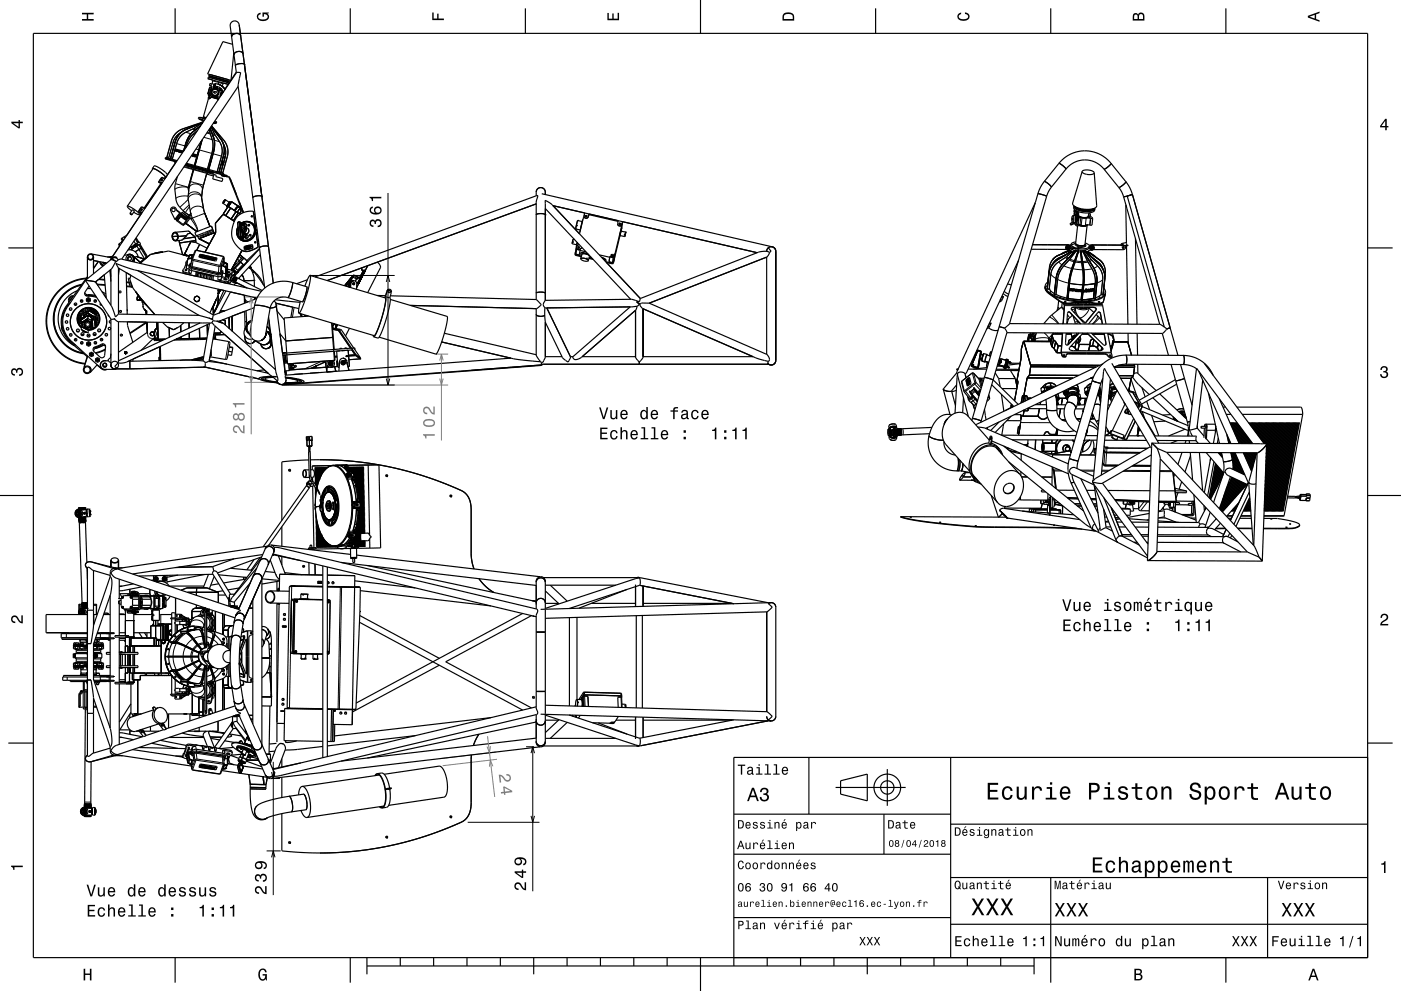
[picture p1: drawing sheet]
<svg xmlns="http://www.w3.org/2000/svg" width="420mm" height="297mm" viewBox="0 0 420 297" stroke-linecap="round" stroke-linejoin="round" font-family="sans-serif">
<path d="M73.3 89h11.6M73.3 114.6h9.8M84.9 115.4h49.4M131.1 106.1h3.2M148.7 225.4l-16.3 1.9M149 227.6l-16.3 1.9" fill="none" stroke="#808080" stroke-width=".3"/>
<g fill="none" stroke="#000" stroke-width=".3">
<path d="M54.2 39.8a5 5 0 0 0-2.3 2.9M54.4 39.6a5.1 5.1 0 0 0-2.6 3.1M54.9 38.6h.1M54.9 38.6a5.4 5.4 0 0 0-3.5 3.7M55.7 38.8h.1M55.7 38.8a5.7 5.7 0 0 0-3.2 3.8M55.7 38.8v.1M55.7 39.6a5.3 5.3 0 0 0-2.8 3.4M55.7 39.6v.1M55.7 38.9a5.7 5.7 0 0 0-3.1 3.7M55.7 39.7a5.3 5.3 0 0 0-2.7 3.3M55.7 39.7l1.5 .4"/>
<path d="M57.7 38.6l-2 1M57.7 38.6l.1 .1M57.8 38.7l-2.1 1M57.8 38.7l.7 .2M57.9 39.4l-1.4 1.7-.9 2.3M57.9 39.4h.1M57.9 39.4l.1 .1M58 39.5l-1.3 1.5-1.1 2.5M58.1 38.5l-.4 .1M58.1 38.5h.1M58.1 38.5l-.3 .2M58.1 38.5l.7 .2"/>
<path d="M59.1 39.3l-1.2 1M59.2 39l-1.3 1.2M59.2 39v.1M59.3 39h-.1M60 37.9l-2 1.6M60.1 35.1l-.1 .2M60.2 37.7l-2.3 1.7M60.3 36.9l-.5 .2M60.3 36.9h.1M60.3 36.8l.2-.1-.2 .2M60.3 36.8l-5.4 1.8M60.3 36.8v.1"/>
<path d="M60.5 36.9l-2.4 1.6M60.5 36.9v.1M60.5 37l-2.4 1.5M60.5 37h.1M60.5 36.9l-4.8 2M60.5 36.9h.1M60.6 36.9l-.1 .1M60.6 36.5h.3M60.7 36.7l-.2 .2M60.7 36.7l-5 2.1M60.7 36.7h.1M60.7 35.3v.1"/>
<path d="M60.7 36.7l-.1 .2M60.8 36l.4 .1M60.9 35.2l.8 .2M61 35.4v.1M62 39.9l1 .3M62.1 39.6l.8 .3M62.6 22.6l6.1 1.7M62.6 28.3v.2l.4 .1 .4 .5-.1 .1M62.7 29h.1M62.7 23.1l5.7 1.6M62.7 38.8l.2 1.1M62.7 22.9l5.7 1.6"/>
<path d="M62.8 38.7l.2 1.1M62.9 26.1l-.6 2.1M62.9 38.5l1 2.6M62.9 29.5l-.1 .1M62.9 39.9l.1 .3M63 38.4l1 2.7M63 39.8l.1 .3M63 39.8l-.1 .1M63.1 28.5l.5 .5M63.2 38l1.1 2.3M63.3 38l1.1 2.2M63.3 26.2l-.6 2.1"/>
<path d="M63.3 29.2l2.1 .5M63.3 37.9l2.9 3.9M63.4 37.8l2.9 3.9M63.4 25.1l-.1 .6M63.4 26.1l.2 .1M63.6 38.2l-.2-.4 3.6 4.2M63.8 24.2l3.1 .9M64.1 25.4h.1M64.1 25.3h.1M64.2 27.5h.1M64.5 26.4l.6 .2M64.9 29.1l.4 .1"/>
<path d="M65 26.3h.1M65.2 29h.1M65.3 29.1h.6M65.4 26.5h.1M65.8 27h.1M65.8 26.8l.4 .1M65.9 26.8h.1M65.9 27.1h.1M66 27l-.1 .2M66.1 28.1h.1M66.1 26.6h.1M66.2 27l-.1 .3"/>
<path d="M66.3 27l-.1 .3M66.3 28.6l.2-.9-.3 1M66.7 27.1l-.1 .3 .1-.2M66.7 27.7h.1M48.1 54.8v.1M48.1 54.6l.1 .1M50 47.2h.1M50 47.2v.1M51.1 47.5h.1M51.1 47.5l-.1 .1M51.2 47.5v.1M51.4 42.3h.1"/>
<path d="M51.4 42.3l-1.4 4.9M51.8 42.7l-1.3 4.7-.5-.2M51.8 42.7h.1M51.9 42.7l-1.3 4.7M51.9 42.7l.5 .2M52.4 45.2l-.7 2.5M52.4 45v.1M52.5 42.6h.1M52.5 42.6l-1.4 4.9M52.5 44.9l-.1 .1M52.5 44.8h.1M52.6 42.6l-1.4 4.9"/>
<path d="M52.6 55l3.9 1.1M52.7 45h.1M52.9 45h.1M52.9 43l-1.3 4.7-.4-.2M52.9 43h.1M53 43l-.5 1.7M53 43l2.4 .7M53.2 45.1v.1M53.4 45.2h.1M55.1 50.1l2.9 .7M55.2 49.9l6.9 1.9M55.4 49.6l7.1 2"/>
<path d="M55.6 43.4h.1M55.6 43.4v.1M55.6 43.4l-.6 1.9M55.6 43.5l-.4 1.5M55.8 43.8l-.1 .6M55.8 43.8l.1 .1M55.9 43.9l-.1 .2M55.9 43.9h.1M56.4 58.8a4 4 0 0 0-3.7 .8M56.4 58.8a2.11 2.11 0 0 1 2.2-1.3 2.11 2.11 0 0 1 1.8 1.7M56.5 56.4a3.7 3.7 0 0 0-4.1 .5M56.5 56.4h.1"/>
<path d="M56.7 56.4a2.1 2.1 0 0 1 2.2-1.3 2.1 2.1 0 0 1 1.8 1.8M57.1 54.4l3.9 1.1M57.9 40.2l-1.3 1.6-.8 2M57.9 40.2v.1M57.9 40.3l-1.1 1.4-.9 2.2M57.9 40.3l.4 .1M58.1 50.7h.1M58.1 50.9l3.9 1.1M58.3 49.5l.2 .1M58.4 49.5v.1M58.4 49.6h.1M58.7 44.7l.8 .2"/>
<path d="M59.5 44.9h.1M59.7 44.6h.1M59.7 44.9h.1M59.8 44.6h.1M59.8 44.6l-1.4 5M59.8 44.9l3.7 1.1M59.8 44.9l-1.3 4.7M60.2 42.5l-2 7.1M60.4 59.1a2.19 2.19 0 0 0-2.2-.9 2.19 2.19 0 0 0-1.8 1.6l-2.5 2.3M60.5 42.1l-.7 2.5M60.7 41.8l-.9 3.1M60.7 56.9h.1"/>
<path d="M61.1 50.7l-.1 .1M61.1 41.1l2.5 .7M62.5 50.7h-.1M62.5 50.7h.1M62.6 50.7h.1M62.6 50.7v.1M63 40.2l.6 1.6M63.1 40.1l.6 1.7M63.1 40.1l-.1 .1M63.2 51.7l-.1 .3M63.3 51.7l-.1 .3M63.5 46l-1.3 4.7"/>
<path d="M63.5 46h.1M63.5 46l-1.2 4.6 .2 .1M63.6 41.8l.2 2-.3 2.2M63.6 40.1l.7 .2M63.7 41.8l.2 2-.4 2.2M63.7 41.8h-.1M63.8 40.4l.7 .2M63.9 45.8h.1M63.9 45.8l-1.4 4.9M63.9 46.1l2.5 .7M63.9 41.1l.4 2-.4 2.7M64 45.8l-1.4 4.9"/>
<path d="M64 45.8h.1M64 41.1l.3 2.1-.3 2.6M64 41.1h.1M64 41.1h-.1M64.3 42l1.5 .4M64.3 40.3l.2 .3M64.4 40.2l.2 .3M64.4 40.2l-.1 .1M64.5 40.6l1.3 1.8M64.6 40.5l1.2 1.9M64.6 40.5l-.1 .1M65.6 51.6h-.1"/>
<path d="M65.6 51.6h.1M65.7 51.6v.1M65.7 51.6h.1M65.8 42.4a5.3 5.3 0 0 1 .6 4.4M65.8 42.4a5.4 5.4 0 0 1 .6 4.4M65.8 42.4h.1M66.2 41.8a5.6 5.6 0 0 1 .8 4.8M66.2 41.7a5.7 5.7 0 0 1 .8 4.9M66.2 41.7v.1M66.3 41.7a5.7 5.7 0 0 1 .7 4.9M66.3 41.7h.1M66.4 46.8l-1.3 4.7"/>
<path d="M66.4 46.8h.1M66.4 46.8l-1.2 4.6 .4 .2M66.6 52.2l-.1 .2M66.7 48.9h-.1M66.7 48.9h.1M66.7 51.9h.1M66.8 52.4l-.1 .2M66.9 49.3l-.7 2.5M66.9 49.3l-.7 2.4 .5 .2M66.9 49.1h.1M67 46.6h.1M67 46.6l-1.4 5"/>
<path d="M67 43.1a5.1 5.1 0 0 1 .5 4M67 46.9l.5 .2M67 48.9h.1M67 49.1h.1M67 42a5.4 5.4 0 0 1 1.1 4.9M67 46.6v.1M67 46.6l-1.3 5M67.1 43.4a5 5 0 0 1 .4 3.7M67.1 42h-.1M67.5 47.1l-.5 1.6M67.5 47.1h.1M67.5 47.1l-.4 1.6"/>
<path d="M67.6 59.9l-.7 1.1M68.1 46.9l.1 .1M68.1 46.9l-1.4 5M36.5 71.4l.4 .7M36.7 71.3l.4 .6M38.7 74.3l.4 .6M39.3 74l.3 .6M39.5 73.9h.1M39.6 74.6h.1M39.8 74.4v.1M39.8 73.8l-.1 .1M40.1 74.2l-.2 .1"/>
<path d="M40.2 73.6h-.1M40.3 73.3v.1M40.5 73.9l-.2 .1M40.5 73.3l.4 .5M40.6 71.6l.6 1.2M40.7 71.5l.7 1.2M40.7 74h.1M41.1 72.9l.1 .2M41.3 73.4l.1 .1M41.6 73.4l2.3 3.8M41.8 73.3l2.3 3.8M42 63.7h.1"/>
<path d="M42 63.4l.1 .1M52.8 65.9l.3 .2M53.1 66.1l-.1 .1M53.3 66v.1M53.3 66.1l-.1 .2-.1-.2M53.3 66.1l1.8 1.3M54.1 64.8l.1 .1M54.2 64.9l1.2 .9M54.2 64.9l-.9 1.2M54.2 64.1l.2 .2M54.2 64.7h.1M54.3 64.7l-.1 .2"/>
<path d="M54.3 64.7l1.5 1.2M54.3 64.6h.1M54.4 64.6l-.1 .1M54.4 64.6l1.5 1.1M54.4 64.3l-1.3 1.8M54.4 64.3l.2 .1M54.4 64.4l.1 .1M54.5 64.2l-.1 .1M54.5 64.5l1.2 .9M54.5 64.5l-.1 .1M54.5 63.7l1.6 1.1M54.6 64.4l1.4 1"/>
<path d="M54.6 64.4l-.1 .1M54.6 64.3v.1M55.2 67.4h.1M55.4 65.8l.4 .1M55.4 67.1h.1M55.7 66.3l-.9 1.2M55.7 65.4l.2 .3M55.8 65.9h.1M55.9 65.7l-.1 .2M56 65.3v.1M56 64.9l.2 .1M56.1 64.8l-.1 .1"/>
<path d="M56.1 64.8h.1M56.1 64.8l-.3 .4M56.1 65.3l.1 .1M56.2 64.8l.1 .1M56.2 65l.1 .1M56.2 65.3h.1M56.2 65.4h-.2M56.2 65.5l-.5 .8M56.2 65.5l.3 .2-.5 .5-.1 .2-.2-.1M56.3 64.9l-.1 .1M56.3 64.9h.1M56.3 77.7h.1"/>
<path d="M56.3 65.3l-.1 .1M56.3 65.3v.1M56.3 77.7l-.5 2.8M56.3 65.4l-.1 .1M56.3 65.4l.3 .1M56.5 77.5l-.2 .1M56.5 64.8l.1 .1M56.5 77.5h1M56.5 77.5h.1M56.6 64.9l-.3 .4M56.6 64.9l.2 .1M56.6 65l-.3 .4"/>
<path d="M56.6 64.5h.1M56.6 64.5l.1 .1M56.7 79.7l.2 .5 .6 .3M56.7 61.4l-1.8 1.7M56.7 76.7h.1M56.8 61.9l-1.3 1.8M56.8 65l.1 .3M56.8 65l.2 .3M56.9 65.3l-.2 .1M56.9 65.3l.1 .1M56.9 76.4l-.2 .3M56.9 76.4v.1"/>
<path d="M56.9 76.4l-.2 .2M56.9 76.4h.1M56.9 76.5l-.3 .9M57 79.5l.1 .5 .4 .2M57 79.5l-.3 .1M57 65.3h-.1M57 65.3v.1M57 65.4l-1.2 1.6M57 65.4l.2 .2M57 64.2h.1M57 65.4h.1M57 65.4l.3 .1"/>
<path d="M57.1 64.2l.3 1.3M57.1 64.2l-.5 .7M57.2 63.9l-.1 .1M57.2 65.6h.3M57.2 65.6l.1 .1M57.2 63.8l.1 .1M57.2 63.8v.1M57.2 79.5l.4 .4M57.2 79.5h-.2v.4l.5 .3M57.2 77.5h-.7M57.3 78.9l-.3 .6M57.3 65.5l.2 .1"/>
<path d="M57.3 65.5l-.1 .1M57.3 65.7a8.2 8.2 0 0 1 1.9 3.6v.1M57.3 63.9l.4 1.5M57.3 63.9h-.1M57.3 63.9l-.2 .3M57.4 65.5l.1 .1M57.5 65.6h.1M57.5 77.7l.4 .4M57.6 76.5l-.4 .9M57.6 79.9l-.1 .3M57.6 79.9l7.9 1.8M57.6 65.4l-.1 .2"/>
<path d="M57.7 65.5l-.2 .1M57.7 65.5l-.4 .2M57.7 76.4h-.8M57.7 65.4h.1M57.7 65.4l-.3 .1M57.7 65.4l1.2 2.3 .4 1.6M57.7 65.4v.1M57.7 65.4h-.1M57.8 77.5l-.3 .1M57.8 77.5l.2 .2M57.9 78.1l-.3 1.8M57.9 78.1l7.7 1.8"/>
<path d="M58 77.7l-.1 .4M58 77.7l7.7 1.8M58 76.4l-1.1 .1M58.7 75.2l-.3 .1M58.7 75.2l-.9 2.3M59 75.1l-.3 .1M59 75.1l7.7 1.7M59 75v.1M59.7 77h.1M59.9 76.3h.1M60 77h.1M60.1 76.9h.1"/>
<path d="M60.1 70.9l.2 .4M60.1 76.2v.1M60.3 76.8h.1M60.3 77h.1M60.4 76.8h.1M60.5 76.7v.1M60.5 76.9h.1M60.6 76.9h.1M60.6 76.8h.1M60.7 76.9h.1M60.7 76.7h.1M61.1 62.8a2.19 2.19 0 0 0-2.3-1 2.19 2.19 0 0 0-1.7 1.7"/>
<path d="M61.1 62.8h.1M61.4 63.9l-3.7 1.5M61.8 77.4h.1M61.9 77.3h.1M62.1 70.1l.1 .4M62.1 77.5h.1M62.2 77.4h.1M62.5 77.6h.1M62.5 77.5h.1M62.6 77.2v.1M62.7 77.5h.1M62.8 77.3h.1"/>
<path d="M63.2 69.7l.2 .4M63.3 77.8h.1M63.3 77.3h.1M63.4 77.7h.1M63.8 68.9l-4.5 2.1M63.9 69.4l.2 .4M64.1 77.9v.1M64.1 77.9h.1M64.2 77.6h.1M64.4 77.9h.1M64.5 77.7h-.1M64.6 77.6h.1"/>
<path d="M64.9 77.3v.1M65.6 79.9l-.1 1.8M65.7 79.5l-.1 .4M66 79.4l.2 .2M66 79.4l-.3 .1M66.2 79.6l-.6 .3M66.2 79.6l-.1 1.9M66.4 79.5l1.2 .5M66.7 76.8l.2 .3M66.8 76.8h-.1M66.9 78.5l1.1 .5M66.9 79.7l.7 .3"/>
<path d="M66.9 77.1l.2 .2M66.9 77.1l-.9 2.3M67.1 77.3v1.2M67.1 77.3l-.9 2.3M67.2 77.2l-.1 .1M67.3 78.6l.7 .4M67.3 78.8l-.3 .9M67.9 79.1l-.3 .9M68 79l.2 .3M68 79h.1M68.1 79.3h.1M68.2 79.4l-.4 .9"/>
<path d="M68.2 79.3l-.1 1.7M68.2 79.3h-.1M68.2 79.3v2.7M68.2 79.3h.1M68.2 79.2v.1M69.2 62.3l-1.5 2.3M71.5 63.9l-1.5 2.2M72 62.2l-.9 1.4M73.4 74.9v.1M73.5 74l.2 .1M73.6 73.8l.2 .1M73.6 74.4l.2 .1"/>
<path d="M73.6 73.7v.1M73.7 74.5l.1 .1M73.8 74.6h.1M73.8 74.5v.1M73.8 74.6l.2 .1M73.8 74h.1M73.9 74.6l.1 .1M73.9 74l-.1 .1M74 74.2h.1M74 74.2v.1M74 74h.1M74.1 74h.1"/>
<path d="M74.1 73.9l-.1 .1M74.2 74.2h.1M74.2 74.1v.1M74.3 73.9h.1M74.3 73.9v.1M74.4 74.1h.1M74.5 74.1l-.1 .1M74.5 73.9h.1M74.6 73.8l-.1 .1M74.7 74.1h.1M74.7 74v.1M74.7 73.8h.1"/>
<path d="M74.8 73.8l-.1 .1M74.8 73.5l.2 .1M74.8 74.2l.1 .1M74.9 74.3l.1 .1M74.9 74.3l-1.1 .3M74.9 73.5l.1 .1M75 74.1h.1M75 74.1l-.1 .2M75 74.1l.2 .1M75 73.6l.2 .1M75 73.6v.5M75 73.5l.2 .2"/>
<path d="M75 74.4l.1 .1M75.1 74.5l-1.1 .2M75.1 73.6l.1 .1M75.2 74.2l-.2 .2M75.2 74.2h.1M75.2 73.7h.1M75.2 73.7v.5M75.2 74.2l-.1 .3M75.7 73.4h.1M75.7 74.4h.1M75.8 74.3h.1M172.6 75.1h.1"/>
<path d="M172.7 76.2l-.1 .4M172.9 74.7l-.2 1.5M172.9 74.5h.1M173 72.7l-.1 .7M173.5 76.4h.1M173.9 74.7h.1M174.4 76.3a1.7 1.7 0 0 1 2.3 .5M174.4 76.3l.4-.2 .9 .1 1 .6M174.5 66.4l-.6 2.5M176.4 65h.1M176.7 76.8h.1M176.7 76.8v.1"/>
<path d="M180.6 77.4l.6 .3v.3M180.7 77.5l.6 .4M181.3 77.9h.1M182.6 78.4v.1M182.8 78.5v.1M183.6 78.7l-.1 .4M183.8 77.2l-.2 1.5M183.9 78.5v.2M184.1 77.1l-.2 1.4M184.1 77.8h.1M184.1 77.5l.1 .1M185.9 70.6h.1"/>
<path d="M186.2 69.3l-.3 1.3M186.4 68.3v.1M186.5 66.9l-.2 1.4M317.2 77.7a5.6 5.6 0 0 0-2.7 4.2M317.2 77.7l.1 .1M317.2 77.7h.1M317.3 77.8a5.6 5.6 0 0 0-2.8 4.1M317.3 76.5l-1.6 1.2M317.3 76.5v.1M317.3 76.5h.1M317.3 76.6a4.4 4.4 0 0 0-2.7 3.6M317.4 78.4a5.2 5.2 0 0 0-2.4 3.8"/>
<path d="M317.4 78.4v.1M317.4 78.5a5.1 5.1 0 0 0-2.3 3.7M317.4 78.5l1 .9M317.4 77.2l-1.2 1-.8 1.2M317.4 77.2l.1 .1M317.5 77.3l-1.5 1.2M317.5 77.3l-.2 .4M318.8 78.9h.1M318.8 78.9a8.1 8.1 0 0 0-2.2 4.7M318.8 78.9v.1M318.8 79a8 8 0 0 0-2.1 4.6M318.9 79.6a7.5 7.5 0 0 0-1.9 4.2"/>
<path d="M318.9 79.6l.1 .1M319 79.7a7.5 7.5 0 0 0-1.9 4.1M319 79.7l2.3 .8M319 75.7l-.7 .4M319 75.6v.1M319.4 76.4l-1.9 .9M319.4 77.1l-2 1.3M319.4 77.1l.1 .1M319.5 76.3l-2.1 .9M319.5 76.3h.1M319.5 77.2l.5 .4M319.5 77.2l-2.1 1.3"/>
<path d="M319.8 76.9l-.4 .2M319.8 76.9h.1M319.8 76.1l-.3 .2M319.8 76.1v.1M319.8 76.9l-.3 .3M319.8 76.9l.5 .5M320.2 73.3l.2 .3M320.5 77.9l-1.6 1.7M320.5 77.9v.1M320.5 78l1.5 .5M320.5 78l-1.5 1.7M320.7 77.6l-.2 .3"/>
<path d="M320.7 77.6l.1 .1M320.8 77.7l-.3 .3M320.8 77.7l1.3 .4M320.8 75l-1.8 .7M320.9 75l-3.6 1.5M320.9 73.7l-.1 .5M321 75.1l-3.7 1.5M321.1 67.3l.1 .1M321.1 73.4h.1M321.2 75.4h.1M321.2 75.2l-1.4 .9M321.2 75.4l-4 2.3"/>
<path d="M321.2 75.4l-1.1 .6M321.2 74.1l-.1 .5M321.2 75.4l-3.9 2.4M321.2 75.4v.2M321.2 75.4l.1 .1M321.2 75.6l-1.4 1.3M321.2 75.6l.1 .1M321.2 75.3l.1 .2M321.3 75.7l-1.5 1.2M321.3 75.6h.1M321.3 75.6h-.1M321.3 75.6v.1"/>
<path d="M321.3 75.7h.1M321.3 75.5v.1M321.3 75.6l.1 .1M321.4 65.7h.2M321.5 79.9h.1M321.5 79.9l-1.1 4.9M321.6 65.9h.1M321.6 79.9l-1.1 4.9M321.8 66.8l.2 .2M321.9 66.8l.1 .1M322 61.7a2.21 2.21 0 0 0 2.4 1.6l2 .1a1.68 1.68 0 0 0 1.7-1M322 61.7h.1"/>
<path d="M322.1 63l-.1 .6M322.1 63.8h.1M322.1 64.3h.2M322.1 75l-.8 .6M322.2 61.9a5 5 0 0 0 5.8 .7M322.2 61.8a6.3 6.3 0 0 0 5.8 .7M322.2 75h.1M322.2 64.1h.2M322.2 75l.2 .2M322.2 75l-.9 .7M322.3 75h-.1M322.3 78.5l-.7 2"/>
<path d="M322.3 78.5h.1M322.4 67.1h.1M322.4 78.5l1.8 .2M322.4 78.5l-.7 2M322.4 67.2l.1 .1M322.4 73l-.1 .3 .2 .3M322.4 64.3h.1M322.4 73h.1M322.4 78.2l-.1 .3M322.4 78.2h.1M322.4 63l-.1 .2M322.5 73.1a2.15 2.15 0 0 0 2.8 .3"/>
<path d="M322.5 73h-.1M322.5 78.2l-.1 .3M322.5 78.2l1.7 .2M322.5 73.6h.1M322.5 64.7h.1M322.5 73.6l.6 .3M322.6 75.2l-1.9 2.4M322.6 75.2v.1M322.6 65.2h.1M322.6 65.3h.1M322.6 75.2l-3.8 3.8M322.6 75.2h.1"/>
<path d="M322.6 65h.1M322.6 74.5l-.1 .5M322.6 66.3h.2M322.6 65.5h.1M322.6 75.3l.5 .1M322.6 75.3l-1.8 2.4M322.6 63.2h.1M322.6 74.9v.1M322.7 75.2l-.1 .1M322.7 63.7h.1M322.7 74.9l-.1 .3M322.7 74.9h.1"/>
<path d="M322.7 74.9l-3.9 4M322.7 74.9v.3M322.8 66.1h.1M322.8 62.3a6.6 6.6 0 0 0 4.5 .5M322.8 64.8h.1M322.8 67.3l.2 .2M323 65.7h.1M323 66.1l-.2 1.1M323.1 75.4h.1M323.1 75.4l-.2 .7M323.1 66.2h.1M323.1 66.1h.2"/>
<path d="M323.1 73.9h.1M323.2 64.9h.1M323.3 75.4l-.9 2.8M323.3 75.4v.1M323.3 75.1l-.1 .2M323.3 75.1h.1M323.3 75.4l-1.7 4.5M323.3 75.4h.1M323.3 75.1v.3M323.3 75.1l-1.8 4.8M323.3 75.1l-.2 .3M323.3 75.1l.1 .3"/>
<path d="M323.3 67.4l.1 .2M323.3 75.5l-.8 2.7M323.3 75.5h.6M323.4 64.4a.8 .8 0 0 0 1 .8l1 .1a.66 .66 0 0 0 .9-.6M323.4 64.5a2.25 2.25 0 0 0 2.8 .3M323.4 75.4l-.1 .1M323.5 67.6l1.1 .2 1.1-.1M323.5 65.2l-.2 2.1M323.9 75.5h.1M323.9 75.5l.3 2.9M324 75.4l.7 4.8M324 75.4l-.1 .1"/>
<path d="M324 75.4v.1M324 75.5l.3 2.8M324 75.5h-.1M324 65.2l-.2 2.1M324 75.2l-.1 .3M324 75.2h.1M324 75.2v.2M324 75.2l.8 5M324 75.2l.1 .3M324 75.2l.1 .2M324.1 75.5h.1M324.1 75.5l.1 .6"/>
<path d="M324.2 78.4v.3M324.2 78.7l.3 2.1M324.3 78.3v.4M324.3 78.3l-.1 .1M324.3 78.7l.3 2.1M324.3 78.7h-.1M324.4 65.3l-.3 2.2-.7-.2M324.6 75.4v.1M324.6 75.1v.3M324.6 75.2l.1 .2M324.6 75.5h-.5M324.6 75.1l.2 .2"/>
<path d="M324.6 75.5l1.3 2.7M324.6 75.1h.1M324.7 75.1l3 4.8M324.7 75.1l-.1 .1M324.7 75.1h.1M324.7 75.4l2.9 4.5M324.7 75.4h.1M324.7 75.4h-.1M324.7 75.4l1.3 2.8M324.7 75.4l-.1 .1M325 75l.1 .2M325.1 75.2v.1"/>
<path d="M325.1 75.3l-.2 .1M325.1 75.3l1.9 2.4M325.1 75.2l-.1-.2 4.4 4M325.1 75.2l4.2 3.9M325.1 75.2h.1M325.2 75v.1M325.2 75.2l1.9 2.4M325.2 75.2l-.1 .1M325.2 75.1l.8 .7M325.2 75.1h.1M325.3 74.9v.1M325.3 73.3l.1 .2a1.71 1.71 0 0 1-2.2 .4"/>
<path d="M325.3 75l.7 .6M325.3 75l-.1 .1M325.6 65.3l-.2 2.2 .6-.2M325.9 78.2l.2 .3M325.9 78.2l-1.3 .2M326 75.7v.1M326 75.7l.6 .7M326 75.7l1.2 1.2M326 75.7h.1M326 78.2l.2 .3M326 78.2h-.1M326 75.5h.1"/>
<path d="M326.1 75.5l3.4 2.3M326.1 75.5l-.1 .2M326.1 75.4v.1M326.1 75.4l3.4 2.4M326.1 75.4l1.9 1.2M326.1 78.5l-1.5 .2M326.1 78.5l1.2 2.1M326.2 78.5l1.2 2M326.2 78.5h-.1M326.3 64.7h.1M326.6 73.6l-.1 .5M326.9 65.5l-.3 2"/>
<path d="M327 65.5l-.2 2M327 77.7l.3 .3M327 77.7l-.5 .3M327.1 77.6l.3 .3M327.1 77.6l-.1 .1M327.2 76.9l.3 .2M327.2 76.9h.1M327.3 73.4l.1 .2M327.3 78l-.6 .4M327.3 78l1.7 1.7M327.4 77.9l1.7 1.8M327.4 77.9l-.1 .1"/>
<path d="M327.5 77.1l1.7 1.4M327.5 77.1l-.1 .1M327.6 79.9a7.9 7.9 0 0 1 1.2 5M327.7 79.9h-.1M327.7 79.9a7.9 7.9 0 0 1 1.2 5M327.7 79.9h.1M327.7 77.4l1.5 1.2M328 76.5v.1M328 76.6l.5 .5M328.1 62.4h.1M329 79.7l-1 .7M329 79.7a5.1 5.1 0 0 1 1.5 4.1"/>
<path d="M329.1 79.7a5.2 5.2 0 0 1 1.5 4.1M329.1 79.7h-.1M329.2 78.6l1.1 1.2M329.2 78.6l.1 .3M329.2 78.5l.9 1 .6 1.2M329.2 78.5v.1M329.3 79.1a5.5 5.5 0 0 1 1.8 4.5M329.4 79l-.1 .1M329.4 79a5.6 5.6 0 0 1 1.8 4.6M329.4 79h.1M329.5 77.8a4.4 4.4 0 0 1 1.8 4.2M329.5 77.8h.1"/>
<path d="M329.5 77.8l1.3 1.4M336.5 73.6v.1M23.4 95.1v.8M23.5 96.5l.3 .7M23.9 93.8l-.4 .7M24.1 95.3l-.1 .4M24.1 94.6l.1 .1M24.1 96.1l.1 .3M24.2 96.4v.2M24.2 96.4h-.2M24.2 94.7l-.1 .2M24.2 97.8l.4 .3"/>
<path d="M24.2 94.4l.1 .2M24.3 94.6l-.1 .1M24.3 94.6h.1M24.6 97l.1 .1M24.9 92.8l-.6 .5M24.9 96.4h.1M25 98.1l.6 .3M25 94.4h.1M25 98.1h.1M25.1 94.5h.2M25.1 94.7h.1M25.1 98.1h.1"/>
<path d="M25.1 94.4h.1M25.2 94.9v.1M25.2 94.9h.1M25.2 94.5l-.1 .2M25.2 98.1h.1M25.3 94.5h-.1M25.3 98.2h.1M25.3 94.4v.1M25.4 98.2h.1M25.5 98.3h.1M25.5 96.1l-.5 .3M25.5 96.1h.1"/>
<path d="M25.6 98.4h.1M25.6 98.4l.2 .1M25.7 98.4h.1M25.8 98.5l.5 .2M25.8 98.5h.1M26 98.5h.1M26.1 98.6h.1M26.1 95.8l-1.1 .6M26.1 95.7l-.6 .3M26.1 95.6v.1M26.1 94.9a.92 .92 0 0 1 1.3 .9M26.2 93.2l-.9 .3-.6 .6"/>
<path d="M26.2 98.7h.1M26.3 92.4l-.8 .1M26.3 93.9h-.1M26.3 98.7h.1M26.4 93.7l-.1 .1M26.4 93.7h-.1M26.5 93.9h-.2M26.5 93.9h.1M26.7 94v.1M26.7 94a1.47 1.47 0 0 0-1.6 .8M26.7 94.1l1 .7M26.7 94.1l.6 .3"/>
<path d="M26.8 93l.2 .1M26.9 92.4l.8 .2M27 93.1l.3 .1M27 93v.1M27.3 94.4h.1M27.3 94.4l.5 .3M27.5 98.6l-.7 .1M27.5 96.5l.1 1.2M27.6 96.4l.1 .6M27.6 96.4h.1M27.6 97h.1M27.7 97v.1"/>
<path d="M27.7 97.1v.1M27.7 97.2v.6M27.7 97.8h.1M27.8 94.7v.1M27.9 94.8h.1M27.9 94.7l.2 1.2M28 94.8h.1M28 94.8l.1 .2M28 94.8l.1 .1M28.1 94.9v.1M28.1 95v.1M28.2 94.9l-.1 .1"/>
<path d="M28.2 94.9h.1M28.3 92.9l.5 .5M28.3 93.8l.2 .2M28.3 98.2l-.2 .1M28.4 99.7h-.1M28.5 94l.1 .1M28.6 93.9l-.1 .1M28.7 94.7l.2 .8-.2 1M28.7 97.8l-.1 .2M29.2 93.9l.4 .7M29.3 99.1v.1M29.5 96.7l-.3 .6"/>
<path d="M29.7 95.3v.7M41.1 89.4h.1M41.8 89v1M50.7 98.3l.1 2.7M54.2 97.6v1.9M55.5 81.6l-.1 .4M56.6 81.3l.3 .7M56.7 96.7v1.6M56.7 81.3h-.1M56.7 81l-.1 .3M56.7 99.8l.1 1.7M57.5 80.5l-.2 1.5-.5-.3-.1-.4"/>
<path d="M57.5 80.5l7.8 1.8M57.5 80.2v.3M57.5 80.2l7.9 1.8M62.1 97.3l.1 3.1M64.6 93.1h-.2M65.3 82.3v.6M65.4 82.9l-.1 .9h.6l.5-.4M65.5 81.7l-.1 .3M65.9 84.4h.1M66.1 81.5l.2 .2M66.1 81.5l-.6 .2M66.3 81.7l-.4 .3h-.5"/>
<path d="M66.4 83.4v.1M66.4 80.9l-.3 .6M66.4 82.7v.7M66.4 83.5l-.7 .5M66.6 82.9l-.2 .5M66.6 81.9l-.5 .4h-.8M66.6 81.9l-.2-.2-.3 .3h-.7l-.1 .3M66.6 81.9v.5M66.6 81.1l-.3 .6M66.7 82.9l-.3 .6M66.8 81.3l-.2 .6M67.4 83.4v.4"/>
<path d="M67.6 84.4l-.1 .4M67.6 80l.2 .3M67.6 80h.1M67.7 82v1.2M67.8 80.3l-.1 2.9M67.8 80.3v1.6M67.8 80.3h.1M67.9 83.5v.4M68.3 81.3l-.1 .3M68.8 81.4l-.1 .4M69.6 80.6l.2 .2M88.2 92.1l-.5 3"/>
<path d="M91.6 94.5l-.2 .3M91.6 94.5l-.3 .3M93 82.6h25.3M99.7 98.3h.1M99.8 98.3h.1M100.1 97l-.4 .9M100.2 97.1l-.5 1M100.6 98.3v.1M100.6 98.3h.1M100.6 98.3v.2M100.7 97.2l-.1 1.1M101.2 97.3l-.2 .4"/>
<path d="M101.3 99h.1M101.6 99.1h.1M102 98.7l-.6 .1M102.4 99h-.7M104.5 86h.1M104.5 85.9v.1M104.6 85.5l-.1 .1M104.6 85.9h.1M104.6 85.9l-.1 .1M104.6 85.9v.1M104.6 85.9l.5 .2M104.7 85.5h-.1"/>
<path d="M104.7 85.6l-.3 .4M104.7 85.6h.1M104.7 85.7h.1M104.7 85.7l.4 .2M104.8 85.5v.1M104.8 85.5h.1M104.8 85.5l-.1 .1M104.8 85.6h.1M104.8 85.6l-.1 .1M104.8 85.6l.3 .1M104.8 85.3h.1M104.8 85.3l-.2 .2"/>
<path d="M104.8 85.3v.2M104.8 85.5l.3 .2M104.9 84.4h.1M104.9 84.4l-1.2 1.4M104.9 85.3l-.1 .2M104.9 85.3h-.1M104.9 85.3l.2 .1M104.9 85.3h.1M105.1 84.4l-.5 1.1M105.1 84.4h-.2M105.1 85h.1M105.4 83.1l-1.2 2.8"/>
<path d="M105.4 83h.1M105.4 83l-2.1 2.7M105.5 83h-.1M105.5 83h.1M105.6 83h-.2M105.7 83h.1M105.7 83l-.6 1.4M105.8 83.1l1 .5-.3 .7M105.9 82.9l-.1 .2M105.9 82.9l-.2 .1M105.9 82.9l1.2 .5M106 82.6h.1"/>
<path d="M106 82.6l-.3 .4M106.1 82.5l-.4 .5M106.1 82.5l.1 .1M106.1 82.5l-.4 .4M106.1 82.5l-.1 .1M106.1 82.5h.1M106.2 82.6l1 .5M106.2 82.6l-.3 .3M106.2 82.4l-.1 .1M106.2 82.5v.1M106.9 83.6l-.3 .7M107.1 83.4h.1"/>
<path d="M107.1 83.3l-.1 .3M107.2 83.4l.3 .2M107.2 83.4l-.2 .2M107.2 83.1l-.1 .3zM107.3 84.6l-.2 .3M107.3 83.1l-.1 .3M107.4 84.5l-.2 .4 .2-.3M107.4 84.5h.1M107.5 84.5l.1 .1M107.5 84.5l-.2 .4M107.6 84.3l-.2 .2M107.6 84.3l-.1 .1"/>
<path d="M107.6 84.3h.1M107.6 84.3l-.1 .2M108 83.4l-.3 .9M116 87.2h.1M296.5 97.1l.1 .1M300.2 89.1l.1 .1M313 99.8l1.1 1 .3 .7M313.9 86.6h.1M313.9 86.6l.1 .1M314 84.9l.1 .1M314 84.9h.1M314 86.6v.1"/>
<path d="M314.1 84.9h-.1M314.1 84.9h.1M314.1 85h.1M314.5 81.9l-.6 4.7M314.5 81.9h.1M314.5 81.9l-.5 4.7M314.5 95.1a4.8 4.8 0 0 1 2.8 2M314.6 80.2h.1M314.6 80.2l-.1 1.4M314.7 88l-.1 .2M315 82.2l-.5 4.4h-.5M315 82.2h.1"/>
<path d="M315.1 82.2l1.5 1.3M315.1 82.2l-.5 4.5h-.6M315.3 94.4l2.2 2.7M316 88.3h.1M316 88.3l.2 .1M316.1 88.3h.1M316.1 88.3h-.1M316.2 88.3v.1M316.6 83.6l-.5 4.7M316.6 83.6h.1M316.7 83.6l-.5 4.7M317 83.8l-.5 4.4-.3 .1"/>
<path d="M317 83.8h.1M317 99.8l-.2 .3M317 92.5l.5 .1M317.1 83.8l3.2 1M317.1 83.8l-.5 4.5-.4 .1M317.2 91.9l.5 .6M317.8 90.2v.2M318.1 92.1l.9 1M318.3 91.8l.7 .7M319 91.2l11.5 .1M319.1 91.6h11.5M319.8 89.5v.1"/>
<path d="M319.8 89.5h.1M319.8 96.7l.2 .3M319.8 89.6h.1M319.9 96.3l.2 .2M319.9 89.5h-.1M319.9 89.5h.1M319.9 89.5v.1M320 89.5v.1M320 89.5h-.1M320 94.3l.7 1M320 89.6h-.1M320.3 84.8h.1"/>
<path d="M320.4 84.8h.1M320.4 84.8l-.5 4.7M320.5 84.8l-.5 4.7M320.5 84.8h-.1M320.6 84.9l-.6 4.6M320.6 99.8v.1M320.7 84.9h-.1M320.7 84.9l3.9 .4M320.7 84.9l-.7 4.7M320.8 93.6l-.1 .1M321 86.8h.1M321 86.8v.1"/>
<path d="M321.3 90.7v.2M321.4 86.9h.1M321.4 92.2h.1M321.4 90.7v.2M321.6 80.5l-1 4.4M321.6 80.5h.1M321.7 80.5l-1 4.4M321.7 80.5l2.8 .3M321.8 87h.1M322.1 92v.1M322.1 87h.1M322.2 87h-.1"/>
<path d="M322.3 92.7h.1M322.3 92.3l-.3 .3-.8 .2M322.4 92.1a3.5 3.5 0 0 0 4 .3v-.2a3.4 3.4 0 0 1-2.8 3M322.6 93.6l-.6 .1M323.2 96.3l-1 .2M323.4 96.5l-.7 .6M323.5 86.8h.1M323.5 90.5v.1M323.9 96.9l-.1 .1M324.2 90l.2 .1M324.3 90h-.1M324.3 90h.1"/>
<path d="M324.4 90v.1M324.4 90h.1M324.4 90.1h.1M324.5 90l-.1 .1M324.5 96l-.3 .1M324.5 80.8l.1 4.5M324.6 85.3l-.4 4.7M324.6 85.3l.1 .1M324.6 80.8l.1 4.6M324.6 80.8h-.1M324.7 85.4l-.4 4.6M324.7 96.2h-.3"/>
<path d="M324.7 80.2l.2 2.4-.1 2.7M324.8 80.2h-.1M324.8 80.2l.2 2.4-.1 2.7M324.8 80.2h.1M324.8 85.3h.1M324.8 85.3l-.5 4.7M324.9 85.3h.1M324.9 85.3l-.5 4.7M325.3 90.5v.1M325.5 96.7h-.1M327.3 80.6a7.3 7.3 0 0 1 1 4.3M327.3 80.6l-2.4 .2"/>
<path d="M327.4 80.5a7.4 7.4 0 0 1 1 4.5M327.4 80.5l-.1 .1M327.6 92.1h.1M327.7 90.7v.2M327.9 90.8l-.1 .1M328.2 89.6l.2 .1M328.2 89.6h.1M328.3 84.9l-3.4 .4M328.3 84.9l-.5 4.5 .4 .2M328.3 84.9l.1 .1M328.3 89.6l.1 .1M328.3 92.2h.1"/>
<path d="M328.4 89.6h.1M328.4 89.7h.1M328.4 89.6v.1M328.4 85l-.5 4.4 .3 .2M328.6 92.9h-.1M328.8 84.9h.1M328.8 84.9l-.6 4.7M328.9 84.9l-.6 4.7M328.9 94.6a2.72 2.72 0 0 1-1.5 2.5M329.5 95.2l-1.8 1.9M329.9 93.9h.1M329.9 94v.1"/>
<path d="M330.5 83.8l-1.6 1M330.5 83.8l-.5 4.5 .6 .1M330.6 88.4h.1M330.6 83.8l-.5 4.5 .5 .1M330.6 83.8h-.1M330.7 88.3l.1 .1M330.7 88.3l-.1 .1M330.7 88.3h.1M330.7 88.4h.1M330.8 88.4h-.2M330.8 88.4h.1M330.8 90.3v.2"/>
<path d="M330.9 86.7h.1M331.1 83.6l-.5 4.8M331.2 83.6h-.1M331.2 83.6l-.5 4.7M331.2 83.6h.1M331.3 82l-.1 .7M331.4 88.1l-.1 .2M331.4 81.9l-.1 .1M46.2 101.5v.3v-.3M46.4 101.2v.6M46.6 101.2v.6M46.6 101.2v.9"/>
<path d="M47.1 101.2v.8M47.1 101.2v.6M47.2 101.2v.6M47.3 101.2v.6M47.5 101.8v.2M47.8 101.7v.1M48.1 101.7v.3M48.2 101.7h.1M48.3 101.6v.1M48.4 101.6v.1M49 101.7v.2M49.1 101.6v.1"/>
<path d="M49.2 101.7h.1M49.4 101.6v.1M52.8 101.6h.1M52.9 101.6h.1M53 101.5v.1M53.1 101.5v.4M53.4 101.5v.1M53.5 101.5v.1M53.9 101.5v.1M54.1 101.5v.1M54.2 101l.1 .6M54.3 101.6l.1 .3"/>
<path d="M56.3 101.6v.2M57.7 101.4v.1M57.8 101.4v.1M58.1 101.5v.3M58.2 101.4v.1M59 101.4v.1M59.1 101.4v.1M59.1 101.4l.1 .1M59.3 101.5v.3M59.6 101.4v.1M59.7 101.4v.1M59.8 101.4v.1"/>
<path d="M59.8 100.9l.1 .9M61.7 101.4v.3M64.1 101.3v.1M64.2 101.4v.3M68.6 102.4l-1 5.3M84.6 115.2l33.7 .2M87.3 109.9h-.2M96.2 108.4l-4.9 2.1M97.2 108.4h.1M97.3 108.5l-4.2 1.9M97.3 108.4l.1 .1M99.8 109h.1"/>
<path d="M100.6 111.3h.1M100.7 111.2h.1M103.8 108.1h.1M104 108.7h.1M106.4 106.4h.1M106.4 106.3h.1M106.7 106.4v.2l-.1-.2M106.7 106.2l-.2 .2 .2-.1M107.9 107.6l-3.3 .2M108 107.3v.3M108 107.2l-.2 .1M138.2 111.2v.1"/>
<path d="M153.3 110.1v.1M162.1 109.4v.1M288.4 114.3l-.1 .3M288.4 114.3l.7 2.8M288.5 114.1l-.1 .2M288.5 114.1h.1M289.1 117.1l-.1 .2M289.3 117l.2 .3M289.3 117l-.2 .1M289.5 117.3l-.5 .1M289.5 117.3l1.4 1.8M289.6 114h.1"/>
<path d="M289.7 113.8h.1M289.9 113.9h.1M289.9 113.8h.1M290 115.7h.1M290.1 113.9h.1M290.1 114.4v.1M290.1 113.8h.1M290.1 113.7h.1M290.1 114.6h.1M290.1 114.7h.1M290.1 114.7l.1 .1M290.2 113.7h.1"/>
<path d="M290.2 113.8h.1M290.2 115h.1M290.2 118.9l.2 .7M290.3 115.3h.1M290.3 115.3v.1M290.3 119l.1 .5M290.4 119.6l-.1 .2M290.4 113.7h.1M290.4 114.4v.1M290.4 114.5h.1M290.5 113.4h.1M290.5 113.2h.1"/>
<path d="M290.5 114.4h.1M290.5 119.3l-.1 .2M290.6 115v.1M290.6 115.1h.1M290.7 115h.1M290.7 114.5h.1M290.7 117.2l.4 .7M290.7 115v.1M290.9 119.1l.2 .2M290.9 119.1l-.4 .2M291 117.9l.2 .3M291 117.9h.1"/>
<path d="M291 117.9l-.2-.5 .2 .5M291.1 117.9h-.1M291.1 119.3l-.7 .2M291.1 119.3l.6-.4-.6 .5M291.1 119.4l-.7 .2M291.1 119.4l.1 .2M291.1 117.8h.1M291.2 117.9h.1M291.2 118.2l1.3 1.7M291.2 118.2h.1M291.2 118.2l1.5 1.6M291.2 119.6l-.8 .3"/>
<path d="M291.2 119.6l1.4 1.5M291.3 111.9l-2.8 2.2M291.3 111.9h.1M291.5 111.9h-.2M291.5 111.9h.4M291.5 111.9l.7 2.7M291.5 118.7l-.6 .4M291.9 111.9h.1M291.9 119.1l-.7 .5M291.9 111.9l1.6 1.6M291.9 111.9l.7 2.7M291.9 116.2l.4 .7"/>
<path d="M292 116.6l-1.1 .8M292.1 114.8l.1 .3M292.1 114.8l-2.8 2.2M292.2 117l-1.1 .8M292.2 114.6l-.1 .2M292.2 114.6h.4M292.2 115.1l1.6 1.7M292.2 115.1l-2.7 2.2M292.3 116.9l.2 .3M292.3 116.9h-.1M292.3 116.9l-.3-.5 .3 .5M292.3 116.9h.1"/>
<path d="M292.3 117v.1M292.4 117.3l-1.1 .8M292.5 117.2l1 1.3M292.5 117.2h-.1M292.5 117.2l1.1 1.1M292.5 117.2h.1M292.5 117.1l1.1 1.2M292.5 117.1v.1M292.6 119.8l.4 .6M292.6 114.6l-.4 .5M293 119.9l.1 .1M293.4 113.5h.1"/>
<path d="M293.5 113.5h.3M293.5 113.5l.3 .1M293.5 113.5l.7 2.8-1.6-1.7M293.8 113.6l.5 2.1M293.8 117.6l-.4 .3M293.8 113.5h.3M293.8 113.5l.6 2.1M293.8 116.8l.2 .2M293.8 116.8l-.7 .6M293.9 117.1l-.6 .6M294.1 116.6l-.3 .2M294.1 113.5h.1"/>
<path d="M294.1 113.5l.5 .5M294.1 113.5l.4 1.6M296.3 118.9l.4 .4M305.2 114.5l-1.1 5.6M306.5 118.6l-.4 2.2M306.9 102.3l8.1 .1M308.6 100.5v.2M308.6 100.7l-.3 1.6-.1-.2M308.6 100.7h.1M308.7 100.4v.2M308.7 100.6h.9M308.7 100.7l-.3 1.6"/>
<path d="M308.7 100.7h.9M308.7 100.6v.1M308.7 100.6l-.1 .1M308.8 101.1v.1M308.8 101.1h.1M308.8 101.1l1 1.2M308.8 101l1.2 1.3-.1-.4M308.8 101v.1M308.9 109.4l20.8 .1M309 100.8l-.2 .2M309 100.8h.6M309 100.9l-.2 .1"/>
<path d="M309 100.9l.9 1M309 100.9h.6M309 100.8v.1M309 109.9l19.6 .1M309.3 102.2v.1M309.4 101.8l-.1 .4M309.5 101.9l-.2 .3M309.6 100.9l.3 1M309.6 100.8l.1 .1M309.6 100.8v.1M309.6 100.6l.2 .1M309.6 100.7v.1"/>
<path d="M309.6 100.7l.1 .1M309.6 100.6v.1M309.7 100.9l.3 1M309.7 100.9h-.1M309.7 100.8l.3 1.2M309.7 100.8v.1M309.8 100.7l.3 1.2M309.8 100.7l-.1 .1M310 101.9v.4l.1-.2M310 101.9h-.1M310 100.4l.3 1.2M310.1 102h-.1"/>
<path d="M310.1 102.1l.2 .2M310.1 101.9l-.1 .1M310.1 101.9v.1M310.1 101.9h.1M310.1 102v.1M310.1 102l.2 .2M310.1 102h.1M310.3 101.7l-.2 .2M314.4 101.6a4.3 4.3 0 0 0-4.3 .4M314.4 101.6h.8M314.4 101.7h.8M314.4 102.1h.7"/>
<path d="M315.4 100.6l-.4 2.1M316.5 102.4l-.5 2.1M318.2 105.5l14.9 .1M318.2 105.7l15 .1M318.4 106.6v.1M319 106.9l-.1 .1M319.2 106.9v.1M320.2 103.3h.1M320.4 105.9l-.1 .2M322.8 101.9l-.6 2.4M323.2 101.6v.2M323.2 102.5l-.2 .1"/>
<path d="M323.3 101.3l.2 .8-.2 .6M329.3 103.1l-.3 1.2M330.5 104.2l-.1 .1M331.1 106v.1M331.5 102.7h.1M331.6 103.1h-.1M332.1 106.4v.2M332.3 106.7v.2M332.8 107l-.1 .1M333.1 107l-.1 .1M333.8 101.5l.1 .2M333.8 102.5h4.3"/>
<path d="M334 110l6.1 .1M335.2 109.5l4.9 .1M338 116.9l1.1 .4M339.1 117.3l1.1 .4M339.3 117.6h.1M91.8 130.9l.1 1.1M91.9 132h.1M91.9 132h.5M91.9 132l.1 1.8M92.3 130.8v1.1M92.3 131.9h.1M92.5 133.7v.1"/>
<path d="M92.8 131.9l-.1 1.8M92.8 131.9h.1M92.8 131.9v.1M92.8 132h.1M92.8 131.9v-1.1v2.9M92.9 133.7h.1M93.5 130.8v1.1M93.5 132h.1M93.5 132v1.7M93.5 131.9h.1M93.5 131.9l-.7 .1M93.5 131.9v.1"/>
<path d="M99.7 139.6h.1M99.7 139.5h.1M99.8 139.5l-.1 .1M99.9 139.5l-.2 .1M99.9 139.5l-.1 .1M99.9 139.5h-.1M100.1 139.5h-.2M100.1 139.5l1.2 .3 1.3 1.1M100.1 139.5l-.1 .1M101.2 139.4l.2 .1M101.3 139.4h-.5M101.4 139.5l1.6 .7 1.4 1.6"/>
<path d="M101.5 139.4h-.6M101.5 139.4l1.6 .7 1.4 1.7M101.5 139.4l-.1 .1M103.2 139.9h.1M103.2 139.9v.1M103.6 139.3l.3 .1M103.6 139.3l-2.1 .1M103.7 139.3l.2 .1M103.7 139.3h-.1M103.7 139.6h.1M103.7 139.6l-.5 .3M103.8 139.6h.1"/>
<path d="M103.8 139.6l.9 .9M103.8 139.6h-.1M103.9 139.4l1.1 1.1 .8 1.3-1.8 .1M103.9 139.4h.1M104.1 139.4h-.2M267.8 128h-.4M267.8 128h.1M269.9 128.8h.1M270.5 128.5l.3 .9-.2 .9M292.1 122.9l.1 .1M292.6 121.1l-.7 .3M292.6 121.1v.1"/>
<path d="M292.6 121.2l-.7 .3M292.8 121.1l-.2 .1M292.8 120.9l-.2 .2M297.2 131.7h.2M306 126.6l8.9 .1M306.8 133.2h1.1M307 123.1l-.3 1.6M307.3 120h.4M307.3 120.1h.3M307.3 120.2h.1M307.9 133.4v.3M312.5 135v.4"/>
<path d="M312.6 131.8l-.1 1.1M315.3 135.3l-.1 .7M315.4 131.9l-.1 .9M315.4 130.2v.3M315.5 136.3h5.4M323.7 136.4h4.7M330.5 138.6l.4 .6M330.9 139.2l.6 .2M330.9 139.2l.1 .1M331 133.7l.3 .5M331 133.5l.4 .6M331.2 135.5l-.3 3.7"/>
<path d="M331.3 135.5h-.1M331.3 134.2l.6 .1M331.3 134.2l-.1 1.2M331.4 134.1l.4 .1M331.4 134.1l-.1 .1M331.5 139.4h.1M331.5 139.4h3.8M331.8 134.2l.1 .1M331.8 134.2l12.3 .1M331.9 134.3l-.4 5.1M331.9 134.3l12 .1M332.6 135.6h.1"/>
<path d="M332.9 129.9h.1M332.9 129.9l3.7 1.4M336.6 131.3l1.2 .4M337 130.6h.1M338.2 122.6l-.3 .4 .1 .5M338.2 122.6l-.3 .4 .1 .4M339.8 139.4l5.2 .1M340.3 120.8l1.4 .5M340.6 121.2l.7 .3M341 130.5l.5 .1h-.5M341 120.8h.1M341.2 120.9h.1"/>
<path d="M341.3 121.5l1.1 .4M341.7 121.2l.7 .3M351.7 125.7h.1M351.7 124.9v.2M351.7 125.1v.5M354 123.5l-.4 .1M354.2 123.4l-.2 .1M354.3 123.4h.1M361.4 131.5h.3M361.6 128.2h.2M362.9 137.2h.1M364.4 127.5h.1"/>
<path d="M23.7 153.3h.1M23.8 156.6h.1M23.8 153.3h.1M23.8 153.4h.1M23.9 153.4h.1M23.9 156.6l.6 .1M23.9 153.5h.1M23.9 154.4h.1M24 153.5h.1M24 154.3h.1M24 153.6h.1M24 154.2v.1"/>
<path d="M24 153.7l.1 .1M24.1 154.2h-.1M24.1 153.8h.1M24.1 153.9v.2M24.8 156.6l-.2 .1M25.5 156.6h-.6M25.6 156.6h-.1M25.6 156.6h.1M25.9 153.1v1.3M26 153v.8M26 153h.1M26 153.7h.1"/>
<path d="M26 153.8h.1M26 153.8v.6M92.8 142.5h-.1M92.8 142.5h.1M93.2 142.5h-.4M93.2 142.8l-.5 .1M93.5 144.4v.2M93.6 143.9h-.3l-.1 .3M93.9 144.3h-.4M94 145v.2M94 145h.1M94.4 144.9l-.4 .1"/>
<path d="M94.5 151.2h.1M94.5 151.2v.3M94.5 151.5v.1M94.5 151.5h.1M94.5 151.1v.1M94.5 152.2v.3M94.5 152.5h.1M94.5 152.5v.1M94.5 151.3v.2M94.5 151.3h.1M94.5 152.6l.1 .1M94.5 152.2l.1 .2"/>
<path d="M94.5 152.2h.1M94.5 151.6h.1M94.5 151.1h.1M94.5 151.9h.1M94.5 151.8h.1M94.5 152.1v.1M94.5 152.1h.1M94.6 152.6h-.1M94.7 146.2v.2M94.7 146.2l.1 .1M94.8 146.3h.1M94.8 146.3l.1 .1"/>
<path d="M94.9 147.1h.1M94.9 146.4v.6M94.9 146.4l-.1 .6-.1-.2M94.9 146l-.2 .2M95.1 145.9l.8-2.5 1-1.9 1.2-1.3 1.3-.6 1.4 .2 1.3 .9 1.3 1.8 .9 2.2 .7 2.6 .4 2.9v3.2l-.3 2.7-.6 2.6-.9 2.2-1.1 1.6-1.3 .9-1.3 .2-1.6-.8-1.2-1.3-1.2-2.2-.8-2.8-.4-2.8-.2-3.5 .4-3.1M95.1 146.6v.1M95.1 145.8v.1M95.1 145.8h.1M95.1 146.5h.1M95.2 146.5h-.1M95.2 146.4v.1M95.2 145.9l-.4 .4"/>
<path d="M95.3 146.1l-.4 .3M95.4 157.8v.1M95.7 143.3l.1 .3M95.7 143.3h.1M95.7 143.2v.1M95.7 143.2h.1M95.8 147.8v.3M95.8 143l-.1 .2M95.8 143l.1 .1M95.8 143h.1M95.9 143.1h.1M95.9 143.1l-.1 .3"/>
<path d="M95.9 142.9l-.1 .1M95.9 151.8l.1 1M95.9 151.8h.1M95.9 142.9h.1M95.9 142.9l.1 .2M96 143.1h.1M96 151.8v.1M96 151.8h.1M96 152.8l.3 .4M96 152.8h.1M96 150.1h.1M96 150.1l.1 .2"/>
<path d="M96 150.1l.3 .2M96 151.6h.1M96 151.4l.3 .1-.2 .7zM96 149.8h.1M96 151.6v.1M96 149.8v.3M96 149.8l.3 .2M96.1 142.5h.1M96.1 151.3a.42 .42 0 0 1 .2 .4 .42 .42 0 0 1-.2 .4M96.1 142.5v.1M96.1 142.5h-.1M96.1 142.9h-.2"/>
<path d="M96.1 151.7v.1M96.1 142.6l.1 .1M96.1 142.6h.1M96.1 151.8h-.1M96.1 151.6v.1M96.1 151.2l-.2 .6M96.1 142.3v.2M96.2 142.2l-.1 .1M96.1 142.3h.1M96.2 142.7h.1M96.2 142.3v.2M96.2 151.1l-.1 .1"/>
<path d="M96.2 160h.1M96.2 142.5v.1M96.2 142.2h.1M96.3 150.3v.2M96.3 150.3l.2 .1M96.3 153.2l.2 .3M96.3 153.2v.1M96.3 150.8h.1M96.3 142.2l-.1 .1M96.3 142.2v.2M96.3 148.5v.4M96.3 150.8l-.2 .4"/>
<path d="M96.3 142.5h-.1M96.3 150.5v.4M96.3 148.9h.1M96.3 150l.2 .1M96.3 150v.3M96.3 150.5v.3M96.3 149.5h.1M96.3 149.5l-.3 .3M96.4 148.7l-.1 .2M96.4 153.4l.3 1.1a3.9 3.9 0 0 0 1.7 2.6M96.4 142.2h-.1M96.4 149.5h-.1"/>
<path d="M96.5 150.6v2a3.6 3.6 0 0 0 2.2 3.7 3.7 3.7 0 0 0 2-3.9v-.7M96.5 153.5a4 4 0 0 0 1.8 3.1M96.5 153.5h.1M96.5 150.4l.1 .2M96.5 150.4l.4 .1M96.5 150.1v.3M96.5 150.1l.4 .1M96.6 149.7l-.3 .3M96.6 149.7a2.66 2.66 0 0 1 2-2.7 4.4 4.4 0 0 1 2.1 4.4M96.7 149.8l-.2 .3M96.9 149.9a2.16 2.16 0 0 1 1.9-2.4 5.7 5.7 0 0 1 1.6 5.9 2.22 2.22 0 0 1-1.9 2.4 5.1 5.1 0 0 1-1.7-5.1M96.9 149.7a2.05 2.05 0 0 1 1.9-2.2 5.7 5.7 0 0 1 1.6 5.9l-.9 2"/>
<path d="M97 141.3v.1M97 153.6a2.02 2.02 0 0 0 2 2.1l.5-.3M97 141.2v.1M97.1 155.6l.6 1 .8 .6M97.6 147l-.6 .9-.7 1.6M97.6 146.9v.1M97.7 146.5l-.8 1.3-.5 1.7M97.7 146.4l-.8 1.4M97.7 146.6l-.1 .4M97.7 146.6h.1M97.8 147.8a1.3 1.3 0 0 1 2.1 1l.6 2.2a4.4 4.4 0 0 1-1.7 4.8 2.71 2.71 0 0 1-2-2.9v-2.2v.2a4.9 4.9 0 0 0 1.7 4.8 2.12 2.12 0 0 0 1.8-2.2l.2-1.2a4.7 4.7 0 0 0-1.8-4.8 2.25 2.25 0 0 0-1.8 2.5l.4-1.3zM97.9 146l-.2 .6"/>
<path d="M98 145.9l-.1 .1M98.1 151a.72 .72 0 0 1 .5 .6 .72 .72 0 0 1-.4 .7l-.3-.7zM98.1 150.4a.69 .69 0 0 1 .8 .1 .69 .69 0 0 1 .1 .7l-.1 1.4a.51 .51 0 0 1-.6 .5 .51 .51 0 0 1-.4-.6l-.1-1.2zM98.2 157l.3 .2M98.2 146.4v.1M98.2 146.5h.1M98.2 146.3v.1M98.2 150.8a.8 .8 0 0 1 .7 .5 .8 .8 0 0 1-.1 .9l-.3 .3h-.2M98.2 146.6h.1M98.3 151.7h.1M98.3 146.6h.1M98.3 156.6l.1 .3"/>
<path d="M98.3 156.6v.1M98.3 146.1l.3 .3M98.3 146.4v.1M98.3 146l.3 .4-.3 .5-.1-.6zM98.3 150.8a1.13 1.13 0 0 1 .1 1.7M98.4 145.9l.3 .5M98.4 145.9l-.5 .1M98.4 156.9l.3 .5M98.4 156.9h.1M98.5 156.7v.1M98.5 156.8h.1M98.5 145.8l.3 .5"/>
<path d="M98.5 145.8l-.5 .1M98.5 145.8l-.1 .1M98.5 156.7h.1M98.5 156.5l.3 .1-.2 .6zM98.5 156.9h.1M98.5 156.4a.42 .42 0 0 1 .3 .4 .42 .42 0 0 1-.2 .4M98.6 156.8h.1M98.6 146.4l-.3 .5M98.6 156.7v.1M98.7 146.4l.1 .3M98.7 157.4l.1 .1M98.8 157.5h.1"/>
<path d="M98.8 146.3l.1 .3M98.8 146.3l-.1 .1M98.8 146.7a3.9 3.9 0 0 1 1.8 3.1M98.8 145.9a4.1 4.1 0 0 1 2.5 3.9l.2 2.5-.4 2.3a4 4 0 0 1-1.5 2.6M98.9 146a4.4 4.4 0 0 1 2.4 4.1M98.9 146.1a4.3 4.3 0 0 1 2.3 3.9M98.9 146.6a4 4 0 0 1 1.8 3.2M98.9 146.6l-.1 .1M98.9 157.5h-.1M99 146.3h-.2M99.1 146.6h-.2M99.2 157.3l-.5 .1"/>
<path d="M99.2 157.3v.1M99.2 157.4l-.4 .1M99.4 156.7l-.2 .6M99.4 157.4h-.2M99.5 156.3l-.1 .4M99.5 156.3l.1 .1M99.5 156.7l-.3 .7M99.5 156.7h-.1M99.6 156.4l-.1 .3M99.6 156.7h-.1M99.6 156.4h.1M100.6 149.8l.2 .2"/>
<path d="M100.7 151.5v.1M100.7 151.4h.1M100.7 151.2h.2l.1 .3-.2 .5zM100.7 151.6h.1M100.7 149.8l.2 .2M100.7 149.8h-.1M100.7 149.8h.1M100.8 151.1l.3 .4M100.8 151.5v.1M100.8 151.6h.1M100.8 152.5l-.1 .8a5.1 5.1 0 0 1-1.2 3M100.8 152.5h.1"/>
<path d="M100.8 150l.3 .5M100.9 150h-.1M100.9 150l.3 .5M100.9 152.5l-.1 .9a5.1 5.1 0 0 1-1.2 3M101 152.1l-.2 .4M101 152.1v.1M101 152.2l-.1 .3M101.1 151.5l-.3 .4M101.1 152.5h-.2M101.1 150.5l.1 1M101.2 151.5l-.2 .6M101.2 152.2h-.2"/>
<path d="M101.2 150.5l.1 1M101.2 150.5h-.1M101.3 151.5l-.3 .7M101.3 151.5h-.1M101.3 152.1l-.3 2.2a4.4 4.4 0 0 1-1.4 2.6M101.4 150.5h-.2M101.4 152l-.3 2.6a4.2 4.2 0 0 1-1.5 2.5M101.5 151.5h-.2M102.4 141.1h.1M102.6 140.9l-.2 .2M102.6 140.9l.1 .1M102.7 141l.8 1.2"/>
<path d="M102.7 141l-.2 .1M103.2 140h.1M103.2 140v.1M103.2 140l.2 .2M103.2 140l.9 1M103.5 142.1l.1 .1M103.7 142.1h-.2M103.7 142.1v.1M103.7 142.2l-.2 .1M103.9 140.8l.2 .2M103.9 141.9h.1M103.9 141.9l-.2 .3"/>
<path d="M103.9 141.9l.1 .2M104 142.2l-.3 .3 .3 .7 .2-.5M104 142.2l.1 .1M104 142.2v.1M104 141.8v.1M104 141.9l.2 .2M104 141.9h-.1M104 142.1l.2 .1M104 142.1v.1M104.1 142.3h-.1M104.1 141h.1M104.2 142.2h.1"/>
<path d="M104.2 142.1h-.2M104.2 142.1h.1M104.2 142.1v.1M104.2 142.2l-.1 .1M104.2 143.6l.5 1.6M104.2 143.2l-.1 .3M104.2 143.2h.1M104.2 142.7v.1M104.2 140.9l-.1 .1M104.3 141h-.2M104.3 141h.1M104.3 142.6l.1 .2"/>
<path d="M104.3 142.6l-.1 .1M104.3 143.2v.4h1l1 3.3 .4 3.4h-1l.1 .3M104.4 142.5l.1 .3M104.4 142.5l-.1 .1M104.4 142.5h.1M104.4 142.9l.1 .1M104.4 142.9l-.2 .3M104.4 142.8v.1M104.5 143l-.2 .2M104.5 142.8v.2M104.5 142.8h-.1M104.5 159.4l.1 .3"/>
<path d="M104.5 145.4h.1M104.6 141.4h.1M104.6 141.4h.2v.4M104.6 141.4l-.1 .3M104.6 140l1.3 1.7 .9 2.2-.5-1.1h-1.8M104.6 159.7l.2 .2M104.7 141.1h-.1M104.7 140.6v.1M104.7 140.7l-.4 .3M104.7 140.5h.1M104.7 140.5v.1M104.7 141.3l.2 .5"/>
<path d="M104.7 145.2l-.1 .1M104.7 145.2l-.2 .2M104.7 145.2l.1 .2M104.7 159.6l-.1 .1M104.7 159.6l.2 .2M104.8 145.4l.6 2.3 .3 2.7M104.8 145.4h-.2M104.8 145.4l-.2 .1M104.8 141.8h.1M104.8 159.9h.1M104.8 160v.2M104.8 160h.1"/>
<path d="M104.9 157.4l.2 .1M104.9 141.1h-.3M104.9 141.8h.1M104.9 157.4h.1M104.9 157.5h.2M104.9 142.5h.1M104.9 159.8v.2M104.9 159.8l-.1 .1M105 142.3l.3 .2M105 142.3h-.9M105 142.3h.1M105 142.1l.4 .2-.1 .2"/>
<path d="M105 142.1h-.8M105 142.1h.1M105.1 142.1l.3 .3M105.1 142.1l-.9 .1M105.1 142.1l-.1 .2M105.1 157.5l-.5 1.8M105.2 142.5h.1M105.3 142.5h-.9M105.3 143.5l1 3.1 .5 3.8M105.4 151.3v.1M105.4 151.4l.3 .1M105.4 151.4h.1"/>
<path d="M105.6 143.4h.2v.4M105.6 143.4l-.1 .2M105.6 143.4h.1M105.6 150.5l.2 .1M105.6 143.2h-1.3M105.7 151.3h-.3M105.7 151.4v.1M105.7 151.3h.1M105.7 151.5v.4h.3v-.2M105.7 151.5h-.2M105.7 143.3l.1 .5M105.7 152.4l-.2 2.8-.4 2.3"/>
<path d="M105.7 150.9l.1 .9M105.8 143.8h.1M105.8 143.8l-.1 .2M105.9 152.1l-.2 .1M105.9 152.1v.1M105.9 159.2l.1 .2M105.9 152.2l-.1 .2h1l-.3 3.6-.8 3.2h-1v.4M106 151.7h.1M106 151v-.2h-.3v.5M106 151l.1 .1M106 151h.1M106 159.4h.1"/>
<path d="M106.1 158.8l.1 .2M106.1 151.1h.1M106.1 150.6l.1 .1M106.1 150.6v.1M106.1 150.6h-.3M106.1 159.6h-1.4M106.1 150.7v.3M106.1 150.7h.1M106.1 151h.1M106.1 151l.1 .1M106.1 152.1h.1M106.1 152.1h-.2"/>
<path d="M106.1 151h-.1M106.1 151.7v.3M106.1 158.8l.1 .1M106.1 152v.1M106.1 143.8h-.3M106.2 159l-.2 .4M106.2 142.9l-1.7 .1M106.2 152.1l-.3 .1M106.2 151.1h.1M106.2 151.6l-.1 .1M106.2 151.6v.1M106.2 151.1h-.1"/>
<path d="M106.2 150.7v.3M106.2 151h.1M106.2 151v.1M106.2 158.9l-.1 .6M106.2 158.9v.1M106.2 151.6h.1M106.2 151.7v.3M106.2 151.7h-.1M106.2 151.7h.1M106.2 152h1.8l-.4 4.7M106.2 152v.1M106.2 152h-.1"/>
<path d="M106.5 158.9h-.3M106.6 144.3a1.11 1.11 0 0 0 .4 1.4M106.6 159.8h-1.7M106.6 144l.5 .4M106.6 143.9l.5 .5M106.8 144.4l-.1 .7 .4 .4M106.8 160h-1.9M106.9 152.3l-.3 3.8-.8 3.2M107 153h.1M107 149.6l.1 .6M107 149.6l-.1 .1M107.1 149.6h-.1"/>
<path d="M107.1 150.2h.1M107.1 150.2h-.2M107.1 149.6v.6M107.1 144.4l.1 .5M107.1 151l.2 .3-.2 .3M107.1 151l.1 .2-.2 .4M107.1 151l-1 .1M107.1 151.6h.1M107.1 151l.3 .3-.3 .3M107.1 151h-.9M107.1 151h.1M107.1 151.6l-.9 .1"/>
<path d="M107.1 150.2h-.1M107.1 144.4l.2 .5M107.1 144.4h.1M107.1 152.5v.5M107.2 158.8l-.4 1.1M107.2 152.4l.1 .4-.2 .2M107.2 152.4l-.1 .1M107.2 144.9h.1M107.3 157a1.18 1.18 0 0 0-.4 1.4M107.3 144.9v1.1M107.3 145.9l.7 4.7M107.4 144.3l-.3 .1"/>
<path d="M107.4 157.1l-.3 .3v.9M107.4 150.2h-.3M107.4 158.3h.1M107.4 158.3l-.4 .4M107.5 146.1l.6 5.5M107.5 158.3h.3M107.5 158.3l-.5 .5M107.5 156.6l.1 1.1M107.5 152.4h-.3M107.6 157.7l-.2 .6M107.6 157.7l-.1 .6M107.6 157.7h.1"/>
<path d="M107.7 156.7h.1M107.8 152.1l-1.9 .1M108 150.6l-1.8 .1M138.2 147h.1M141.2 152.8h.1M270 154.8v.2M291.7 157.7v.2M298.1 157.9v.2M310.6 158v.1M312.1 152.4v.1M313.3 150.1h.1M314 153.7h.1"/>
<path d="M314.6 154.3h.1M314.6 150.4h.1M314.6 151l.2 .1M314.6 154.2h.2M314.7 153.8h.1M315.8 141.1h.1M315.9 141.2h.1M316 140.8l1.6 .1M316 141.1h2.3M316.1 151h.1M323.9 140.9h4.1M324.5 141.2h3.5"/>
<path d="M330.3 141.2h1.8M330.3 140.9h2.3M336.6 141.3h8.4M337.1 141h7.9M338.4 150.2h.1M342.9 150.4l-1.6 2.1M344 150.4l-2.1 2.7M347.7 141.3h3.7M347.7 141l3.4 .1M350.6 150.9h.2M352.2 153.3h.1M352.5 150.4v.2"/>
<path d="M352.7 150.3h-.2M356.9 154.2l.4 .1M357.2 153.8l.5 .1M383.1 158.3v.2M388 158.2v.1M389.8 149.2h.1M389.8 150h1.7M389.8 149.2l-.1 .2M390 148.6h-.2M391.5 150v.1M391.5 150.1h.1M391.5 150.1h1.1"/>
<path d="M391.6 148.1l-1.8 .1M391.6 148.1l.1 .4M391.6 148.1h.1M391.6 149.3h.1M391.6 148v.1M391.6 148.1h1.1M391.6 148.1l.2 .4M391.6 149.3l-.1 .7M391.7 149.2v.1M391.7 149.3h1M391.7 149.3h.1M391.7 149.3l-.2 .8"/>
<path d="M391.7 148.5v.2M391.7 148.5l.1 .1M391.8 148.6v.1l-1.8-.1M391.8 148.5l1 .1h-1M391.8 148.5h-.1M35.6 179.4h.1M36.7 179v.1M36.7 178.9h.1M36.8 179.1h.1M39.2 179h.1M39.3 178.9h.1M39.4 178.7h2.2"/>
<path d="M39.4 179.1h-.1M39.4 179h.1M39.5 177.3l-.2 .3 .2 .3M39.5 178.9h2.1M39.6 177.3h.2M39.8 178h.2M40 177.3h.2M40.2 178h.3M40.7 177.3l-.2 .3 .2 .3M40.8 177.4l-.2 .3 .2 .1M41.3 177.6h.1M41.8 179h.3"/>
<path d="M42.1 178.7h2.7M42.1 178.9h2.9M44.6 178.7h4.5M45 178.6v.1M45 178.7v.1M45.2 178.6v.7M46 173.8h.1M46 173.5h.1M46.1 178.7v3.7M46.1 178.6v.1M46.3 178.7v3.7M46.3 178.6v.1"/>
<path d="M46.5 177.2l.3 1.2M46.5 179.4h1M46.7 178.6v.5M46.8 173a.47 .47 0 0 0-.5 .5 .47 .47 0 0 0 .5 .5M46.8 177.3l.5 1.1M47.2 178.6v.4M47.5 178.5h.1M47.5 178.6l.1 .1M47.7 178.6v.1M47.7 178.7v.3M48.7 178.6v.1M48.7 178.7v1.8"/>
<path d="M48.9 178.6v.1M48.9 178.7v.3M49.2 179.4h.2M49.3 178.1l-.7 .5M49.3 173a.47 .47 0 0 0-.4 .5 .47 .47 0 0 0 .4 .4M68.5 179.7v2M87.3 175.8h.1M87.3 175.5h1.2M87.4 175.8l-.6 36.3M87.5 175.8h-.1M87.5 175.7h.1M87.6 175.7h.1"/>
<path d="M87.8 179.6l-.4 .4M88.5 179.5l.3 .1M88.8 179.6l-.5 .4M88.8 179.6l8 .1M88.8 179.6v.1M88.8 179.7l-.4 .3M88.8 179.7l8 .1M88.8 180l-.1 .1M88.9 180l.1 .1M90.2 179.5h2M90.2 179.5h.1M93.5 164.2v.4"/>
<path d="M96.2 160.3h.1M96.2 160.3v.1M96.2 160.4l.1 .2M96.2 160.4h.1M96.2 160v.3M96.2 160.4l.1 .1M96.3 160.6l.1 .1M96.3 160.6h.1M96.3 160.5h.2M96.3 160.5v.1M96.4 160.7h.1M96.4 160.5v.2"/>
<path d="M96.4 160.5h.1M96.5 161.1h.1M96.5 161.1l.1 .2M96.6 160.9v.1M96.6 161l-.1 .1M96.6 160.9h.1M96.6 161.3h.1M96.7 160.9l-.1 .1M96.7 161.3h.1M96.7 161l.1 .1M96.7 161v.3M96.7 161h.1"/>
<path d="M96.7 161.4h.1M96.8 161.1v.2M96.9 161.3h-.1M97.5 162.2h.1M98.1 179.7h.5M98.1 179.8h.5M98.3 179.7h.3M98.6 179.7h.1M98.6 179.7v.1M98.6 179.8l.3 .4M100.1 163.7h.1M100.2 163.6l.1 .1"/>
<path d="M100.3 163.6h.1M100.3 163.6l.2 .1M100.3 163.6l.1 .1M100.3 163.7h.1M100.4 163.6l.1 .1M100.5 163.7h.1M100.5 163.7l.1 .1M100.5 163.7h-.1M100.6 163.8h.1M100.6 163.6l.1 .1M100.7 163.7h-.2M101.1 163.7h.1"/>
<path d="M101.2 163.7l-.6 .1M101.9 163.3l-1.2 .4M102 175.8l-.7 36.8M102.2 175.8v.2M102.4 176l-.7 36.5M102.9 164.4h-.8M103 163.3l-1.5 .4M103.1 163.3l-1 .4h-1M103.1 162l-1.1 1.2-1.3 .5M103.2 161.9h-.2l.1 .1M103.2 161.9l-.1 .1M104 160.7l-.8 1.2"/>
<path d="M104 163.9l-1.4 .5-1.6-.3M104 160.6l.2 .1M104.1 160.7h.1M104.2 160.7l.2 .2M104.3 163.6v.1M104.3 163.7h.2M104.4 160.9v.1M104.4 160.9h.1M104.4 160.9l.1 .1M104.5 160.6v.1M104.5 163.6h-.2M104.5 163.6h.1"/>
<path d="M104.5 160.7l-.1 .2M104.5 160.7h.1M104.5 160.5v.1M104.5 160.5l.2 .2M104.5 160.5h.1M104.5 161h.1M104.5 163.6l-.2 .1M104.6 160.7h-.1M104.6 160.7h.1M104.6 160.7l-.1 .3M104.7 160.1h.1M104.7 160.7h.1"/>
<path d="M104.7 160.1l-.2-.5-.4 .8 .4 .2M104.7 160.1l.1 .1M104.8 160.2v.1M104.8 160.3h.1M104.9 163.3l-.4 .3M104.9 161l-1.3 1.8-1.5 .9M104.9 160l-.1 .3M105 161l-1.3 1.8-1.6 .9 2.2-.1M105 161.2l.1 .2M105.1 167.1v.3M105.1 161.4h.1M105.3 161v.1"/>
<path d="M105.3 161.1v.3h-.2M105.4 161h.1M105.4 161l-.1 .6M105.4 161l-.1 .1M105.4 160.5h.1M105.5 160.5v.1M105.5 160.5h-1M105.5 160.7h-.8M105.5 160.6l-.8 .1M105.5 160.6v.1M105.7 161h-.3M105.7 160.3l.2 .2-.4 .2"/>
<path d="M105.7 160.3h-.9M105.7 160.3h.1M105.8 160.3l-.3 .2M105.9 160.3l-.4 .3M106.3 164v.4M106.3 161l-.9 1.6-.9 1M106.4 160.9l-1.9 .1M107.8 175.9v.2M107.9 176h.1M141.2 165.8h.1M19.9 189.9v1.3M22 195.9v1.2"/>
<path d="M22.1 192.7h1.5M22.5 193.4v1.1M22.5 198.7v1.1M22.7 198.6h.1M22.8 194.5v.2M22.8 198.5v.2M22.8 198.5h.1M22.9 197.5h3.3M22.9 195.6h3.3M22.9 198.2h3.3M22.9 195h3.3M22.9 194.6v.1"/>
<path d="M22.9 198.5v.1M22.9 198.5h.1M23.3 193.7h.1M23.3 193.4h.1M23.3 199.5h.1M23.3 193.4v1.1M23.3 198.7v1.1M23.3 199.4v.1M23.3 199.8h.1M23.5 198.6h.1M23.7 193.4v1.3M23.7 198.5v1.3"/>
<path d="M23.7 199.4v.1M23.7 193.7h.1M23.7 199.8h.1M23.7 193.4h.1M23.7 199.5h.1M23.9 181.4v1.3M23.9 198.5l.1 1.3M23.9 193.7h.1M23.9 199.4v.1M23.9 198.5h.1M24 193.4l-.1 1.3M24 191.8h1.4"/>
<path d="M24 192.4h1.9M24 192.6h2.2M24.1 192.7h.9M24.1 198.6h-.1M24.1 181.4v1.1M24.6 180.6h.1M24.7 180.6h.1M24.7 182.9h.1M24.8 182.9h.1M24.8 183h.1M24.9 180.6h.2M24.9 183h.1"/>
<path d="M24.9 193.7h.1M24.9 193.4h.1M24.9 199.5h.1M24.9 184h.1M24.9 193.4v1.1M24.9 198.7v1.1M24.9 199.4v.1M24.9 199.8h.1M24.9 183.1h.1M25 184h.1M25 183.1l.1 .2M25 183.9h.1"/>
<path d="M25.1 183.8h.1M25.1 183.3v.1M25.1 183.4v.3M25.1 198.6h.1M25.3 180.6h-.2M25.4 193.4v1.3M25.4 198.5v1.3M25.4 199.4v.1M25.4 193.7h.1M25.4 199.8h.1M25.4 198.5h.1M25.4 193.4h.1"/>
<path d="M25.4 199.5h.1M25.6 180.6h-.2M25.7 193.4v1.3M25.7 198.5v1.3M25.7 199.4v.1M25.7 193.7h.1M25.7 199.8h.1M25.7 193.4h.1M25.7 199.5h.1M25.9 198.6h-.1M25.9 192.5h.3M25.9 193.4v1.1"/>
<path d="M25.9 198.7v1.1M25.9 199.4l.1 .1M25.9 193.7h.1M25.9 199.8h.1M26 193.7h-.1M26 193.4h-.1M26 199.5h-.1M26 192.7h.2M26.2 180.6h-.5M28 197.5h2.2M28 195.6h2.2M28 198.2h2.2"/>
<path d="M28 195h2.2M28.1 192.7h.8M28.1 184.2v2.9M28.2 192.6h.8M28.2 192.4h.8M28.5 191.8h.6M28.6 196.3l.2 .1-.2 .3M28.7 196.3l.1 .1-.1 .4M28.7 195.9a.6 .6 0 0 0-.5 .6 .6 .6 0 0 0 .5 .6M28.9 181.4v2.8M28.9 198.6h.1M29 192.4h.1"/>
<path d="M29 193.4v1.3M29 192.3h.7M29 198.5h.1M29 198.5v1.3M29 193.7h.1M29 199.4v.1M29.3 193.4v1.3M29.3 198.5v1.3M29.3 193.7h.1M29.3 199.4v.1M29.5 192.7h1.4M29.5 198.6h.1"/>
<path d="M29.7 193.4v1.1M29.7 198.7v1.1M29.7 199.4v.1M29.7 193.7h.1M29.7 199.8h.1M29.7 193.4h.1M29.7 199.5h.1M30.1 189.9v1.3M30.1 198.5h.1M30.1 194.6v.1M30.1 198.5v.1M30.2 198.5h.1"/>
<path d="M30.2 194.5v.2M30.2 198.5v.2M30.3 198.6h.1M30.5 193.4v1.1M30.5 198.7v1.1M31.2 189.6v.3M31.2 191.2v.2M31.9 195.5v.6M31.9 199.5v.6M32.2 183.7v.3M32.3 183.7v.3M32.4 183.7v.3"/>
<path d="M32.6 191.6v.3M32.7 189.9v1.3M34.1 189.6v.3M34.1 191.2v.2M34.2 189.6v.3M34.2 191.2v.2M35.6 180.5h.1M36.7 182h.1M36.7 181.9h.2M36.8 182.1h-.1M37.1 184v.2M38.4 193.6v1.9"/>
<path d="M38.4 196.1v3.4M39.2 182h.1M39.3 181.9h.1M39.3 191.2v2.4M39.3 182.1h.1M39.4 182.3h2.2M39.4 182h.1M39.4 183.7h.1M39.5 182.1h2.1M39.6 183.7h.2M39.8 183h.2M40 183.7h.2"/>
<path d="M40.2 183h.3M40.3 193.6v1.9M40.3 196.1v3.4M40.6 183.8v.2M40.7 183.1l-.2 .3 .2 .3M40.8 183.2l-.2 .3 .2 .1M41.3 183.4h.1M41.8 182h.3M42.1 182.3h2.7M42.1 182.1h2.9M42.4 180.5h.1M42.4 180.6h.1"/>
<path d="M42.4 180.4h-.1M42.4 180.5l-.1 .1M45 182.2v.2M45.2 181.7v.7M45.6 182.8h2.2M45.6 185.9h2.2M45.7 184.6h.1M45.7 182.9l.1 .1M45.7 183.7h.1M45.7 185.3h.1M45.8 183.4h-.1M45.8 184.2h-.1"/>
<path d="M45.8 185.8h-.1M45.8 185.1h-.1M45.8 184.7l-.3 .1 .3 .2M45.8 183l-.3 .1 .3 .3M45.8 183.8l-.3 .1 .3 .2M45.8 185.4l-.3 .1 .3 .2M46.2 191.2v2.4M46.5 181.6h1M46.9 191.2v2.4M47 182v.4M47.2 182v.4M47.5 191.9v1.7"/>
<path d="M47.9 187v.3M48.2 184.2v2.7M48.3 191.9v1.7M48.8 182v.4M48.9 187.5v4.2M49 187.5v4.2M49.2 181.6h.2M49.8 187v4.9M49.9 196.8l.1 .1M49.9 196.8h.1M49.9 196.8h9.5M50 187v4.9"/>
<path d="M50 196.6l-.1 .2M50 196.6v.3M50 196.6h9.5M50 196.9h7.6M50.3 187v4.9M50.4 187v4.9M51 192.4l.1 .2M51 192.4h.1M51.1 192.6l.5 .2h1.3M51.1 192.4v.1M51.1 192.4h.1M51.1 192.5v.1"/>
<path d="M51.1 192.5l.5 .3h1.2M51.1 192.5h1.4M51.2 192.3l-.2 .1M51.2 192.3l.1 .1M51.2 192.3l-.1 .1M51.4 196.7v.1M51.8 196.8l.1 .1a8.3 8.3 0 0 0 1 3.8M52.5 192.4l3.2 1.2M52.5 192.4v.1M52.5 192.4h-1.4M52.5 192.4h.1M52.5 192.5l3.2 1.2"/>
<path d="M52.8 192.8l2.8 1M52.8 192.8h.1M52.9 192.8a8.3 8.3 0 0 0-1 3.8l-.1 .1M52.9 192.8l2.7 1.1M54.1 189.3l.3 .5h1.3M54.1 189.2v.1M54.1 189.2h.1M54.1 189.2h.2M54.2 189.3h-.1M54.2 189.3l.2 .5h1.3M54.2 189.3h1.3M54.2 189.2v.1"/>
<path d="M54.2 189.2h.1M54.3 184.2h.2M54.3 185.6h1.8M54.4 184.1l.1 .1M54.5 185.1l.1 .2M54.5 184.2v.9M54.5 185.1h1.2M54.5 184.5l1.2 .6M54.6 185.2v.1M54.6 185.7l.1 .1M54.6 185.3h1.6M54.7 185.8h1.3"/>
<path d="M54.7 185.8v.4M54.8 187.2l.2 .4M54.9 196.8l.2 1.6 .5 1.3M54.9 196.8h.1M54.9 196.7v.1M55 187.6l.1 .7M55 187.6h-.1M55.5 189.3l1 .5 1.4 1.6M55.6 189.2l.9 .5 1.4 1.6M55.6 189.2l-.1 .1M55.6 189.2h-1.4M55.6 189.2h.1"/>
<path d="M55.6 199.7l-2.7 1M55.6 193.9l-.5 1.3-.2 1.5M55.6 199.7v.1M55.6 193.9l2.1 .9M55.6 199.8l-2.8 1M55.6 193.8l2.1 1M55.6 193.8v.1M55.7 185.1l.2 .1M55.7 185.1v.1M55.7 189.8l-1.5 1.3-1.1 1.4M55.7 189.8l.9 .5 1.1 1.3M55.7 199.9l-3.2 1.2"/>
<path d="M55.7 193.7l4 2-1.7-.8M55.7 199.9h.1M55.7 199.9l2 2.1M55.7 193.6v.1M55.7 193.6l4 2M55.7 189.8l.9 .5 1.2 1.2M55.7 189.8h.1M55.7 193.6h.1M56 185.2v.6M56.1 185.6l-.1 .2M56.2 185.3l.2 .4M56.2 185.3l.3 .2v1.1"/>
<path d="M56.2 185.2l-.1 .4M56.2 189.2l.1 .1M56.3 185.2l.3 .5M56.4 186.4l.1 .2M56.4 185.7v.7M56.4 187v.9M56.4 187h.4M56.4 186.4h.4M56.4 185.7h.3M56.5 186.8l-.1 .2M56.5 186.8v1.1M56.5 186.6h.5"/>
<path d="M56.5 186.8h.4M56.6 185.7l.2 .7M56.6 185.7h.1M56.6 187.7v.1M56.6 187.7h.1M56.7 185.9l.3 .5M56.8 187l-.2 .7M56.8 186.4h.1M56.8 186.4v.1M56.8 186.2l.1 .2M56.8 186.9v.1M56.9 186.9l-.1 .1"/>
<path d="M56.9 186.9l-.1 .3M56.9 186.4h.1M56.9 186.4l.1 .1M56.9 186.8l.2 .1M56.9 186.8l.1 .1M57 186.9h-.1M57 186.9a2.18 2.18 0 0 1 2.3-1.1 2.18 2.18 0 0 1 1.8 1.9M57 186.9l-.3 .6M57 186.4v.2M57 186.4h.2M57.2 196.8l.5 1.9M57.2 186.5l-.2 .1"/>
<path d="M57.2 186.4v.1M57.4 188.8h.1M57.5 183.3h2.8M57.5 196.8l.1 .1M57.6 196.9l.4 1.7M57.7 194.8l-.5 1.9M57.7 194.8l.3 .2M57.7 198.7v.1M57.7 198.7l-2.1 1M57.7 194.8l.3 .1M57.7 198.8l-2.1 1M57.7 194.8h.1"/>
<path d="M57.7 191.6l-2 2M57.7 191.6l1.4 1.7M57.8 191.5l1.3 1.7M57.8 191.5l-.1 .1M57.8 199l1.3 1.3M57.9 191.4l2.5 3.3M57.9 191.3v.1M57.9 191.3l2.6 3.3M57.9 191.3h.1M58 191.3h-.1M58 198.6l-.3 .1M58 195l-.5 1.7"/>
<path d="M58 195l1.6 .7M58 198.6h.1M58 198.6l-.3 .2M58 198.6l1.7-.7-4 2M58 194.9v.1M58.1 198.8l1.2 1.2M58.2 188.1v.5M58.2 188.1h1.5M58.4 188l-.2 .1M58.4 188h.1M58.4 188v.6M58.4 188l.1 .1"/>
<path d="M58.5 188.6h.1M58.9 195.1l.8 .4M59 188.7h.5M59 188.6h.6M59.1 193.3l-1.3 1.3M59.1 193.3l.2 .3M59.1 193.2l.2 .3M59.1 193.2v.1M59.3 193.6l-1.2 1.1M59.3 193.6l1 1.2M59.3 193.5l1.1 1.2M59.3 193.5v.1"/>
<path d="M59.5 196.9h-1.9M59.5 184.7a2.03 2.03 0 0 1 1.5 3.2M59.5 188.7l-1.6 .2-1.6 .6M59.5 188.7a2.13 2.13 0 0 1 1.1 2M59.6 188.6a2.17 2.17 0 0 1 1.1 2.1M59.6 188.6l-.1 .1M59.6 197.8l-1.6 .8M59.7 188.1a2.54 2.54 0 0 1 1.2 2.4M59.7 198l-4 1.9M59.7 198l-.8 .4M59.8 188.1a2.59 2.59 0 0 1 1.2 2.4M59.8 188.1h-.1"/>
<path d="M59.8 188.1a2.6 2.6 0 0 1 1.2 2.4M60.3 195.8l.2 .1M60.3 198.8l-1 1.2M60.3 195.9l.3 .1M60.4 198.8l-1.1 1.3M60.4 198.9l-2.5 3.3M60.5 198.9l-2.6 3.4M60.5 195.9h.1M60.6 195.9h.1M60.6 190.7l-1.4 .2-1.1 .5M60.6 190.7l.4 2M60.7 195.7l-.2 .2"/>
<path d="M60.7 190.7l.4 1.9M60.7 190.7h-.1M60.8 183.5h.3M60.8 183.3h.3M60.8 183.2h.3M60.8 183.2h.2M60.9 183.6h.1M60.9 190.5l.6 3.5M61 190.5h-.1M61 190.5l.4 2.4M61 190.5h.1M61 192.7l-1.6 .4"/>
<path d="M61 192.7l.1 .3M61.1 190.7h.3M61.1 193l-1.5 .4M61.1 193l.3 1.1M61.1 192.6l.1 .3M61.1 192.6l-.1 .1M61.2 192.9l.3 1.2M61.2 192.9l-.1 .1M61.2 182.9h.2M61.4 199.4l-.3 1.2M61.5 199.4l-.3 1.2M61.5 199.5l-.6 3.6"/>
<path d="M61.8 199.5h.1M61.8 194.1h.1M61.8 183.3h.2M61.8 193.1h.6M61.8 199.5l.2 .1M62 183.1h.6M62 190.8l1.6 .7M62 194h-.2M62.3 194.9h.4M62.3 195.4a1.41 1.41 0 0 0-1.4 1.4 1.41 1.41 0 0 0 1.4 1.4M62.3 195.1h.4M62.4 195.2a1.59 1.59 0 0 0-1.7 1.5 1.59 1.59 0 0 0 1.6 1.7"/>
<path d="M62.4 199.9l.2 .1M62.5 198.1h.1M62.5 192.9l.5 .3M62.5 193.2l.4 .2M62.6 189.2h-.1M62.6 189.2h1.3M62.6 189.2h.1M62.6 189.2h-.2M62.6 183.9h.1M62.7 198.9h.1M62.8 198.8h.1M62.9 199.2l.4 .2"/>
<path d="M62.9 193.4l-.1 .7M63 200v.1M63 193.2l-.1 .2M63 193.4l-.2 .7M63 193.4h-.1M63.1 193.2l-.1 .2M63.1 193.2h-.1M63.1 199.3h.1M63.1 200l.8 2.3M63.2 185a2.69 2.69 0 0 1 0 3.4M63.2 200l.8 2.3M63.2 184.9h.2"/>
<path d="M63.3 193.6l.3 .3M63.3 193.4l.5 .3M63.4 188.9h.6M63.5 189.7h.1M63.5 189.7a1.07 1.07 0 0 1 .2 1.6v.2M63.6 191.5l-.6 1.7M63.6 191.5h.1M63.6 189.7a1.68 1.68 0 0 1 0 1.8M63.7 191.5l-.6 1.7M63.7 187.8h.2M63.9 189.2a.89 .89 0 0 1 .2 1.4l-.2 .7M63.9 189.2h.1"/>
<path d="M63.9 191.3l-1 2.9M63.9 191.3h.1M63.9 191.7l1.6 1.5M64 191.3l-1 2.9M64 191.3h.1M64 191.3l.1 .1M64.1 189.3l.2 .5-.3 1.5 .3-1.5zM66.4 192.4h.6M66.5 192.6l.1 .2-.2 .4M66.6 192.7l-.3 .5M66.7 183.9v6.2M66.9 188.9h1.5"/>
<path d="M67 192.4h.1a.56 .56 0 0 1-.5 .8M67 192.4h.1M67.2 184.1v3.8M67.3 192.5l-.6 .8zM68.1 193.1h.1M68.5 190.9v3.5M68.5 199.1v3.6M68.9 190.9v3.8M68.9 198.8v3.9M69.2 193h.1M71.7 198.2h.1M71.8 195.4h.1"/>
<path d="M71.9 199l-.1 .1M72 199.1v.1M73.1 190.5h.1M73.2 191.3h.1M73.7 191.8h.2M73.8 192.8h.2M74.2 189.1v15.4M74.3 189.1v15.4M87.1 195.4h.1M87.1 195.4l.4 .4M87.1 195.4h.9M87.4 180h.1"/>
<path d="M88 195.4l.5 .5M88 195.4h.1M88.1 195.4l.4 .4M88.3 180h.1M88.3 180h-.9M88.3 180l-.3 15.4M88.4 195.4l.1 .1M88.4 180l-.3 15.4M88.5 195.9h-.3M88.5 195.9l8.3 .2M88.5 195.8v.1M88.5 195.8l8.3 .2"/>
<path d="M88.5 195.1l-.1 .2M88.6 195.1l.2 .2M88.7 180.2l.1 .1M88.8 195.4l-.2 .1M89 180.2l-.1 .1M90.3 196l1.4 .1M93.8 196.1h.1M93.9 196.1h1.3M98.1 196h.2M98.2 195.3l.1 .1M98.2 180.3l.1 .2M98.3 196l-.2 .1h.2"/>
<path d="M98.3 195.6l-.1 .1M98.5 180.1l-.2 .1M98.5 180.2l.1 .2M98.5 180.5h-.1M98.7 195.6l-.4 .4M98.7 195.6h.1M98.9 180.2h.1M98.9 180.2l-.2 15.4M20.1 202.9v1M22.1 200.5h1.5M23.6 208.1h.1M23.6 208.1h.5"/>
<path d="M23.9 207.8h.2M24.1 200.5h.9M24.1 208.1v3.5M24.1 207.3h.4l-.4 .5M24.1 207.4h.1M24.1 207.3h.1M24.1 207.4h2.1v.1M24.1 207.8l.1 .2M24.1 207.8l-.2 .3v3.6M24.2 208l-.1 .1M24.3 200.7h1.9M24.3 201.7h1.6"/>
<path d="M24.8 207.4l-.6 .6M24.9 207v4.9M25.3 206.7h.9M25.6 212.7h.6M25.6 207l-.2 .4v4.5M25.9 201.6h.3M25.9 207l-.1 4.9M26 200.5h.2M26.2 207.2l-.1 4.7M28 200.7h.8M28 200.5h1M28 201.7h.8"/>
<path d="M28.8 201.8h1M29.5 200.5h1.4M30.1 202.9v1M31.2 202.6v.3M31.2 203.9v.3M32.6 204.2v.1M32.7 202.9v1M34.1 202.6v.3M34.1 203.9v.3M34.2 202.6v.3M34.2 203.9v.3M38.4 200.1v1.6"/>
<path d="M38.7 204.5v.4M40.3 200.1v1.6M42.9 219.2l-.1 .1M43.1 219.1l-.1 .1M43.8 201.7v.7M47.4 201.7v.7M47.5 201.7v.7M47.6 201.7v.7M49 217.2l-.1 .1M49.1 217.1v.1M49.9 218.4l-.1 .1M51 201.2h.1"/>
<path d="M51 201.2h.2M51.1 201l-.1 .2M51.1 201v.1M51.1 201.1l-.1 .1M51.1 201.1h.1M51.1 201.1h1.4M51.1 201.1l.1 .1M51.3 201.2h-.1M51.6 200.8h1.2M52.5 201.1h.1M52.5 201.1v.1M52.7 201.5h.1"/>
<path d="M52.8 201.6h.1M52.8 201.7h.1M52.9 200.7h-1.3l-.5 .3M52.9 200.7l-.1 .1M53.1 201.1l1.2 1.5 1.4 1.1M53.3 202.3h.1M53.4 202.4h.1M54.1 204.2v.2M54.1 204.2h.1M54.1 204.4h.1M54.2 204.2v.1M54.2 204.2h1.3"/>
<path d="M54.2 204.3h.1M54.2 204.3h1.4M54.2 204.3l-.1 .1M54.3 208h1.8M54.3 209.3h.2M54.3 204.3l-.2 .1M54.5 203.2l-.1 .1M54.5 208.4v.9M54.5 208.4h1.2M54.5 209.3l-.1 .1M54.6 208.2l-.1 .2M54.6 208.2h1.6"/>
<path d="M54.6 208.2v.1M54.7 207.8h1.3M54.7 207.3v.5M54.7 207.8l-.1 .1M54.9 206h.1M55 206l-.2 .4M55.1 205.3l-.1 .7M55.5 204.2l.1 .1M55.6 204.3h.1M55.7 208.4l-1.2 .7M55.7 203.7h-1.3l-.3 .5M55.7 203.7v.1"/>
<path d="M55.7 203.8h-1.3l-.2 .4M55.7 208.3v.1M55.9 208.3l-.2 .1M56 207.8l.1 .2M56 207.8v.5M56.1 208l.1 .3M56.3 204.1l1.6 .5 1.6 .3M56.4 207.9l-.2 .3M56.4 205.7v1.1M56.4 207.1v.8M56.4 206.8h.5M56.4 207.9h.3"/>
<path d="M56.4 207.1h.4M56.5 207l-.1 .1M56.5 207v1.1l-.3 .1M56.5 207h.5M56.5 206.6l-.1 .2M56.5 205.7v.9M56.5 206.6h.3M56.6 205.9l.2 .7M56.6 207.8l-.3 .5M56.6 205.7v.2M56.6 205.9h.1M56.6 207.8h.1"/>
<path d="M56.7 206l.3 .6M56.8 206.6h.1M56.8 207.1l-.2 .7M56.8 206.6v.1M56.8 206.4l.1 .2M56.8 207.1h.1M56.9 206.6h.1M56.9 206.6l.1 .1M56.9 207.1l-.1 .3M56.9 207.1h-.1M57 207.1h-.1M57 207.1l-.3 .6"/>
<path d="M57 206.6l-.1 .2M57 207.1h.2M57 207h.2M57 207v.1M57.1 206.7l-.2 .1M57.2 207.1h.1M57.7 202l-1.2 1.3-.8 .4M57.7 202h.1M57.8 202l-1.2 1.3-.9 .5M57.9 202.2l-1.5 1.6-.9 .4M57.9 202.2v.1M57.9 202.3l-1.3 1.4-1 .6"/>
<path d="M57.9 202.3h.1M58.1 202.2l1.1 .4 1.4 .3M58.2 205.4l.2 .2M58.2 204.9v.5M58.2 205.4h1.5M58.4 205.6h.1M58.4 204.9v.7M58.5 205.5l-.1 .1M58.9 204.9h.7M59.1 200.3l-1.4 1.7M59.1 200.3h.1M59.1 200.3l-1.3 1.7"/>
<path d="M59.3 200l-.2 .3M59.3 200v.1M59.3 200.1l-.2 .2M59.4 200.4l1.6 .5M59.5 204.9h.1M59.6 200.2l1.5 .4M59.6 213.4h1.3M59.7 205.4l.1 .1M60.6 202.9v.3a1.96 1.96 0 0 1-1.1 1.7M60.6 202.9h.1M60.7 202.9l-.1 .4a1.94 1.94 0 0 1-1 1.6M60.9 203.1l-.2 .9a1.63 1.63 0 0 1-1 1.4"/>
<path d="M60.9 203.1h.1M61 203.1l-.3 1a1.63 1.63 0 0 1-.9 1.4M61 203.1h.1M61 205.6a2.04 2.04 0 0 1-1.5 3.3M61 200.9h.1M61 200.9l-.4 2M61.1 205.9a2.18 2.18 0 0 1-1.8 1.8 2.18 2.18 0 0 1-2.3-1.1M61.1 200.6l-.1 .3M61.1 200.6h.1M61.1 200.9l-.4 2M61.2 200.6l-.1 .3M61.4 202.8h-.3"/>
<path d="M61.4 200.7l-.4 2.4M61.4 200.6l-.4 2.5M61.8 200.4h.6M61.8 213.1h.2M62.4 204.4h.2M62.5 204.3h.1M62.6 204.3h1.3M62.6 204.4h.1M62.6 204.3v.1M62.7 212.7l-.1 .1M62.9 200.1h.1M62.9 200.1l.1 .3"/>
<path d="M62.9 200.1l-.4 .2M63 200.4l-.5 .2M63 200.4h.1M63 200.4l.6 1.7M63 200.1l.1 .3M63.1 200.4l.6 1.7M63.2 205.1a2.69 2.69 0 0 1 0 3.5M63.2 210.3h.2M63.4 204.8h.6M63.5 203.9h.1M63.5 200l-.2 .2M63.6 202.1a1.69 1.69 0 0 1 0 1.7"/>
<path d="M63.6 202.1l-1.6 .6M63.6 202.1h.1M63.7 202.1a1.25 1.25 0 0 1-.2 1.8M63.7 205.7h.2M63.9 204.3h.1M63.9 207.5h.2M63.9 202.3l.1 .3a1.17 1.17 0 0 1-.1 1.7M64 202.3l.1 .3a1.6 1.6 0 0 1 0 1.7l.2-.7zM64 202.3h-.1M64 202.3h.1M64.1 202.2l-.1 .1M65.5 200.4l-1.6 1.5"/>
<path d="M66.3 200.4l.3 .5M66.4 200.4l.3 .3-.2 .2M66.4 201.2h.6M66.6 200.3a.59 .59 0 0 1 .5 .9h-.1M66.7 200.3l.6 .8M66.7 203.4v9.4M66.9 205.3h1.5M67 201.2h.1M67.2 206.1v6.5M68.1 200.4h.1M73.1 203h.1M73.2 202.3h.1"/>
<path d="M73.7 201.7h.2M73.8 200.8h.2M86.8 212.1h.1M86.9 212.2h.1M101.6 212.5v.1M106.4 212.6v.1M106.6 212.6h.1M172.4 211.4v.2M172.6 214.4v.6M174.2 209.7l.3 .6v1.4v-1.4zM174.7 209.2h.1M174.7 209h.1"/>
<path d="M174.9 207.6l.2 4.1M175.2 207.4l.1 .8M175.2 208.2l.2 3.5M176.1 208.6h.1M176.3 208.8h-.1M183.8 216.7v.1M185.4 208.9h.1M186.1 207.7l.2 4.3M43.8 220.4h.1M54.7 226.9v.2M55.8 226l.2 1M56 227l.3 1.5"/>
<path d="M56.1 226.9l.2 1.6M56.2 227.7l.1 .8M56.3 228.5l.2 .2M56.3 228.5h.1M56.3 224.6l.1 1.2M56.3 224.6l.4 2.7M56.4 225.8l.3 1.5M56.5 228.7l.7 .3M56.5 228.7l1.2 .4M56.5 228.7v.1M56.5 225.7l.2 1.6M56.7 225.6v.3"/>
<path d="M56.7 227.3l.2 .3M56.7 227.3h.1M56.7 227.4l-.4 1M56.7 225.4v.3M56.8 223l.1 .4M56.9 227.6l.8 .3M56.9 227.6l-.3 1M56.9 227.6h.1M57 227.5l1.1 .5M57.1 229l.2 .1M57.2 225.2l.1 .3M57.3 229.1l.2 1.2"/>
<path d="M57.4 225.2l.1 .3M57.5 230.3l.3 .2M57.5 230.3v.2M57.6 224.1l-.3 .7M57.6 224.1v.1M57.6 227.9l-.4 1M57.6 225.2l.1 .5M57.6 224.2l.4-.4 .7-.1 .1 .8M57.6 224.2l-.2 .6M57.6 224.2l.1 .7M57.7 225.7l.2 .1M57.7 225.7l-.3 .6"/>
<path d="M57.8 230.5l.2 .2M57.9 225.8l-.2 .7 .3-.6M58 230.7l-.1 .1M58 230.7l7.7 1.2M58 225.9l.2 .1M58.2 226l.2 1.8M58.2 226l-.2 .7M58.3 223.6l-.7 .5M58.4 227.8l.3 .2M58.4 227.8l-.9 2.5M58.5 223.2h.1M58.7 228l-.9 2.5"/>
<path d="M58.8 225.7l-.6 .3M58.8 225.7l.3 1.8M58.8 225.7l7.9 1.2M58.9 225.4l-.5 .1-.4 .4M58.9 225.4l-.1 .3M58.9 225.4l7.9 1.2M58.9 224.6v.5M58.9 225.1l-.7 .1-.5 .5M58.9 225.1v.3l-.7 .1-.3 .3M58.9 225.1l7.9 1.2M59 227.9l-.3 .1M59 227.9l7.7 1.1"/>
<path d="M59.1 227.5l-.7 .3M59.1 227.5l-.1 .4M59.1 227.5l7.7 1.1M59.2 223.3v.1M59.8 229.9v.1M59.9 223.4v.1M60 229.7v.1M60.1 229.8h.1M60.1 229.2h.1M60.2 229.2h.1M60.3 229.7h.1M60.3 229.5v.1"/>
<path d="M60.4 229.5v.1M60.4 229.5h.1M60.5 229.6v.1M60.6 229.6h.1M60.6 229.5h.1M60.6 223.5v.1M60.7 229.4h.1M61.3 223.6v.1M61.7 229.9h.1M62 230h.1M62.1 223.7v.1M62.3 230h.1"/>
<path d="M62.4 229.8h.1M62.5 230.1h.1M62.6 229.8h.1M62.6 229.7h.1M63.2 229.7h.1M63.4 230.2h.1M63.5 223.9v.1M63.7 230h.1M63.9 230h.1M64 230.3h.1M64.1 230h.1M64.2 224.1h.1"/>
<path d="M64.2 230.3h.1M64.3 230.1h.1M64.3 230h.1M64.6 230.7h.1M64.6 230h.1M64.8 230.6h.1M64.9 224.2h.1M65.1 229.8v.1M65.6 224.3h.1M65.7 231.9l-.1 .1M66 231.8l-.3 .1M66.2 231.7l-.2 .1"/>
<path d="M66.3 224.4h.1M66.7 226.9l.1-.3 .3 .2 .2 .4M66.7 226.9l.4 .4M66.7 226.9l.1 1.7M66.7 229l.2 .2M66.8 228.6l.4 .4M66.8 228.6l-.1 .4M66.8 226.6l.4 .2 .2 .5M66.8 226.3l.5 .1 .3 .5M66.8 226.3v.3M66.9 229.2l-.9 2.6M67.1 224.9l.3 .7"/>
<path d="M67.1 229.1l-.2 .1M67.3 227.2l-.2 .1M67.3 227.2l-.2 .5M67.3 229.4l-.3 .9M67.3 225.5l-.6-.6 .1 1.4M67.4 227.3l-.3 .6M67.4 225.6h.1M67.4 225.6v.1M67.5 227.2l-.1 .1M67.6 230.4h.1M67.6 230.4h-.9M67.6 230.4l-.7 .1"/>
<path d="M67.8 230.1v.1M67.8 230.2l-.2 .2M67.9 229.3l-.3 1M68 229.2h.1M68 229.2l.2-.1zM68 229.2l-.9 .1M68 229.2l-.7 .1M68.1 225.7v.4M68.1 226.4l.1 2.6M68.6 225.8v.4M68.9 224.8l.1 .4M74.2 226.8h.1"/>
<path d="M74.2 226.7l.6 .2M74.4 226.3l.6 .2M74.4 226.8h.1M74.7 226.9h.1M74.8 226.9l.2 .1M74.8 226.9h.1M74.8 226.4h.2M74.8 227.1h.1M74.9 227l-.1 .1M75 226.5l.2 .1M75 226.5l-.2 .4M75 226.4l.2 .1"/>
<path d="M75 226.4v.1M75 227.1h.1M75 227.1v.1M75 227h.1M75 227v.1M75.2 226.7h.1M75.2 226.7l-.2 .4M75.2 226.6l-.2 .4M75.2 226.5v.1M75.2 226.6h.1M75.2 226.6v.1M75.6 226.5v.1"/>
<path d="M75.7 226.6v.1M75.8 226.8v.1M81.7 233.3h2.2M116 236.3v.2M141.2 227.7h.1M157.7 223.8h2.4M25.3 242.6h.1M25.4 243.8h.1M25.4 240.3l1.8 .1M25.4 242.6h.1M25.4 242.7h.1M25.5 242.7h.1"/>
<path d="M25.5 243.7h.1M25.5 242.8h.1M25.6 243.6h-.1M25.6 242.9h.1M25.6 243.6h.1M25.6 243h.1M25.6 243.5h.1M25.6 243.4v.1M25.6 243.1h.1M25.6 243.3h.1M25.6 243.4h.1M25.7 243.2h-.1"/>
<path d="M26.9 241.2h.1M27.6 242.5v1.3M27.6 243.1h.1M27.6 243.1v.7M27.6 243.8h.1M27.7 243.8v.1M27.7 242.5l-.1 .6M27.7 242.4v.1M79.9 255h4.2M138.2 246.4h.1M140.2 246.4h21.5M141.2 240.6h.1"/>
<circle cx="46.8" cy="173.5" r=".41"/>
<circle cx="49.3" cy="173.5" r=".41"/>
<circle cx="28.8" cy="196.5" r=".51"/>
</g>
<g fill="none" stroke="#000" stroke-width=".35">
<path d="M10 10h400v277h-400zM52.5 2.5v7.5M69.7 10.5l1-.5a1.25 1.25 0 0 1 1.4 .7 1.51 1.51 0 0 0-1.4-.7 1.51 1.51 0 0 0-1.3 1.1zM69.7 13.3l-2.9-.8-4.6 9.6 7.1 2 .8-8.2M70.4 15.9l-.2 .6a1.5 1.5 0 0 1 1.2-1.1 1.5 1.5 0 0 1 1.5 .7 1.59 1.59 0 0 0-2.5-.2zM70.6 19.5a2.81 2.81 0 0 1 2.7-.2 2.57 2.57 0 0 0-2.7 .3zM72.1 10.7h.1M72.9 16.1h.1M73.3 19.3h.1M105 2.5v7.5M157.5 2.5v7.5M210 0v10"/>
<path d="M262.5 2.5v7.5M315 2.5v7.5M367.5 2.5v7.5M59.8 35.8l1 .2M59.8 35.8h.1M59.8 35.7v.1M59.8 35.7h.1M60 35.2l.7 .1M60.2 37.6l-2.3 1.8a7.8 7.8 0 0 0-2.4 4l-.5 2-.1-.1M60.7 36.7l-5 2.1a5.7 5.7 0 0 0-3.2 3.8l-1.5 5M60.7 35.9l-.2 .8-5.6 1.9a5.5 5.5 0 0 0-3.5 3.7l-1.5 5M60.7 35.3l.9 .3"/>
<path d="M61 35l-.3 .3M61 35l.8 .3M61.5 35.7l-1.9-.6-.2 .5 1.8 .5M62.3 28.2h.1M62.3 28.2l.5 .1M62.4 23.1l6.2 1.7-.2 .5-6.1-1.7zM62.4 28.5l.6 .2M62.4 28.5l.4 .4-.1 .1M62.5 29.6l-1.5 5.4M62.5 28.3l-.1 .2M62.6 29.1l-.1 .4M62.6 29.1v.3l.3 .1"/>
<path d="M62.6 28.4h.1M62.6 28.4v.1M62.6 28.3h.1M62.6 22.7l-.1 .5M62.7 29h-.1M62.7 29.2l.1 .2zM62.7 29.4h.1M62.8 25.7h.3M62.8 28.3l.3 .1M62.9 26.1h.1M62.9 26.1l-.6 2.1M62.9 26.1l.4 .1"/>
<path d="M63 27.9l-.2 .4M63 38.4l1.2 3 .2 1.9-.3 2.1-1.4 5.4M63 28.7h.1M63 28.7l-.4 .4M63 22.4l-.4 .3 6.1 1.7-.2-.5M63.1 28.5l-.2 .3M63.1 28.5l-.1 .2M63.1 28.5h.1M63.1 25.7l.4 .2M63.1 25.7h.1M63.3 26.2h.1M63.3 29.2h.1"/>
<path d="M63.4 37.8l2.9 3.9a5.7 5.7 0 0 1 .7 5l-1.3 5M63.4 29.1l-.6 .5-.3-.1M63.4 29.1l-.1 .1M63.4 29.1l2.2 .5M63.4 26.2l-.1 .5M63.4 37.7l3.7 4.3a5.4 5.4 0 0 1 1.1 5l-1.4 5M63.4 25.9l-.1 .3M63.5 25.9v.5a1.83 1.83 0 0 0-.4 2.1M63.6 29l-.3 .2M63.6 29l-.2 .1M63.6 28.6h.2M63.8 24l-.2 1.1"/>
<path d="M63.8 28.6l.9 .3M63.8 28.6h.1M64 36.9l.3 .1M64 25.2l-1.1-.2-.1 .7M64 25.2h.1M64 25.2l.1 .2M64 36.8l.6 .1M64.1 27.8h.1M64.1 25.8l-.1 .3 .1 .2M64.1 25.8l.2 .1M64.1 26h.1M64.1 26.2h.2"/>
<path d="M64.1 26.1l.1 .1M64.1 25.4l.2 .5M64.1 25.4v.4M64.1 26v.2M64.1 26l.2 .2M64.1 25.8h.1M64.2 27.5l-.1 .3M64.2 27.5l.6 .1M64.2 26.2h.1M64.2 28.7h.1M64.2 27.8h.1M64.3 26v.1"/>
<path d="M64.3 26l-.2 .1M64.3 26l-.1 .2M64.3 26.1l-.1 .1M64.3 37h.1M64.3 36.9h.1M64.3 36.9l.1 .1M64.3 36.9l-.3-.1 .7 .2M64.4 37h-.1M64.4 25.3a.66 .66 0 0 1 1-.1l1.3 .7 .7 1M64.4 25.3h.1M64.4 25.3l.2 .3-.3 .3M64.4 26.3h-.3"/>
<path d="M64.4 36.3l.2 .1M64.4 26.5h-.2l1.1 .3-.2-.1M64.4 26.5l.4 .1M64.4 26.5v.1M64.5 28.8l.7-.3 .3-.6a.99 .99 0 0 1-1.4 .9M64.6 36.4h.1M64.6 36.4l-.2 .5M64.6 25.6l-.3 .3M64.7 29.2l.6 .1M64.7 37h.1M64.7 36.4l.3 .1-.2 .5-.2-.1M64.7 36.4l-.1 .5"/>
<path d="M64.8 26.6a1.09 1.09 0 0 0-1.4 .8 1.09 1.09 0 0 0 .8 1.3M64.8 26.6a1.09 1.09 0 0 1 .7 1.4 1.09 1.09 0 0 1-1.3 .7M64.8 26.6h.1M64.8 26.6l.3 .1M64.8 26.5a.96 .96 0 0 1 .8 1.2l-.5-1M64.8 27.6l.1 .1-.3 .2-.4-.1M64.8 26.5a1.22 1.22 0 0 0-1.5 .8 1.22 1.22 0 0 0 .8 1.5M64.8 27.6h.1M65 28.6l-.2 .1M65.2 29h.1M65.3 29h-.1M65.3 29v.1"/>
<path d="M65.3 29l-.7 .2-1-.2M65.3 26h-.4a.65 .65 0 0 0 .9 .3l-.1-.2M65.3 26h.2a1.98 1.98 0 0 1 1.4 1.7l-.7 .1-.2 1.3M65.3 26l-.9 .3M65.3 29.1v.4h.4M65.3 29.1h.1M65.4 29.6l-.1 .5M65.5 27.9l-.1 .6M65.7 27.5l-.1 .2M65.8 26.9l.4 .1M65.8 26.9l.5 .1M65.8 27l.5-.4-.1 .4"/>
<path d="M65.8 27l.1 .1M65.8 26.9v.1M65.9 27.1l.1 .1M66 27.2l.7 .1M66.2 27h.1M66.2 27.8l-.1 .6M66.3 27l.1 .1M66.3 27h.1M66.4 27.1l.3 .1M66.4 27.1v.2M66.6 27.7l-.3 .8M66.7 27.2h.1"/>
<path d="M66.7 27.2v.2M66.8 27.7l-.4 .5M66.9 27.4h.1M66.9 27.5l.1 .1M67 27.6h.1M67 27.4l-.1 .1M67 24.9l-.4 .9M67 27.4h.1M67 27.4v.2M67.1 27.4h.1M68.4 25.3l-1 1.5M68.6 24.4l-.1 .4"/>
<path d="M69.2 24.1l-.7 1M70.8 21.6l-1.5 2.4M70.9 21.8l-1.9-14a1.36 1.36 0 0 1 1.2-1.5 1.36 1.36 0 0 1 1.5 1.2l10.2 77.3M71.4 25.9l-34.9 51.8M45.7 50.5l.1 .2M45.7 50.5l1 .2 1.4 .9 1.2 1 .4 .6M45.7 50.5l.7-.8 2 1 1.8 1.6-.5 .9M45.7 50.7v.1M47.5 54.6l1 .2M48 54.5l.6 .4-1.1-.3M48 54.5l.6 .3M48.3 54.9l-5.1 7.4"/>
<path d="M48.3 53.9l.4-.1v.1l-.3 .3zM48.5 54.9l-5.1 7.6-.6-.2a.84 .84 0 0 0-.9 1.1M48.7 53.8l-.3 .2v.3v-.3l.3-.1-.3 .4M49.2 53.4l.1 .1M49.2 53.4l-.7-.3-1 1.5M49.3 53.5l.2-.5-.6-.8-1.8-1.2-1.2-.4-7.7 11.2M49.4 53.6l-.5-.2a.85 .85 0 0 0-.9 1.1M49.5 47.4l3.4 1M49.6 53.3l-.2 .3M49.7 53.2l-.3 .1M50.5 47.4h.1M51.6 47.7h.1"/>
<path d="M52.4 45.1l.4 .3M52.4 45.1l2.4 .6-.2 .2M52.5 44.8l2.4 .7-.3-.1M52.5 44.8l-.1 .2M52.6 48.8l-2.4 3.6M52.7 45h.1M52.7 45l.2 .1M52.7 45.1h.1M52.8 45h-.1M52.8 45h.1M52.8 45v.1M52.8 45l.1 .1"/>
<path d="M52.8 45.4h.1M52.8 45.1h.3M52.9 45h.1M52.9 45.1h.1M52.9 45.1h-.1M52.9 45l-.1 .1M52.9 45.4h.2M52.9 45.2l.2 .1M52.9 45.2v.2M52.9 45.2l-.1 .2M53 45v.1M53 45l-.1 .1"/>
<path d="M53 45h.1M53 45.1h.1M53 44.8l-.4-.2-.1 .2M53 44.8h.1M53 44.8l-.1 .1 .1-.1M53 44.8l.5 .1M53.1 45.1h.1M53.1 45.1h-.1M53.1 45.1v.1M53.1 45.2h.1M53.1 48.1l-3.5-.9-.1 .4 3.3 .9-.4-.1-.1 .3 .4 .1M53.1 45.3v.1"/>
<path d="M53.1 45.3h.1M53.1 45.1l.1 .1M53.2 52.9l-.8 3.4 .5 4 .9 1.7 2.9 2.6M53.2 45.1l-.1 .1M53.2 45.1h-.1M53.2 45.1h.1M53.2 45.2h.1M53.2 45.2l-.1 .2M53.2 45.1v.1M53.3 45.2h-.1M53.3 45.2h.1M53.3 45.1v.1"/>
<path d="M53.3 45.1l-.1 .1M53.3 45.1h.1M53.4 45.2h.1M53.4 45.2v.1M53.5 45.2h.1M53.5 45.2v.1M53.5 45.5l.6 .2M53.5 45.5v-.1l.9 .2M53.5 45.5l.5 .2M53.5 45.3h.1M53.5 44.9l.1 .2 .1-.1 .5 .1M53.5 44.9v.2l-.3-.1"/>
<path d="M53.5 45.2l.1 .1M53.6 45.3h-.1M53.8 45.2h.1M53.8 45.2l.4 .1M53.9 45.2h.1M54.2 45.5l-.1 .2M54.2 45.5l-.2 .2M54.2 45.5l-.1 .2 .3 .1M54.2 45.3h.1M54.2 45.1l.1 .2M54.2 45.1v.2M54.3 45.2l.2 .2"/>
<path d="M54.4 45.8h.1M54.4 45.2h-.1M54.4 45.2h.1M54.4 45.2l.5 .1M54.4 45.6v.2M54.5 45.4h.1M54.9 45.3v.1M55.4 49.6l8.6 2.3 .1-.2M55.6 49.3l10.9 3.1M55.7 49.2l12.4 3.4-.1 .2M55.9 48.9l11.2 3.1v.3M57.5 46.5v.3l.5 .2"/>
<path d="M57.7 46.2h.1M57.7 46.2l-.1 .2M57.8 46.9h.1M57.8 46.5v.4M57.8 46.5h.1M57.8 46l.1 .1M57.9 46.1l.2 .2-.3 .2M57.9 46.1l.1 .3-.2 .1M58 47h.1M58.1 50.7v.2M58.1 50.7l-1.6 5.5 .1 1.2M58.1 50.7h.1"/>
<path d="M58.1 50.9l-1.3 4.8-.4 3.3 .8 4.9M58.2 50.3l-.1 .4M58.5 46.2h-.3l-.4 .7M58.5 46.2l-.5 .8M58.5 46.2h.1M58.6 46.6h.1M58.6 46.6v.5M58.6 47.1h.1M58.9 46.4l-.2-.1-.4 .2v.5l.3 .1M58.9 46.4h.1M58.9 46.4l-.3 .2M60.3 42.3l-2.1 7.3"/>
<path d="M60.4 59.1l.8 4.2 1.8 4.6M60.6 42l-2.1 7.6M61 55.5l-.6 3.7M62.2 51.8h.1M62.2 51.8l1.9 .5M62.2 51.8l-.1 .4M62.3 50.6l-.1 .1M62.3 51.7l-.1 .1M62.6 51.6l-.1 .2M62.7 51.6l-.7 .4-1 3.5M63.3 51.7l.6 .2-.1 .3M64 52.7l-2.1-.5-.9 3.3"/>
<path d="M64.1 45.3v.1M64.1 52.3l.7 .2-.1 .4 2.1 .6-.2 .9-2.8-.8zM65.2 51.4l-.1 .1M66.3 52.6l.8 .2M66.3 52.6l1.2 .3M66.3 52.5l2.4 .8M66.3 52.5v.1M66.3 52.5l.1-.2 2.1 .6 .4 .3M66.3 52.5h.1M66.3 52.5l.4 .1M66.4 49.1h.1M66.4 49h.1"/>
<path d="M66.4 48.9l.6 .2M66.4 49v.1M66.4 48.8l.1 .1M66.4 48.8l.2 .1M66.5 48.8h-.1M66.5 48.8h.1M66.5 48.7l.6 .2M66.5 48.8v.1M66.5 48.7h.1M66.5 48.7l.2 .1M66.5 48.9h.1M66.5 48.7l.1 .1"/>
<path d="M66.5 48.5h.1M66.5 48.9h-.1M66.6 48.5l-.1 .2M66.6 48.5l.2 .1M66.6 48.9h.1M66.6 48.9h-.1M66.6 48.8l.1 .1M66.6 48.8v.1M66.6 48.8l-.1 .1M66.6 48.8h.1M66.6 49l.1 .2M66.6 49l.3 .1"/>
<path d="M66.7 48.9h.1M66.7 48.9h-.1M66.7 48.8h.1M66.7 48.8v.1M66.7 49.2l.1 .1M66.7 49h.1M66.8 48.9l-.1 .1M66.8 48.9h.1M66.8 48.9h-.1M66.8 48.8h.1M66.8 49.3h.1M66.8 49.2v.1"/>
<path d="M66.8 48.6v.2M66.8 48.6h.1M66.8 48.6l.2 .1M66.8 49.1h.1M66.9 49.3l-.7 2.4M66.9 48.8h.1M66.9 48.6l-.1 .2M66.9 49.1l-.1 .2M66.9 48.8l.1 .1M66.9 49.3h.1M66.9 49.1v.2M66.9 49.1h.1"/>
<path d="M67 49.1h.1M67 49.1l-.1 .2M67 46.9l.5 .2-.5 1.6M67 48.8h.1M67 48.7h.1M67 48.9h.1M67 48.7v.1M67 48.8v.1M67 48.7l.1 .1M67 52.8l.5 .1M67.1 48.9l-.1 .2M67.1 48.8l-.1 .1"/>
<path d="M67.1 48.8v.1M67.1 52.7l.4 .1M67.2 46.2h.1M67.3 60l-.2 .3M67.3 59.9v.1M67.3 59.9l-.2 .4M67.5 52.8h.1M67.5 52.8v.1M67.6 59.9h-.3M67.6 59.9l1.1 .7M67.6 59.9l-.4 .5M67.6 59.9h.1"/>
<path d="M67.6 59.9l-.7 1.1M68.7 53.3l4.1 10.5M68.9 53.2l-.2 .1M68.9 53.2l4.1 10.5M69.1 53.7v.1M70.8 58.1l.1 .2M78.5 58.9a2.58 2.58 0 0 0-2.7 .4M160.8 57.6a1.36 1.36 0 0 1 1.3-1.4 1.36 1.36 0 0 1 1.4 1.4M160.8 57.6v1.1M162.4 58.1l69.1 15.9a1.37 1.37 0 0 1 1.1 1.3M163.5 57.6v.7M311.2 58.1l2.6 .7"/>
<path d="M311.2 58.1l-11.7 39.9M313.1 54.4l1.5 .9a.74 .74 0 0 1 .6 .7 .74 .74 0 0 1-.5 .7l-.9 2.1M313.1 54.4l-1.1 1.7-.8 2M313.8 58.8l-11.2 38.2-1.4 1.3M317.4 49a10 10 0 0 1 15.7 0M317.4 49l1.2 .6 1 1.1M317.4 49l-4.3 5.4M317.5 49l1.3 .8 .8 .9M317.5 49h-.1M319.6 50.7a7.3 7.3 0 0 1 11.4 0M319.6 50.7l-4.4 5.4-1-1.1-1.1-.6M324.4 51.4l-2.8 9.5a2.77 2.77 0 0 0 2.8 1.7l.5 .1a3.8 3.8 0 0 0 3.9-.9l-.8-10"/>
<path d="M324.4 51.4a2.91 2.91 0 0 1 3.6 .4M324.4 51.4a2.72 2.72 0 0 0 3.2 .8l.4-.4M331 50.7l4.4 5.5M333.1 49l-1 1.1-1.1 .6M333.1 49h.1M333.1 49l4.4 5.5M335.4 56.2l.9 1.3 .5 1.5M336.8 59l.7 2.3M337.5 54.5l-.8 .9-1.3 .8M337.5 54.5l1.2 1.7 .8 2M339.5 58.2l-1.6 .6 11.1 39.2M339.5 58.2h.1"/>
<path d="M339.5 58.2l-2.7 .8M339.5 58.2l13.6 48.3M2.5 74.3h7.5M27.3 76.1l6.2 1.2M28 77v.3M28 77a.91 .91 0 0 1-.9 .9 .91 .91 0 0 1-.9-.9v6.5M28 78.1l4 .7M28 77v5.1M29.5 78.4l-1.5 2M29.5 78.4l-1.5 2.1M29.9 78.4l.2 .7 .8 .6M30 78.5l.3 .6 .7 .5"/>
<path d="M30.2 78.5l.3 .6 .7 .4M30.7 78.6l.6 .4 .4-.2M30.8 78.6l.8 .2-.5 .1zM33.1 77.9l-7.5 6.1M33.3 77.6l37.6-55.8h1.3l-.8 4 8 60.5M33.3 77.9l-.2 .1M33.3 77.8v.1M33.4 77.6l1.6 .9M33.5 77.6l-.2 .2M34.7 78.4l-1.3 2.2-4.8 3.9M34.8 77.2h.3a1.36 1.36 0 0 0-2 .8M34.8 77.2h-.7l-.8 .6"/>
<path d="M34.8 77.2a1.23 1.23 0 0 0-1.5 .7M35 78.5l.4-.6 1-.3 42 9.7M35.4 77.9a1.13 1.13 0 0 0-1-.7 1.13 1.13 0 0 0-1 .6l1.6 .7M35.6 73.2l.2 .5-2 3.1-1.7 .2M35.6 73.2l.3 .5M35.6 73.2h.1M35.7 73.1l.3 .5M35.7 73.1l-.1 .1M36.3 72.5l.1 .4M36.3 72.5v.1M36.3 72.7l-.6 .4M36.5 72.3l.1 .3z"/>
<path d="M36.5 72.3h.1M36.5 72.4l-.2 .1M36.7 72.2l-.2 .1M37.2 71l.3 .3M37.2 71l-.9 .5 .5 .8M37.3 76.5l1.4-.2a1.18 1.18 0 0 1 1.2 .7 1.18 1.18 0 0 1-.3 1.4M37.9 78a1.09 1.09 0 0 1 .4-1.5 1.09 1.09 0 0 1 1.5 .4 1.09 1.09 0 0 1-.3 1.5M38.1 70.5l-.9 .5M38.2 61.8l1.3 1.4M38.2 61.8l.5 .1 1.4 .7 1.3 1 .4 .7M38.3 76.4a1.26 1.26 0 0 1 1.6 .4 1.26 1.26 0 0 1-.2 1.6M38.3 76.3v.1"/>
<path d="M38.4 74.9a2.62 2.62 0 0 1 3 1.9l-1.1 .3M38.4 77.8h.1M38.5 76.3l-.2 .1M38.7 76.2l-.2 .1M38.7 76.9l-.3 .3-.1 .5M38.7 76.9h.1M38.8 76.2a1.26 1.26 0 0 1 1.2 .8 1.26 1.26 0 0 1-.3 1.4M38.8 76.2l-.5 .2M38.8 76.2h.1M38.8 76.2h-.1M38.8 76.9h-.1M38.8 76.9l.4 .1"/>
<path d="M38.9 76.2l.3 .1M38.9 76.2h-.2M38.9 76.2h.2M38.9 64l.8-1.1 .4 .2 .2 .2-.8 1.1M38.9 64l.6 .4M38.9 64l.1 .1M39 64l.5 .3zM39 73.9l.1 .2M39 64.1l.5 .3M39 76.2h.1M39.1 76.2l.1 .1M39.1 76.3h.1"/>
<path d="M39.2 77h.1M39.2 77v.1M39.2 76.3l.2 .1M39.2 76.3h.1M39.2 77.1h.1M39.3 74.1l.3 .4M39.3 76.3h.1M39.3 74l.3-.2-.8 .5M39.3 74v.1M39.3 76.3l.1 .1M39.4 76.4l.2 .1M39.4 76.4l.3 .1"/>
<path d="M39.5 74.7l.2 .3M39.6 74.5h.1M39.6 73.8h.2M39.6 73.8l.4 .6M39.6 76.5l.2 .2M39.7 76.5l2.4 2.1M39.7 76.5l.1 .2M39.8 76.7l.1 .2M39.8 76.7l.1 .1M39.8 78.3l-.1 .1M39.8 73.8l.3 .5-.1 .1M39.9 78.3l-.2 .1"/>
<path d="M39.9 74.4l-.3 .1M39.9 76.8v.1M39.9 76.8l.1 .2M39.9 74.4l-.7 .5M39.9 76.9l.1 .2M39.9 76.9l.1 .1M40 78.1l-.2 .2M40 74.4h.1M40 77v.1M40 77l.1 .2M40 77.9v.2M40 77.1l.1 .2"/>
<path d="M40 77.1l.1 .1M40.1 77.8l-.1 .3M40.1 77.8l-.1 .1M40.1 63.6l1.7 .7M40.1 73.6l.3 .6 .4-.3M40.1 77.2v.1M40.1 77.7l-.1 .2M40.1 77.7v.1M40.1 76.9l.1 .2M40.1 77.3v.3M40.1 73.7l-.2 .1M40.1 77.6v.2"/>
<path d="M40.1 77.6v.1M40.1 72.3l.6 .8M40.2 73.4l1.6-.9 .3 .6-1.6 1M40.2 73.4l-.1 .2M40.2 73.4v.2M40.2 73.5h.1M40.2 73.5l.1 .2M40.2 73.4v.1M40.2 77.1l.1 .1M40.2 73.6l.3 .3M40.3 77.2h.1M40.3 77.2v1.3"/>
<path d="M40.3 74l-.2 .1M40.3 73.7l.1 .1M40.4 73.8l.1 .3M40.4 73.3h.1M40.4 73.3l-.2 .1M40.4 73.8l.2 .2M40.4 73.4l.1 .1M40.4 73.4l-.2 .1M40.4 73.3l.4 .3v.3M40.4 73.3v.1M40.4 73.3l.1 .2M40.5 74h.1"/>
<path d="M40.5 73.5l.1 .2M40.5 73.5l.1 .1M40.6 73.7l.1 .1M40.6 73.7l-.2 .1M40.6 73.6l.1 .2M40.7 73.8l.1 .1M40.8 73.9h.1M40.8 71.3l.8 1.3M41 76.9l2.3 .8M41 73.8l.7 1M41.2 73l.2 .4M41.2 73l.1 .2"/>
<path d="M41.2 73l-.6 .4M41.3 73.2l.1 .1M41.3 73.2h.1M41.4 73.4l-.6 .3M41.4 73.3h.1M41.4 73.3v.1M41.4 63.4l1.2 .3M41.4 63.4l1 .2M41.7 74.8l-1.2 .7M41.7 74.8l1.6 2.8M41.9 63.4l.7 .3M42 73.2l.6 1"/>
<path d="M42.2 78.5l2-1.6zM42.2 63.8l-.4 .5M42.2 62.8l.4-.2 .1 .2-.3 .3zM42.6 63.7l-4.6 6.8M42.6 74.2l-.9 .6M42.6 74.2l1.6 2.7M42.7 62.7l-.4 .2v.2v-.2l.4-.1-.3 .3M43.1 62.3h.1M43.1 62.3l-.7-.3-1 1.4M43.5 77.5l-.8 .6M44.2 76.9l-.1 .1M45.1 76.3l-3.3 2.6"/>
<path d="M45.1 76.3l5.4-1.1 6.1 1.6M45.1 76.3l-3.1 2.6M46.8 75.8l-.5 .1M46.8 75.8h.1M46.9 75.8l-1.8 .5M47 75.8h-.1M47.8 75.7l-.9 .1M48 75.6h-.1M48.8 75.6l-1.9 .2M48.8 75.6h-.8M51.6 70.9v.1M51.6 71a1.15 1.15 0 0 0 1 1.2"/>
<path d="M51.7 70.9v.1M52.4 65.6v.1M52.4 65.7h.1M52.4 69.6a1.14 1.14 0 0 1 1 1.2M52.4 69.6a1.09 1.09 0 0 0-.8 1.3M52.8 65.6l.1 .1M52.9 62.9l.9 .9M53 66.2l.1 .1M53.1 66.3h.1M53.2 66.3l1.8 1.2 .9-1.1M53.3 70.8l-1.6 .1M53.3 70.8a.85 .85 0 0 0-.9-1.1 .85 .85 0 0 0-.7 1.2"/>
<path d="M53.3 70.8v.1M53.3 70.8a.85 .85 0 0 0-.9-1 .85 .85 0 0 0-.7 1.1M53.3 70.9a.85 .85 0 0 1-.7 1.2 .85 .85 0 0 1-.9-1.1M53.4 70.8a.94 .94 0 0 0-1-1.2 .94 .94 0 0 0-.8 1.3M53.4 70.8v.1M53.4 70.9a.94 .94 0 0 1-.8 1.3 .94 .94 0 0 1-1-1.2M53.4 70.9a1.09 1.09 0 0 1-.8 1.3M53.5 64.7l.2 .1-.1-.1-.7 1M53.7 72.1l.1 .7M53.8 72.8l1 3.5M53.9 63.8l.2 .1-1.5 2-.2-.2zM54.1 64.8l1.3 .9"/>
<path d="M54.3 64l-1.5 2 .2 .2M54.3 64l.3-.4 1.8 1.3M54.3 72l-1.7 .2M54.3 72h.1M54.4 64.4l1.3 1M54.6 64.3l-.1-.1-1.5 2M54.7 71.9l-.4 .1M54.8 76.3h.1M55 71.6l-.3 .3M55 76.4l1 .3zM55.2 71.3l-.2 .3M55.3 76.2l-.5 .1"/>
<path d="M55.3 76.1l-.1 .3M55.3 76.1l1.4 .7M55.5 71.1l-.3 .2M55.5 67h.3M55.5 71.1h.1M55.7 76.6l.4 .1M55.8 78.6v.3l-.6 1.6-.4 .5M55.8 78.6l-.1 .5M55.8 67l-.4 .1M55.8 67l3.3 2.4M55.9 70.6l-.4 .5M55.9 70.6l-.7 .7"/>
<path d="M55.9 70.6l-2.5 .3M56 79.3l-.2 1.1 .9 .3M56 79.3h.1M56.1 74.6l-.8 1.6M56.1 70.3l-.2 .3M56.1 74.5l-.2 .6M56.2 78.1l-.4 .5M56.2 74.4l-.9 1.8M56.2 65.2l-.2-.2-.2 .2M56.2 70.1l-.1 .2M56.3 77.7l-.3 1.6 .8 .2M56.3 77.6v.1"/>
<path d="M56.3 69.3l.5 .1 .4 .5M56.3 69.3l-3.9 .3M56.3 69.3l.4 .1 .5 .5M56.3 77.6h.1M56.4 65l-.4 .3-3.1-2.3a.88 .88 0 0 0-1-.9 .88 .88 0 0 0-.7 1.2l1.2 2.4M56.4 74l-.1 .3M56.4 65h.2M56.5 77.6l-.2 .1M56.6 65l-.1 .7M56.6 65l.2 .1M56.7 76.6v.2M56.7 76.6h.1"/>
<path d="M57.1 72.7l-.1 .1M57.1 69.9l-.9 .2M57.1 69.9h.1M57.2 63.9h.1M57.2 63.9l-.1 .1M57.2 69.9l1.3 1.1M57.2 63.9l-.8 1.1M57.2 72.4l-.5 1M57.2 72.4l.6 .1M57.2 72.4l-1.9 3.7M57.2 77.5l.4-.1-1.3 .2M57.3 63.9h.1"/>
<path d="M57.3 78.9h-.1a1.56 1.56 0 0 0-.4 1.9l.6 .3 7.9 1.8a1.16 1.16 0 0 0 1.5-1M57.7 76.4h.3l-1.3 .2M57.7 76.6h-.9l-.5 1 1-.1M57.7 76.6h.1M57.7 76.6l-.3 .9M57.8 72.5l.8 .1M58.5 71l.2 1.1M58.5 71l-3.5 .6M58.6 72.6l.1 .1M58.7 72.7l3.4 1.7M58.7 72.1l-4.9 .7M58.7 72.1v.6"/>
<path d="M58.8 70.7l.4 .1 .4 .8 .7-.3M59.7 71.5h.1M59.7 71.5l3.1 1.6M59.7 77l4.9 1.2 .5-.7M59.7 77h.1M59.8 71.5h-.1M59.8 73.3l-.8 1.7M59.9 71.4l-.2 .1M60 77l.8 .2M60 77h.1M60 76.7v.3M60 76.7l.3 .1"/>
<path d="M60.1 76.7h-.1M60.1 76.7l.2 .1M60.1 76.9v.1M60.1 76.9h.1M60.1 77l.7 .1M60.1 76.2l-.4 .8M60.1 76.3h-.2M60.1 76.2l4.8 1.1M60.3 77h.1M60.3 76.9v.1M60.3 76.8l-.2 .1M60.3 76.8h.1"/>
<path d="M60.3 71.3l-.2 .1M60.4 76.8h.1M60.4 76.8h-.1M60.4 76.8l-.1 .1M60.4 76.7h.1M60.4 76.7l-.1 .1M60.5 76.8h-.1M60.5 76.8h.1M60.5 76.9h.1M60.5 77l.4 .1M60.5 77h.1M60.6 76.9h.1"/>
<path d="M60.6 76.8l-.3 .2M60.6 76.8h.1M60.6 76.8l-.1 .1M60.6 76.9h-.1M60.6 76.9l-.1 .1M60.6 76.9h.3M60.6 76.5l-.3 .3M60.6 76.5h-.4l-.1 .2M60.7 76.9h-.1M60.7 76.9h.2M60.7 76.7l-.3 .1M60.7 76.7h.1"/>
<path d="M60.7 76.7l-.1 .2M60.8 77.2h.1M60.8 77.1h.1M60.8 77.1v.1M60.9 77.1h.1M60.9 76.9v.2M60.9 76.9h.1M61 76.7l-.1 .2M61 76.6v.1M61 76.6l-.3 .3M61.1 77.2l.3 .1M61.1 77.2v.1"/>
<path d="M61.4 77.3l.2 .1M61.4 76.8l-.1 .4M61.4 76.8v.5M61.4 76.8h-.1l-.2 .4M61.4 76.8h.1M61.5 70.8l-1.2 .5M61.6 76.9l.1 .1M61.6 77.4h.1M61.6 76.9h.1M61.7 77.3v.1M61.7 77.4h.1M61.7 77l-.1 .4"/>
<path d="M61.7 77l.1 .1M61.7 77h.1M61.7 77v.3M61.8 76.9l-.2 .5M61.8 76.9l-.4 .4M61.8 76.9l-.1 .1M61.8 77.4h.1M61.9 77.3v.1M61.9 77.3h.1M61.9 77.4h.1M62 77.1h.1M62 77.1l-.1 .2"/>
<path d="M62 77h.1M62 77l-.1 .3M62 76.9l-.2 .1M62 76.9v.1M62 77.4v.1M62 77.5h.1M62 77.4l.1 .1M62.1 77l-.1 .1M62.1 77.1h.1M62.1 70.6l-.2 .1M62.1 77.1l-.1 .3M62.1 77.5h.1"/>
<path d="M62.2 77.4h.1M62.3 77.5h-.1M62.3 77.2h.1M62.3 77.5l.2 .1M62.3 77.4v.1M62.3 77.1h.1M62.3 77l-.1 .4M62.3 77h-.2M62.3 77h.1M62.3 77v.1M62.4 77.2h.1M62.4 77.1v.1"/>
<path d="M62.5 77.5h.1M62.5 77.4h.1M62.5 77.4v.1M62.5 77.4h.2M62.6 77.2h.1M62.6 77.2l-.3 .2M62.6 77.2l.2 .1M62.7 77.5l-.2 .1M62.7 77.6l.1 .1M62.7 77.6h.1M62.7 77.4l-.2 .2M62.7 77.4h.1"/>
<path d="M62.7 77.4v.1M62.8 77.3l-.1 .1M62.8 77.3h.1M62.8 73.1h.1M62.8 77.6v.1M62.9 77.7h.2M62.9 77.7h.1M63 77.3l-.1 .4M63 77.3h.1M63 77.2l-.2 .5M63 77.2l-.3 .4M63 77.2h.1"/>
<path d="M63.2 77.7l.2 .1M63.2 77.7h.1M63.2 77.4h.1M63.2 77.4l-.1 .3M63.3 77.4h.1M63.3 77.3h-.1M63.3 77.3h.1M63.3 77.3v.1M63.3 77.3l-.1 .1M63.3 77.3l.4 .1M63.3 77.3l-.1 .4M63.3 77.2l-.2 .1"/>
<path d="M63.3 77.2v.1M63.4 77.7h.1M63.4 77.8h.1M63.5 77.4l-.1 .3M63.5 77.4h.1M63.5 77.8h.1M63.6 77.8h.4M63.6 77.7v.1M63.7 77.6h.1M63.7 77.6h.4M63.7 77.4l-.2 .4M63.7 77.4h.1"/>
<path d="M63.7 77.6v.1M63.7 77.6l.1 .1M63.8 77.8h.1M63.8 68.8l.3 1h-.1M63.8 68.8l-5 1.9M63.8 68.8l-.4-1.1-5 2 .4 1M63.8 77.7h.1M63.8 77.7v.1M63.8 77.7h-.2M63.8 77.6h.1M63.8 77.6l.2 .1M63.9 77.6h.1"/>
<path d="M63.9 77.6h-.1M63.9 77.5l-.1 .1M63.9 77.6l.1 .1M63.9 77.5v.1M63.9 69.4l-3.8 1.5M63.9 77.7h.1M64 69.8l-1.8 .7M64 77.8h.1M64 77.9l.1 .1M64 77.8l.1 .1M64 77.7v.1M64 77.7v.2"/>
<path d="M64 69.8h.1M64.1 77.6l-.1 .1M64.1 69.8l-4.4 1.7M64.1 69.8h-.1M64.1 69.8l.4 .2M64.1 77.6h.1M64.1 69.8l-1.5 .6M64.1 77.6l.4 .1M64.1 77.6l-.1 .2M64.2 77.9h.1M64.1 77.9h.1M64.2 77.8h.1"/>
<path d="M64.2 77.8l-.1 .1M64.2 77.8h.2M64.2 77.7h.1M64.2 77.8v.1M64.2 77.6v.1M64.3 77.6h-.1M64.3 77.6h.1M64.3 77.6v.1M64.4 77.9l-.3 .1M64.4 77.9h-.3M64.4 77.8h.1M64.4 77.8v.1"/>
<path d="M64.5 77.7l-.1 .1M64.5 77.7h.1M64.5 77.6h.1M64.5 77.5l.1 .1M64.5 77.5v.1M64.6 77.6h.1M64.6 77.5v.1M64.6 77.6h-.1M64.9 77.3l.2 .2M64.9 77.4l.2 .1M65.1 77.5h.1M66.5 79.5l1.3 .8"/>
<path d="M66.5 79.5l-.1 1.4 .4 .4v.6M66.5 79.5l1.3 .7v1.7M66.5 79.5h.1M66.7 64.4l-2.1 2.5 .1 2.8-3.2 5.9M66.8 60.7l.1 .3M66.9 60.7h-.1M66.9 60.6v.1M66.9 78.4l-.1 1.2M66.9 78.4l.4 .2M66.9 78.4l1.3 .7v1.7M66.9 78.4h.1M66.9 61l1.1 .7-.1 .2"/>
<path d="M66.9 64.1l3.4 2.2M66.9 64.1h.1M66.9 64.1l.3 .3M66.9 64.1l.1 .1M67 64.2h.1M67 64.3h.1M67 64.3l-.3 .1M67 64.3l.2 .1M67.1 64.2v.1M67.1 60.3l-.2 .3M67.1 60.3l.1 .1M67.1 60.3l-.3 .4"/>
<path d="M67.1 64.3h.1M67.2 77.2l-.4-.4-7.8-1.8-.5 .2a9.9 9.9 0 0 0-1.3 4.3M67.2 77.2l-.1 1.3M67.2 64.3v.1M67.2 60.4h.1M67.2 60.4l-.3 .6M67.9 61.9l.3 .3M67.9 79.1l-.7-.3-.2 .9M67.9 79.1l.3 .3-.1 2.1M68 79l.1 .3M68.5 61.9l3 2M68.5 61.9l.7 .4-1.5 2.3"/>
<path d="M68.7 60.6l-.3 .6M68.9 60.5l-1 1.4M68.9 60.5l.3 .2M68.9 60.5l-.2 .1M69.2 60.7l-2.3 3.4M69.4 60.5l-.2 .2M69.4 60.5l-.9 1.4M69.4 60.5l2.4 1.5M70.1 79.5v.1M70.1 79.5l-.1 .3M70.2 79.3h.1M70.3 79.2l-.2 .3"/>
<path d="M70.3 63.1h.1M70.4 63.2h.1M70.5 78.8l-.1 .2M70.5 78.8h.1M70.6 62.6l-.1 .1M70.6 62.6h.1M70.6 62.6l-.3 .5M70.6 78.6h.1M70.6 80l-.4 .4M70.7 78.5l-.2 .3M70.9 63.5l-.1-.1-1.5 2.3M71 62.1l-.4 .5"/>
<path d="M71 62.1l-.7 1M71.1 63.6l.4 .3M71.2 77.6l2.1 1.9M71.2 66.7l.5 4.4M71.4 61.9l-.4 .2M71.4 61.9h.2M71.4 61.9h.3M71.4 68a2.69 2.69 0 0 0-.1 3 2.69 2.69 0 0 0 2.8 1.2M71.4 68.1a2.77 2.77 0 0 0 .3 3.2l-.6-1.5zM71.4 68.5l.1 .5M71.4 77.1l-.3 .6M71.5 63.9l.5 .3"/>
<path d="M71.5 63.9l-1.5 2.2M71.5 79l-1.5 1.7M71.6 76.8l.3-.5 1.2 1.1M71.6 76.7l1.1 1.1M71.6 62.1l-.5 .1-.6 1M71.6 62.1l.2 .1M71.7 71.1l.1 .3M71.7 71.1v.2M71.7 61.9l.1 .1M71.7 64h.1M71.7 64l.1 .1M71.7 71.3h.1"/>
<path d="M71.7 71.3l.1 .1M71.7 66.6l.5 4.4M71.7 66.6l-.5 .1M71.8 71.4h.1M71.8 62.2l.1 .2M71.8 62.2a.55 .55 0 0 0-.9 .3l-.4 .7M71.8 62h.1M71.8 62v.2M71.8 62l.1 .4M71.8 66.5l.3 .2 .2 .9M71.8 71.4l.6 .4M71.8 66.5l-.6 .2"/>
<path d="M71.8 66.5l-.1 .1M71.8 66.6l.2 .2M71.8 60.7l.1 .1M71.8 66.6l.3 .2M71.8 66.6v.1M71.9 62.4a.94 .94 0 0 1-.3 1.6M71.9 62.4a.95 .95 0 0 1-.3 1.6M71.9 62.4l-.8 1.2M72 66.8l.2 .1M72.1 78.5l-2.3 2.3-.2-.2M72.1 78.5l-.7 .6M72.1 66.8l.1 .1"/>
<path d="M72.1 66.8h-.1M72.1 71.6l.2 .1M72.2 71l.1 .3M72.2 71l-.5 .1M72.2 71h.1M72.2 66.9l.7 4.5M72.2 71v.2M72.2 78.6l-1.7 1.7M72.2 71l.1 .2M72.2 71v.1M72.2 70.8h.1M72.2 70.8v.1"/>
<path d="M72.2 71.1h.1M72.2 70.9h.1M72.2 71.2v.1M72.2 67.1l1.1-.5zM72.2 70.9v.1M72.2 71.9h.1M72.2 71.3h.1M72.2 71.1l.1 .1M72.3 70.7v.3M72.3 70.7h-.1M72.3 71.2h.1M72.3 71.3h.1"/>
<path d="M72.3 71.2l.6 .3M72.3 71h.1M72.3 70.7v.1M72.3 71.3l.6 .4M72.3 71.3l-.5 .1M72.3 67.5h.1M72.3 71.9l.8 .4 1.1-.1M72.3 71.9l.9 .4 1-.1M72.3 67.5a.98 .98 0 0 1 1.1 .8 .98 .98 0 0 1-.8 1.2 .98 .98 0 0 0 .8-1.2 .98 .98 0 0 0-1.1-.8zM72.3 67.6l.4 .4M72.3 67.6l.2 1.3M72.3 70.8h.1"/>
<path d="M72.3 70.9v.1M72.3 67.4a1.11 1.11 0 0 1 1.3 1 1.11 1.11 0 0 1-.9 1.2l.3 .2M72.3 67.4v.1M72.3 67.4h.1M72.4 71.8h.1M72.4 71.8l1.6 .1M72.4 75h.1M72.5 68.9l.5 2.5M72.5 68.9h.2M72.7 68.9h.1M72.6 75l-3.3 6 .3-.5M72.6 66.9l.3-.2-.5 .7z"/>
<path d="M72.6 67.4h.1M72.7 67.2l-.1 .2M72.7 67.1v.1M72.7 68l.1 .1a.56 .56 0 0 1-.1 .8M72.7 68l.1 .1M72.7 77.1l-3 3.1M72.8 69.9l.3 .2M72.8 68.1l.1 .1M72.8 70.8l.6 .3M72.8 70.8h.1M72.9 66.7l.5 .3-.1 .7 .2-.5-.3-.4M72.9 66.7l.3 .1"/>
<path d="M72.9 70.9v.2M72.9 70.8v.1M72.9 70.9h.1M72.9 68.2v.4l-.2 .3M72.9 71.4v.1M72.9 71.5h.1M72.9 67l.3 .1-.1 .4M72.9 67l-.3 .4M72.9 79.3l-1.7 1.7M72.9 67l.3 .2M72.9 67l-.2 .1M72.9 77.6l-.8 .9"/>
<path d="M72.9 70.9l.1 .1M72.9 71.1h.1M72.9 71.4h.1M72.9 70.9v.1M72.9 71.7l-.5 .1M72.9 71h.1M72.9 71v.1M72.9 67h.1M72.9 67h.2M73 71.7h-.1M73 71.4l-.1 .3M73 71.4v.2"/>
<path d="M73 71.6h.1M73 71.6v.1M73 69.8l-.2 .1M73 71l.4 .1M73.1 71.1l.5 .3M73.1 67h.1M73.1 77.4l-.1 .1M73.1 70.6h.1M73.1 70.6l.2 .3M73.1 67.5l.3 .3M73.1 67l.1 .2M73.1 70.4v.2"/>
<path d="M73.1 69.8l.2 .1M73.1 77.3l-1 1.2M73.1 77.3v.1M73.1 77.3l1.1 1M73.2 70.3l-.1 .1M73.2 69.8h-.2M73.2 67.4l-.1 .1M73.2 70l-.4 .6 .3-.5M73.2 70l-.1 .1M73.2 67.3v.1M73.2 67.2v.1M73.2 66.8l.6 .3"/>
<path d="M73.3 69.9l-.1 .1M73.3 74.9l.1 .1M73.3 74.9v.1M73.3 70.3l.4 .2-.3 .4M73.3 66.6a2.71 2.71 0 0 1 3 2.3 2.71 2.71 0 0 1-2.3 3M73.3 70.3l-.2 .3 .3 .3M73.3 70.3l.3 .2M73.3 70.3h-.1M73.3 70.3h.2M73.3 69.9l.1 .1M73.3 69.9h.1M73.3 69.9l.6 .3"/>
<path d="M73.4 70a.56 .56 0 0 1 .5 .5 .56 .56 0 0 1-.5 .6M73.4 70l.2 .1M73.4 66.4l-1.2 .6M73.4 66.4a2.89 2.89 0 0 1 3.2 2.5 2.89 2.89 0 0 1-2.5 3.3M73.4 66.4l-.1 .2M73.4 70.9h-.1M73.4 71.1l.6 .3M73.4 67.8a1.18 1.18 0 0 1 .5 1.1 1.18 1.18 0 0 1-.9 .9M73.4 67.8l.4 .3M73.5 74.3l-.2 .2M73.5 70.3h.1M73.5 74.3l-.1 .2"/>
<path d="M73.5 74.3l-.1 .1M73.5 70.3l.1 .1M73.5 73.8l-.4 .2 .2 .9M73.6 71.4h.4M73.6 73.8l.2 .7M73.6 73.7l-.1 .3 .4 .6M73.6 70.4v.1M73.6 70.1l.3 .5-.5 .5M73.6 70.5l.1 .1M73.7 70.6l-.3 .3M73.7 70.1l.5 .3M73.8 67.1l.2 .5-.3 .5"/>
<path d="M73.8 67.1h.1M73.8 68.1a1.22 1.22 0 0 1-.6 1.7M73.8 67.1l.2 .5-.2 .4M73.8 68l-.1 .1M73.8 74l.2 .1M73.8 74v.1M73.8 68.2l.4 .2M73.8 74.1h.2M73.9 70.2h.1M73.9 74.2l.1 .1M73.9 74.2l.3 .2zM74 71.9l.1 .3"/>
<path d="M74 74h.3M74 74h.2M74.1 72.2h.1M74.2 74.2h.2M74.2 74.2h.1M74.2 78.3l-3.3 3.4M74.2 78.3v.2M74.2 70.4l.2 .5-.4 .5M74.2 70.4l.2 .6-.4 .4M74.2 68.4a1.01 1.01 0 0 1 .4 1 1.01 1.01 0 0 1-.7 .8M74.2 74h.1M74.3 73.9l.2 .1z"/>
<path d="M74.4 67.5h.1M74.4 74.2h.2M74.4 67.5v.1M74.4 67.4v.1M74.4 67.6h.1M74.4 67.5l.1 .1M74.5 67.4h-.1M74.5 67.3v.1M74.5 67.6v.1M74.5 74h.1M74.5 73.9h.1M74.5 73.8l.2 .2z"/>
<path d="M74.5 67.7h.1M74.5 67.3h.1M74.6 67.3h-.1M74.6 67.7h.1M74.6 67.3h.2l-.1 .4M74.6 67.3l-.1 .3 .2 .1M74.6 67.3h.1M74.6 67.3l-.1 .4M74.6 67.3h.2M74.6 74.2h.1M74.6 74.1h.1M74.6 74.1l.3 .1z"/>
<path d="M74.6 67.2l.1 .1M74.7 67.7h-.1M74.7 67.3h.1M74.7 67.7h.1M74.7 73.8v.1M74.7 73.8l.2 .1zM74.7 67.6v.1M74.8 67.3h.1M74.8 67.6h-.1M74.8 67.6h.1M74.8 67.3v.1M74.8 70.5h.1"/>
<path d="M74.8 67.5v.1M74.8 70.5v.1M74.8 67.5h.1M74.8 70.4v.1M74.8 67.4v.1M74.8 70.6l.1 .1M74.8 70.6h.1M74.9 70.4h-.1M74.9 79.7l.3 .4M74.9 70.3h.1M74.9 70.7h.1M75 70.3h-.1"/>
<path d="M75 73.6l-1.2 .3v.6M75 73.6l-1.4 .2M75 73.6l-.2 .6-1 .3M75 70.3l.2 .1-.1 .3M75 70.3l-.2 .3 .3 .1M75 70.3h.1M75 70.3l-.1 .4M75 70.3h.2M75.1 70.7h-.1M75.1 70.3h.1M75.1 70.7h.1M75.1 73.6l-.3-.1-1.2 .2"/>
<path d="M75.2 70.3h.1M75.2 70.3v.1M75.2 70.4v.1M75.2 70.5l-.1 .2M75.3 66.7l.1 .1M75.4 73.8l.2 .2zM75.4 66.8l1 1.1M75.4 66.8a3.1 3.1 0 0 1 1.2 3.1 3.1 3.1 0 0 1-2.4 2.3M75.4 65.1l.3-.4h-.2l-.1 .4M75.4 64.7l.3 .1-.1 .2h-.2zM75.6 73.8l-.1 .2M75.7 73.3v.1"/>
<path d="M75.7 73.4v1l-2.3 .5M75.7 73.4l-.8 .1M75.7 73.4v1l-2.3 .6M75.9 63.3a5.6 5.6 0 0 0-6.4 5.5 6 6 0 0 0 2.9 6.2M75.9 63.3l.7 4.6M76.4 67.9l.2 .8M76.4 67.9h.2M76.4 64.2l-.3 .1M76.5 72.4l.3 .2-.2 .2h-.2zM76.5 72.5l.2-.1-.2 .4zM76.6 65.2l-.4 .1M76.6 69.6l-.7 1.6-.9 .7-.8 .3"/>
<path d="M76.6 68.7v.9M76.6 68.8h.5M76.7 69.5l.7 4.6M76.7 69.5l.6 4.6M76.7 69.5l-.1 .1M77.1 69.6v-.2l-.3 .3M77.1 69.1h-.4M77.3 74.1a5.3 5.3 0 0 1-4.5 1l-.4-.1M77.3 74.1h.1M77.4 74.1a5.3 5.3 0 0 1-4.6 1.1l-.3-.2M77.5 71.9l-.4 .1M77.6 73h-.3"/>
<path d="M77.8 74.5l-3.8 3.6M77.8 74.6l-7.9 8.6M78.1 76.3l-6.6 7.2M80.5 73.9a2.6 2.6 0 0 0-2.7 .4M80.5 73.9v.1M110.2 79.6l-.6 1.3-1.1 .2M110.3 79.6l-3.4 6.6M113.1 78.6l.6 .6 .4 .9-3.9 7.6M160.8 61.1l-62.7 23M160.8 64.3a2.95 2.95 0 0 1 2.7 .1 2.85 2.85 0 0 0-2.7 0zM163.5 62.5l25.6 27.2M171.5 73h.1"/>
<path d="M171.5 73l1.4 .4M171.7 72.5l.2 .1M171.8 71.7l-.3 1.3M171.8 71.7l.4 .1M171.8 71.7h.1M171.8 72.5l.1 .1M171.8 72.5h-.1M171.8 72.4l.1 .2M171.8 72.4l-.1 .1M171.9 71.7l.2 .1M171.9 71.7h.1M172.4 76.2l.2 .4 1.7 .3"/>
<path d="M172.4 75.9l.2 .5 1.7 .4M172.4 75.9l.3 .3 .9 .2M172.5 75.9l.2 .3 1 .2M172.6 68.5v.1M172.6 68.6l1.3 .3M172.7 74.5l.2 .2 1 .3M172.7 74.5l-.2 1.4M172.7 74.5h.1M172.8 74.1l.2 .4 .4 .3 1.1-.6-1.1 .6-.4-.2zM172.8 74.1h.1M172.9 73.4h.1M172.9 73.6l-.5 2.3"/>
<path d="M172.9 73.6h.1M172.9 67.6l.2 .1M172.9 74.5h.1M172.9 74.5v.1M172.9 67.6h.1M173 67.5l.1 .2M173 72.7l-.2 1.3M173.1 72.7l-.2 .9M173.1 73.6v.1M173.1 66.1l-.5 2.4M173.1 73.6l-.1-.1-.3 1M173.1 73.6h.1"/>
<path d="M173.2 66.1l-.6 2.4M173.2 66.1l1.3 .3M173.2 66.1h-.1M173.2 74.2l.2-.2 .3 .2M173.3 74.1l.4 .1M173.3 74.3l.3 .1M173.3 66.1l.2 .1M173.3 66.1h.1M173.3 74.4h.3M173.3 74h.3l.1 .3h-.4zM173.6 73.2l-.8 .9M173.8 74.8h.2"/>
<path d="M173.9 69.5h.1M173.9 75l1.8 .5M173.9 75l-.3 1.4M173.9 75h.1M173.9 68.9h.1M174 74.8l-.1 .2M174 74.8h.1M174.1 76l.3 .5M174.1 77.3l.1 .2zM174.1 77.6l.1 .1M174.1 77.6l.4-.2h.9l1 .7M174.1 77.6h.1"/>
<path d="M174.2 77.7h.1M174.2 77.7l.9 .5h1.1M174.2 77.7a1.61 1.61 0 0 1 2.2 .4M174.3 75.8l-.2 .2M174.3 75.7l-.2 .3M174.3 75.7v.1M174.4 75.8l.3 .1zM174.4 76.3l-.3 1.3M174.5 75.8l2 .6M174.5 75.8h-.2M174.5 75.7l1.8 .5M174.5 75.7h-.2"/>
<path d="M174.5 75.7v.1M174.5 75.8h.1M174.6 75.8h.1M174.7 65.9l-.8 3.6M174.7 65.9v.1M174.7 65.8v.1M174.7 65.8h.1M174.9 65.2l-1.2 4.9M174.9 65.2h.1M175.1 65.3h.1M175.2 64.3l-.2 1h.1M175.2 64.3h.1"/>
<path d="M175.5 64.8l.2-.2 .3 .2M175.5 64.8l.3 .2 .2-.2M175.5 64.7l.2-.1 .3 .2M175.5 64.7v.1M175.5 64.9l.3-.1 .1 .2-.3-.1M175.6 64.7h.3M175.9 77.3l.1 .2M175.9 77.4l.1 .1M176.3 78.2h-.1M176.4 65l-.6 .4-.6-.3-.1 .2M176.4 65a.64 .64 0 0 1-.8 .4 .64 .64 0 0 1-.5-.7l.2-.9-9.5-2.2 61.2 14.1M176.4 65l.2-.9 8.7 2-.1 .9"/>
<path d="M176.4 78.1l-.1 .1M176.4 78.1h.1M176.5 77.5l1.3 .2M176.5 64.3l8.8 2M176.6 77.1v.1M176.6 77.1h.1M176.7 76.8l-.3 1.3M177.1 76.9l-.5 .4 1 .2M179.6 76.4l3.2 .6M180.3 77.1l1.2 .6 .1 .5M180.5 77.3l.8 .4 .3 .5M181.3 77.9l-.1 .1"/>
<path d="M181.4 78.2h.1M181.6 78.2l-.1 .1M181.8 78.7l1.7 .4 .4-.4M182.6 78.4l.2 .1M182.8 77h.1M182.8 77v-.2l1 .3M182.8 77l-.2 1.5 .2 .1M183.2 76.6l.4-.2 .3 .3M183.3 76.7l.4 .1M183.3 76.6l.4 .1-.3 .2zM183.9 77.1h-.1M184.1 77.5l-.3 1.1-1-.1"/>
<path d="M184.2 77.6l-.4 1.1-1-.1M184.3 76.2h.1M184.3 76.1l-.3 1.1-1.2-.2M184.3 76.1l-.1 1.5M184.3 76.1h-.2l-.2 1M185.2 67l.3 .7 .7-.1M185.2 67h.1M185.5 67.1l.2-.2 .3 .3M185.5 67.1l.3 .2 .2-.2M185.6 67l.2-.1 .2 .2M185.6 67l-.1 .1M185.6 67.2l.2-.1 .1 .2h-.3"/>
<path d="M185.6 67h.4M185.7 70.6l.1 .3M185.7 70.6h.1M185.8 70.4l-.1 .2M185.8 70.4h.1M185.8 70.9l-1.9 7.8-.4 .2-1.9-.5M185.8 70.6v.3M185.9 70.4l-.1 .2M185.9 70.6l-.1 .3M185.9 70.6h.1M185.9 70.6l1.4 .3M185.9 70.3v.2z"/>
<path d="M186.1 67.8l.2 .1M186.1 67.8h.1M186.2 69.3h.1M186.2 69.3l1.4 .3M186.2 69.2v.1M186.3 69l-.1 .2M186.3 69l-.4 1.4M186.3 69l-.5 1.4M186.3 67.8l.1 .1M186.3 68.3l-.1 .4M186.4 67.9l-.2 1.1 .2-.7M186.4 67.9l-2.1 8.3"/>
<path d="M186.4 68.3h-.1M186.4 68.1v.2M186.4 68.4l-.1 .6M186.4 68.4h.1M186.4 68.3h.1M186.4 68.3v.1M186.5 66.9l-.2 .9M186.5 66.9l-.1 1.4M186.5 66.8v.1M186.6 66.4l-.2 .9a.64 .64 0 0 1-.7 .4 .64 .64 0 0 1-.5-.7M187.1 70.3l.2 .1M187.3 70.4h.1"/>
<path d="M187.3 70.9h.1M187.3 69.5l.2 .1M187.6 69.6l-.3 1.3M187.6 69.7l-.3 1.2M187.6 69.6v.1M229.8 75.3a1.37 1.37 0 0 1 1.4-1.4 1.37 1.37 0 0 1 1.4 1.4M229.8 77.1v29.1M229.9 77l-35.3 13.9M230.3 74.3l.9 1-.5 .4M230.7 75.7l-1.1-.4-2.2 .3-35.4 13.9M230.7 75.7l-.8 1.3M232.6 75.3v32.7"/>
<path d="M305.3 78.1l-15.5 33.4-.5 .7M309.1 74.7l10.7 .1M309.5 73.4h11.6M309.6 73.3h4.4M310.4 60.7l-23.2 50.2M315.6 77.7l-.9 2-.6 5.2M315.7 77.7h-.1M316 78.5l-.6 .8M319.7 74.6l.3 .3a1.05 1.05 0 0 1 1.4 .8l-.1 .1M320 74.3l.5-.2-.5 .3M320 74.3v.2M320.2 73.3l.3 .1"/>
<path d="M320.3 73.4a.74 .74 0 0 0-.7 .4 .74 .74 0 0 0 .1 .8M320.4 74l-.4 .3M320.5 74.1h.1M320.5 74.1l-.1 .4-.4-.1M320.6 74.2l-.2 .3h-.4M320.6 74.2l-.4-.1-.2 .2M320.7 75l-2.5 1.1M320.8 73.9a.64 .64 0 0 0-.8-.1 .64 .64 0 0 0-.2 .8M320.8 73.9l.1 .1M320.8 74a.62 .62 0 0 0-1-.1 .62 .62 0 0 0 .3 1 .62 .62 0 0 0 .8-.6l-.6 .6-.5-.3M320.9 74a.64 .64 0 0 0-.9-.2 .64 .64 0 0 0-.2 .8M320.9 75l-4 1.7-1.2 1"/>
<path d="M320.9 73.6l.5 .7M320.9 73.6l-.1 .6 .6 .6M320.9 73.6l-1 .1-.3 .4 .1 .5M321 67l.1 .1zM321.1 73.2v.2M321.1 67.1v.1M321.1 73.4h.1M321.1 73.7h.3zM321.2 75.2v.1M321.2 75.3l-4 2.4a5.6 5.6 0 0 0-2.7 4.1l-.6 4.8M321.4 73.7a4.8 4.8 0 0 0 5.1 .2v-.1M321.4 74.3v.5"/>
<path d="M321.4 65.7h.1M321.4 65.5v.2M321.4 65.5h.1M321.5 65.7l.1 .2M321.5 65.5h.1M321.5 65.7h.1M321.5 66.6l.2 .2M321.5 64.8l-.2 .9 .2 .9M321.5 64.8l.2 .9-.2 .9M321.5 65.5l.1 .4M321.5 66.6l-.7 .4 .1 .3M321.6 74.6h-.1"/>
<path d="M321.6 65.9h.1M321.6 74.3h.5l-.5 .1M321.6 74.3h-.2M321.6 74.3l-.2 .5M321.6 74.4l-.1 .5 1 .1M321.6 64.6l-.1 .2M321.7 64.6l.6 .1 .2 1-.2 1-.6 .1M321.7 64.6h-.1M321.7 64.6l.3 1-.3 1.2M321.8 66.9l-.9 .4M321.9 66.9l.1 .1M321.9 66.9h-.1"/>
<path d="M321.9 61.8a3.6 3.6 0 0 0 3.8 1.6 2.44 2.44 0 0 0 2.5-.9M321.9 61.8a1.57 1.57 0 0 0 1.7 1.7 4.9 4.9 0 0 0 4.5-.4l.1-.6M322 61.7l-.1 .1M322 66.9h-.1M322 66.9h.1M322 67l-.8 .4-.3-.1M322 66.9l.2 .3M322 61.7a5.8 5.8 0 0 0 6.1 .7M322 66.7h.2zM322 67h.1M322 62.9l.1 .9M322 62.9l.1 .1"/>
<path d="M322 64.3v.3M322.1 63.8v.5M322.1 64.3h-.1M322.1 63l.1 .1M322.1 64v.1M322.1 64h.1M322.1 63.8h.1M322.1 64.2h.1M322.1 64.6l.2-.1 .1 .2 .1 1.1M322.1 64.1v.1M322.2 63.1l.5 1.1 .1 1.9M322.2 63.1l-.1 .7"/>
<path d="M322.2 63.1l.2 .1M322.2 62.9h-.2M322.2 63.5v.2M322.2 67.2h.2M322.3 63l.1 .2M322.3 62.9v.1M322.3 64.6h.1M322.4 67.1l-.2 .1M322.4 67.1h.1M322.4 66.7l-.1 .1M322.4 64.1l-.3 .2M322.4 64.1l.1 .6"/>
<path d="M322.4 64.1l.3 2.1M322.4 67.1v.1M322.4 67.2l.2 .4M322.4 67.2h.1M322.4 63.2h.1M322.4 63.2l.5 1.4v1.5M322.5 73a2.13 2.13 0 0 0 2.8 .3 2.13 2.13 0 0 1-2.8-.3zM322.5 66.1h.1M322.5 72.9l-1.6 .7M322.5 65.8h.1M322.5 66.1a.48 .48 0 0 1-.4 .8v-.1M322.5 63.1v.3"/>
<path d="M322.5 63.1h.1M322.5 72.5l-1 .3-.4 .4M322.6 64.7h-.1M322.6 65l.1 .5M322.6 64.9v.1M322.6 75l-3.9 3.9a8 8 0 0 0-2.1 4.6l-.6 4.8M322.6 63.2h.1M322.6 63.2l.5 1.4v1.5M322.6 63.6l.4 1.2 .1 1.3M322.7 66l-.1 1.6M322.7 65.8h.1M322.7 65.9h.1"/>
<path d="M322.7 65.7h.1M322.7 66.2h.1M322.7 66.2h.2M322.7 65.7v.1M322.7 65.8v.1M322.8 67.1l1 .2M322.8 63.3l.5 1.3-.1 1.6M322.8 66.2v1.1l.1 .2M322.9 63.3h.1M322.9 66.1v.1M322.9 66.1h.2M322.9 66.1h.1"/>
<path d="M322.9 74.9h.6h-.6M323 67.5h-.1M323 67.2l.1 .1M323 74l.5 .1zM323 67.7l-.5 5.4M323.1 66.1v.1M323.1 66.2h.1M323.1 64h.3M323.2 67.3h-.4M323.2 75.3l-2.4 6.8-1 7.4M323.2 64.5h.1M323.2 66.2h.1"/>
<path d="M323.3 64.6a2.53 2.53 0 0 0 3.1 .3M323.3 64.7a2.33 2.33 0 0 0 3.1 .1M323.3 65l.3 .1-.3 .1M323.3 65l.3 .1M323.3 65.2l4.3 .3M323.3 64.3l-.1 .2M323.4 64.3l-.2 .2M323.4 63.5v1M323.4 67.3h.1M323.4 67.3l-.4 .2M323.4 67.3l.1 .2M323.4 67.3l1.4 .3 1.3-.2"/>
<path d="M323.5 67.5l-.9 .1M323.6 65.1h.1M323.8 67.3h.1M323.8 67.3l.2 .1M324 67.4h.1M324.1 67.4v.1M324.1 75.4l1 7.2-.7 7.4M324.7 75.2l3 4.7a7.9 7.9 0 0 1 1.2 4.9l-.5 4.8M325.1 75l4.3 4a5.6 5.6 0 0 1 1.8 4.6l-.5 4.7M325.3 73.1l.3 .5-.5 .4-2.6 .5-.9-.1M325.3 72.8l1.2 .6 9.6 .1M325.5 67.4l-.1 .1"/>
<path d="M325.5 67.4h.1M325.7 67.4h-.2M325.8 67.4h-.1M325.9 67.6l-.6 5.8M326 75.8h.1M326.1 75.4l3.7 2.6 1 1.2M326.1 67.4l-1 .4-1.6-.3M326.1 75.3l2.5 1.8M326.3 64.3l.1 .1M326.4 64.3v.1M326.4 64.9h-.1M326.4 64.8l.2-.1-.3-.1 .1 .3"/>
<path d="M326.4 64.8h.1M326.4 64.4h.1M326.4 65.1h.5zM326.4 63.9h.3l.2 .4M326.4 64.4h-.1M326.4 63.8l-.2 1M326.4 65.1h.4M326.4 65.1h.1M326.5 74.1h.1M326.5 73.6l1.1 .1 .4 .2M326.5 73.6v.1M326.5 73.7v.1"/>
<path d="M326.5 73.8a1.67 1.67 0 0 1-2.2 1.2l-1.3-.1M326.8 74.6v.1M326.8 65.1v.1M326.8 65.2h.1M326.9 64.4l-.1 .1M326.9 64.4h-.2l.9 1.1M326.9 64.3l-.1 .2M326.9 64.3v.1M327.1 74.4h.1M327.1 74.3v.2M327.3 73.5l.7 .4M327.5 74.1l-.4 .2"/>
<path d="M327.5 74.1l-.4 .3M327.5 74.1h.1M327.6 74.1v.1M327.6 74.2l-.1 .3-.4-.1M327.6 65.5l-.2 2-1.6-.1M327.6 74.2l-.1 .3h-.4M327.6 74.2l-.1 .4-.4-.1M327.6 74.2l-.4-.1-.1 .2M327.9 74a.64 .64 0 0 0-.8-.2 .64 .64 0 0 0-.3 .8M327.9 74a.64 .64 0 0 1-.3 .8 .64 .64 0 0 1-.8-.1M327.9 74a.64 .64 0 0 0-.8-.2 .64 .64 0 0 0-.3 .9M328 73.9a.93 .93 0 0 1-.3 1 .93 .93 0 0 1-1.1 .1l-.4 .3-.2 .5"/>
<path d="M328.2 62.4v.1M330.3 79.8l.3 .8M330.8 79.2h.1M330.8 79.2l.6 1.6-.1 2.2M336.1 73.3l.2 .2 1.7 .1M336.1 73.3l.2 .4 1.7-.1M336.1 73.4h-9.2M336.3 73.2h.5l-.2 .2zM336.6 74h.4l-.1 .4-.4-.1zM336.8 73.3h-.5M337 74l-.1 .3h-.4M337.4 73.8h.1"/>
<path d="M337.4 73.8l-.1 .7-.6 .3h-9M337.5 61.3l.2 11.7 .3 .6M337.5 61.3l10.2 35.9M337.7 72.7l-1.3 .3-.3 .3M337.7 73.7l.4 23.5M340.4 71.5l.5 25.7M410 74.3h7.5M18.5 97.9v.7l.3 .6M20.9 92.8l.2 .2M21.1 100l-.2 .2M21.2 90.6a8 8 0 0 0 1.5 12.9M21.6 89.3l-.4 .6"/>
<path d="M21.6 89.3h-.2l-.3 .8M22 88.8a1.14 1.14 0 0 0-1.2 1.6M22.1 88.6a1.45 1.45 0 0 0-1.5 2.1M22.3 91.2h.1M22.3 91.1l.3 .4M22.3 91.1v.2M23.2 87.1l-2.2 1.2-1.9 2-1.1 2.2-.5 2.5 .2 2.7 .9 2.3 1.7 2.2 2 1.4M23.4 95.1l.2 .1M23.5 96.5l.2 .1M23.6 95.8h.1M23.6 95.8l-.2 .1M23.7 99.4h-.6"/>
<path d="M23.8 94.5h.1M23.8 94.5h-.3M23.9 93.8l.4 .3M24 94.3l-.4 1.2 .3 1.3M24.1 96.1h.1M24.1 94.9v1.2M24.1 94.9h.1M24.1 90.1l.2 .1M24.1 95.9l.5 .7M24.1 96l.1 .6M24.1 95.9h.1M24.2 96.9l.6 .8-.2-.2-.4 .3"/>
<path d="M24.2 97h.1M24.2 97l-.4 .2M24.2 89.9l.4 .3-.2 .4M24.2 96.6h.1M24.3 94.8l-.2 1.1M24.3 94.4v1.4zM24.3 98.7l1.9 1M24.3 98.7l2 1M24.3 98.7h.1M24.3 94.4h.8M24.4 95.6v.1M24.4 85.4l-3.2 1.3-1.5 1-1.3 1.5-1.7 3-.4 1.7-.1 1.8 .2 2 .5 1.6 1.8 3 1.4 1.4 1.5 1 3.3 1.1"/>
<path d="M24.4 95.7l-.3 .2M24.4 95.7h.1M24.4 90l-.3 .2M24.4 98.3a3.4 3.4 0 0 1 .1-5.5 3.4 3.4 0 0 1 5.3 1.7 3.4 3.4 0 0 1-3.2 4.5M24.5 95.5h.1M24.5 95.7h.1M24.5 95.5l-.1 .1M24.5 98.2a3.3 3.3 0 0 1 .2-5.4 3.3 3.3 0 0 1 5 1.8 3.3 3.3 0 0 1-3.2 4.3M24.6 96.6h.1M24.6 85.2l-2 .6-1.5 .7-1.6 1.2-1.2 1.3-1.1 1.7-.7 1.6-.5 3.4 .2 2 .6 1.9 .8 1.6 1.2 1.6 2.8 2.1 1.8 .7 1.7 .4M24.6 95.3v.1M24.6 95.3l-.1 .2"/>
<path d="M24.6 95.6h.1M24.6 98.9l1.3 .7M24.6 98l2 1M24.6 98l-.3 .7M24.6 98h.1M24.7 95.6h.1M24.7 98l1.9 1M24.7 98l.3 .1M24.7 99.1l1 .5M24.7 99.1h.1M24.7 95.5h.1M24.7 97v.1a1.77 1.77 0 0 0 2.3 1.5l.4-.3"/>
<path d="M24.7 97h.1M24.8 98v.1M24.8 96.6l-.1 .4M24.9 95.5h.1M24.9 95.4l-.5 .3M24.9 97.9l-.1 .1M24.9 96.4h.1M24.9 95.4h.1M24.9 92.8l.2 .4M25 96.4h.1M25 95.4h.1M25 96.3v.1"/>
<path d="M25 96.4l-.2 .2M25 98.1l1.3 .7M25.1 96.4h-.1M25.1 93.3l-.5 .3-.3-.3M25.1 94.4v.6M25.1 94.4v.1M25.1 96.3h.1M25.1 94.9h.1M25.1 96.4h.1M25.1 94.8l.1 .1M25.1 98.1h-.1M25.1 94.8h.1"/>
<path d="M25.1 94.5v.5v-.2M25.1 94.5v.3M25.1 93.2v.1M25.1 94.7h.1M25.1 94.4a.89 .89 0 0 0-1 .2 .89 .89 0 0 0-.2 1 .82 .82 0 0 0 .9 1.1l-.5-.1M25.1 95.3h.1M25.1 98.1h.1M25.2 98.1h.1M25.2 94.9h.1M25.2 96.2v.1M25.2 98.1l-.1 .1M25.2 98.1v.1"/>
<path d="M25.2 96.3h.1M25.2 95.2h.1M25.2 96.3h-.1M25.3 94.9l-.7 .4M25.3 97.2v.3M25.3 97.2v.1M25.3 97.2h.1M25.3 94.9l-.7 .5M25.3 98.2h.1M25.3 94.9h.1M25.3 98.2l-.1 .1M25.3 97.3l.1 .2"/>
<path d="M25.3 97.3h.1M25.3 96.2h.1M25.3 97.5h.1M25.3 95.2h.1M25.3 97l.1 .2M25.3 97.5v.1M25.3 96.9v.3M25.3 96.9v.1M25.3 97.1v.1M25.3 96.2v.1M25.3 97.4v.1M25.3 97.4l.1 .1"/>
<path d="M25.3 97.6l.2 .1M25.3 97.6h.1M25.3 96.8v.1M25.4 97.2h.1M25.4 95.1h.1M25.4 97.2l-.1 .1M25.4 97.4v.1M25.4 98.2v.1M25.4 98.2l-.1 .1M25.4 97.7v.1M25.4 97.5l-.1 .1M25.4 96.1h.1"/>
<path d="M25.4 87.7a1.91 1.91 0 0 0 2 .6l1.2 .3M25.4 98.3l.1 .1M25.4 94.8l-.1 .1M25.4 98.3v.1M25.4 96.8h-.1M25.4 94.8l-.9 .7M25.4 94.8h.1M25.4 94.3l-.3 .1M25.4 94.3l-.2 .2M25.4 97.8h.1M25.4 96.9l-.1 .1M25.4 96.1l-.1 .1"/>
<path d="M25.4 96.9h.1M25.5 97.8v.1M25.5 97.8h.1M25.5 96.6l-.2 .2M25.5 96.6v.1M25.5 95.1h.1M25.5 97.7v.1M25.5 96l-.9 .6M25.5 97.9h.1M25.5 96v.1M25.5 96.6h.1M25.5 96.6l.1 .1"/>
<path d="M25.5 92.5l.2 .5M25.5 98.4h.1M25.5 95l-.1 .1M25.5 96.1h-.1M25.5 94.4l-.3 .5M25.5 94.4h.1M25.5 97.9h.2M25.6 96.7h-.1M25.6 96.7l-.2 .2M25.6 97.9v.1M25.6 95h.1M25.6 94.8l-.2 .1"/>
<path d="M25.6 94.8l-1.2 .8M25.6 94.8v.1M25.6 96.5v.2M25.6 96.5h.1M25.6 84l3 .5M25.6 84h.1M25.6 84l7.7 11.6M25.6 98l.1 .1M25.6 95.9v.1M25.6 94.9h.1M25.6 98h.1M25.6 97.9l.1 .1"/>
<path d="M25.6 84.1l-5.5 8a7.7 7.7 0 0 0 1.2 10.1l9.1 8.3a1.45 1.45 0 0 0 1.7 .2M25.6 94.9l-1.2 .8M25.6 94.9l-.7 .5M25.6 98.4l.2 .1M25.6 96h-.1M25.6 96h.1M25.6 98.4h.1M25.6 98.4v.1M25.7 88.6h1.6l1.5 .3M25.7 98.1h.1M25.7 96.4l-.2 .2M25.7 98v.1"/>
<path d="M25.7 96.4v.1M25.7 99.6h.1M25.7 98h.1M25.7 95.8l.1 .1M25.7 94.8a1.12 1.12 0 0 1 1.5-.1 1.12 1.12 0 0 1 .3 1.5M25.7 96.4h.1M25.8 83.5l-2.3 .4-2.3 .9-2.1 1.3-1.7 1.5-1.5 2-1 2-.7 2.1-.2 2.5 .2 2.3 .6 2.1 .9 2.1 1.5 2 1.8 1.7 1.9 1.2 2.4 .9 2.2 .4M25.8 95.9l-.1 .1M25.8 98.5l-.1 .1M25.8 96.5h-.2M25.8 98.5l.1 .1M25.8 96.5h.1"/>
<path d="M25.8 98.1l.1 .1M25.8 96.4v.1M25.8 95.8h.1M25.8 96.3v.1M25.9 95.8l-.1 .1M25.9 98.1h.1M25.9 98.2h.1M25.9 98.6h.1M25.9 83.4l-2.5 .4-2.3 .8-2.1 1.3-1.7 1.5-1.4 1.8-1.2 2.2-.7 2.4-.2 2.2 .2 2.3 .6 2.4 1.1 2.2 1.5 2 1.6 1.6 2.2 1.3 2.3 .9 2.2 .4M25.9 98.1l.1 .1M25.9 98.1v.1M25.9 98.5h.1"/>
<path d="M25.9 98.1h-.1M25.9 90l.3 .4M25.9 89.8v.2M25.9 95.7l.1 .1M25.9 96.3h.1M25.9 96.3l-.1 .1M25.9 96.3l.1 .1M25.9 96.3h-.1M25.9 94.7l-1.8 1.2M25.9 94.7l-.3 .2M25.9 98.1l.2 .1M26 95.8l-.1 .1"/>
<path d="M26 98.2h.1M26 94.7h.1M26 94.7l.4 .6M26 96.3l-.3 .1M26 98.5v.2M26 95.8h.1M26 95.7v.1M26 98.6l.1 .1M26 96.3v.1M26 94.1l-.5 .3M26 96.3h.1M26 95.6l.1 .1"/>
<path d="M26.1 94.8h.1M26.1 96.4h-.1M26.1 95.7l-.1 .1M26.1 95.8h.1M26.1 96.3v.1M26.1 96.3h.1M26.1 94.7v.1M26.1 94l.2-.2a.92 .92 0 0 1 .7-.9 .92 .92 0 0 1 1 .5 .79 .79 0 0 1 .6 .7 .79 .79 0 0 1-.3 .8M26.1 94l-.7 .3M26.1 94.7l-.1 .1M26.1 95.6v.1M26.1 98.6h.1"/>
<path d="M26.1 98.7h.1M26.1 98.2h.1M26.1 93.4l-1.2 .7M26.2 89.4l-.3 .4M26.2 98.6v.2M26.2 98.2h.1M26.2 90.4h.1M26.2 94.7h-.1M26.2 94.7h.1M26.2 94.7l.1 .1M26.2 98.6h.1M26.2 93.3l-1.4 .8"/>
<path d="M26.2 86.5h1M26.2 98.2h-.1M26.2 82.9l-6.3 8.8a8.2 8.2 0 0 0 1.3 11l4.9 4.2M26.2 83.2l-.5 .7M26.2 98.6l.1 .1M26.2 88.8l2.8 .4M26.2 98.2l.1 .1M26.2 96.3h-.1M26.2 96.2l.1 .1M26.2 96.2v.1M26.3 98.7h.1M26.3 89.3l-.1 .1"/>
<path d="M26.3 92.4v.5M26.3 94.7h.1M26.3 99.7h-.1M26.3 95.6l-.2 .1M26.3 95.6h.1M26.3 95.6l.4 .1M26.3 98.8l.3 .2M26.3 96.2l-.3 .1M26.3 96.2h.1M26.3 96.2l-.1 .1M26.3 95.6l-1.5 1M26.3 98.7v.1"/>
<path d="M26.3 96.3h.1M26.3 93.9l-.2 .1M26.3 89.7l.4 .1-.1 .3h-.2zM26.3 96.2v.1M26.4 96.2l.2 .1M26.4 96.2v.1M26.4 93.7l.9 .7M26.4 93.7h.1M26.4 96.3h.1M26.4 93.8l.9 .6M26.4 95.3l-.9 .7M26.4 95.3l-1.8 1.3"/>
<path d="M26.4 94.7l-.1 .1M26.4 94.6v.1M26.4 98.3h-.1M26.5 98.2h.1M26.5 96.3h-.1M26.5 96.3h.1M26.5 96.2l-.1 .1M26.5 94l1.4 .9M26.5 94.7h.1M26.5 94.7h-.1M26.5 94l.2 .1M26.5 94l-.5 .1"/>
<path d="M26.5 94h.1M26.5 98.2l-.1 .1M26.5 94.6l-.3 .1M26.5 94.6h.2M26.5 94.6v.1M26.5 94.6h.1M26.5 94.6l.1 .1M26.5 94.6h-.1M26.5 98.2h-.1M26.5 98.1v.1M26.5 93.9h.1M26.5 96.3l.1 .1"/>
<path d="M26.6 94.7h.1M26.6 92.9l-1.5 .3-.9 .9M26.6 98.2h-.1M26.6 96.3h.1M26.6 99h.1M26.6 96.4h.1M26.6 99l-.3 .7M26.6 98.2h.1M26.6 96.3v.1M26.6 94l.1 .1M26.7 96.3l-.1 .1M26.7 94v.1"/>
<path d="M26.7 96.3h.1M26.7 94h-.1M26.7 96.3l.2 .1M26.7 96.3v.1M26.7 94.1h.1M26.7 94.7h.1M26.7 94.7h-.1M26.7 94.6v.1M26.7 98.2h-.1M26.7 85.7l-1.2 1.8a.82 .82 0 0 0 0 .8 .82 .82 0 0 0 .7 .5M26.7 94.1v.1M26.7 95.7l.5 .2"/>
<path d="M26.7 94.6h.1M26.7 98.1h.1M26.7 89.3h-.4M26.7 89.3l.1 .1M26.7 98v.2M26.7 94.1l.1 .1M26.8 96.4h.1M26.8 96.4h-.2M26.8 90.4h-.5M26.8 93.1l1.8 1.1M26.8 93.1l-.4 .6M26.8 93.1h.1"/>
<path d="M26.8 88.8h-.6M26.8 94.1h-.1M26.8 98h-.1M26.8 98h.1M26.8 94.7v.1M26.8 94.7h.1M26.8 93.1l.3 .1M26.8 94.7h.2M26.8 98.1h.1M26.8 98.1h-.1M26.8 92.7l1.3 .4 .8 .9M26.8 94.8h.1"/>
<path d="M26.8 94.2h.1M26.8 96.4v.1M26.8 94.7l.1 .1M26.8 89.4l.3 .4M26.8 98.6v.1M26.8 96.5h.1M26.8 96.5l.1 .1M26.9 94.1l-.1 .1M26.9 90.4h-.1M26.9 94.2v.1M26.9 98.1h-.1M26.9 96.4l-.1 .1"/>
<path d="M26.9 98v.1M26.9 96.4v.1M26.9 96.4h-.1M26.9 96.6h.1M26.9 94.8h.1M26.9 96.5v.1M26.9 96.4v.2M26.9 92.4l.1 .2M26.9 96.5l.2 .1M26.9 94.2l.1 .1M27 92.6l.8 .3a1.27 1.27 0 0 1 1.1 .9 1.27 1.27 0 0 1-.4 1.3l-.1 .9M27 92.6l-.6 .5a2.14 2.14 0 0 1-2.2 1.1 1.97 1.97 0 0 0-.5 2.4l1 .4"/>
<path d="M27 97.9h.1M27 98h-.1M27 97.9v.1M27 98h.1M27 92.6h.1M27 97.8h.1M27 97.8v.1M27 94.7l-.1 .1M27 96.6h-.1M27 96.5l.1 .1M27 94.7l.1 .1M27 94.3l.1 .1"/>
<path d="M27.1 93.3l1.2 .7M27.1 93.3h.1M27.1 94.2l-.1 .1M27.1 96.6h.1M27.1 96.6v.1M27.1 96.8h.1M27.1 94.8l.1 .2M27.1 94.8h.1M27.1 94.8l.2 .1M27.1 94.8v.1M27.1 96.6v.2M27.1 97.8h.1"/>
<path d="M27.1 97.8l-.1 .1M27.1 89.9l-.2 .5M27.1 89.8v.1M27.1 94.9h.1M27.1 94.9v.1M27.1 97.8h-.1M27.1 97.6l.1 .1M27.1 97.6h.1M27.1 96.7l.1 .2M27.1 96.7v.1M27.1 93.2l.5 .4M27.1 93.2l1.3 .7"/>
<path d="M27.1 93.2h.2M27.1 94.4h.2M27.2 97.7l-.1 .1M27.2 97.7h.1M27.2 97.1h.1M27.2 94.3l-.1 .1M27.2 97l.1 .1M27.2 97h.1M27.2 96.8v.1M27.2 96.8h.1M27.2 97.3l.1 .1M27.2 97.3h.1"/>
<path d="M27.2 96.9v.2M27.2 97.6v.1M27.2 97.6h-.1M27.2 96.9h.1M27.2 95.9l.3 .3M27.2 95.9h.1M27.2 93.4h.1M27.2 97.5v.1M27.2 97.6h.1M27.2 97.5l-.1 .1M27.2 95h.1M27.2 96.9l.1 .1"/>
<path d="M27.2 94.9v.1M27.3 97h-.1M27.3 97v.2M27.3 97.4l-.1 .1M27.3 94.4v.1M27.3 94.9v.1M27.3 97.4h.1M27.3 97.1v.1M27.3 97.1h.1M27.3 93.3l1 .6M27.3 97.2h.1M27.3 97.2l-.1 .1"/>
<path d="M27.3 94.4l.9 .5M27.3 95.1l.1 .1M27.3 97.3l-.1 .3M27.3 94.4h.1M27.3 97.2v.1M27.3 97.3h-.1M27.3 95.1v.1M27.3 93.4h.1M27.3 95h.1M27.3 95l.1 .2M27.3 95v.1M27.3 93.2l1 .6"/>
<path d="M27.3 95.2h.1M27.3 93.2h.2M27.3 93.2v.1M27.4 94.5h-.1M27.4 93.5h.1M27.4 94.5l.1 .1M27.4 96.1h.1M27.4 98.4l.1 .2M27.4 96h.1M27.4 94.5h.1M27.4 95.2v.2M27.4 95.4h.1"/>
<path d="M27.4 95.8v.3M27.4 95.4l.1 .1M27.4 95.2l.1 .1M27.5 95.7v.1M27.5 95.3v.2M27.5 95.3h.1M27.5 93.2l.7 .5M27.5 94.6h.1M27.5 95.9l-.1 .1M27.5 95.9h.1M27.5 95.9l-.1 .2M27.5 95.8h.1"/>
<path d="M27.5 95.8v.1M27.5 93.6h.1M27.5 92.8h.1M27.5 95.5v.2M27.5 94.5v.1M27.5 95.5h.1M27.5 96.2h.1M27.5 96.2l.1 1.8M27.5 95.6v.2M27.5 95.6h.1M27.5 96.2l.1 .3M27.5 96.5h.1"/>
<path d="M27.6 93.6l.7 .4M27.6 93.6h.1M27.6 96.5v.1M27.6 94.7h.1M27.6 96.7v.1M27.6 96.4v.1M27.6 96.5h.1M27.6 97.5h.1M27.6 94.6h.1M27.6 97.3h.1M27.6 97.7v.3M27.6 97.6h.1"/>
<path d="M27.6 98l-.2 .3M27.6 97.6l.1 .1M27.6 98h.1M27.6 97.7l.1 .1M27.6 97.2v.1M27.6 97.7h.1M27.6 96.9l.1 .1M27.6 97.5v.1M27.7 97.8h-.1M27.7 97.4l-.1 .1M27.7 97.3v.1M27.7 97v.1"/>
<path d="M27.7 97.2h-.1M27.7 92.6l-.2 .2M27.7 93.7h.1M27.7 96.4h-.1M27.7 96.5h-.1M27.7 94.7h-.1M27.7 96v1.1M27.7 96l.1 2.2M27.7 96.5l-.1 .2M27.7 96.6l-.1 .1M27.7 96.7l-.1 .2M27.7 94.8h.1"/>
<path d="M27.7 96.9h-.1M27.7 94.6v.1M27.7 97h.1M27.7 97.1l.1 1.1M27.7 97.1v.1M27.7 97.3h.1M27.7 97.4h.1M27.8 97.5h-.1M27.8 97.6h-.1M27.8 94.7h-.1M27.8 97.7h-.1M27.8 97.8h-.1"/>
<path d="M27.8 97.9l-.2 .1M27.8 94.8l.1 .1M27.8 94.7h.1M27.8 98.2l-.5 .1M27.8 98.2h.1M27.8 94.7l-.1 .1M27.8 98.2h.4M27.8 94.8h-.1M27.9 93.8h.1M27.9 94.7l-.1 .1M27.9 98.2l-.8 .3M27.9 94.9l.2 .4"/>
<path d="M27.9 94.9h.1M28 93.8h.1M28 94.8h.1M28 93.9h.1M28.1 95.9h.1M28.1 95.9l.3 .1M28.1 95.9l-.4 .1M28.1 95.3v.6M28.1 95v.2M28.1 93.9h.1M28.1 95.2v.7M28.1 98.2v.1"/>
<path d="M28.2 93.7h.1M28.2 93.7l.1 .1M28.2 94h.1M28.3 93.8l.1 .1M28.3 92.9l-.1 .2M28.3 94.9l-.2 .3M28.3 94.9h-.1M28.3 93.8h.1M28.3 99.7h.2M28.3 93.8v.1M28.3 98.2l-1 .5h-1M28.3 94h.1"/>
<path d="M28.3 94l.3 .2M28.4 93.9l-.1 .1M28.4 96l.2 2.1M28.4 96h.1M28.5 96l.1 2.1M28.5 96v.3M28.5 96.1l.1 .2M28.5 96.3l.1 1.5M28.5 96.3h.1M28.5 96.3v.6M28.5 96.4v.1M28.5 96.5h.1"/>
<path d="M28.5 96.6v.2M28.5 96.9h.1M28.5 96.9l.1 .9M28.5 97h.1M28.5 97.4h.1M28.5 97.4l.1 .1M28.6 97.6h.1M28.6 90l.3 .2M28.6 96.3h.1M28.6 97.7v.1M28.6 98.1l-.4 .1M28.6 97.8v.3"/>
<path d="M28.6 97.8h.2M28.6 98a3.2 3.2 0 0 0 .2-4.7 3.2 3.2 0 0 0-4.7 .1 3.2 3.2 0 0 0 .5 4.7M28.6 98.1h.1M28.6 96.3l.1 1.5M28.6 96.3v.2M28.6 96.3l.1 .2M28.6 96.3h-.1M28.6 94.9v1.4M28.6 96.5l.1 1.1M28.6 94.2h.1M28.6 84.5l4.9 7.3 1.1 3.2 .9-.9M28.6 93.5h.1"/>
<path d="M28.6 93a3.3 3.3 0 0 0-4.6 .5 3.3 3.3 0 0 0 .4 4.6M28.7 94.8l-.1 1.6M28.7 97.6v.2M28.7 96.5l.1 1.1M28.7 97.6h.1M28.7 97.8h-.1M28.7 96.5h-.1M28.7 96.5v.1M28.7 96.5l.1 1M28.7 96.6l.1 .9M28.8 97.6h-.1M28.8 97.6h.1"/>
<path d="M28.8 97.5v.1M28.8 89.9l-.4 .3 .2 .4M28.9 93.4l-.3 .1M28.9 97.1l.3 .2M28.9 97h.1M28.9 97.2l-.1 .2M28.9 96.9v.1M28.9 90.1h-.2M28.9 94.3l.3 1.2-.3 1.5M29.1 96.5l.4 .2M29.1 85.2l2.4 .1M29.2 85.4l2.3 .1"/>
<path d="M29.2 95.9l.5 .1M29.2 93.9l-.3 .3M29.3 99v.2M29.3 99.2h.1M29.4 99.4h.6M29.6 94.6l-.5 .1M29.7 95.2l-.5 .1M29.7 83.6l1.7 .2M30.1 90.9l-.1 .4 .5 .2M30.4 91.3v.2M30.6 87.4l1.1 .7M31.1 88.3h.1"/>
<path d="M31.1 88.3l.7 .9M31.2 82.4l.6 6.9M31.4 83.9l-1.8-.2-1 .8M32 100l.2 .1M32.4 94.3l.3 .5M33 81l.2 3.4M33 80.9l.2 2.1M33.2 96.1l-.5 .3 .5 .4M33.2 80.7v10.8M33.2 95.6v13.8M33.3 95.6h.7M34 95.6l.4 .1"/>
<path d="M34 95.6l.4-.1v.2M34.1 95.6h.3M34.4 95.7l1 .7 27.6 .4M35.5 80.3l-.8-1.4 5.6 2 36.7 8.4M35.5 80.5l.3 .2M35.5 80.3l24.1 14.2M35.5 80.3l.3 .2-.3 2M35.5 80.3v13.8M35.5 96.4v11.8M35.5 94.1l24.1 .4M35.8 87.2l.5 .1-.1 .5-.5-.1zM36.3 93l.1 .6"/>
<path d="M36.3 93l-.5 .1 .1 .6 .5-.1M36.3 93h.1M36.4 93.6h.1M37.8 81.7l.3 12.5M37.9 84.5l1.3 .1M37.9 84.7l1.4 .1M37.9 85.7l1.8 .1M37.9 85.9l1.8 .1M38.1 92.7v.5M38.2 96.5v1l1.6 5.1M38.7 84.8l.3 1M39 83.5l-.5-.1 .2 1.2"/>
<path d="M39.2 86l.6 .1M39.3 82.5l-.4 1.2 1 2.7 4.2 5.3 2.3 2.6-3.7-4.3M39.4 85l-.2 .4 .4 .3M40.7 87.5l.4 .6M40.7 87.5l3.1 3.9M40.7 87.5l.2 .2M41.1 88.1l.5 .6-.3 .2M41.1 88.1l.9 1.1M41.1 88.9h.7zM41.1 88.9l.1 1.1M41.1 89.4h.1M41.1 89.3v.1"/>
<path d="M41.2 90h.1M41.3 81.1l22.7 13.4M41.4 90h-.2M41.8 89v1h-.4M42 89.2l.8 1.1M42 89.2l.6 1.1M42.4 90h-1.2M42.6 90h-1.4M42.6 90.2h.1M42.6 90.2v.1M42.6 90.3v.2M42.6 90.3l.1 .3-.1-.1"/>
<path d="M42.6 90.5l.2 .4M42.6 90.5h.1M42.8 90.8v.1M42.8 90.9v.1M42.8 90.9h.1M42.8 91h.1M42.8 90.3l.5 .5M42.8 90.3l.2 .2M42.8 91v.1M42.8 91.1h.1M42.9 91.1v.1M42.9 91.2h.1"/>
<path d="M42.9 91.2v.1M42.9 91.3h.1M42.9 91.3v.1M42.9 91.4v.6M42.9 91.6v.4M42.9 91.8v.1M42.9 91.9v.1M42.9 92v.1M42.9 92.1l.1 .3M43 92.2h.1M43 92.2v.2M43 92.4h.1"/>
<path d="M43 92.4l.1 .2M43.1 92.5l.1 .1M43.1 92.6h.1M43.2 92.6l.2 .2M43.2 92.6v.1M43.2 92.7l.2 .1M43.3 90.8l.5 .5M43.3 90.8l.4 .4M43.3 92.7l.1 .1M43.4 92.8h.1M43.4 92.8v.1M43.4 92.9l.2 .1"/>
<path d="M43.5 92.9l.4 1.3M43.5 92.9h.1M43.5 92.9l.2 .2M43.5 92.9l.1 .1M43.5 93h.1M43.6 93h.1M43.6 93v.1M43.6 93.1l.1 .2M43.6 93.1l.2 .4M43.7 93v.1M43.7 93.1h.1M43.7 93.3l.1 .4"/>
<path d="M43.7 93.3l.1 .2M43.8 91.3v.1M43.8 93.1v.1M43.8 93.5v.1M43.8 93.5v.2M43.8 93.6v.2M43.8 93.6v.1M43.8 93.2l.1 .3M43.8 93.2h.1M43.8 93.2l.1 .1M43.8 93.8l.1 .4M43.8 93.8h.1"/>
<path d="M43.8 93.7l.1 .5M43.9 94.2v.1M43.9 96.5l-5 3.3M43.9 93.3v.1M43.9 93.4v.1M43.9 93.4l.1 .1M44 93.5v.1M44 93.5h.1M44 94.1v.2M44 93.6h.1M44 93.6v.4M44 94v.1"/>
<path d="M44 93.9v.2M44 93.7v.2M44 96.7l-5 3.3M44.1 96.5l.1 3.6a1.42 1.42 0 0 0 1.5 1.4h.6M44.2 99.6l-.2-3.1 .2 3.1M44.2 99.6l-8.7 6M45.1 100h.1M45.1 100v.1M45.1 99.9v.1M45.1 99.8v.1M45.1 99.7h.1M45.1 99.7v.2"/>
<path d="M45.2 99.7h.1M45.2 99.7l-.1 .1M45.3 99.6h.1M45.3 99.6l-.1 .1M45.4 99.5h.1M45.4 99.5l-.1 .1M45.5 99.5h.1M45.5 99.5h-.1M45.6 99.5h-.1M45.6 99.5h.1M45.7 99.5h.1M45.7 99.5h.2"/>
<path d="M45.8 99.5l.1 .1M45.8 99.5h.1M45.9 99.5l.1 .1M45.9 99.6h.1M46 99.6h.1M46 99.6l.2 .4M46.1 99.6h.1M46.2 99.8v.5M46.4 99.1a1.26 1.26 0 0 1-.1 2v.4M46.4 99.1h.1M46.4 99v.1M46.6 98.8h.1"/>
<path d="M46.7 98.6l-.1 .2M46.7 98.6h.1M46.8 98.6h-.1M46.8 98.5l-.2 .3M47 98.3l-.2 .2M47 98.3h.1M47 96.6l.1 1.6M47.1 98.2l-.1 .1M47.1 98.2l-.8 1v2.3M47.1 98.2h.1M47.2 96.6l.1 5.1M47.4 96.6l.1 5.1"/>
<path d="M48.7 96.6l1.4 1.4M50.1 98l1.9 .8 1.1-.6M50.7 98.3l.1 2.7M54.2 97.6v1.9M54.8 81l.1 .7 .5 .3M54.8 81l.5 .6 1.6 .4M54.9 81.7l-.1 .2M55.1 96.7l-1.3 1.2-1.7 .9-2-.8M55.5 80.8v.1M55.5 80.8l.5 .1-.3 .2zM55.7 81.1h.1M56.1 82.2h.1"/>
<path d="M56.7 96.7v1.6M56.7 99.8l.1 1.7 3.1-.1M56.7 80.7v.6M56.9 82h.1M57 82h.1M57.1 82h.2M58.3 89.1l.8-.4 .7 .5-.1 .9-.8 .4-.7-.6zM58.7 82.8h.1M58.8 81.4l-.1 1.4M58.9 81.4l.1 .3M59 81.7l1.2 .3M59 81.7l-.1 1.1"/>
<path d="M59.2 82.9l.1-.9 .3 .1v.9M59.6 94.5l4.1 1.1M59.7 96.8l.1 .1M59.8 98.4l.1 3M60 96.8l-24.5 11.3M60.2 81.9v.1M60.2 81.9l.4 .2M60.2 81.9l-.1 1.2 .1-1.1M60.6 82.1l1.4 .3M60.6 82.1l-.1 1.1M61 83.3l.1-.9 .4 .1-.1 .9M62 82.3l.4 .2"/>
<path d="M62 82.3v.1M62 82.3l-.1 1.2 .1-1.1M62.1 97.3l.1 3.1M62.4 82.5l1.2 .3M62.4 82.5l-.1 1.1M62.6 95.3l1.3 .5M62.8 97l-1.9 10.9 .7 .7M62.8 83.7l.1-.9 .4 .1-.1 .9M62.9 97l-25 11.5-1.5 .3-1-.1M62.9 97h.1M63 96.8l-.1 .2M63.4 92.8h.1"/>
<path d="M63.5 92.6v.1M63.5 92.6l-.1 .2M63.6 82.8l-.1 1.1M63.6 96.7l18.2 16.3M63.6 96.7l-.6 .1M63.6 92.5l-.1 .1M63.7 92.3v.1M63.7 92.3l-.2 .3M63.7 95.6h.1M63.8 92.1l-.1 .2M63.8 82.6l-.2 .2M63.9 84h-.1"/>
<path d="M63.9 92l-.2 .3M63.9 92v2.2M63.9 92h.1M63.9 93.8h.1M64 82.6l-.1 1.4M64 94.5l-.3 1.1M64.1 93.8h-.2M64.1 99.9h.1M64.2 93.7l-.1 .1M64.3 93.5h.1M64.4 93.1l-.1 .4M64.4 93.1l-.5 .6"/>
<path d="M64.4 93.1h.1M64.5 99.8v1.5M64.5 97.7l-1.8 10.6M64.5 90.4l-1.1 2.2M64.5 97.8h.1M64.6 90.4l-.7 1.6M64.6 97.8h-.1M64.6 93.1h-.2M64.7 90.1l-.8 1.9M64.7 90.1l-.1 .3M64.8 89.8l-.1 .3M64.8 89.8l-1.4 3"/>
<path d="M64.8 89.8h.1M65 96.3l1.9 .6M65 96.3l1.6 .4-1-.5 1.3 .7M65.3 86.6l.1 1.9-2.5 5.3M65.3 83.8l.2 .1M65.4 88.6a6.4 6.4 0 0 1-1.5 5.1M65.4 88.6a6.4 6.4 0 0 1-1 4.5M65.4 88.6l-.1 2.2-.9 2.3M65.4 88.6v.1M65.4 88.8a6.4 6.4 0 0 1-1 4.3M65.4 88h.1M65.5 87.9l-.1 .1"/>
<path d="M65.5 87.8v.1M65.5 83.9h.1M65.5 83.9l.2 .1M65.5 87.6h.1M65.6 87.5l-.1 .3M65.6 87.5l-.1 .1M65.6 87.3h.1M65.6 86.8l-.2 1.4 .1-.4M65.6 87.1v.4M65.6 86.8v.3M65.6 86.8l-.2 .4M65.6 86.8v.1"/>
<path d="M65.6 87.1h.1M65.6 87.1v.2M65.6 86.9v.1M65.7 84h.1M65.8 86.7l-.2 .4M65.9 84.4h.1M66 93.7h-.2M66.1 96.1v.3zM66.1 86.8l-.7 1.3M66.2 99.2v.6zM66.2 99.8l-2.1 .1M66.4 84.5v.1"/>
<path d="M66.6 82.3l.1 .6 1 .3 .1-.2M66.7 95.8l.8 .2M66.8 81.9l.9 .2M66.9 96.9l15.7 13.9M67.1 83.5l.3-.1 .7 .3-.3 .2zM67.1 87l-1.9 4.2M67.3 83.8l.6 .1M67.3 83.8h.2M67.3 93.2h-1.3M67.5 96l.1 1.4M67.5 80.1l.2 .3M67.6 97.4h-.1"/>
<path d="M67.6 84.8h.1M67.7 84.8h.1M67.7 82v.1M67.7 87.2l-3.8 7.2M67.7 82h.1M67.8 81.9l-.1 .1M67.8 81.9h.1M67.8 80.9v1M67.8 82.4l.2 .1M67.8 81.9v1.1M67.8 82.4v.1M67.9 83.9h.1"/>
<path d="M67.9 82.9l.3-.2 .3 .3M67.9 82.9l.3-.2 .3 .2M67.9 82.9l.3 .2 .3-.1M68.1 81.5l-.3 .7zM68.1 81.4v.7M68.1 81h.1M68.1 82.1l-.3 .9M68.1 82.3l.3-.1 .3 .2M68.1 82.4l.3-.2 .3 .2M68.1 82.3l.3 .3 .3-.2M68.2 80.9h.1M68.2 81.2l.8 .4"/>
<path d="M68.2 80.8l-.1 1.3M68.2 80.8l-.1 .2M68.2 81.6h.1M68.2 81.7l.5 .1M68.2 80.9l-.1 .1M68.2 80.7l1 .2 .4 .6M68.2 81.7h.1M68.7 95.1l.1 3.4M68.7 83.9a.84 .84 0 0 1-1.2 .9M68.7 83.9l-.2 .4-.7 .1-2.1-.4M68.9 82.5l-.4 .9M68.9 82.1l-.5 1.3 .3 .5"/>
<path d="M68.9 82.1v.4M68.9 84.9h-.8M69 81.6l-.4 .2M69 81.6h.1M69.1 87.5l-3.4 6.3M69.2 83.6v.3M69.2 83.4v.2M69.2 83.9l.1 .2M69.2 83.2v.2M69.3 84.1l.1 .2M69.4 82.9l-.2 .3M69.5 82.7l-.1 .2"/>
<path d="M69.6 80.5l1 1.8M69.6 80.5v.1M69.6 95.8l-.1-1 .1 4.5v-1.7M69.6 97v.3M69.6 80.4h.1M69.6 80.6l.2 .3M69.6 81.5l-.1 .7-.6 .3M69.6 81.5l-.3 .4-.4 .2M69.7 80.3l.3 .3M69.7 80.3l-.1 .2M69.7 82.6l-.2 .1M69.7 83.7l-.4 .6"/>
<path d="M69.7 80.2v.1M69.8 80.9l.4 .7M69.8 80l-.1 .2M69.8 83.7l.3 .4h.6M69.8 83.7h.1M69.8 83.7l.9 .4M69.8 83.7l.6 .5-.5-.3M69.9 83.7v.2M69.9 83.7h-.1M69.9 83.9h.1M69.9 80.7l1 1M69.9 82.5l-.2 .1"/>
<path d="M69.9 80.7h.1M70 83.7h-.1M70 83.3l-.2 .3M70 83.3h.1M70 80.6v.1M70.1 83.6h.1M70.1 84.3l4 2M70.1 84.3l-.3-.3-.4 .4M70.1 80.5l-.3 .4M70.1 83.3v.2M70.1 83.3v.1M70.1 83.4l-.3 .2"/>
<path d="M70.2 82.4l-.3 .1M70.2 84.1h-.1M70.2 81.5v.1M70.2 83.5l-.2 .2M70.2 83.5h.1M70.2 81.6l.1 .1M70.2 83.1l-.1 .3M70.2 83.1l-.3 .6M70.2 83.1v.2M70.2 83.3v.2M70.2 83.3h.1M70.3 81.7l.1 .4"/>
<path d="M70.4 84l-.3 .1M70.4 84l-.2 .1M70.4 82.3l-.2 .1M70.4 82.3l.2 .1M70.4 82.3a1.27 1.27 0 0 0-1 2M70.4 84.3v.1M70.4 84.3l-.2 .4-.3-.1M70.4 82.1l.2 .2M70.4 82.1h.1M70.5 83l.4 .2 .2 .5M70.5 84.3a.52 .52 0 0 1-.4 .4 .52 .52 0 0 1-.5-.3l-.3-.1-.5 .8M70.5 80.3l-.6 .4"/>
<path d="M70.5 80.3l.7 .7M70.6 82.4h.1M70.6 81.4l-.3 .3M70.6 83.7l.1-.5-.3 .8M70.6 83.7l-.2 .3M70.6 84.9h-.1M70.6 83.7h.1M70.6 82.3h.1M70.7 82.4a1.27 1.27 0 0 0-1.3 .5 1.27 1.27 0 0 0 0 1.4M70.7 84.9h-.2M70.7 84.6l-.5 .8M70.7 83.1l7.9 4"/>
<path d="M70.7 84.9h-.1M70.8 84.2l-.7 .1M70.8 84.2h.1M70.8 84.8l-.2 .1M70.8 84.8l-.1 .1M70.9 83.8l-.2 .3M70.9 83.8h.1M70.9 83.7l-.1 .2M70.9 81.7h.2M70.9 84.8h-.1M71 84.8l2.2 1.1M71 84.7l-.5 .2"/>
<path d="M71 84.7l-.1 .1M71 84.7l-.3 .2M71.1 83.7l-.3 .5M71.1 83.7a.68 .68 0 0 0-.8-.7 .68 .68 0 0 0-.5 .9 .68 .68 0 0 0 1 .3M71.2 81l.2 .6M71.3 81.6l-.2 .1M71.4 81.5l-.3 .2M71.4 81.5h-.1M71.7 83.3v.2M72.4 82.4l.4 .2M72.6 82.3l.5 1.8M72.8 82.7l.3 1.4"/>
<path d="M72.8 82.7h.1M73.1 84.1v.2M73.2 85.8v.3M73.2 88.5l.1 2.4M73.3 88.5v.4a1.61 1.61 0 0 0 1.1 1.6M73.3 93.3l.1 3.1M73.4 96.4l.1 2.2M73.5 89.8l.1 1M73.8 93.1l.2 4.2M73.9 97.8a1.79 1.79 0 0 0 .9 2.3M73.9 97.8l-.4 .8a1.99 1.99 0 0 0 0 2.3 1.99 1.99 0 0 0 2.2 .7M73.9 96.4h-.5"/>
<path d="M74 97.3l-.6 1.4M74.3 99.3l.9 1.5M74.3 96.7l-.3 .6M74.3 97.1l.4-.6 .9-.6-.9 .5-.8 1.4M74.3 96.7h.1M74.6 80.1l.3 .3M74.8 96.4l-.5 .3M74.8 96.4l-.8 .9M74.9 80.4h.1M75 80.4l.9 1.9 .3 1.7M75 80.3l-.1 .1M75.1 80.3l1.3 1.5"/>
<path d="M75.1 80.3l1.7 1.7M75.1 80.2l-.1 .1M75.2 96.4a1.98 1.98 0 0 0-.9 2.9M75.2 96.4l.3-.1a1.98 1.98 0 0 0-1.2 3M75.2 96.4h.1M75.2 80.2h-.1M75.2 80.1l-.3 .3M75.2 80.1h.1M75.2 80.1l-.2 .3M75.2 80.1v.1M75.5 96.1l-.9 .7M75.5 96l-.6 .4-.5 .6"/>
<path d="M75.7 81.6l.7 .2M76.2 92.2l-10.4 4-2-.1-.2 .6M76.2 84l-3.1 .1M76.2 84l.1 1.9M76.3 91.6l.6-.1 1.8 .2 1.5 .3 .8 .5M76.3 91.6l-1.2 7.5a2.42 2.42 0 0 0 .6 2.5 2.42 2.42 0 0 0 2.6 .4M76.3 91.6l.7-.1 1.6 .1 1.6 .4 .8 .5M76.4 81.8l2.9 4.1M76.4 89.2l-.2 .6M76.7 89.6l-.1-.4v.4M76.8 82a7.9 7.9 0 0 1 2.2 3.3M76.8 82l-.1 .1"/>
<path d="M77 89.5l-13 5M79.7 99.9l-.4 1.4-1 .7M79.7 99.8l-.3 1.2-1.1 1M79.7 99.7l-.3 1.3-1.1 1M79.8 99.1l.8 1M80 99.3l.8 .5 .4 .6M80 99.3l.8 .5 .5 .9M80 97.9l.8 .8 .4 1.6M80 97.9l.7 .6 .2 .7M80.1 99.5a1.92 1.92 0 0 1 1.2 1.5M80.1 99.5l.8 .5 .3 1M80.4 99.8l.1 .1"/>
<path d="M80.5 99.9a1.98 1.98 0 0 1-.6 3.2M80.5 95l2.2 16.2 .6 2.3-.1 .7-1.4-1.2M80.5 99.7v.2M80.6 99.8l-.1 .2M80.6 95.8l.1 2.7M80.7 97.5h.2M81 92.5l-1.3 7.5M81 92.3l1.2-.2 .6-.4-.4 .4zM82.2 90.1l.5 .8 2.9 21.7-.1 .4M82.6 89.8l7.4 .8M82.7 90.9l6.9 1.6M82.8 91.7h.1"/>
<path d="M83 93.2l2.2 2.6M86.3 89.2a4.2 4.2 0 0 0-5.3 3.3M86.3 89.2l4.3 1.3M87.7 84.7l-.4 2.3-1 2.2M87.7 84.7a8.9 8.9 0 0 0-11.4 6.9M87.7 84.7l4.3 1.2M87.7 92l-.5 3.1M89.6 93.9l22.6 6.7M90 94l.4 .9M90 90.3l-.5 2.4 .1 1.2M90.2 94l.1 .2M90.3 94.2h.1"/>
<path d="M90.3 94.1l.1 .5 .3 .3M90.3 94.1h.1M91.3 94.8l.3-.3-.4 .3M91.3 94.8h.1M91.4 94.8h-.1M92 85.9l-.4 2.4-1 2.2M92 94.6v.2M92.1 83.8l-3.2 1.2M92.5 94.7l-7.3 .6 1 13.8M93 82.6v1.7l-1 3.9-1.4 4.1-1 1.6M93 82.6l-.6 .7-1 2.5M93 82.6l22.5 6.7"/>
<path d="M94.4 83l66.7-24.4 .1 .3-.4 1.7v29.2M99.4 96.8l.9 11.2h.1M99.6 96.8l.6 7.9M99.7 98.3l2.3 .4 .4 .3 5.6 8.2M99.7 98.5l2 .5 5 7.2 1.2 1M99.7 98.7l1.9 .4 3.5 5.3M99.8 98.3h.1M99.9 98.3h.1M99.9 96.9l1.1 .8M100.7 97.5l-.1 .8M101.2 97.3l-.6 1.2M104.5 85.8h.1"/>
<path d="M104.5 85.8l-.1 .2M104.5 85.8l.6 .3M104.6 85.9l-.1 .1M104.6 85.9h.1M104.7 85.5h-.1M104.7 85.6v.1M104.7 85.7l-.2 .1M104.7 85.7h.1M104.7 85.7l.4 .2M104.7 85.5v.1M104.8 98.4l-1.2 2.3M104.9 84.4l-1.2 1.4"/>
<path d="M104.9 84.4h.1M105 84.3l-.1 .1M105.1 85.3l-.4 .2M105.5 83l-.1 .1M105.5 83h.2M105.5 83l-2.2 2.7M105.5 83h.1M105.6 83h-.1M105.7 83h.1M105.7 83l-1.4 3M105.7 82.9v.1M105.7 83l.1 .1"/>
<path d="M106 82.6h.1M106 82.6l-.3 .4M106.1 84.8l-.3 .3 .2 .2M106.1 84.8h.1M106.1 84.7l.2 .2M106.1 84.7l-.4 .3 .3 .3M106.1 84.7l.2 .4-.3 .2M106.1 84.8l.2 .2-.3 .3M106.1 82.5l-.4 .4M106.1 84.1l-.8 .5-.2 1.6M106.1 84.1a.91 .91 0 0 0-1 1.2M106.1 84.1l-.7 .3-.3 .7"/>
<path d="M106.1 84.1h.1M106.1 84.1l.6 .3 .2 .4v1.9M106.1 82.5l-.1 .1M106.1 82.5h.1M106.2 82.5h-.1M106.2 82.4l1.9 1M106.2 82.4v.1M106.3 85.2l-.3 .1M107 83.6h-.2M107.1 83.3l.2-.2 .7 .3-1 .2M107.1 83.3l-.1 .3M107.2 83.2l-.1 .3z"/>
<path d="M107.5 84.5l-.3 .4zM107.5 84.4l-.6 .3M107.5 84.4h.1M107.6 84.3l-.1 .1M107.6 84.3h.1M108 83.4h.1M108.3 80.3l.2 .8M108.4 80.3l.1 .7zM108.4 80.3l.1 .8M109 81.1h.1M109 81.1h.5M109.1 81.1h.1"/>
<path d="M109.1 81l-1.2 2.3M109.2 81.1l-1.2 2.2M109.2 81.1h.1M109.2 81.1l-1.2 2.3M109.3 81.1h.1M109.3 81.1l-1.6 3.2M109.4 81.1h.1M109.4 81.1l-2 3.9M109.5 81.1h.1M109.5 81.1l-2 3.9-.6-.3M113 88.6h2.6M115.4 89.3h.1"/>
<path d="M115.5 89.3v1.7l-.9 3.6-1.4 4.2-1 1.8M115.5 88.9h.1M115.5 88.9l-.3 .3M115.6 88.9l1.3 .4 .1 .4-.3 2.4-1 3.7-1.1 3.3-1 2-.3 .2-1.3-.4M115.6 88.9v1.9l-1 4.1-1.4 4.2-1.1 1.8M116 87.2l-.5 1.7M116.6 86.7l-.6 .5M116.6 86.7l.6 .2 .2 .4-.6 2M116.6 87l.4 .2-.3 .5M116.6 87l-.3 .3 .4 .4M117 89.7l17.1 5.1-.1 1.9-1 4-1.4 3.8-.9 1.6-17-5.1M117 88.7l43.8 1.1"/>
<path d="M133.2 99.9l27.6 6.4M160.8 94.2l.1 .3 .8 .3 1.6-.3-1.6 .3-.8-.3zM160.8 92.5v13.9l1.2 2M160.8 89.8l1.3 1.3M160.8 87.8a3.1 3.1 0 0 1 2.7 .1 2.97 2.97 0 0 0-2.7 0zM162.1 91.1v.1M162.1 91.2v.3l-1.3 1-37.8-1M163.3 94.5h.1M163.3 94.5l.2 12.5-.6 1.5-.6 .1M163.4 92.2l-.1 2.3M163.5 90l-.2 .2a1.28 1.28 0 0 0 .1 2M163.5 90l25.8-.3 2 .6"/>
<path d="M163.9 92.3l7.1 14.6-.7 1.6-1.7-1.4-5.1-10.5M188.9 92l-17.2 14.9M190.9 90.4l1 .7M190.9 90.4l.3 .4a.52 .52 0 0 1 .3 .6 .52 .52 0 0 1-.5 .4M191 91.8l-.4 1.2-16.3 14.1-1.2 .6a.88 .88 0 0 1-1.4-.8M191 91.8l-27.6 .4M191.3 90.3l-.4 .1M191.9 91.1l-.1 .4 .9 1 33.9 14.8 3.8 1M192 89.5l-.3 .9-.4-.1M192 89.5l-26.5-28.2-2.1-1.2 .1 29.9M192.8 92.5v14.5l-1.1 1.5M194.6 90.9l-2.3-.1-.4 .3"/>
<path d="M194.6 90.9l35.3 15.3M296.1 98h.1M296.2 97.7l.2-.1-.3 .4M296.3 97.6l-.2 .3M296.3 97.6h.1M296.4 98.3h.1M296.4 98.3l1.5 .7h1.3M297.1 98.7l.2 .1M297.1 96.8l-.6 1.4-.7 .3M297.1 96.8l-.6 .2M297.1 96.8l-.7 .4M299.5 98l1.7 .3"/>
<path d="M299.5 98l-8 27.4M299.8 90h.1M299.9 89.8l.3-.2-.4 .4M300.1 89.7l-.3 .2M300.1 89.6v.1M300.7 88l1.5 .9M300.9 88.9l-.8 .4M300.9 88.9l-.7 .2M300.9 88.9l-.7 1.3-.7 .3M301.1 87.3l1.3 .9M301.2 98.3l.7 1.4M301.9 99.7l-4.2 14.2"/>
<path d="M302.1 85.1l1.1 .3M302.6 97l45.1 .2M309 99.7v.4M309.5 99.7l.1 .4h-1.2M309.8 99.7l.1 .6M310.2 99.7l.2 .8M310.7 99.7l-.3 1.2v1.4M313.3 85.9l.1 .9 .6 .8 3.8 2.8a6.7 6.7 0 0 0 5 .2l3.9 .1a4.6 4.6 0 0 0 4.1-.2l.6-2.4M313.3 85.9l.2 .8 .6 .9 3.7 2.6a6.7 6.7 0 0 0 5 .3l3.9 .1a4.6 4.6 0 0 0 4.1-.3M313.3 85.9l.2 .8 .4 .7 1.9 1.3 3 1.1 3.4 .5 3.4 .1 3-.4 2-.9 .5-.6 .3-.6M313.3 85.7l.2 .7 .5 .7 1.8 1.3 2.8 1 3.6 .7 3.4 .1 3-.4 2-.9 .6-.6 .2-.6M313.3 85.7v.2"/>
<path d="M313.9 86.6h.1M314 85.7h-.3l.3 .1M314.1 84.9h.1M314.1 84.5l-.8 1.2M314.5 86.6l1.6 1.4M314.7 87.5h.4zM315.9 99.8l-1.5 1.8M316 88.3h.1M316.4 99.8l.1 .3M316.5 88.2l3.3 1.1M317.4 90.1l-.5 3M317.7 89h.4z"/>
<path d="M317.7 88.9v.1M318.4 90.7l-.2 1.3-3.3 2.7-2 2.3M318.6 99.8l-.5 5.8M318.7 96.8l-.3 .3M318.7 90.9h.1M318.7 90.9l.4 .7M318.8 90.8l.3 .8M319.1 90.4l.5 .1zM319.1 91.6l-.4 5.5M319.2 90.5h.3zM319.6 99.8l-.2 3.2a.46 .46 0 0 0 .8 .3M319.8 97.1l.2-3.3a.43 .43 0 0 1 .8-.2l3.2 3.5"/>
<path d="M320.1 89.4h.1M320.1 93.6l.6 .1 3.2 3.4M320.2 89.4l3.9 .4M320.2 89.4l.5-4.5 3.9 .4-.5 4.5M320.3 95.5l-.3 1.6M320.5 86.9l.9 .1M320.5 86.9l.8 .3M320.6 86.9l3.6 .4M320.6 86.7l.8 .1M320.6 86.7l3.7 .5M320.6 86.7v.1M320.6 86.8v.1"/>
<path d="M320.6 86.7h.1M320.6 86.6v.1M320.6 86.5v.1M320.6 99.8v.1M320.6 99.9l.1 .2M320.7 91h7.9M320.7 86.5l-.1 .1M320.7 86.5l.7 .1M320.7 86.5h-.1M320.7 86.5h.1M321 86.8v.1M321 86.9h.1"/>
<path d="M321 86.8h.1M321.1 86.9h.1M321.1 99.8v.3zM321.1 86.8l.1 .1M321.2 86.9h.1M321.2 92.3l.9-.2h5.7l.6 .2 .1 .6M321.3 86.9h.1M321.3 92.3l.8-.3 5.5 .1 .9 .2 .1 .6-3.2 3.8M321.3 92.3v.6l3.5 3.8h.6M321.4 87.2h-.1M321.4 86.9h.1M321.4 86.9h-.1"/>
<path d="M321.4 87l-.1 .2M321.4 86.8h.1M321.4 86.6v.2M321.4 87l.4 .1M321.4 87v.2l.4 .1M321.5 86.9h.1M321.4 86.9v.1M321.5 87h-.1M321.5 86.9l-.1 .1M321.5 86.8l.3 .1M321.5 94.4l-1.6 1.5M321.5 86.9h-.1"/>
<path d="M321.5 86.6l.7 .1M321.5 86.6v.2M321.5 87h.1M321.5 86.9v.1M321.6 86.9h.1M321.6 86.9v.1M321.6 87h.1M321.7 87h.1M321.7 94.7l.7 2.4M321.8 87h.1M321.8 86.9v.1M321.8 87.2v.1"/>
<path d="M321.8 86.9h.1M321.8 87.1v.1M321.8 87.1v.2M321.8 86.9h.2M321.8 86.8l.2 .1M321.8 86.8v.1M321.9 87h.1M321.9 87h-.1M321.9 89.9h.4zM321.9 89.9h.1M322 87h-.1M322 86.9h.3"/>
<path d="M322 87h.1M322.1 87h.1M322.1 87v.1M322.2 87l-.1 .1M322.2 87v.1M322.2 87h.1M322.2 86.7l.1 .2M322.2 86.7h.1M322.3 87l-.1 .1M322.3 87v.1M322.3 87h-.2M322.3 87h.1"/>
<path d="M322.3 86.9h.1M322.3 87l.1 .1M322.3 92.2a4 4 0 0 0 1.3 3l1.8 1.6M322.4 87.3h.1M322.4 92.1l-.4 1.5M322.4 87.2h.8M322.4 87.1v.2M322.4 87.1v.1M322.4 87v.1M322.4 86.9l.3 .1M322.4 86.9h.1M322.5 90.7v.4"/>
<path d="M322.6 86.7l.7 .1M322.6 86.7l-.2 .2M322.6 86.8l-.2 .1M322.6 86.8h.7M322.6 86.7v.1M322.7 99.8l.2 .6M322.7 87h.6M322.7 86.9v.1M323.1 90.6l-.1 .5M323.2 87.2h.1M323.2 87.2l-.1 .2-.7-.1M323.3 86.8h.1"/>
<path d="M323.3 86.8v.2l-.6-.1M323.3 90.8h2.3M323.3 90.8l.1 .3M323.3 87.4h.1M323.3 90.6v.2M323.3 87.2v.2M323.3 87.2h.1M323.3 87.2l.3 .1M323.3 87h.4M323.3 86.9v.1M323.5 92.1l.2 .4M323.5 99.8l-3.3 3.5"/>
<path d="M323.5 86.8h.5M323.5 86.8l-.2 .1M323.6 87.2v.1M323.6 87.3v.1h-.3M323.7 87h.1M323.7 92.1v.4M323.8 87h.1M323.8 87.2v.3M323.8 87.2v.1M323.8 87.3h.4M323.8 87.3v.2M324 86.8l.2 .1"/>
<path d="M324 86.8v.1M324 86.9h-.7M324 86.9l.2 .1M324.1 87.3h.1M324.2 87.3l-.1 .2h-.3M324.2 86.9v.1M324.2 87h-.4M324.2 89.8h-.1M324.3 87.1v.1M324.3 87.2l-.1 .1M324.4 90h.1M324.4 89.8l3.4-.4z"/>
<path d="M324.7 99.8l-4 4.4a.8 .8 0 0 0 .2 .8 .8 .8 0 0 0 .9 .1h7.7l1-.3M324.9 85.3l3.4-.4-.5 4.5M325.4 96.7h.1M325.5 87.2v.3M325.5 87.5v.1M325.5 96.7h-.1M325.5 87.6v-.4l-.3 .4h-.4M325.6 90.8l.1 .3M325.6 90.6v.2M325.7 86.5l-.9 1.1M325.7 86.5v1M325.7 87.5l-.2 .1"/>
<path d="M325.7 87.5h.1M325.8 99.8l4.6 4.5 .1 .6M325.9 99.8l4.6 4.4v.6M326 92.1v.4h-2.3M326 86.7l-.3 .8M326 86.7l.1 .1M326.1 86.8l-.4 .7M326.1 87.1l.1 .4M326.2 87.1v.4M326.2 87.1l-.2 .4h-.3M326.2 89.9h.4zM326.3 87v.1"/>
<path d="M326.3 87l-.1 .1M326.3 87.1h-.1M326.3 86.9v.2M326.3 86.9l-.1 .2M326.3 86.9v.1M326.4 92.1l1.5 1.6M326.4 86.7h.1M326.4 86.7h-.4M326.5 86.7l-.4 .1M326.5 86.7l.1 .1M326.5 87.5h-.3M326.5 87.5h.1"/>
<path d="M326.6 90.7l-.1 .4M326.6 86.8l-.1 .7M326.8 86.7l-.3 .7M326.8 86.7h.1M326.8 86.7l-.3 .8M326.9 87.1l.1 .3M326.9 87l.1 .4M326.9 87l-.2 .5h-.2M327 87h.1M327 87h-.1M327 86.8v.2M327 86.8l.1 .1"/>
<path d="M327 86.8l-.1 .2M327.1 86.9l-.1 .1M327.1 86.6h.1M327.1 86.6l-.3 .1M327.1 86.6l.2 .1M327.2 99.8l3.6 3.6 .5 .1 .3-.7-.6-3M327.2 86.6l-.4 .1M327.2 86.6l.1 .1M327.2 87.4h-.2M327.2 87.4h.1M327.3 87l-.1 .3M327.3 86.7l-.1 .7"/>
<path d="M327.4 86.6l-.1 .2M327.4 86.6h.1M327.5 86.6l-.3 .8M327.5 87l.2 .3M327.6 86.9h.1M327.6 86.9l.1 .4M327.7 86.6h-.3M327.7 86.6l-.3 .8h-.2M327.7 86.6h-.2M327.8 86.5l-.2 .2M327.8 86.5h.1M327.8 86.5l-.2 .4"/>
<path d="M327.9 89.4h-.1M328 86.5h-.2M328 86.5l-.2 .4 .1 .4h-.2M328.2 99.8l.3 .3M328.4 89.6h.1M328.6 94.3l1.6 1.7M329.1 93.6h.4l.4 .3 .6 3.2M329.2 93.6l.4-.1 .3 .4 .6 3.2M329.2 93.6l-2.9 3.5M329.2 90.4l.6 .1zM329.3 90.5l.3 .1M329.4 89l.4 .1z"/>
<path d="M330 88.3l-1.6 1M330 88.3h.1M330.1 88.3h.1M330.3 90.9l.2 .5 1.1 5.7M330.7 88.3v.1M330.8 87.5l.3 .1h-.3M330.9 86.3l.5 1.4M331 99.8l.5 3.1-.1 .5M331.4 88.1l-.1 .2M331.4 87.9v.2M331.4 87.7v.2M332.1 99.9l1.3 6.9"/>
<path d="M333.4 99.9l.4 1 .2 1.5M338.2 99.9v3.1M340.9 99.9l.1 6.6M347.7 97.2l1.3 .8M348.4 99.9l1.9 6.6M349 98l.8 .6M349.8 98.6l-1.3 1.3-46.6-.2M350.8 98.2l-1 .4M22.3 101.7l.1 .2M22.4 101.8h-.1M22.7 101.4l-.4 .5M24.1 102.7l.4 .3"/>
<path d="M24.4 102.8l-.2 .1M24.5 102.4l.1 .4-.3 .2M25.1 100.4l-.4-.2-.4 .2M25.3 110h.1M25.3 110.1h-.1M26 103.1l.2 .5M26 103v.1M26.2 102.6l-.2 .4M26.2 106.7l-1 3.4M26.2 103.6h.1M26.3 106.7l-1 3.3M26.3 102.5l-.1 .1"/>
<path d="M26.4 102.9l.4 .1v.2l-.3 .1zM26.8 109.9a1.13 1.13 0 0 1 .2 1.7M26.8 102.5h-.5M26.8 102.5l.1 .1M26.8 103.6h-.5M26.8 106.3l.3 .4M26.8 106.2v.1M26.9 102.6l.2 .4M26.9 103.5l-.1 .1M26.9 100.8a.45 .45 0 0 0-.7 0M27 111.6h.1M27.1 105.7l-.3 .5"/>
<path d="M27.1 106.7l.1 .1M27.1 103.1l-.2 .4M27.1 103v.1M27.2 105.7h-.1M27.2 111.5l-.1 .1M27.2 106.1h.4l-.1 .3h-.2zM27.7 105.7h-.5M27.7 105.7h.1M27.7 106.8h-.5M27.8 105.7l.2 .5M27.8 106.7l-.1 .1M28 106.3l-.2 .4"/>
<path d="M28 106.2v.1M28.1 104.2l1.8-.8a.98 .98 0 0 1 1.1-.3 .98 .98 0 0 1 .6 .8l-.2 2.6a.82 .82 0 0 1-1.4 .5l-2-1.9zM28.4 100.2l-.1 .4M28.6 102.4l-.1 .4 .3 .2M28.6 107.8v.1M28.6 107.9l.3 .5M28.7 100.4l-.4-.2-.3 .2M28.8 102.8l.2 .1M28.9 107.4l-.3 .4M28.9 108.4h.1M29 102.7l-.4 .3M29 107.3l-.1 .1"/>
<path d="M29.1 107.7l.3 .1v.3h-.3zM29.1 109.4l1.4 1.1M29.1 109.3l-2.1 2.3M29.5 107.3h-.5M29.5 107.3l.1 .1M29.5 108.4h-.5M29.6 107.4l.2 .4M29.6 108.4h-.1M29.8 107.8v.1M29.8 107.9l-.2 .5M30.4 101.4l.4 .5M30.7 101.8h.1"/>
<path d="M30.8 101.6l-.1 .3M31 103.5l-2.5 .9M31 103.1l-1.5 .8-1.5 .4M31.5 104.8l-2.8 1.1M31.6 104.6l-3 1.1M31.7 103.8a1.83 1.83 0 0 0-2.3 .3 1.2 1.2 0 0 0-1.3 1.2M31.7 109.8l-.4-.1-.2 .2M31.9 108.1a1.36 1.36 0 0 0-1.9 1.3 1.36 1.36 0 0 0 1.9 1.3M32.5 108.1l-1.1 .1a1.27 1.27 0 0 0-1.3 1.2 1.27 1.27 0 0 0 1.3 1.3l2.9-.1M33.2 109.4h.1M33.2 109.4a1.14 1.14 0 0 0 1.8 .9M33.2 109.1v.5l.4 .6"/>
<path d="M33.2 107.1l-.6 .5-.2 .4 .8 .7M33.2 106l-.1 1.2M34.3 110.6h.1M35 110.3l-.6 .2M35.4 108.7l-1 1.1 .6 .5M35.5 108.2l-.1 .5M36.6 100.1l-.6 .1 .2 .6 .5-.1M36.6 100.1h.1M36.6 100.1l.1 .5M36.7 100.6h.1M37.4 105.5l.5-.1 .1 .5-.5 .1zM38.5 108.3h.4"/>
<path d="M38.9 108.3l.1 2.2 22.5-.5 .1-1.4M38.9 108.3v2.2l-4.6 .1M38.9 110.1h.1M39.3 107.9l-.4 .4M45.1 100.1v.1M45.1 100.2h.1M45.1 100.2v.1M45.1 100.3l.1 .1M45.1 100.3h.1M45.2 100.4h.1M45.2 100.4l.5 .3M45.8 100.6l-.2 .1"/>
<path d="M45.9 100.6l-.2 .1M45.9 101.5l-3.6 3.5M46.1 100.4l-.2 .2M46.2 100.3l-.4 .3M46.2 101.8v.3l1.3-.1M46.2 101.5v.3M46.2 101.5h-.3M46.2 101.5h.1M46.2 101.5v.2M46.2 100.3l-.1 .1M46.2 100a.59 .59 0 0 1-.5 .7 .59 .59 0 0 1-.6-.6M46.2 100a.59 .59 0 0 0-.6-.5 .59 .59 0 0 0-.5 .6"/>
<path d="M46.2 100v.3M46.3 101.7h-.1M46.3 101.5h-.4M46.4 101.2h.1M46.4 101.7h.1M46.6 101.7h-.1M46.6 101.8h.1M46.6 101.8h-.4M47 101.8h-.2M47.1 101.2h-.1M47.1 101.7h-.1M47.2 101.7h.1"/>
<path d="M47.2 101.2h.1M47.3 101.2h-1M47.3 101.7h-1.1M47.5 101.8h-.9M47.5 102h.1M47.5 101.8h.1M47.5 101.8v.2M47.5 101.7h-.2M47.5 101.7v.1M47.5 101.7h.1M47.7 101.7h-.2M47.8 102v.5"/>
<path d="M47.9 107h-.3v1.1M47.9 108.1l-.1-4.2-7.9 3.7-.1 .7M48 102v.3M48.1 103.8l.1 4.3M48.7 102h-1.2M49.1 101.7h-.1M49.2 101.6h-.1M49.4 101.7l-1.9 .1M49.4 101.6l-1.6 .1M49.6 101.6l-2.1 .1M52.8 101.6h.1M53 101.6h.1"/>
<path d="M53.1 101.5h-.1M53.2 101.6h-.4M53.9 108.1l2.2-.2 5 .3M54.2 101l.1 .5h-1.3l6.9-.1M57.7 101.4h.1M57.9 101.4h-.1M58 101.5h-.1M58.1 101.5h-.3M58.1 101.5l-5.3 .1M58.2 101.4h.1M59.1 101.4h.1M59.9 101.5h-.1"/>
<path d="M60.9 107.8l-22 .5M61 109.9l16.7 3.7M61 107.2l-2.2 .6M61 107.2l-2.4 .6M61.1 106.9l-3.6 1M61.5 101.4h.5l-3.9 .1M61.6 108.6a7.3 7.3 0 0 1 4.4 .2l2.1 .3M62 101.7l-9.9 .2M62 101.3l-2.1 .1M62.7 108l17.7 3.8M63 106.4l.2 .2M63.2 105.5v.9"/>
<path d="M63.2 106.6l-.2 .1M63.3 104.7v1.7M63.3 106.4l.1 .2M63.3 106.4h-.3M63.4 106.6l-.4 .1M63.4 106.6h-.2M63.9 101.3h.2zM64.1 101.4h.1M64.1 100.2v1.1M64.1 101.3v.1M64.1 101.4h-.2M64.1 101.4v.3"/>
<path d="M64.1 101.7h.1M64.4 101.6l4.2 .8 .3 .2-.8 4.8-.5 .3-4.7-.8M64.5 101.3v.1M64.5 101.3h.1M64.5 101.3h-.4M64.5 100.2h.1M64.6 100.2h.1M64.6 100.2v1.1M64.6 101.4v.2M64.6 101.4h-.5M64.6 101.6l-.8 .1M64.6 101.3h-.5"/>
<path d="M64.6 101.3v.1M67.3 100.3h-2.7M68.5 105.3l1.1 .2M68.7 104.1l1.1 .1M68.7 103.9l1.1 .3M69.6 105.5l-.2 1-1.1-.2M69.8 104.2l-.2 1.3M73.3 100.4l.2 1.3M73.5 101.7a1.54 1.54 0 0 0 1 1.2 1.54 1.54 0 0 0 1.6-.4M73.5 101.7a1.55 1.55 0 0 0 1.3 1.3 1.55 1.55 0 0 0 1.6-1M76.2 102.4l-.1 .1M76.4 102.1l-.2 .3z"/>
<path d="M76.4 102l1.6 1M76.4 102l-.3 .5M78 103a1.97 1.97 0 0 0 1.9 .2M78.1 103.1l.2 .5M78.3 103.6a1.55 1.55 0 0 0 2.1 .8M78.3 103.6a1.55 1.55 0 0 0 2.4 .5M78.3 102h.1M79.3 110.9l-2.3 .2M79.6 112.9l-1.2 .1a.48 .48 0 0 0-.5 .1 .48 .48 0 0 0-.2 .5l1.9 .6 3.7 .6M79.9 103.1v.1M80.2 103l-.2 .1M80.2 103h.1"/>
<path d="M80.4 111.8h-.1M80.4 104.4h.1M80.4 104.3v.1M80.6 100.1l.1 .1a1.98 1.98 0 0 1-.8 3M80.6 100.1a1.98 1.98 0 0 1 0 2.6 1.98 1.98 0 0 1-2.6 .3M80.7 104.2a1.55 1.55 0 0 0 .6-1.7 1.54 1.54 0 0 1-.9 1.8M80.7 104.2l-.3 .1M80.9 102.2v.1M80.9 102.2h.1M81.1 101h.1M81.2 101l-.1 .9-.4 .6M81.2 101h.1"/>
<path d="M81.2 101l-.1 .1M81.3 101v.1a1.92 1.92 0 0 1-.9 1.7M81.3 103.1l-.4 .8-.5 .5M81.3 103.1l-.6 1M81.3 102.7a1.53 1.53 0 0 1-.9 1.7 1.54 1.54 0 0 0 .9-1.7zM81.3 101.9l.1 .3M81.3 101.3a1.99 1.99 0 0 1-1.1 1.7M81.4 101.5l-.4 .9-.8 .6a1.99 1.99 0 0 0 1.2-1.5zM81.4 102.2v.4a1.63 1.63 0 0 1-1 1.7M81.4 102.2v-.6l-.1 1.5M81.4 112.7l-1.8 .2M81.8 113l-2.1 .1a.63 .63 0 0 0-.9 .5l1.5 .6 2.9 .4"/>
<path d="M82 113.1l-1.5 .1a.77 .77 0 0 0-1 .4l1.2 .5 2.5 .4M82.6 110.5h-.3M82.8 114.7l1.5 .6M82.9 113l-3.8 .1a.49 .49 0 0 0-.5 0 .49 .49 0 0 0-.2 .5l1.7 .6 3.2 .5M83 112.9h-3.4M83 114.1h.1M83.9 100l1.8 2.2 14.2-1.1M84.3 115.3h.1M84.5 115.3h-.2M85 105.7h.1M85.1 105.7v.2M85.1 105.7h.1"/>
<path d="M85.1 106.4h.1M85.1 106.4l.2 2.4M85.1 106.4l.3 4.6M85.4 111.2v.3M85.4 110.7v.1M85.5 113l5 .9a.44 .44 0 0 1 .5 .1 .44 .44 0 0 1 0 .5l-1.9 .4h-3.8M85.5 113l4.1 .8a.61 .61 0 0 1 .8 .6l-1.7 .4h-3.3M85.5 105.6l-.8 .1M85.5 105.6v.2M85.5 111.2l.1 .3M85.5 111.2h.1M85.5 111.4l-.1 .1"/>
<path d="M85.5 111.2v.1M85.5 111.4v.2M85.5 113.2l2.8 .5a.73 .73 0 0 1 1 .7l-1.4 .2-2.4 .1M85.5 113.2l3 .4M85.5 111.3l.1 .3M85.5 111.3v.1M85.5 111.6h.1M85.5 105.6l.1 .2M85.5 105.6h.1M85.5 111.5l.1 .1M85.6 111.5v.3M85.6 111.5v.1"/>
<path d="M85.6 106.4l.1 2.4M85.6 111.6v.1M85.6 111.6v.2M85.6 113.1l-.1 .1M85.6 111.7v.1M85.6 111.8h.1M85.6 111.8v.1M85.6 111.7l.1 .1M85.6 106.4l.2 2.4M85.6 106.4h.1M85.7 113.3v.4M85.7 108h.1"/>
<path d="M85.7 108v.4M85.7 111.1l.1 1.3M85.7 113.7a1.36 1.36 0 0 1-1.1 1.5 1.36 1.36 0 0 1-1.6-1.1M85.8 111.8h-.2M86 114.9v.2M86.2 108.8l-1 .1M86.4 109.1h-.2M86.6 109l.1 2.1M86.6 109v.4M86.6 109.4l.1 1M86.6 109.4h.1M86.7 110.4v.7"/>
<path d="M86.7 111.1l-1.3 .1M86.9 113.3l1.6 .3M87 109l.2 1.5M87.1 109.4h-.5M87.1 110.3l-.4 .1M87.2 110.5v.4M87.3 109l.1 1.5M87.3 109v.2M87.3 109.2l.1 1.3M87.3 110.5h.1M87.3 110.5h-.1M87.4 109.2l.1 1.3"/>
<path d="M87.4 109.2h.1M87.4 109.2h-.1M87.4 110.5h.1M87.4 110.5v.3M87.4 110.5h-.2M87.4 109.2l.1 .9M87.5 110.1v.4M87.5 110.5h-.1M87.5 110.5h.1M87.5 109v.6M87.5 109.1h-.2M87.5 109.4h-.1"/>
<path d="M87.6 110.1v.4h.3M87.6 110.3h-.1M87.6 110.4h-.1M87.6 109h.1M87.7 110.5v.3M87.7 109h.1M87.7 110.5l.1 .3M87.8 109.2v.3M87.8 109.2l-.1-.2 .1 .5M87.8 109.2h.1M87.8 110.1l.1 .4zM87.8 109.2l.1 .3"/>
<path d="M87.9 110.4v.1M87.9 109.2v.3M87.9 109.5h.1M87.9 110.1v.4M87.9 110.1l.1 .3M87.9 110.1h.1M87.9 110.5h.1M88 110.4l-.1 .1M88.1 112.2h.1M88.3 109.5v.6zM88.3 109.5l-.9 .1M88.5 113.6l.6 .2a.58 .58 0 0 1 .8 .6l-1.4 .3h-3.1"/>
<path d="M88.7 109.5l.1 .5M88.7 109.5h-.4M88.8 110l-1.3 .1M90.8 112h.1M93 111.8v.1M94.2 110v.3l-.2-.2M94.7 109.7l.2-.1-.1 .2M94.7 109.7h.1M94.8 109.7v.1M94.8 109.7l-.1 .1M94.9 109.6l-.3 .7 .1-.3-.3-.1M95.7 111.6v.1"/>
<path d="M96.2 108.4l1.2 .1M97.3 108.4l.1 .1M97.4 108.5l-4.2 1.9M97.5 108.3l.2 1.8M97.8 110.1l.1 1.4M98 111.5h.1M98 109.9h.1M98.1 109.5l-.1 .4M98.1 111.5h.1M98.1 110.1l-.1 1.4M98.1 109.6l-.1 .3M98.2 108.3a1.16 1.16 0 0 0-.1 1.2 1.16 1.16 0 0 0 1.1 .6"/>
<path d="M98.3 108.3l.2 1 .7 .3M98.8 109l.3 .3M98.9 109.2l.2 .1zM99.1 108.7l.2 .2-.2 .3M99.1 108.7l-.3 .3 .3 .2M99.1 108.3a.64 .64 0 0 0-.6 .7 .64 .64 0 0 0 .6 .6M99.1 108.3a.64 .64 0 0 1 .6 .6 .64 .64 0 0 1-.6 .7M99.1 108.3a.64 .64 0 0 1 .6 .6 .64 .64 0 0 1-.5 .7M99.1 108.7h.1M99.1 108.7l.3 .2-.3 .4M99.1 108.7l-.3 .3M99.1 108.7l.3 .3-.3 .3"/>
<path d="M99.1 108.7l-.2 .1M99.1 108.7l.3 .2-.3 .3M99.1 109.2h.1M99.1 109.6h.1M99.2 109.6h.1M99.2 110.1h.1M99.8 108.2l-.1 1-.5 .4M99.9 108.2a1.16 1.16 0 0 1 .3 1.2 1.16 1.16 0 0 1-1 .7M100.2 105.3l.2 2.7M100.3 109.9l.3 1.4M100.4 108l-14.2 1.1M100.9 105.2l.4 4.9"/>
<path d="M101 108.1l.1 1.7M101 106.8h-.7M101.1 107l-.7 .1M101.1 109.8l-14.4 1.1M101.1 109.8l-1.9 .3M101.1 109.8h.1M101.3 110.1h.1M101.6 109.6h.1M101.7 110l-.4 .1M101.8 108.8l-.2 .8M101.8 108.1v.9M102.4 104.4h-.5v.2"/>
<path d="M102.4 104.4v.2M102.4 104.4h.1M102.6 108.6h.1M102.7 108.9l.2 .1M102.8 108.4l.3 .2-.2 .4M102.8 108.4l-.2 .3 .3 .3M102.8 108a.64 .64 0 0 1 .7 .6 .64 .64 0 0 1-.6 .7M102.8 108a.64 .64 0 0 0-.6 .7 .64 .64 0 0 0 .7 .6M102.8 108.4h.1M102.8 108a.64 .64 0 0 1 .7 .6 .64 .64 0 0 1-.4 .7M102.8 108.4l.3 .2-.1 .4M102.8 108.4l.3 .4"/>
<path d="M102.8 108.4l-.1 .1M102.9 108.4l.2 .2-.2 .4M102.9 109h.1M102.9 109.3h.1M103 109h-.1M103.1 109.3h-.2M103.1 108.8l-.2 .2M103.1 108.8h.1M103.2 108.2l.6-.1a.99 .99 0 0 0-1.1-.7 .99 .99 0 0 0-.9 .9l-.2 2.9M103.8 108l.2 .8M103.8 106.6h.1M103.8 106.6v.4z"/>
<path d="M103.8 106.8h.1M103.9 104.3h-.6v.2M103.9 104.3v.2M103.9 104.3h.1M103.9 106.6l.1 .4M103.9 106.6h.1M103.9 108.7h.1M103.9 108.7h-.4M103.9 108.7l.7 2.3M104 106.8h-.1M104 106.6l.1 .4M104 106.6h-.1"/>
<path d="M104.1 106.8h.1M104.1 106.6h-.2M104.1 106.6h-.1M104.1 106.6v.4M104.1 107h.1M104.2 106.6v.4zM104.2 106.8h.1M104.2 106.6h.1M104.4 105l.4 4.8M104.4 105h.1M104.5 106.5l2.2-.1 1.2 .9M104.7 109.8h.1"/>
<path d="M104.8 109.8h-.5M105.5 104.9l1 1.5M105.6 104.3v.6l-20.8 1.5h.8M106.4 104.8h.1M106.4 104.8v-.5l-21.7 1.6M106.4 106.3v.1M106.5 106.3l-.1 .1M106.5 106.4h.1M106.6 106.6h.1M106.6 106.6l-2.1 .2M106.7 106.6l1.2 1M107.9 107.3h.1"/>
<path d="M107.9 107.3v.3M107.9 107.6h.1M107.9 107.6l-3.3 .2M107.9 107.2l-.1 .1M108 107.3l-.1 .3M108 107.3h.1M108 107.3h-.1M108 107.2h.1M108 107.2h-.1M108 107.2l-.2 .1M111.9 100.5l.1 .4M112 100.9h.1"/>
<path d="M112.1 100.6h.1M132.4 102.5l21.6 5 8 .9M141.2 111l.1 .1M153.2 107.3l-67.6 5.1v-.5M162 108.4l.3 .2M162.2 109.4h.1M162.2 109.4l-77.7 5.9M162.2 109.4h-.1M162.3 108.6l-.1 .8M162.6 109.2h-.3h68.1M162.9 109.2l-.7 .2M163.5 106.9h5"/>
<path d="M171 106.9h.8M190.5 106.9h-16l16-13.9v14l1.2 1.5M191.7 108.5v.7M192.8 106.9h32.9M229.9 106.2l.8 1.3-.3 .8M230.1 108.8l.3 .4M230.4 108.3l-.3 .5M232.6 108a1.37 1.37 0 0 1-2.2 1.2M232.6 108a1.36 1.36 0 0 1-1 1.3 1.36 1.36 0 0 1-1.5-.5M282.8 116.7l1 .5h1.4M282.8 116.7l2 7.6M282.8 116.6v.1"/>
<path d="M282.8 116.6a2.42 2.42 0 0 0 2.4 .6M285.3 117.2l1.1 4.3M286.7 117l-1.4 .4M286.8 115.3l-1.6 1.9M286.8 110.6l.4 .3M286.8 110.6h.4M286.8 111.7l-4 4.9M287 112.3l3.3 12.5M287 110.8v.3M287.1 112l-.8 11.8M287.1 110.8l-.3 .7 .3 .6a1.31 1.31 0 0 1 2.2 0M287.2 110.9h.1"/>
<path d="M288.8 119.2l-.2 4.5M289 117.4h.1M289 117.4l1.5 1.9M289.3 112.1l.3 1.1M289.4 112.3l.2 .9M289.9 113.9l.6-.2-.5 .3M289.9 113.9h.1M289.9 114.1h.1M289.9 114.1v.1M289.9 113.8v.1M289.9 114.4h.1M290 114.4v.1"/>
<path d="M290 114.5v.1M290 114.5h.1M290 113.9v.1M290 114.3h.1M290 114.3l-.1 .1M290 118.7l.3 1.1 .6 .7 1.4-.8M290 114.8h.1M290 114v.1M290 115.7h.1M290.1 114.7h-.1M290.1 113.9h.1M290.1 114.8h.1"/>
<path d="M290.1 114.8v.2M290.1 113.8v.1M290.1 114.5l-.1 .1M290.1 114.9v.1M290.1 114.5h.1M290.1 113.6v.1M290.1 113.6l-.3 .3 .1 .3M290.1 113.8h.1M290.1 114.4v.1M290.1 114.6l-.1 .1M290.1 113.7h.1M290.1 114.7h.1"/>
<path d="M290.1 113.7l-.2 .2v.2M290.1 113.8l-.1 .1M290.1 114.6h.1M290.1 115v.1M290.1 114.6l-.1 .2M290.1 115.1h.1M290.1 113.7l-.2 .1M290.1 115.1l.1 .1M290.1 113.8l.1 .2M290.1 113.8l.1 .1M290.2 113.7h.1M290.2 113.7h-.1"/>
<path d="M290.2 115h-.1M290.2 115.2v.1M290.2 113.9v.1M290.2 113.8h.1M290.2 113.8h-.1M290.2 115.1v.1M290.2 113.8v.1M290.2 114l-.2 .1M290.2 115.3h.1M290.2 115h.1M290.2 115.4h.1M290.3 115.1h.1"/>
<path d="M290.2 113.7l-.1 .1M290.2 114.6l.1 .1M290.2 114.6l-.1 .1M290.2 114.6h.1M290.2 114.6v.1M290.2 110.6h5.6M290.2 115.1h.1M290.3 113.7h-.1M290.3 115.3h.1M290.3 115.2h-.1M290.3 115.2h.1M290.3 115.2l-.1 .2"/>
<path d="M290.4 114.4h.1M290.3 115.1v.1M290.3 115h.1M290.3 115l-.1 .1M290.3 115.1h-.1M290.4 114.1v.1M290.4 115h.1M290.4 114.2l-.4 .3M290.4 114.2h.1M290.4 115.2l-.2 .2M290.4 115.2v.1M290.4 114.2l-.3 .3"/>
<path d="M290.4 114.3h.1M290.4 115.2l-.1 .1M290.4 115.2h.1M290.4 113.4l-.3 .2M290.4 113.7l-.3 .1M290.4 115.3l-.2 .1M290.4 115.1h-.1M290.4 114l-.5 .4M290.4 114h.1M290.4 115.1h.1M290.4 114.3l-.3 .3M290.4 113.6l-.5 .3"/>
<path d="M290.4 113.6h.1M290.4 113.7h.1M290.4 113.6v.1M290.4 114.1h.1M290.4 114v.1M290.4 115v.1M290.5 114.2h.1M290.5 114.2h-.1M290.5 114.2l-.1 .1M290.5 113.4h-.1M290.5 113.4h.1M290.5 113.4v.1"/>
<path d="M290.5 115.1v.1M290.5 114.6h.1M290.5 114.6l-.4 .3M290.5 114.3l-.4 .3M290.5 113.8h.1M290.5 113.8l-.6 .6M290.5 114.3h.1M290.5 114.4h-.1M290.5 114.3v.1M290.5 114.7l-.4 .3M290.5 113.5h.1M290.5 113.5l-.4 .2"/>
<path d="M290.5 113.9l-.5 .4M290.5 114.7h.1M290.5 113.8v.1M290.5 113.9v.1M290.5 115h-.1M290.5 114.4l-.5 .4M290.5 114.9v.1M290.5 113.5l-.3 .2M290.5 114.4h.1M290.5 114.9l-.1 .1M290.5 113.9v.2M290.5 113.9l-.1 .1"/>
<path d="M290.5 114.4v.1M290.5 114l-.5 .4M290.5 114h.1M290.5 114h-.1M290.5 114l.1 .2M290.5 114.1l.1 .1M290.5 114.5v.1M290.5 114.5h.1M290.5 114v.1M290.5 115h.1M290.5 115l-.1 .1M290.5 115l-.2 .2"/>
<path d="M290.6 114.1l-.1 .1M290.6 114.2l-.5 .3M290.6 114.6v.1M290.6 115h.1M290.6 115l-.1 .1M290.6 114.2h.1M290.6 114.6l-.1 .1M290.6 114.6l-.5 .4M290.6 114.7h.1M290.6 114.7v.1M290.6 114.2l-.1 .1M290.6 114.7l-.4 .3"/>
<path d="M290.6 114.7l-.5 .4M290.6 115.1l-.2 .2M290.6 114.6h.1M290.6 117.2l.5 .9 1.4 1.8M290.6 117.2h.1M290.6 117.2l.2 .2M290.6 114.8l-.1 .1M290.6 114.8h.1M290.6 114.8v.1M290.6 114.8l-.1 .2M290.6 114.5h-.1M290.6 114.4h.1"/>
<path d="M290.6 114.4l-.5 .5M290.6 114.9h.1M290.6 114.9v.1M290.7 114.5h.1M290.7 113.1l-.2 .1M290.7 113.1v.1M290.7 113.2l.4 1.7-1.1 .8M290.7 113.2l-1.1 .8 .5 1.7M290.7 115h-.2M290.7 115h.1M290.7 114.4l-.2 .1M290.7 115l-.1 .1"/>
<path d="M290.7 117.2l.2 .2M290.7 114.6h-.1M290.7 115.1h.1M290.7 114.5l-.1 .1M290.7 115v.1M290.8 115.1h-.1M290.8 115h-.1M290.8 115l-.1 .1M290.8 115h.1M290.9 117.4h.1M290.9 117.4l.2 .4M291.1 117.9l.2 .2"/>
<path d="M291.1 117.8h.1M291.1 117.8l.5 .6M291.1 117.8l2 2.2M291.1 109.5l.1 .1M291.2 109.6v.2M291.2 109.4l.1 .4M291.2 109.4l-.1 .1M291.2 109.8h.1M291.2 109.8l.2 .1M291.2 109.7l.1 .1M291.3 109.5v.1M291.3 109.6h.1"/>
<path d="M291.3 109.5h.1M291.3 109.8l.1 .1M291.3 109.5l.1 .2M291.3 109.8l1.6 .5M291.4 109.7h.1M291.4 109.9l1.6 .4M291.4 109.7l1.6 .4M291.6 109.4v.1M291.6 109.3v.1M291.6 109.3h.1M291.6 109.5h.1M291.6 109.4h.1"/>
<path d="M291.7 109.3h-.1M291.7 109.2h.1M291.7 109.6h.1M291.7 109.3h.1M291.8 109.3h.1M291.8 109.2h.1M291.8 109.3h-.1M291.8 109.2l.1 .3-.2 .1M291.8 109.2l-.2 .1 .1 .3M291.8 109.2v.1M291.8 109.6h.1M291.8 109.3l-.2 .2"/>
<path d="M291.8 109.5v.1M291.9 109.5h-.1M291.9 109.3h.1M291.9 116.2l.3 .7M291.9 116.2h.1M291.9 116.2l.1 .2M291.9 109.3v.1M291.9 109.4v.1M291.9 109.4h.1M291.9 116.2l1.4 1.4M292 116.6h.1M292 116.6l-1.1 .8"/>
<path d="M292 116.6l.4 .7M292 116.6l.2 .3M292.2 116.9l1.3 1.8M292.2 116.9h.1M292.2 116.9l1.3 1.7M292.3 116.9l.2 .2M292.6 119.8l.4 .6M292.6 119.8h.1M292.7 119.6v.1M292.7 119.7l-.2 .2M292.7 119.7l.4 .4M292.7 119.7l-.1 .1"/>
<path d="M292.9 110.3h.1M293 110.1h.1M293 110.3h.1M293.1 105.2l-1.8 4.3M293.1 105.2h.1M293.1 110.1h-.1M293.1 110.1h.1M293.1 110.2l-.1 .1M293.1 110v.1M293.1 110.3h.1M293.1 110l-.1 .1M293.1 110h.1"/>
<path d="M293.2 110.2h-.1M293.2 105.1l.8 .3-.9 4.6M293.2 105.1l-.1 .1M293.2 105.1h.1M293.2 110.1v.1M293.3 117.6v.1M293.3 117.7l.3 .4M293.3 110.2l-.2 .1M293.3 110l-.4 .3M293.3 110v.1M293.3 110l-.1 .1M293.3 113.4h1.7"/>
<path d="M293.3 110.1l-.3 .2M293.3 110.1v.1M293.4 113.5l.7-.1 .6 1.1M293.5 113.6l-1.9-1.8-3.1 2.3-.2 .5 .7 2.8M293.7 107.5l.1 .1M293.7 107.5h.6M293.7 107.5h.1M293.7 107.5l-.4 2.5M293.8 107.6h.1M293.8 107.6h.5M293.8 107.6l-.5 2.5M294 105.2l.2 .3-.2 .6"/>
<path d="M294 105.2h.1M294 105.2l-1-.1-1.8 4.3M294 106.1l.6 .4M294 106.1l-.3 1.4M294 106.1h.1M294.2 108h.1M294.3 108v.2M294.3 107.5l-.1 .5M294.3 108.2l1 .3M294.3 108.2h.1M294.7 114.4h.1M294.8 106.1l-.5 1.4"/>
<path d="M294.8 106.1l-.5 1.9M294.8 106.1h.1M294.9 106h.1M295 106l-.2 .1M295 106l-.7 2.2M295 106l.9 .2M295.1 113.1l2.6 .8M295.3 108.3v.2M295.3 108.3l.8 .2M295.3 108.5h.1M295.3 108.4v.1M295.4 108.3l-.1 .1"/>
<path d="M295.4 108.3l-.1 .2M295.4 108.3h.1M295.7 109.8h.1M295.7 109.7v.1M295.8 109.8h.1M295.8 109.8l.3 .1M295.8 106.4l.9 .2M295.8 106.4l-.5 1.9M295.9 106.2l-.1 .2M295.9 106.2h.1M295.9 106.2l-.6 2.3M295.9 106.2v.1"/>
<path d="M295.9 106.2v.2zM296 110.1l-4.2 .5M296 108.8l-.3 .9M296 108.7v.1M296.1 108.7h-.1M296.1 108.7l-.3 1.1M296.1 108.7h.1M296.1 108.7l.3 .1M296.1 108.5l.3 .1M296.1 108.5v.2M296.3 118.7l-.2 .7M296.4 118.3l.3 1-.8 1"/>
<path d="M296.7 106.6l.3 .1M296.7 106.5l.3 .1M296.7 106.5v.1M296.7 106.4v.1M296.7 106.3v.1M296.9 105.6l-.2 .7M297 105.5l-.1 .1M297 105.4v.1M297 105.4h.1M297 105.4l.3 .1M297 105.4l-.3 1.1M297.3 115.3l6.5 6.4"/>
<path d="M297.7 113.9l-3.6 12.3M297.7 113.8l7.5 7.4M298.3 111.7l1.1 1.7M298.6 111h6.8M298.7 110.7h6.8M299 109.3l.5 .1M299.1 109.1l.4 .1M299.2 108.7l.6 .1M299.4 108.2h.1M299.4 113.4l5 .1M299.4 113.4l.5 2.5M299.5 107.8l.5 .1v-.4l1.7 .5"/>
<path d="M299.5 109.4l1.3 .5M299.5 109.4l1.7 .5M299.5 108.2l.5-.3 .2 .6M299.5 108.2l.3 .6 .4-.3M299.5 108.2l.2 .1M299.6 107.5l.4 .2M299.7 108.8l-.2 .6M299.7 108.4v.1M299.7 108.5l.1 .1M299.7 108.3l.4-.2 .1 .4M299.7 108.3l.2 .4 .3-.2M299.7 108.3v.1"/>
<path d="M299.8 108.2l-.1 .1M299.8 108.6h.1M299.8 108.2h.1M299.8 108.6l.1 .1M299.9 108.7h.1M299.9 108.1l-.1 .1M300 108.1h.1M300 108.1h-.1M300 109.7l-1.1 .1M300.1 108.1l.1 .1M300.2 108.2v.1M300.2 108.5h.1"/>
<path d="M300.2 108.5l-.2 .2M300.2 108.4v.1M300.2 108.3v.1M300.2 118.2l.7 5.1M300.4 116.4l4.4 .1M301 110.3h.1M301 110.3l.5 .2M301 110.3v.1M301 109.9l-.3-.1 .3 .5M301 109.8v.5M301 109.8l.5 .1M301.1 110.3v.1"/>
<path d="M301.1 110.2v.1M301.2 110.4h.1M301.2 109.9h.1M301.2 109.9v.5M301.2 109.9l-.1 .3M301.2 109.9h.3M301.4 110.4h.1M301.4 110.4v.1M301.4 110.5h.1M301.5 110.5h.1M301.5 109.9h.1M301.5 109.9v.6"/>
<path d="M301.5 109.9l-.1 .5M301.5 109.8l1 .3M301.5 109.8l.8 .1M301.5 109.8l.8 .2M301.7 109.9l.9 .4M301.7 109.9l.7 .3M301.7 110.2l-.2 .3M301.7 110.2h.1M301.7 109.9h.1M301.7 110v.2M301.7 109.6h.1M301.7 108l.3 .1"/>
<path d="M301.7 108l-.5 1.9M301.7 109.5h.1M301.7 109.7v.1M301.7 109.7h.1M301.7 109.4v.1M301.8 107.7l-.2 .3zM301.8 107.7l-.5 .2M301.8 109.5l-.1 .1M301.8 109.1h.1M301.8 109.6h.1M301.8 109.1l.2 .2-.2-.2M301.8 107.6v.1"/>
<path d="M301.8 107.6l.1 .1M301.8 109.4h.1M301.8 109.3l-.1 .2M301.8 109.3h.1M301.8 109v.1M301.8 109h.1M301.8 109.4h-.1M301.8 109.5v.1M301.8 109.4v.1M301.8 109.4v.2M301.8 109.3v.2M301.8 109l.2 .2-.2 .6"/>
<path d="M301.9 107.7l-.2 .3M301.9 107.7h.1M301.9 108.9h.1M301.9 107.7l.3 .1M302 108.9h.1M302 108.3v.1M302 108.3l.8 .2M302 108.3l1 .3M302 110h.1M302 108.1h.1M302 108.1l-.5 1.8M302 108.4v.1"/>
<path d="M302 108.4l.1 .1M302 108.5l-.1 .4M302 108.9h3.8M302.1 110h.1M302.1 108.5h.1M302.1 108.5l.7 .2M302.1 108.5l-.1 .4M302.1 108.4v.1M302.1 108.5l1 .3M302.1 110.1h.1M302.1 108.5l-.1 .7M302.2 110.1h.1"/>
<path d="M302.2 110h.1M302.2 107.8l-.2 .3M302.2 107.8h.1M302.2 107.8v.5l.1-.4M302.3 107.8h.1M302.3 107.8v.1M302.3 110.2h.1M302.3 110.1v.1M302.3 110l.2 .1M302.3 109.9l.2 .1M302.3 109.9v.1M302.4 110.2h.2"/>
<path d="M302.4 110.1v.1M302.5 108.5h.1M302.5 110.1h.1M302.5 110v.1M302.5 110h.1M302.6 108.5h.1M302.6 108.6h.1M302.6 108.6v.1M302.6 110.2v.1M302.6 110.1v.2M302.6 110.1v.1M302.6 108.6l.1 .1"/>
<path d="M302.7 108.6v.1M302.7 108.7h.1M302.8 108.5h.1M302.8 108.5l.1 .1M302.8 108.7h.2M302.9 108.6l-.1 .1M302.9 111l1 1.7M302.9 108.6h.1M302.9 108.5l.1 .1M302.9 108.5v.1M303 108.6l.1 .1M303 108.7l.1 .1"/>
<path d="M303.1 108.7h.1M303.1 108.7h-.1M303.1 108.7v.1M303.9 112.7l.3 .4zM304.2 113.1l.2 .4M304.4 113.5l.5 2.4M304.4 113.6l.2 .3M304.6 113.9l.3 2M304.6 113.9h.4M305.8 109l-3.9 .5M306.8 119.3l-.3-.7-.4 2.2M306.8 102.3l-.6 2.2-.1 2.8-1.2 6.4 .3 .8-1.1 5.6"/>
<path d="M306.8 102.3h.1M306.9 102.2l-.1 .1M306.9 102.2v.1M306.9 119.3l-.2 1.2M306.9 102.2l8.1 .1M306.9 102.3h.1M306.9 102.3l2 7.1M306.9 102.3l8.1 .1M307.2 118.6l.1 1.6zM307.2 118.6h.7M307.2 118.6l-.1 .7h-.3M307.3 119.4v.1"/>
<path d="M307.9 118.6l.1 1.3zM307.9 113.3l-1.1 6M307.9 113.3h13.8M308 119.3h1.1M308 102h.2M308.4 100.1l.1 .2M308.4 100.1l-.4 1.9M308.5 100.3h1.4M308.5 100.3l-.5 1.7M308.6 112.4l-.7 .9M308.6 112.4l14.8 .1M308.8 101.1l1 1.2"/>
<path d="M308.9 109.4l.1 .5M308.9 109.4h.1M308.9 109.4l20.8 .1M309 109.4v.5M309 109.9l-.4 2.5M309 109.9l19.6 .1M309.9 100.3v.1M310.1 102h.1M310.1 101.9v.1M310.3 101.6l-.2 .3M310.3 101.4l-.3-1h-1.3l-.5 1.9M310.4 100.5v.1"/>
<path d="M310.4 100.5h.1M310.5 100.2l-.1 .3M310.6 100.1l-.2 .4M312.1 116.6l.2 1.2M312.5 117.7h.1M312.6 116.1l-.5 .5M312.6 116v.1M312.7 115.8l-.1 .3M313 116l-.7 .2-.2 .4M313 116l.6 .3-.1-.2M313 116l.5 .1M313 115.5l-.3 .3"/>
<path d="M313 116l.2 1.1M313 116l-.4 .1M313.2 117.1l-.7 .2-.2 .5M313.2 117.3l-.7 .4M313.2 117.1l.4 .1M313.2 117.1v.2M313.2 117.3h.1M313.3 115.3l-.3 .2M313.5 119.8h.1M313.5 119.7l.2 3.2M313.7 115.1l-.4 .2M314.1 114.9l-.4 .2"/>
<path d="M314.4 101.6v.7M314.4 101.6h.8M314.5 114.8l-.4 .1M314.5 114.8l-1.1 .4 .4 1.9M314.8 116.6l-1.1 .3M314.9 114.8l.7 .1M314.9 114.8h.4M314.9 114.8h-.4M314.9 114.8l.2 1.3M315 102.5v.2M315 102.5h.1M315 102.7l.3 1.3"/>
<path d="M315.1 116.3h.3M315.1 116.3l-1.4 .3M315.1 116.1h.7M315.1 116.1l-1.5 .3M315.3 114.8l.3 .1M315.3 104l.7 .5M315.4 100.4v.2M315.4 100.4l-.4 2.1M315.4 116.3l-1.7 .3M315.4 100.4h.1M315.4 100.6l.4 1.3M315.4 100.6l-.4 2.1"/>
<path d="M315.6 114.9l.2 .1M315.6 114.9l.4 .2M315.8 116.1h-.9l-1.3 .3M315.8 101.9l.7 .5M315.8 101.9l-.5 2.1M315.8 115l.2 .1M315.8 115l.4 .3M316 115.1l.2 .2M316 104.5l.8 1.2M316.1 100.1l-.6 .2-.1 .3M316.1 100.1l-.7 .3M316.1 100.1h2.4"/>
<path d="M316.2 118.5a7.2 7.2 0 0 1 .6 4.4M316.2 115.9l-1.3-.2-1.5 .4M316.2 115.3l.2 .1M316.2 115.3l.3 .2M316.3 118.4l.3 .5M316.3 115.4l.2 .1M316.4 115.4l.2 .4M316.5 115.5l.1 .3M316.5 118.3l.1 .6M316.5 102.4l.7 1.2M316.5 102.4l-.5 2.1M316.6 119.2v.1"/>
<path d="M316.6 119.4l.3-.1zM316.6 118.9v.3M316.6 119.6l.2-.1zM316.7 118.2l.1 .3zM316.8 105.7h1.3M316.8 119.6l.2 .1M316.8 119.5l.2 .3M316.8 119.5l.2 .1M316.8 119.5v.1M316.8 119.6h-.1M316.8 119.6l.3 1.4M316.8 118.8l.1 .3"/>
<path d="M316.8 118.5l-.2 .7M316.9 119.3l.5 .3-.3 .4 .3-.3M316.9 119.3l.4 .1 .1 .3M316.9 119.1l.6 .2-.1 .5M316.9 119.1h-.2M316.9 119.1v.2M317 119.6l.1 .1M317 119.7l.3 1.4M317 118.1l.3 .2M317 118.1h.1M317.1 118.1l.2 .2M317.1 119.7l-.1 .1"/>
<path d="M317.2 103.6h1.1M317.2 103.6l-.4 2.1M317.3 118.3l.2 1.1M317.4 119.8l-.1 .1M317.5 119.4h2.1M318.1 105.6l.3 1.1a.68 .68 0 0 0 1.2 0M318.2 105.5l.3 1.2 .7 .2 .4-.2M318.2 105.5l-.1 .1M318.5 119.4l-.3 1.9M318.7 106.5l.5 .1M318.7 117.3l.1 .5M318.7 106.3l.6 .2-.5 .1z"/>
<path d="M319 118l.5 .6zM319 118h.1M319.1 118.1h.1M319.3 117.9h.1M319.4 117.9l.2 1.4M319.5 118.7v.3M319.6 119v.3M319.6 119.3l.5 .5-.2-.2M319.6 100.1h1.5M319.6 106.4l.7-.3h10.8l.6 .2a1.22 1.22 0 0 0 1.5 .8l.2-.3M319.6 106.4v.3M319.6 106.4l.8-.5 10.7 .1 .7 .2a1.13 1.13 0 0 0 1.6 .6"/>
<path d="M319.6 106.4h.1M319.7 117.6l-.4 .1 .1 .2M319.7 117.7l-.3 .2M319.7 117.7l.2 .1 .2 1.3a1.88 1.88 0 0 1 3-.1M319.7 117.6l.2 .2zM319.7 117.6l-.4 .3M319.7 116.8v.3M319.7 117.6v.1M319.7 117.7l.2 1.3M319.7 119.3h.1M319.7 117.4l-.7 .3 .1 .3 .3 .2-.3-.1M319.7 117.4l.5 .2-.3 .5"/>
<path d="M319.7 117.4l.5 .1-.1 .4M319.7 117.4l-.6 .2v.5M319.7 117.1a.58 .58 0 0 0-.7 .2 .58 .58 0 0 0 .1 .8M319.7 117.1l.6 .3-.1 .4M319.7 117.1v.3M319.8 119.3h.1M319.9 119.3v.3M319.9 119.3h-.1M319.9 119l-.3 .2 .1 .1M319.9 119.1l-.2 .2h.1M319.9 119.1h.2M319.9 119.1l-.2 .2"/>
<path d="M319.9 119l.2 .2M319.9 119.1h.2l-.3 .2M319.9 119v.1M320 118.1h-.1M320 118.3a2.27 2.27 0 0 1 3.3 .2M320 119.3h-.1M320 119.6l-.2 1.2M320 119.3v.3M320 118.6a1.97 1.97 0 0 1 3.1 0v.3M320.1 119.3l-.1 .3M320.1 119.2l-.1 .1M320.1 119.2l-.1 .4"/>
<path d="M320.1 119.2h.1M320.1 119.1v.1M320.1 117.9l-.1 .2M320.2 116.6l.2 .9M320.2 116.6l1.4-.3zM320.2 117.8l-.1 .1M320.3 117l1-.4a1.21 1.21 0 0 1 1.6 1.1M320.4 102.2l-.2 1.1M320.4 102.2h.1M321.1 116.1h-.1M321.1 100.1l.4 1.4M321.3 103.7l.9 .6"/>
<path d="M321.3 103.7h-.2l1.1 .6M321.3 103.8l.9 .5M321.4 101.6l.3 .1M321.4 101.6l-.6 .2-.4 .4M321.4 101.6l-.7 .2-.3 .4M321.4 101.6l-.1 .5M321.4 101.6l.2 .1M321.5 101.5v.1M321.5 101.1v.4M321.5 101.6h.1M321.6 116.3l.9 .2 .5 .6M321.6 116.3l.5 .1a.93 .93 0 0 1 .8 1.3"/>
<path d="M321.6 101.6h.1M321.6 101.7h.1M321.6 115.9v.2M321.6 101.6l.1 .1M321.6 116.1l1.2 .3 .6 .6M321.6 116.1a1.26 1.26 0 0 1 1.4 .4 1.26 1.26 0 0 1 .1 1.4l.3-.7M321.6 116.1h-.6M321.6 116.1h-.5M321.8 100.6l-.3 .5M321.8 100.6h1zM321.8 100.6l-.3 .4v.6M321.9 100.9l.7-.2h-.5a.7 .7 0 0 0-.4 1z"/>
<path d="M322.2 104.3l.7 .8-.3-.4M322.4 117.5h-1.1l-1.1 .4M322.4 117.5a1.08 1.08 0 0 1 .9 1M322.4 117.5l-1.1-.1-1.1 .4M322.8 101.9l-.6 2.4M322.9 115.4l.1 .2M322.9 115.5l-.1-.2 .2 .3M322.9 115.5l.3 .5M322.9 117.7h.1M323 115.6l.1 .2M323 102.6l.5 .6M323 102.6l.1 .1"/>
<path d="M323 117.1l.1 .2M323.1 119a4.7 4.7 0 0 1-.7 3.5M323.1 119a1.79 1.79 0 0 0-3 .1M323.1 117.3l-.2 .4M323.1 102.7h.1M323.1 119.4l.3-.1zM323.1 119.3h.1M323.1 115.8l.1 .3M323.1 115.8l.1 .2M323.1 118.9v.4M323.1 118.9a1.92 1.92 0 0 0-3 0M323.1 119.6h.2z"/>
<path d="M323.2 101.6v.7l-.2 .3M323.2 101.6h.1M323.2 102.7h.1M323.2 118l.6 .4zM323.2 116v.1M323.2 116.1l.2 1M323.3 102.7h.1M323.3 119.6l.2 .2M323.3 119.6l.3 .2M323.3 119.6h.1M323.3 119.6l-.2 .1M323.3 119.6l.3 1.4"/>
<path d="M323.3 118.8l.1 .3M323.3 118.5l-.2 .8M323.3 101.3l.1 .2M323.4 117v.1M323.4 117v.2M323.4 119.3l.5 .3-.3 .5M323.4 119.3l.5 .2-.1 .4M323.4 119.1a.44 .44 0 0 1 .6 .2 .44 .44 0 0 1-.2 .6M323.4 119.1h-.2M323.4 119.1v.2M323.4 117.1v.1M323.4 101.5l.1 .4"/>
<path d="M323.4 102.6l-.1 .1M323.5 102.6l-.2 .1M323.5 101.9v.2M323.5 103.2l-.4 1.9M323.5 103.2h3.3M323.5 119.8l.3 1.3M323.5 102.1l-.1 .5M323.7 100.9l.2 .3M323.8 100.8l.1 .4M323.8 118.3v.1M323.8 118.4l.2 1.1M323.8 119.9l-.2 .1"/>
<path d="M323.9 101.2v.8l-.5 .6M324 119.4h1.9M324.4 100.1h1.7M325.1 116.7l.2 1.1M325.4 119.4l-.3 1.9M325.5 118.1l.5 .6zM325.5 118.1h.1M325.5 118l.1 .1M325.6 118.1h.1M325.6 116.1l-.5 .6M325.6 116.1h.1M325.8 115.9l-.2 .2"/>
<path d="M325.9 117.9v.1M326 116.1l-.6 .2-.3 .4M326 116.1l.7 .3M326 115.6l-.2 .3M326 116.1l.3 1.1M326 116.1h-.4M326 116.1l.6 .2M326.2 117.6l-.4 .2 .1 .2M326.2 117.7l-.3 .2 .1 .9M326.2 117.6l-.3 .1v.2M326.2 117.6v.1M326.2 117.7l.1 .3"/>
<path d="M326.2 117.7h.1M326.2 117.6h.2zM326.3 117.4l-.8 .4 .1 .3 .3 .1-.3-.1M326.3 117.4h.1zM326.3 117.4l-.6 .2-.2 .4M326.3 117.2a.58 .58 0 0 0-.8 .1 .58 .58 0 0 0 .1 .8M326.3 117.2h.2M326.3 117.2v.2M326.4 115.3l-.4 .3M326.6 116.3l.1 .1M326.6 103.9v.1M326.7 116.4v.2"/>
<path d="M326.7 115.1l-.3 .2M326.7 116.4h.1M326.8 103.2l-.4 1.9M326.9 113.3l.8 .1M326.9 102.3l-.1 .9M326.9 102.2v.1M326.9 115l-.2 .1M327 115l-.6 .3 .2 1M327.1 101.9l.6-.3-.6 .2-.2 .5zM327.1 115l-.4 .1M327.1 115h-.2M327.1 115h-.1"/>
<path d="M327.2 114.9l-.1 .1M327.4 114.1l2.6 .8M327.4 114.1l-6.8 23.3M327.4 114.1h.1M327.5 100.1h3.5M327.5 103.7l-.9 .3M327.5 103.7l.8 .1 .7 .5M327.5 103.7l-.9 .2M327.5 103.7l.9 .2 .6 .4M327.6 114.2l.9 .3M327.9 112.9l-32.4 15.5M327.9 101.8l-.4 1.9"/>
<path d="M329 118.4l.5 .4 .4 2M329 104.3l.5 .8M329 118.4l.7 .6M329.1 118.1l.4 .4 .2 .5M329.1 117.9l.8 .7M329.2 117.6l.5 .4 .2 .6M329.3 103.1l-.3 1.2M329.3 117.3l.1 .4M329.5 117.8h.1M329.6 117.1l-.2-.2 .1 .9M329.6 117.1v.2M329.6 117.3l-.1 .5"/>
<path d="M329.6 119.3h.1M329.6 119.4h.3zM329.7 119l-.1 .3M329.7 116v.1M329.7 116h.1M329.7 118l.5 .2zM329.7 119.6h.1M329.7 116.1l.2 1M329.8 119.7h.2M329.8 119.6h.2zM329.8 119.6h-.1M329.8 119.6v.1"/>
<path d="M329.8 119.7h-.1M329.8 119.7l.2 .6M329.9 118.9v.3M329.9 118.6l-.3 .7M329.9 117.1l-.4-.6 .4 .7-.2 .8 .2-.8M329.9 117.1h.1M329.9 117.1v.1M329.9 119.4h.2zM329.9 119.2h-.2M329.9 119.2v.2M329.9 119.2h.2M330 114.9l-6.8 23.3-2.6-.8"/>
<path d="M330.3 104.1l-.2 .9M330.6 113.4l-.6 1.5M330.6 109l-38.1 18.3M332.1 100.1a1.64 1.64 0 0 1 1.6 .9 1.62 1.62 0 0 0-1.6-.9zM332.3 119.4h.4M332.4 118.6l.1 .1M332.5 118.2l.2 1.1M332.5 117.7l.2-.1zM332.5 106.6l.6 .1M332.5 117.4h.3zM332.6 118.8v.5M332.6 106.4l.5 .2-.4 .1z"/>
<path d="M332.6 119.1v.2M332.6 119.3l.5 .6-.1-.3M332.6 116.4l.2 .8M332.7 116.1l.5 .3zM332.7 117.7l.2 .1M332.7 117.6l.3 .2M332.7 117.6v.1M332.7 117.7l-.2 .1M332.7 117.7l.3 1.4M332.7 119.3l.1 .1M332.7 119.2v.1M332.8 117.4l.5 .3-.3 .4"/>
<path d="M332.8 117.4l.4 .2v.3M332.8 117.2l.5 .2v.5M332.8 117.2h-.3M332.8 117.2v.2M332.8 103.7h.6M332.8 119.2h-.1M332.8 119.4h.1M332.9 115.4l-.2 .1M332.9 113.6l-2.7 28.8M332.9 117.8l.3 1.4M332.9 119.4l.1 .2M333 119.4h-.1"/>
<path d="M333 119.4v.2M333 119.1l-.3 .2 .1 .1M333 119.1l-.3 .2 .2 .1M333 119.1l.1 .1M333 119.1l.1 .2M333 119.1l.1 .1-.2 .2M333 119.1h.1M333 119.1l-.2 .1M333 118.1h.1M333 119.4h.1M333.1 119.3l.1 1.2M333.1 119.2h.1"/>
<path d="M333.1 119.3l-.1 .1M333.1 119.3h.1M333.1 119.2v.1M333.2 118l-.2 .1M333.2 116.5l1.2-.3zM333.2 116.7l1.3-.3zM333.2 115.1l-.3 .3M333.2 117.9v.1M333.3 117.9l-.1 .1M333.3 108.9l14.1 23.9M333.4 115.1h-.2M333.4 103.7l-.3 1.6"/>
<path d="M333.5 115l-.6 .3 .5 2.2M333.5 102.4l-.1 1.3M333.6 102.3l-.1 .1M333.6 115l-.4 .1M333.6 115h-.1M333.6 115l-.2 .1M333.7 101l.2 .9M333.8 102.5h4.3M333.8 102.4h4.2M333.9 101.9l-.4 .5M333.9 101.9l-.5 2.2M333.9 101.9l-.3 .4"/>
<path d="M334.2 118.4l-1 .7M334.2 118.4l-1.1 .6M334.2 115.8l-1.2 .4M334.4 118l-1.3 .7M334.5 117.8l-1.5 .6M334.6 117.5l-1.4 .4M334.7 117.4l-1.4 .5M334.7 116.7l-1.4 .3M334.8 117.1l.1 .2M334.8 117.1h.1M334.8 117.1l-2.8 5.9M334.8 117v.1"/>
<path d="M334.9 117.3h.2M335 117.2l-.1 .1M335.2 109.5l4.9 .1M335.5 112.6h4.3M336 113.4h3.1M337.5 106.4a10.6 10.6 0 0 0-10.1 7.7M337.5 109.2h17.2M337.5 109.2l-1.8 .2-1.7 .6 6.1 .1M337.5 106.4h.1M337.5 106.4a2.92 2.92 0 0 1 0 2.8M337.5 106.4l17.2 .1M337.5 106.4a3.1 3.1 0 0 1 0 2.8"/>
<path d="M338 102.4h.1M338 116.9l1.1 .4M338 102.4l.1 .1M338.1 102.4v.1M338.1 102.5h.1M338.1 102.5l1.1 3.9M338.2 117.2l1.1 .4M338.6 116.3l-.1 .8M339 113.6l1.9 5.3M339.1 117.3h.1M339.1 113.4l-.7 3.7M339.1 117.3l.1 .3"/>
<path d="M339.1 117.3h-.1M339.1 117.3l.2 .3M339.1 117.3l.3 .1M339.3 117.6h.1M339.4 117.3v.1M339.4 117.3l.8 .4 2.2 3.8M339.5 117.4l2.2 3.9-.4 1.1M339.5 112.9l1.5 2 3.5 3.3M339.8 112.6l-.7 .8M339.8 112l1.2-.2 5.6 5.3M340 109.2l.1 .4M340.1 109.6v.5"/>
<path d="M340.1 109.6h.1M340.1 110.1l-.3 2.5M340.8 118.6v.1M341.1 109.2v2.7M342.3 116.2l1 2.7M345.6 119.2l7.6 7.1M347.7 118l8 7.5M351.1 109.2l1.4 4.9M352.4 113.8l-10.9 6.2M352.5 114.1l3.5 12.4M352.7 115.1l-10.5 6M353.9 109.2l1.2 4.2"/>
<path d="M354.7 109.2l2.3 .4 1.9 1.1M354.7 106.5a2.9 2.9 0 0 1 0 2.7M354.7 106.5h.1M354.7 106.5a2.91 2.91 0 0 1 0 2.7M354.7 106.5l2.1 .2 1.8 .7a9.8 9.8 0 0 1 5.1 5.1M355.1 113.4l-2.6 .7M355.1 113.4l2.3 8.1M358.7 110.5l-2.2 18 .2 .3 2.1-.5 1.8-14.4M358.8 110.5l16.8 22.5M359.4 111.2l9.6 21.7M361 108.9l18 24.1M362.3 117.8l3.3 15.1"/>
<path d="M365.5 119.5l6 13.4M91.9 132h.1M92 132v1.8M92 133.8h.1M92.4 130.8v1.1l-.5 .1M92.4 130.8l-.6 .1 .1 1.1M92.5 133.8l.1 1.6M92.5 133.7v.1M92.5 133.8h-.4M92.6 137.8l-8.1 .7v17.5M92.6 135.4l.2 7.8 .3 .9 1.7 2.4h-.3l.1-.1M92.6 135.4h.4l.3 7.8 1.7 2.8"/>
<path d="M92.7 131.9l.8 .1M92.8 133.7l-.1 1.7M92.8 133.7h-.4M92.8 130.8h-.4M92.8 130.8h.1M92.8 133.7h.6h-.3M92.8 133.7h-.3M92.8 133.7l-.8 .1M93 133.7l-.1 1.7M93 133.7h.1M93.1 137.8h1.5a101.5 101.5 0 0 1 18.9 1.5M93.1 133.7h.1"/>
<path d="M93.5 132h.1M93.5 132v1.7M93.5 133.7h.1M93.5 133.7h-.7M93.5 130.8h.1M93.5 130.8h-.7M93.5 133.7h-.5M93.5 130.8v1.2M93.6 139.6v1.2M96.9 139.6h-3.3M99.4 139.5l-5.8 .1M99.7 139.5h.1"/>
<path d="M99.7 139.5v.1M99.8 139.5l-1.4 .4-1.2 1.2M99.8 139.5a5.3 5.3 0 0 0-4 4l-.7 2.4M99.9 139.5h.1M99.9 139.5l1.1 .2 1.1 .7 1 1.2 .8 1.4 1.3 3.9 .5 4.6-.4 4.7-1 3.7-1.6 2.7-1.1 .8-1.1 .3M101 139.4l-1.2 .1M101 139.4h.2M101.1 139.4h-.1M103.4 139.9h.1M103.5 139.8v.3l.2-.1M103.5 139.8l-.1 .2 .4-.1M103.5 139.8h.3"/>
<path d="M103.5 139.8h.1M103.6 139.9h-.2M103.6 139.9h.1M103.6 139.3h.1M103.7 139.3l.4 .1M103.7 139.3l-2.9 .1M103.7 139.9h-.1M103.7 139.9h.1M103.8 139.9h-.4M103.8 139.9h.1M103.8 139.8v.1M103.8 139.8l-.1 .2"/>
<path d="M113.6 139.3l-3.2 .1 .4 21.1M113.6 139.3l.5 24.9-3.2 .1M113.6 139.3a103.6 103.6 0 0 1 24.6 7.7M113.6 139.3a103.7 103.7 0 0 1 24.6 7.7M113.6 139.3l-13.3 .2M266.1 129.2l.1 .8M266.1 129.1v.1M266.1 128.9v.2M266.2 130h.1M266.2 130v.2M266.2 128.9h.1M266.2 130.2h.1"/>
<path d="M266.2 128.7v.2M266.2 130.2l.1 .2M266.2 128.7v.1M266.2 128.6v.1M266.2 128.6h.1M266.2 128.6l.1 .1M266.3 130.4h.1M266.3 130.4v.1M266.3 128.7h.1M266.3 128.6h-.1M266.3 128.6v.1M266.3 128.6h.1"/>
<path d="M266.3 130.5h.1M266.3 129l.1 .1a.57 .57 0 0 1-.1 1zM266.4 130.6h.1M266.4 128.7h.4M266.4 128.7v.1M266.4 130.5v.1M266.4 128.8h.1M266.5 130.5l-.1 .1M266.5 130.4h.1M266.5 130.4v.1M266.5 128.8v.2M266.5 129h.1"/>
<path d="M266.5 129v.1M266.5 130.3v.1M266.5 129.2h.1M266.5 130.3h.1M266.5 129.1v.1M266.5 129.2l.1 .1M266.5 130.1l.1 .1M266.5 129.5h.5M266.5 129.5l.1 .1M266.5 130v.1M266.6 129.3v.1M266.6 127.5v.9"/>
<path d="M266.6 130.2h-.1M266.6 129.8v.1M266.6 129.4l-.1 .1M266.6 127.4v.1M266.6 130h-.1M266.6 129.6v.1M266.6 129.9v.1M266.6 129.7v.1M266.6 128.6h.1M266.6 128.6h-.3M266.6 130.6l-.1 .6 .3 .5M266.6 130.6a1.21 1.21 0 0 0 1.1 .8 1.21 1.21 0 0 0 1.1-.6v.6l-.4 .5"/>
<path d="M266.7 128.6l-.3 .1M266.7 128.6v.1M266.7 130.6a1.21 1.21 0 0 0 2.1 .2M266.7 130.6h-.3M266.7 130.6h.1M266.7 128.7l.2 .1M266.7 128.5l-.1 .1M266.7 128.5a1.62 1.62 0 0 1 .3 1.8l-.2 .4M266.7 128.6h.1M266.7 130.6l.1 .1M266.7 128.8h-.3M266.7 128.8h.1"/>
<path d="M266.7 130.5h-.2M266.7 130.5v.1M266.7 130.4v.1M266.7 130.5l.1 .1M266.7 128.8h-.2M266.7 128.8l.2 .1M266.8 130.5h.1M266.8 128.6l-.1 .1M266.8 128.6h.1M266.8 128.6v.1M266.8 130.4l-.3 .1M266.8 131.7l.8 .3 .8-.1"/>
<path d="M266.8 131.7h.1M266.8 130.7l.8 .4M266.8 130.3v.1M266.8 130.6h.1M266.8 130.4h-.3M266.8 130.4h.1M266.8 131.7l.9 .3 .7-.1M266.8 129.1h-.3M266.8 129.1l.2 .1M266.8 128.7h-.1M266.8 129.2v.2M266.8 130.5v.1"/>
<path d="M266.8 128.7l.1 .1M266.8 128.6l.1 .1M266.8 130.2h.1M266.8 130.2h-.3M266.8 130.1v.1M266.8 130.2h-.2M266.8 129.4h-.2M266.8 129.4h.2M266.8 130.5h-.1M266.9 130h-.3M266.9 129.6h-.3M266.9 129.6v.1"/>
<path d="M266.9 130h-.1M266.9 129.9h-.3M266.9 129.9v.1M266.9 129.7h-.3M266.9 129.7h-.1M266.9 128.6v.2M266.9 130.5l-.1 .1M266.9 130.5h-.1M266.9 130.5h-.2M266.9 128.7h.1M266.9 130.5h.1M266.9 128.8h-.2"/>
<path d="M266.9 128.8v.1M266.9 128.7v.1M266.9 130.5v.1M266.9 128.8h.1M266.9 130.4v.1M266.9 130.4l-.2 .1M266.9 128.8l.1 .1M266.9 129l-.1 .1M266.9 129l.1 .2M266.9 129h.1M266.9 130.4h-.1M267 128.9v.2"/>
<path d="M267 130.5h.1M267 130.4h.1M267 128.9l-.5 .1M267 128.2l-.1 .1M267 129h-.5M267 129v.1M267 130.3v.1M267 130.2h-.2M267 129.1h.1M267 129.1v.1M267 129.2l-.4 .1M267 129.2v.1"/>
<path d="M267 129.2v.2M267 128.2v.1M267 129.2h.1M267 130.3v.2M267 129.2h-.5M267 130.3h-.5M267 130.2h.1M267 130v.2M267 130h-.2M267 129.5v.3M267 129.5l-.1 .1M267 129.3h.1"/>
<path d="M267 129.7l-.1 .2M267 129.8v.1M267 129.4v.1M267 130l-.5 .1M267 130h.1M267 129.5v.2M267 130v.3M267 129.7h.1M267 129.9v.1M267 129.9h.1M267 129.8v.2M267 128.1l.1 .1"/>
<path d="M267 129.7l-.4 .1M267.1 130.9v.1M267.1 130.9h.1M267.1 130.9l1.2 .2M267.1 128.1h.1M267.2 130.9v.1M267.2 128l.1 .1M267.3 131h.1M267.4 128v.1M267.4 131v.1M267.5 127.9v.1M267.5 131.1h.1"/>
<path d="M267.6 131.1h.2M267.6 127.9v.1M267.7 131.1h.1M267.8 128.3l.2-.2 .3 .2M267.8 131.1h.1M267.8 127.9v.1M267.8 128.1h.3l.2 .2-.4 .1zM267.8 130.9h.6zM267.8 131.1v.1M267.8 130.9h.1M267.9 127.9v.1M267.9 131.1v.1"/>
<path d="M268 127.9v.1M268.1 130.8l-.3 .1M268.1 131.1h.1M268.1 129.7h.2M268.1 129.9h.1M268.1 127.9v.1M268.2 131.1h.1M268.2 130.4h.1M268.2 127.9v.1M268.2 129.4h.1M268.3 129.4h.1M268.3 128l.6 .4 .2 .4"/>
<path d="M268.3 128l-.9 .1-.7 .4M268.3 129.4l.2 .2-.3 .3M268.3 128.3v.1M268.3 128h.1M268.3 131.1h-.1M268.3 129.4v.1M268.3 128l-.6-.1-.7 .3M268.3 129.4h-.1M268.3 129.7l-.1 .1M268.3 129.7h-.2M268.4 131l-.1 .1M268.4 129.3l.2 .4-.4 .3"/>
<path d="M268.5 129.3l.1 .4-.3 .3M268.5 127.2l-1.1-.1-.8 .3M268.5 127.2h.1M268.5 127.2l-1-.1-.9 .4M268.5 127.2l.2 .9M268.6 129.1a.57 .57 0 0 0-.7 .4 .57 .57 0 0 0 .4 .7M268.6 129.1h.1M268.6 129a.72 .72 0 0 0-.9 .5 .72 .72 0 0 0 .5 .9M268.6 129.1a.57 .57 0 0 1 .4 .7 .57 .57 0 0 1-.7 .4M268.6 129h.1M268.6 129a.72 .72 0 0 1 .5 .9 .72 .72 0 0 1-.9 .5M268.6 129a.72 .72 0 0 0-.8 .5 .72 .72 0 0 0 .4 .9"/>
<path d="M268.7 128.2a1.25 1.25 0 0 0-2 0l-.1 .2M268.7 128.1a1.37 1.37 0 0 0-2.1 .3M268.7 128.1v.1M269 128.5h.1M269 130.6l-1.1 .5M269.1 130.5l-.1 .1M269.1 128.5v.1M269.1 128.6h-.1M269.1 128.6l.1 .1M269.1 130.5h.1M269.2 128.5l-.1 .1M269.2 128.5v.2"/>
<path d="M269.2 130.4v.1M269.2 128.7h-.1M269.2 128.7h.1M269.2 130.3v.1M269.2 128.7l-.1 .1M269.3 130.3h.1M269.3 128.9h-.1M269.3 128.9h.1M269.3 128.9v.1M269.3 129v.1M269.4 129.3h.9M269.7 128.4h.1"/>
<path d="M269.7 128.4l.4 .1M269.7 128.4l-.6 .1M269.8 128.5h.3M269.8 128.5h.1M269.8 128.5l.4 .1M269.8 128.5l-.8 .1M269.8 130.4h-.6M269.9 130.4h-.1M269.9 130.4h-.7M269.9 128.7h.4M269.9 128.7h-.7M269.9 128.8l-.7 .1"/>
<path d="M269.9 130.3h-.6M269.9 128.9h.1M269.9 128.9h-.6M269.9 130.3h.1M269.9 128.9l.4 .2M269.9 128.9l-.6 .1M270 130l-.1 .1M270 130l-.6 .1M270 129.2l.3 .1M270 129.2h-.6M270 129.8h.3M270 129.4v.1"/>
<path d="M270 129.4l-.6 .1M270 129.8h-.5M270 129.5l.4 .1M270 129.5l-.5 .1M270 130.4l-.8 .1M270.1 128.5h.1M270.2 130.4h-.2M270.2 128.6h.1M270.2 128.6l-1 .1M270.2 130.4h-.4M270.2 130.4h.1M270.2 128.6l-.3 .1"/>
<path d="M270.2 130.3h.1M270.3 130.3h-.1M270.3 128.7l-.4 .2M270.3 128.7l-.4 .1M270.3 130.3h-.4M270.3 130.3l-.4 .1M270.3 130.1l-1 .1M270.3 130.1h.1M270.3 129v.1M270.3 129l-1 .1M270.3 130.1h-.9h.5M270.3 129.1h-1"/>
<path d="M270.3 130.1h-.4M270.3 130.1l-.4 .2M270.3 129.1l-.3 .1M270.3 129.9h.1M270.3 129.9h-.9M270.3 129.9l-.3 .1M270.3 129.3v.1M270.3 129.3h.1M270.3 129.8v.1M270.3 129.4h-.3M270.3 129.6l.1 .1M270.3 129.6l-.8 .1"/>
<path d="M270.4 129.7l-.4 .1M270.4 129.6v.1M270.4 129.6h-.1M278.5 130.5a5.6 5.6 0 0 0 4.3 1.4l-1.5-.1a3.7 3.7 0 0 1-2.8-1.3zM278.5 130.5a8.4 8.4 0 0 0 8.3 10.6M278.7 130l-8.7 .4M279.4 128.1l-9.7 .3M283 132.4a3.6 3.6 0 0 0 3.4 4M283.9 125.7l-.8 1.5 .3-.9 .7-.8zM285.3 124.4l-.6-.2a5.1 5.1 0 0 0-5.3 3.8l-.9 2.5M287.2 137.3l.1 .9a4 4 0 0 1-.5 2.9M287.8 137.9v.3a4 4 0 0 1-.6 2.9"/>
<path d="M291 120.5l.8 .9M291.1 120.5l.8 .9M291.5 125.4l-.1 .6M291.5 125.4l2.6 .8M291.5 125.4h.1M291.6 125.4l2.5 .8M291.6 125.4h-.1M291.7 121.3l.3 1.1 .2-.1M291.9 121.4v.1M291.9 121.5l.2 .7M291.9 121.5h.1M292.1 122.2l.3 .3"/>
<path d="M292.3 122.8l-.3 .1M292.4 122.2h-.3M293.1 128l2.2 .3 25 10.7M294.1 126.2l-.1 .4M295.1 122.7l.5 3.1M296 128.2l.1 .4M296.4 132.8a6.7 6.7 0 0 0-4.7 10.3l.5 .5M296.4 132.8l.5 .5M296.5 131.8h.1M296.6 131.9l-6.4-7.2a4 4 0 0 0-6.4 1.1 6.2 6.2 0 0 0-.2 7.4l7.1 8M296.9 131.1l.2 .2-.1 .5zM296.9 133.3a6.7 6.7 0 0 0-4.7 10.3"/>
<path d="M296.9 133.3a3.6 3.6 0 0 1 2.7 1.3M297 130.7l-.6 2.1M297 130.7l.2 .7-.3 1.9M297 130.7l.3 .1 .1 .6-.3 1.9h-.2M297.1 131.1v.6M297.2 132.9l1.4 .6 1 1.1M297.2 132.6l.3 .4M297.3 132.1l23 9.9M298.5 134.1l7.2 8M299.2 126.6v.2M299.3 134.6l.4 .8M299.5 126.5l-2.5 2.5"/>
<path d="M299.6 134.6l1 1.8M300.2 135.9a4 4 0 0 0-6.9-.6 5.8 5.8 0 0 0-.4 8.5l.3 .3M300.2 130.4l22.4 .1M300.9 127l-.6 3.4M300.9 133.7l23.9 19.4M301.1 133.9h.2M301.8 126.1h4.3M302 134.5h.1M302.2 134.3h.1M302.2 134.3l-.2 .3M302.2 134.3l-.2 .2M302.4 134.9l1.2 .4"/>
<path d="M302.4 138.4l23 18.7 1.7 1.1M302.5 134.4l-.5 .2M302.8 138.8v.1M302.9 135.3h1.8M302.9 135.3l3.3 .7M302.9 135.3h.1M303.2 124.7l-4.9 4.9M303.2 121.2l.2 .8M303.2 121.2l-.1 .9M303.2 121.2h.1M303.4 121.9l-.2-.6-.1 .8M303.4 121.9v.1"/>
<path d="M303.4 131.8l18.8 .1M303.7 131.8v.1M303.8 121.7h.1M303.8 121.7l-2.5 1.4M304.1 124.3h2M305 129.9h.4M305.1 129.6h.4M305.1 129.6l-.1 .3M305.3 127.8h.5M305.3 127.8l-.2 1.8M305.3 127.8l-.3 2.1M305.4 129.9l-.1 .5"/>
<path d="M305.5 129.6l-.1 .3M305.5 129.6l.4-2.3-.5 2.8v-.2M305.8 127.8l-.3 1.8M306.1 126.1l-.3 1.7M306.2 136h.2M306.2 136l-.1 1.9M306.2 124.4l-.1 1.3zM306.2 124.4l-.1 1.7M306.2 124.4l.1 .1M306.3 124.5l.2 .2M306.5 124.7h.2M306.7 124.7h.1"/>
<path d="M306.7 124.7l4.5 .1M306.8 123l.1 .1M306.8 123v.1M306.8 123.1h.1M306.9 123.1h.1M306.9 123.1h1.1M307 123.1h-.1M307 123.1h.1M307 123.1l-.3 1.6M307 123v.1M307.1 122.8l-.2 .3M307.1 122.8l-.1 .2"/>
<path d="M307.8 133.6h-.1M307.8 133.6h.1M307.9 133.4l-.1 .2M307.9 133.4v.3M307.9 133.2l-.1 .4M307.9 133.2h.1M307.9 133.2v.2M308 123.1h.1M308 133l-.1 .4M308 133l-.1 .2M308.1 123.1h-.1M308.1 123.1h.1"/>
<path d="M308.1 132.8l-.1 .2M308.1 123v.1M308.2 122.9l-.1 .1M308.2 131.8l-.1 2M308.2 122.8v.1M308.2 122.7v.2M308.2 122.7v.1M308.3 122.5l-.1 .2M308.3 122.5h5.5M308.3 122.4l-.3 .7M308.3 122.3v.2M310.3 121.3h3.4"/>
<path d="M310.5 131.8l-.1 3M311.2 124.8l.3 .3M311.4 124.9l.1 .2M311.5 125.1h.1M311.5 125.1l.2 .1M311.6 125.1l.1 .1M311.6 122.5l-.4 2.3M311.7 125.2l.1 .1M311.7 135.3l3.8 .8M311.8 125.3l.2 .2M312 120.5l-.2 .8M312 125.5l.4 .1"/>
<path d="M312.4 125.6l.3 .1M312.5 135v.4M312.6 131.8l-.1 1.1M312.6 134.6v.1M312.6 135.3h.1M312.6 134.7h.1M312.6 133.4v1.2M312.6 135.3h3.8M312.7 133.4l-.2 .6 .2 .7M312.7 133.4h.1M312.7 132.8a2.61 2.61 0 0 0-.1 2.5M312.7 132.8h.9"/>
<path d="M312.7 132.8h.1M312.7 133.4l.1 .7-.1 .6M312.7 133.4l-.2 .6 .1 .7M312.7 133.4l.1 .7-.2 .6M312.7 132.8l.3 1.4-.4 1.1M312.7 132.8a2.59 2.59 0 0 1-.1 2.5M312.7 132.8a2.56 2.56 0 0 0-.1 2.5M312.7 132.8a2.86 2.86 0 0 1 0 2.5M312.7 132.8a2.59 2.59 0 0 0-.1 2.5M312.7 132.8h3.9M312.7 134.6v.1M312.7 133.4v1.2"/>
<path d="M313 130.4h.1M313.1 130.1l-.1 .3M313.2 129.9l-.1 .2M313.2 129.9h.1M313.4 125.5l-.7 .2M313.4 129.7l-.2 .2M313.4 129.7h.1M313.4 136.1h2.1M313.6 125.4l-.2 .1M313.6 132.8h.3M313.6 132.8h.5M313.6 129.4l-.2 .3"/>
<path d="M313.7 122.9l1.7 .2 1.4-.2M313.7 122.9a6.3 6.3 0 0 0 8 6.2M313.8 125.2l-.2 .2M313.8 129.4h-.2M313.9 125.1h.1M313.9 129.3l.2 .1M313.9 129.3l-.1 .1M314 125.1h-.1M314 125l-.2 .2M314.1 125h-.1M314.1 125l-.1 .1M314.1 129.4h.1"/>
<path d="M314.1 129.4l.2 .2M314.3 129.6v.1M314.3 129.7l.2 .2M314.4 129.7h.1M314.5 129.9l.1 .1M314.6 130l.2 .1M314.8 130.1l.3 .1M315.1 130.2h.3M315.3 135.3l-.1 .7M315.4 131.9l-.1 .9M315.4 130.2v.3M315.5 139.9l-.1 5.5"/>
<path d="M315.5 136.3h5.4M315.5 136.1v.9M316.3 135.3l.3 .6M316.3 132.8h.1M316.4 132.8l.1 1.4M316.4 135.3h.1M316.5 135.2l-.1 .1M316.5 135.2h.1M316.5 135.1v.1M316.5 135h.1M316.5 134.8v.3M316.5 134.6v.2"/>
<path d="M316.5 132.8h.1M316.5 134.3l-.2 1M316.5 134.3h.1M316.5 134.2v.1M316.5 134.2v.4M316.5 130.2v.3M316.5 130.2h-1.1M316.6 132.8v.7M316.6 133.7l-.1 .5M316.6 133.5v.2M316.8 132.2l-.4 .6M316.8 121.2l.1 .1"/>
<path d="M316.8 121.3h2.7M316.8 122.9a3.2 3.2 0 0 0 2.8 3.4M316.8 128.5l-.3 1.7M316.8 122.5h2.3M316.8 128.5h.1M316.9 121.3h.1M317.1 121l-.3 .1M317.1 121l-.3 .2 .2 .1M317.1 121l-.3 .2M317.1 121l.1 .2M317.1 121l.1 .1-.2 .2M317.1 121h.1"/>
<path d="M317.1 128.6l-.3 1.9zM317.1 131.9l-.3 .3M317.1 121l.1 .1M317.2 121.2l-.2 .1M317.2 121.1h.1M317.2 121.2h.1M317.2 121.1v.1M317.7 132.2l.4-.3a3.1 3.1 0 0 0-1.1 3.9l-.1-.2a3.1 3.1 0 0 1 .8-3.4zM318 122.5l-.5 2.5M318.3 125.8l.7 .1zM319 133.6l.7-.3a1.09 1.09 0 0 0-1 .9 1.09 1.09 0 0 0 .5 1.2 1.08 1.08 0 0 1-.2-1.8zM319.4 125.8l-.4 .1"/>
<path d="M319.4 125.8h.1M319.7 133.3a1.03 1.03 0 0 1 1 1.4M319.7 133.3a1.04 1.04 0 0 1 1 1.4M319.7 133.3l.4 .6M319.8 120.8a1.8 1.8 0 0 1 2.6 1.7M319.8 120.8a1.81 1.81 0 0 1 2.6 1.7M319.8 120.8a6.3 6.3 0 0 0 3.1 8.8M320 135.2h.1M320.1 133.9a.67 .67 0 0 0-.7 .6 .67 .67 0 0 0 .6 .7M320.1 133.9a.67 .67 0 0 1 .6 .6 .67 .67 0 0 1-.4 .7M320.1 133.9l.4 .2 .2 .6M320.3 135.2h.1"/>
<path d="M320.4 135.1l-.1 .1M320.6 137.4l2.6 .8-.3 2.2M320.6 137.4l-.4 3.2 .2 2.1 .6 1.9M320.6 137.4h.1M320.6 134.9l-.2 .3M320.6 134.9l-.2 .2M320.6 134.9h.1M320.6 134.8v.1M320.7 134.7l-.1 .1M320.7 135.1l.4 .7zM320.7 135.1h.6M320.7 135.1l-5.2 1"/>
<path d="M321.4 131.9l.6 .6zM321.6 131.9l-.1 .1M321.8 128.9l-.1 .2M322 129.1h-.3M322.4 122.5h2.5M322.4 122.5a3.2 3.2 0 0 0 1.4 4M322.7 125.5h1.4M322.9 121.3h2.4M323.1 120.4l.2 .8M323.4 121.1v.2M323.4 121.3h.1M323.4 121.1h.1"/>
<path d="M323.6 121l-.3 .2 .1 .1M323.6 121l-.3 .2 .2 .1M323.6 121l.2 .1M323.6 121l.1 .2M323.6 121l.2 .1-.3 .2M323.6 121h.1M323.6 121l-.2 .1M323.6 120v.1M323.7 121.3h-.2M323.7 121.2v.1M323.7 136.3l4.7 .1M323.8 121.1l-.1 .1"/>
<path d="M323.9 135.7l.2 .6M324 125.6l-1.1 .1M324.8 122.5l-.1 1M325 131.9h3.9M325.3 131.9l-.4 .3M325.4 130.5l3.6 .1M325.5 132.7l-.8 1.2-.1 1.5v-1l.4-1.1 .7-.9 1-.5zM325.5 130.4l.6 .1M325.9 129l-.3 .9M326 128.5l-.5 1.7M326.4 127.4l1.5 .6 1.3 1M326.7 126.2l1.4 1 1.1 1.3"/>
<path d="M327.1 131.9a3.5 3.5 0 0 1-3.1 3.7M327.4 125.5l-.6 .3M327.4 125.5h.8M327.4 123.7l1.2 2.6M327.6 131.9a3.6 3.6 0 0 1-1 4.4M327.7 124.3l-.3 1.2M328 134.4l.2 .6-.1 .7M328 134.4l.1 1.3M328.1 135.7h.1M328.1 134.4h-.1M328.1 135.7v.1M328.1 134.4l.2 .7-.2 .7"/>
<path d="M328.1 134.4h.1M328.1 135.8h.1M328.2 121.3l.9-.1 .8 .2M328.2 135.8l.1 .1M328.3 134.5l.2 .1M328.4 135.7l-.2 .1M328.4 135.8h.1M328.4 135.7v.1M328.4 135.8l-.1 .1M328.6 126.3l.7 1.2M328.6 134.4h-.5M329.4 125.9l-.8 .4"/>
<path d="M330.5 138.8l.6 .9M330.5 138.7l.8 .7 3.9 .1h-4.1M330.9 135.1l.3 .4 .5 .2M330.9 135l.4 .6 .4 .1M330.9 134.9l.3 .5 .6 .2M331.1 139.4v.1M331.1 139.7h3.7M331.1 139.5v.2M331.2 131.9l12.5 .1M331.2 135.4l.1 .1M331.3 135.5l.4 .1M331.5 127.9l1.3 2.1"/>
<path d="M331.5 134l.7 .1zM331.7 135.7h10M331.9 129.1l.7 .6v-.2M331.9 129.1h.1M331.9 129.1l.7 .6M332 135.6h.1M332 128.7l-.1 .4M332 122.6h.2M332.2 121.4h.6M332.2 129.1v.2M332.2 129.1h.1M332.3 129.2l-.1 .1"/>
<path d="M332.6 135.6h.1M332.6 135.6h9.3h-10.2M332.6 129.5l.3 .3M332.6 129.5l.3 .4M332.7 129.8l-1.4 .8h2.1M332.8 130l3.7 1.5 .5-.9M332.9 129.9h.1M332.9 129.9l-.1 .1M333.2 129.2v-.2l-.2 .2v.5M333.3 131l.9 .6M333.3 131h.1M333.4 129l-.5 .9"/>
<path d="M333.4 129l-.1-.1-.4 1M333.4 129h.1M333.4 129.1l3.5 1.3 .1 .2M333.5 130.9v.2M333.6 130.3l-.3 .7M334.2 131.6l.6 .1M334.8 131.7h.1M334.8 131.6l.1 .1M334.9 131.6l-.1 .1M334.9 131.4l-.1 .2M334.9 131.4l.1 .1M335 131.5l-.1 .2"/>
<path d="M335.2 131l-.3 .5M336.4 131.4v.1M336.4 131.5h.1M336.9 131.6l.6 .2M337 120.5v.3M337 130.6l-.5 .9M337 120.8l.2 .1M337.1 120.8h-.1M337.2 121v.1M337.2 120.9v.1M337.2 123.5l.1 .3M337.2 123.5h.1"/>
<path d="M337.3 121v.1M337.3 121.1l-3.9 8M337.3 123.8l1 .2M337.6 131.8h-.1M337.6 123.5l-.2 .1M338 123.4l.1 .1M338 123.5l.2 .2M338 123.5l.1 .2M338.1 123.7h.1M338.1 122.4l-.9 1.1M338.2 123.7l.1 .2M338.2 123.7h-.1"/>
<path d="M338.3 130.6h4.6M338.3 123.9l.3 .3M338.5 123.1l-.3 .4 .1 .4M338.5 123.1l-.3 .6 .4 .5M339.1 124.2h-.5M339.3 139.7l5.7 .1M339.7 139.5h5.3M339.9 125.4l-2.9 6.1-.2 .2-.3-.2M340.1 120.4l1.1 .5M340.1 120.5l1.1 .4M340.3 126.2l-2.7 5.6M340.4 126.3l-2.8 5.5"/>
<path d="M341 130.6h.3M341 130.6h.1M341 130.5h.2M341 130.5l.6 .1M341.2 130.5v.1M341.2 130.5l.1 .1M341.2 130.5l-.2 .1M341.2 120.9l.2 .3M341.3 127.8l-.4 2.8 .6-1.9M341.3 130.6h.1M341.4 121.2l-.3 .9zM341.5 128.8l.5 .3"/>
<path d="M341.6 128.4l-.1 .3zM341.7 121.2v.4M341.8 123.2l4.5 7.4M341.9 123.1l14.3 5.8M342.4 123.3l.8 2.2M342.4 121.5v.1M342.4 121.6l-.7 1.6M342.4 121.6v.3M342.4 121.9l-.6 1.4M342.4 121.9l13.8 5.7M342.9 124.7h-.2M343.8 120.3l.8 2.5"/>
<path d="M344.8 133.9l-13.7-23.5-.3 1-3 32.6M344.8 133.9l-16.3 9.4-.7 .7M344.8 133.9l.4 .5M345.1 136.3l-14.7 8.5-2.4-.2-.2 .2M345.2 134.4v.1M345.2 124.5l2.2 6.2M345.3 132.8l1.6 1.6M345.3 132.8l-1.3 35.2 .7-.3 1-.9M345.3 132.8l34.3 .2M345.3 132.8h.1M345.4 124.6h-.1M346.1 130.6l12.5 .1-.1 .8"/>
<path d="M346.9 132l11.7 .1M346.9 134.4l.9 3-1 28-1.1 1.4M346.9 134.4l2.8 1.2M347.1 132l-.1 .2M347.8 137.5l26.1 27.9M349.3 126.2l-3.4 .2M349.7 135.6l26.3 28 1.4 3.4M351 124.2l-2.5 .2M351.7 125.7l.4 .1M351.7 125.6v.1M351.7 125.6h.1M351.7 125.1h.1"/>
<path d="M351.7 125.1h.2M351.7 125.4l.4 .1M351.7 125.4h.1M352.1 125.3l-.4 .1M352.1 125.8h.6M352.1 125.6h-.4M352.1 125.5v.1M352.2 125.4h-.5M352.3 125.5h-.2M352.4 125.6h-.3M352.4 125.6l-.7 .1M352.6 125.7l-.5 .1"/>
<path d="M352.8 125.9l-.5 .1M352.8 126h-.4M352.9 122.9l.9-.4 1 .1-1-.1zM352.9 126.1l-.1 .1M352.9 126l-.3 .1M352.9 126.1v.1M352.9 126.1h-.3M352.9 126.1l.1 .1M353 132l-2 .8M353.4 123.4l.4-.1a.85 .85 0 0 1 1.2 .3 .88 .88 0 0 0-1.5-.2zM353.7 123.4v.1M353.8 123.4v.1"/>
<path d="M353.9 123.4l.1 .1M354.1 123.4v.1M354.1 123.8l.2-.2 .3 .3M354.1 123.6h.4l.1 .3h-.3zM354.2 123.5h.4M354.2 123.5h-.6h1.1M354.2 124.2h1.1M354.2 123.4h.1M354.3 123.4h.1M354.3 124.3h1M354.4 135.6l-1.3 3.6M354.4 124.3h.9"/>
<path d="M354.4 123.4l.1 .1M354.5 123.4v.1M354.6 123.5h.1M354.6 123.4v.1M354.6 124.5l.7 .1 .2 .7M354.6 123.5l.6 .3M354.6 124.6h.5M354.8 122.6h.1M354.8 122.6l.1 .1M354.8 124.7h.1M354.8 124.7h.3M354.9 124.7h-.1"/>
<path d="M355 124.9l.3 .2M355 123.3v.2M355.1 124.7h.1M355.1 124.7l.3 .6M355.1 124.6h.1M355.1 124.6l.4 .3v.5M355.2 128.6l-4.9 2.1M355.6 132.1l-.3 .8M355.9 126.5l.3 2.4M356.2 128.9l-.2 1.8M356.4 128.4l1.1 2.3M356.4 128.4l-.1 .4 .1 1.9"/>
<path d="M356.5 132.1l.1 .8M356.5 128.3l-.1 .1M356.8 126.3l-.8 .2M356.8 135.6l.7 8.3M356.9 136.5l-1.7 4.9M358.5 131.5l.1 .6M358.5 131.5h.1M358.5 132.1l.7 .8M358.8 128.2l2.2 2.5M358.9 127.5l.1 .9M359.6 135.6l.9 11.5M360.1 127.8v.5"/>
<path d="M360.1 127.8h1.2M360.1 128.3h1.2M361.1 128.3l-.2 2.9M361.3 127.1l.3 .8-.2 3.6M361.3 127.1l-.2 .7M361.3 127.7v.6M361.3 127.1h2.9l.2 .2-.1 1.6-2.5 .1M361.3 127.7v.1M361.6 127.1l.2 .8-.1 3.6M361.6 135.6l5.2 6.1M361.7 131.5l1.1 1.4M361.7 131.5l-.1 .1"/>
<path d="M362.8 138.1l.1-.9-1.9 10.4M363 137.3h.1M363.9 138.4l-1.9 10.3M364.2 129l.2 .4 .2-1-.8 4.5M364.4 138.9l-1.9 10.3M364.4 127.4h.1M364.4 127.8l.1 .2M364.5 139l-1.9 10.3M364.6 139.2l-1.8 10.3M364.8 139.4l-1.9 10.2 3.1-5.9M364.9 139.5l-1.7 9.6M365.1 139.7l-1.7 8.9"/>
<path d="M365.2 135.6l1.3 1.6M365.2 131.3l-.3 1.6M365.2 139.9l-1.5 8.2M365.3 135.6v.2M365.5 135.6l-.1 .3M365.5 132.6v.3M365.7 135.6l-.1 .5M365.8 135.6l-.1 .7M366 135.6l-.1 .8M366 136.6l.2-1 .6 2.7M366.3 136.1l-.2 .7M366.4 136.5l-.1 .4"/>
<path d="M366.5 136.9l-.1 .2M366.6 122h.8M366.8 138.3l.1 2.8-.9 2.6M367.6 124.2h1.4M367.8 130.1l.6 2.8M367.9 130.3l-.1 .1M368 130.6l-.1 .3M368.1 130.9l-.1 .4M368.2 131.2l-.1 .6M368.4 131.4l-.2 .8M368.5 131.7l-.2 .9M368.6 132l-.2 .9"/>
<path d="M368.7 126.7h.2l-.1 .2M368.7 132.3l-.1 .6M368.9 132.6l-.1 .3M369 127.2l.1-.5h.1l-.1 .8M369 132.8v.1M369 135.7l.4 2.1-1.4 .5h-1.2M369 135.7h.1M369.2 135.7l-.1 .4M369.2 127.8l.2-1.1h.2l-.3 1.3M369.3 135.7l-.1 .8M369.4 137.7l.2 3M369.4 137.7h.1"/>
<path d="M369.4 137.7l-1.4 .6h-1.2M369.5 128.3l.3-1.6h.1l-.3 1.9M369.5 135.7l-.2 1.3M369.6 138.9l.6-3.2 4 9M369.7 135.7l-.3 1.7M369.7 128.9l.4-2.2h.2l-.5 2.5M369.9 135.7l-.4 2.1M369.9 129.4l.6-2.7h.1l-.5 3M370 135.7l-.5 2.6M370.3 135.9l-.6 3.7M370.5 136.2l-.9 4.4M370.6 136.5l-.8 4.3"/>
<path d="M370.7 136.7l-.7 4.1M370.8 122h19.1l.4 .6 .2 1.6M370.8 126.7h.1M370.8 126.7l-.6 3.3M370.8 137l-.7 3.9M371 137.3l-.7 3.7M371 126.8l-.7 3.5M371.1 137.6l-.7 3.5M371.1 127l-.7 3.6M371.2 137.9l-.6 3.2M371.2 127.2l-.6 3.6M371.3 138.1l-.5 3.1"/>
<path d="M371.4 127.4l-.7 3.7M371.5 138.4l-.6 2.9M371.5 127.5l-.7 3.9M371.6 138.7l-.5 2.7M371.7 127.7l-.8 4M371.7 139l-.5 2.4M371.8 127.9l-.7 4M371.8 139.2l-.4 2.3M371.9 128.1l-.7 4.1M371.9 139.5l-.3 2.1M372.1 139.8l-.4 1.9M372.1 128.3l-.8 4.2"/>
<path d="M372.2 128.5l-.8 4.3M372.4 128.7l-.8 4.2M372.4 124.2h18.1M372.5 128.9l-.7 4M372.6 129.1l-.7 3.8M372.7 135.7l2.5 5.6M372.8 129.2l-.7 3.7M372.8 135.7v.1M372.9 129.4l-.6 3.5M373 135.7l-.1 .4M373.1 129.6l-.6 3.4M373.2 135.7l-.2 .7"/>
<path d="M373.2 129.8l-.6 3.2M373.4 130l-.6 3M373.4 135.7l-.2 1M373.5 130.2l-.5 2.8M373.5 135.7l-.2 1.3M373.6 130.4l-.4 2.6M373.7 135.7l-.3 1.5M373.8 130.6l-.5 2.4M373.9 135.7l-.4 1.8M373.9 130.8l-.4 2.2M374.1 130.9l-.4 2.1M374.1 135.7l-.4 2.1"/>
<path d="M374.2 131.1l-.3 1.9M374.2 135.7l-.4 2.4M374.3 126.7h.2l-.1 .2M374.3 131.3l-.3 1.7M374.4 135.7l-.5 2.7M374.5 131.5l-.3 1.5M374.6 135.7l-.6 2.9M374.6 127.1l.2-.4-.1 .6M374.6 131.7l-.2 1.3M374.8 131.9l-.2 1.1M374.8 135.7l-.6 3.2M374.9 127.5l.1-.8h.2l-.2 1"/>
<path d="M374.9 132.1l-.2 .9M374.9 135.7l-.6 3.5M375 132.3l-.1 .7M375.1 135.7l-.7 3.8M375.1 127.8l.3-1.1h.1l-.2 1.3M375.2 132.4l-.1 .6M375.3 135.7l-.8 4M375.3 132.6v.4M375.4 128.2l.3-1.5h.2l-.3 1.7M375.5 132.8l-.1 .2M375.5 135.7l-.8 4.3M375.6 135.7l-.8 4.6"/>
<path d="M375.7 128.6l.4-1.9h.1l-.4 2.1M375.8 135.7l-.9 4.9M376 135.7l-1 5.2M376 129l.4-2.3h.2l-.5 2.5M376.2 135.7l-1 5.4M376.3 129.3l.5-2.6h.1l-.5 2.8M376.3 135.7l-.8 4.8M376.5 135.7l-.5 2.8M376.6 129.7l.5-3h.2l-.6 3.2M376.7 135.7l-.2 .7M376.7 135.7l-2.3 8.8M376.8 130.1l.7-3.4h.1l-.6 3.6"/>
<path d="M376.9 135.7l-1 27.8M377.1 130.5l.7-3.8h.2l-.7 4M377.4 130.9l.8-4.2h.1l-.8 4.3M377.7 131.2l.8-4.5h.2l-.9 4.7M378 131.6l.9-4.9h.1l-.9 5.1M378.2 132l1-5.3h.2l-1 5.5M378.5 132.4l1.1-5.7h.1l-1 5.9M378.8 132.7l1.1-6h.2l-1.2 6.2M379.1 133l1.2-6.3h.1l-1.1 6.3M379.5 133l1.1-6.3h.2l-1.2 6.3M379.5 138.4l2.2-11.7h.1l-2.3 12.9M379.6 136.1l1.7-9.4h.2l-1.9 10.6"/>
<path d="M379.6 133a4.6 4.6 0 0 1-2.3 2.6h-27.6M379.6 133l.1 .1M379.7 133.7l1.3-7h.1l-1.5 8.2M379.7 133.1l-1.1 1.4-1.5 1.2M379.7 133.1l-1.3 35.1M384.1 126.7h.2l-4.9 26.5h-.2zM384.5 126.7h.1l-4.8 26.5h-.2zM384.8 126.7h.2l-4.9 26.5h-.2zM385.2 126.7h.1l-4.8 26.5h-.2zM385.5 126.7h.2l-4.9 26.5h-.2zM385.9 126.7h.1l-4.8 26.5h-.2zM386.2 126.7h.2l-4.9 26.5h-.2z"/>
<path d="M386.6 126.7h.2l-4.9 26.5h-.2zM386.9 126.7h.2l-4.9 26.5h-.2zM387.3 126.7h.2l-4.9 26.5h-.2zM387.6 126.7h.2l-4.9 26.5h-.2zM388 126.7h.2l-4.9 26.5h-.2zM388.3 126.7h.2l-4.9 26.5h-.2zM388.7 126.7h.2l-4.9 26.5h-.2zM389 126.7h.2l-4.9 26.5h-.1zM389.4 126.7h.2l-4.9 26.5h-.2zM390.5 124.2l-5.5 30.4M0 148.5h10M22.8 153.1a1.01 1.01 0 0 1 1.6 .7 1.01 1.01 0 0 1-1.3 1.1"/>
<path d="M22.8 153.1a1.2 1.2 0 0 0 .3 1.8M23 153.3a.7 .7 0 0 1 1.1 .5 .7 .7 0 0 1-.9 .8M23.1 154.9l.6 .2M23.3 153.4a.58 .58 0 0 0-.4 .6 .58 .58 0 0 0 .5 .5M23.3 153.2a.72 .72 0 0 1 .8 .6 .72 .72 0 0 1-.6 .8M23.3 153.2a.73 .73 0 0 1 .7 .6 .73 .73 0 0 1-.5 .8M23.3 153.2a.73 .73 0 0 0-.5 .8 .73 .73 0 0 0 .7 .6M23.3 153.4a.58 .58 0 0 1 .6 .5 .58 .58 0 0 1-.4 .6M23.3 153.4h.1M23.4 152.7h.1M23.4 152.7v.1M23.5 154.5h-.1"/>
<path d="M23.5 152.7l-.7 .4M23.5 153.6l.1 .6-.2-.3zM23.5 152.2h.1M23.5 152.2l.1 .3M23.6 152.7h.1M23.6 152.5h.1M23.6 152.5h.2M23.6 152.2v.3M23.6 152.2h.1M23.6 153.7l.1 .4M23.6 152.2l.1 .5M23.6 152.2l.3 .1"/>
<path d="M23.6 152.6l-.6 .2-.4 .7M23.6 152.6h.1M23.6 152.5v.2M23.6 152.7h-.2M23.6 155.1h.1M23.6 155.1l.1 1.1M23.7 152.2h-.1M23.7 152.7a1.16 1.16 0 0 1 1.1 1.1 1.16 1.16 0 0 1-1 1.2M23.7 152.7h-.2M23.7 152.7h.1M23.7 152.7h-.1M23.7 155.1v1.1"/>
<path d="M23.7 153.3l.4 .6-.3 .6M23.7 156.2l.1 .4M23.7 155.1h.1M23.7 156.2h.1M23.7 152.3l.1 .2M23.7 152.3v.4M23.7 152.2v.1M23.7 152.2h.1M23.7 155v.1M23.7 152.5v.2M23.7 156.2l.2 .4M23.8 156.6l.8 24"/>
<path d="M23.8 153.3h.1M23.8 156.6h.1M23.8 155.1v1.2M23.8 155.1h.1M23.8 155l-.1 .1M23.8 155v.1M23.8 155.1h.2M23.8 156.3v.3M23.8 156.3h.1M23.9 155.1v1.2M23.9 156.6h.1M23.9 156.4v.2"/>
<path d="M23.9 152.3v.4M23.9 152.3h.1M23.9 152.5h-.1M23.9 152.5v.2M23.9 153.4h.1M23.9 152.7h-.1M23.9 156.3l.1 .4M23.9 152.2h-.1M23.9 154.4h.1M23.9 152.5h.1M23.9 152.7h.4M23.9 152.2h.1"/>
<path d="M23.9 152.7h.1M24 153.5h.1M24 155.1h-.1M24 154.3h.1M24 152.3v.2M24 152.7h.1M24 155.1h.1M24 155.1l.1 1.6M24 155.1h.2M24 153.7h.1M24 154.2h.1M24.1 156.7h.1"/>
<path d="M24.1 153.8h.1M24.1 154.1h.1M24.1 153.9h.1M24.1 152.3l.1 .4M24.1 152.3h.2M24.1 152.3h-.1M24.1 152.5h-.1M24.1 152.7h-.1M24.1 156.3l.1 .4M24.1 156.3v.4M24.1 152.2h-.2M24.1 152.3l.1 .2"/>
<path d="M24.2 152.5v.2M24.2 152.5h.1M24.2 152.7h.1M24.2 152.2h-.1M24.2 155.1l-.1 1.2M24.2 155.1v-.2l.1 1.8M24.2 155.1h.1M24.2 156.7h.1M24.3 152.3v.2M24.3 152.5l.1 .2M24.3 155.1v1.2M24.3 152.7h.1"/>
<path d="M24.3 152.7h-.1M24.3 156.3v.4M24.3 156.3h.1M24.4 155.1v1.2M24.4 155.1h-.1M24.4 152.3h.1M24.4 152.3v.4M24.4 152.3h-.1M24.4 152.7h-.2M24.4 152.7h-.1M24.4 152.1l-.2 .1M24.4 156.3l.1 .4"/>
<path d="M24.4 152.7h.1M24.4 152.1h.1M24.5 155.1v-.2v1.8M24.5 155.1h-.1M24.5 155.1h-.3M24.5 152.3v.2M24.5 152.5l-.1 .2M24.5 152.7h.1M24.5 156.7h.1M24.5 155.1v-.2l.1 1.8M24.5 155.1h.1M24.6 152.2h-.6h1.1"/>
<path d="M24.6 152.2h.5M24.6 156.7h.1M24.6 152.3h-.1M24.6 152.3v.2M24.6 152.5h-.1M24.6 152.5l.1 .2M24.6 155.1v1.2M24.6 152.7h.1M24.6 152.7h-.1M24.6 152.1h.4M24.6 152.1h-.2M24.6 156.3v.4"/>
<path d="M24.7 152.2h.1M24.7 152.2v.5M24.7 152.2l-.1 .1M24.7 152.7h-.4M24.7 152.7h-.1M24.7 155.1h-.1M24.7 155.1v1.1M24.7 156.2l.1 .4M24.7 156.2l-.1 .1M24.7 152.7h.1M24.8 155.1v-.2v1.7M24.8 155.1h-.3"/>
<path d="M24.8 155.1h-.1M24.8 156.6h.1M24.8 152.2v.3M24.8 155.1h.1M24.8 152.5l-.1 .2M24.8 152.7h.1M24.9 156.6h.1M24.9 152.2h-.1M24.9 152.2v.3M24.9 152.5h-.1M24.9 155.1v1.1M24.9 152.7h.1"/>
<path d="M24.9 152.7h-.1M24.9 152.2l.1 .5M24.9 152.2h.1M24.9 156.2v.4M24.9 152.5h.1M24.9 152.7h-.4M25 152.1h.1M25 152.2h-.1M25 155.1v1.1M25 155.1h-.1M25 152.5h.1M25 152.5l-.1 .2"/>
<path d="M25 156.2l.1 .4M25 156.2h-.1M25 155.1h-.2M25 155.1v-.2l.1 1.7M25 155.1h.1M25.1 154.9v.2M25.1 152.2h-.1M25.1 152.2v.3M25.1 152.1h.4M25.1 152.1h-.1M25.1 156.6h.1M25.1 153.7l.1 .3"/>
<path d="M25.2 153.7l.3-.1 .1 .4-.4 .1zM25.2 153.6h.3v.4h-.3zM25.2 152.2h-.1M25.2 152.2v.5M25.2 152.5h-.1M25.2 152.7h-.4M25.2 152.7h.1M25.2 152.5h.1M25.2 152.1h.1M25.2 152.7h-.2h.2M25.2 155.1v1.1M25.2 155.1h-.1"/>
<path d="M25.2 152.2l.1 .5M25.2 152.2h.1M25.2 153.6v.4M25.2 156.2l.1 .4M25.2 156.2l-.1 .4M25.2 154h.1M25.3 155.1h-.1M25.3 155.1v-.2l.1 1.7M25.3 155.1h.1M25.3 155.1h-.2M25.3 154.9v.2M25.3 152.2h-.1"/>
<path d="M25.3 152.2v.3M25.3 152.5h-.1M25.3 152.7h.1M25.4 152.2v.3M25.4 152.7h-.2M25.4 156.6h.1M25.4 152.1h.1M25.4 152.5v.2M25.4 152.2h.1M25.4 152.5h-.1M25.4 152.7h.1M25.4 155l.1 .1"/>
<path d="M25.4 155l-.1 .1M25.5 152.2h.1M25.5 156.2l-.1 .4M25.5 152.5v.2M25.5 155v-.1v1.3M25.5 155.1v1.1M25.5 155.1h-.2M25.5 152.2h-.1M25.5 152.2v.3M25.5 152.6h.2M25.5 152.6h.1M25.5 152.5h-.1"/>
<path d="M25.5 152.1h.1M25.5 152.7h.1M25.5 156.6h.1M25.5 152.6l.1 .1M25.5 152.7h-.1M25.5 156.3v.3M25.5 156.2v.4M25.5 156.2h.1M25.5 152.1l.1 .1M25.5 152.5h.1M25.6 152.2l-.1 .3M25.6 155h.1"/>
<path d="M25.6 152.4v.1M25.6 152.6h.1M25.6 155l-.1-.1 .1 .1M25.6 155v1.2M25.6 155h-.1M25.6 156.5v.1M25.6 156.6h.1M25.6 156.2l-.1 .4M25.6 156.6l.4 12M25.7 156.2l-.1 .4M25.7 156.2h-.1M25.7 155v1.2"/>
<path d="M25.7 152.6l-1.8 .1M25.7 152.6l.2 .3M25.7 156.2h.1M25.9 152.9v.9M25.9 152.9h.1M25.9 152.9v.2M25.9 153.8v.8M25.9 153.2h.1M25.9 153.3h.1M25.9 153.1h.1M25.9 153.4h.1M25.9 153.8h.1"/>
<path d="M25.9 154.6l-.2 .2-1.5 .1M25.9 154.3v.3M25.9 154.1l.2 .1M25.9 154.2l.2 .1M25.9 154.3l.1 .1M25.9 154.3l.2 .1M25.9 154.3h.1M26 154.3h-.1M26 154.2h-.1M26 154.1h-.1M26 153.1l-.1 .1M26 153.1h.1"/>
<path d="M26 153.2l-.1 .1M26 153.3l-.1 .1M26 153.2h.1M26 153.4v.1M26 153.9l.1 .2M26 153.5v.2M26 153.5h.1M26 153.7l-.1 .1M26 153.8l.1 .1M26 153l-.1 .1M26 153.3h.1M26 153.4h.1"/>
<path d="M26 153.7h.1M26 152.6l.1 2.2M26 153.8h.1M26.1 154.4h-.1M26.8 152.6l.1 2.2M26.8 152.6h-.8M26.8 152.6h.1M26.8 152.6v.4M26.8 152.9l.1 1.5M26.8 153h.1M26.8 153.1h.1M26.8 153l.1 1.4"/>
<path d="M26.8 153.2v.1M26.8 152.9v.1M26.8 153.4h.1M26.8 153.6h.1M26.8 153.7h.1M26.8 153.9h.1M26.8 154h.1M26.9 154h.1M26.9 154.1h.1M26.9 154.2v.1M26.9 154.8h-.8M26.9 154.3h.1"/>
<path d="M26.9 154.4h.1M26.9 154.4v.4M26.9 154.8h.1M26.9 153l.1 .1M26.9 153l.1 1.4M26.9 153h-.1M26.9 153.1l.1 1.2M27 154.4h.1M27 154.4h-.1M27 154.3v.1M27 153.1l.1 1.2M27 153.1h.1"/>
<path d="M27 153.1h-.1M27 153.1l.1 .2M27.1 153.3v.8M27.1 154.3h-.1M27.1 154.1v.2M84.5 157.9v5.8M86.6 140.7h.4l.1 .4h-.4zM91.1 141a.46 .46 0 0 1 .5 .1 .46 .46 0 0 1 .2 .5 .87 .87 0 0 1-.6 1.4l-.4-.9zM91.3 140.8a1.51 1.51 0 0 0 0 2.3M91.3 140.8h.1M91.3 140.8a1.5 1.5 0 0 1 0 2.3M91.3 143h.1"/>
<path d="M91.9 145.5v.1M91.9 145.5l-13 18.4M91.9 145.6h.1M91.9 145.6l.9 .6M92.4 144.5l-.3 .7M92.5 144.4l-.5 .4v.6M92.6 144.9l.2-.1 .1 .5h-.3zM92.6 144.9v.4M92.7 140.8h-1.4M92.7 144.8l.2 .2-.2 .4 .2-.4zM92.7 143.1h-1.4M92.7 144l-.8 1.6"/>
<path d="M92.7 144l-.8 1.5M92.7 144l.6 .4M92.8 146.2h.1M92.8 146.2l-12.3 17.2M92.8 142.5v.4M93.1 140.8h.6a1.5 1.5 0 0 1 .1 2.3h-.6M93.3 144.4h.1M93.5 144.7l-.7 1.5M93.7 143.1v1M93.7 145.8l.4 18.4M93.9 145.1v.7h-.9M94.5 146.2h.1"/>
<path d="M94.5 151.3v.1M94.5 151.5h.1M94.5 151.1v.5M94.5 151.6h.1M94.5 151.9a15.4 15.4 0 0 0 3.7 11l1 .6 1.2 .2M94.5 151.8h.1M94.5 151.9h.1M94.5 148.4h.2M94.5 152.1l.1 .6M94.6 149.1h.1M94.6 152.3l-.1 .1M94.6 149.3v.2"/>
<path d="M94.6 149.3h.1M94.6 149.5h.1M94.6 149.6v.1M94.6 148.9v.2M94.6 153.7v.1M94.6 153.8h.1M94.7 154v.2M94.7 148.5l-.1 .2M94.7 154h.1M94.7 148.4h-.2M94.7 148.2l-.2 .2M94.7 154.4v.1"/>
<path d="M94.7 146.8h.1M94.7 146.8l.1 .2M94.7 147.8h-.2l.2 .2M94.7 146.7l-.2 .2h.3M94.8 154.7v.2M94.8 147.4l-.3 .1 .3 .1M94.8 146.3l-.1 .5M94.8 155.1l-.1 .2h.1M94.8 147h.1M94.9 147.1h-.4v.2h.3M94.9 147v.1M94.9 147h.1"/>
<path d="M94.9 147.1l-.4 4.8M94.9 145.8h.2M94.9 147.1h.1M94.9 155.4l-.2 .2h.2M94.9 155.8l-.2 .2h.3M95 146h.1M95 156.2h-.3v.2h.4M95.1 146.8h.1M95.1 146.8l-.1 .3M95.1 146.8v.1M95.1 146.7h.1M95.1 156.5h-.4v.2h.4"/>
<path d="M95.1 145.8v.1M95.1 146.7l.7 1.4M95.2 145.6h-.4M95.2 146.4h.1M95.2 146.4l.6 1.7M95.2 156.9h-.5v.2h.5M95.2 145.4l-.5 .1M95.2 145.9l-.3 .2-.2 .7M95.2 145.3h-.6M95.3 157.3h-.6v.2l.6-.1M95.3 146.1l-.3 .4M95.3 145.1h-.8"/>
<path d="M95.3 146.3l-.2 .5M95.3 144.9l-.8 .1M95.4 157.6h-.7v.2h.7M95.4 157.8v.1M95.4 157.8h.1M95.5 144.5h-1v.2h.9M95.5 158h-.8v.2h.8M95.6 144.2h-1.1v.2l1-.1M95.6 158.3l-.9 .1v.1h.9M95.7 158.7h-1v.2h1.1M95.7 143.8h-1.3v.2h1.2M95.7 143.2l.1 .4h-1.4v-.1l1.4-.1"/>
<path d="M95.8 148.1h.1M95.8 143.1h-1.4v.2l1.3-.1M95.8 143.2h.1M95.8 159.1h-1v.2l1.1-.1M95.9 142.9l-.2 .3M95.9 151.8l.1 1.2 .4 .3M95.9 151.8l-1.4 .1M95.9 142.9h.1M95.9 151.8l.3 .4M95.9 151.7v.1M96 143.1h-.1M96 159.4h-1.2v.2"/>
<path d="M96 151.8h.1M96 151.9h.1M96 151.6h.1M96 151.7l.1 .1M96 151.7v.1M96 151.8v.1M96 151.6v.2M96 151.6v.1M96 151.7h.1M96 159.6h-1.2M96 142.5l.1 .2M96.1 142.5h-1.7"/>
<path d="M96.1 142.5h-.1M96.1 151.8h.1M96.1 151.6h.1M96.1 151.7v.1M96.1 149.6l-.1 .3M96.1 151.7h.1M96.1 142.9h-.2M96.1 151.6h-.1M96.1 151.4l.2 .4-.1 .3-.2-.3zM96.1 151.9h.1M96.1 149.6h.1M96.1 151.8h-.1"/>
<path d="M96.1 151.6v.1M96.1 151.8v.1M96.1 142.3l-1.7 .1v.1M96.1 159.8h-1.3v.2h1.4M96.1 142.5l.1 .2M96.1 142.7h-1.7v.2h1.7M96.1 142.7h.1M96.2 150.4l-.1 .7M96.2 151.3l-.3 .4M96.2 151.1l-.3 .7M96.2 148.7h.1M96.2 148.7l-.1 .6"/>
<path d="M96.2 160h.1M96.3 149.4l.3-1.4a2.36 2.36 0 0 1 2.7-2.3 7.5 7.5 0 0 1 2.3 6.9l-.5 2.7a2.31 2.31 0 0 1-2.7 2.2 5.5 5.5 0 0 1-2.1-4.2M96.3 150.5v.4M96.3 148.5l-.1 .2M96.3 150.5l-.1 .6M96.3 150.5l.4 .2M96.3 149.4l-.2 .2M96.4 149.3h.1M96.4 153.3v.1a5 5 0 0 0 2 3.5l.2 .5 .3 .1M96.4 149.3v.1M96.4 153.4a5.3 5.3 0 0 0 1.8 3.6M96.4 149.5h.1"/>
<path d="M96.4 148.8h.1M96.4 149.6h.1M96.4 148.7l.1 .2M96.4 149.6l.4 .2M96.4 149.5l-.3 .1-.1 .5 .3 .4M96.5 148.8h.1M96.6 142h-2.2v.2h2l-.3 .3M96.7 154.6l-.1 .1M96.7 154.6l-.1 .2M96.7 150.7h.1M96.8 150.7h.1M96.8 150.7l.2 2.9"/>
<path d="M96.8 149.8a2.38 2.38 0 0 1 2-2.5 4.5 4.5 0 0 1 1.8 4.4 4.2 4.2 0 0 1-1.7 4.3 2.59 2.59 0 0 1-2.1-2.6l-.1-2.7M96.8 149.8l.1 .1M96.8 141.6h-2.4v.2h2.3M96.9 150l-.1 .7M96.9 149.9v.1M96.9 149.9h.1M96.9 149.7v.1M96.9 149.8v.1M97 153.6h.1M97 141.2v.1M97 141.2l-2.6 .1v.2l2.5-.1M97.3 140.9h-2.9v.2l2.8-.1"/>
<path d="M97.4 146.5v.3M97.4 146.5v.1M97.6 140.1v.2M97.6 140.5v.1M97.7 140.5h-3.3v.2h3.1M97.7 156.6l-.1 .3M97.7 156.6v.2M97.7 146.5l-.8 1.2-.5 1.8M97.9 151.7h.1M97.9 151.5h.1M97.9 151.3h-.1M97.9 151.3v.1"/>
<path d="M97.9 151.6v.1M97.9 151.6h.1M97.9 151.4h.1M97.9 151.2h.1M97.9 151.4v.4M97.9 151.4v.1M97.9 151.8v.1M97.9 151.3v.2M97.9 151.9h.1M97.9 151.3h.1M97.9 151v.1M97.9 151h.1"/>
<path d="M98 152.1h.1M97.9 151.1h.1M97.9 152.1v.1M97.9 152.2v.1M97.9 151.1v.1M97.9 152.3h.1M97.9 150.9v.1M97.9 150.9l.1 .2M97.9 150.9l.1 .1M98 151.1h-.1M98 152.3h.1M98 152.4v.1"/>
<path d="M98 150.9h.1M98 152.2h-.1M98 152.4h.1M98 152.2h.1M98 152.3h-.1M98 152.3v.1M98 152.5h.1M98.1 152.4l-.1 .1M98.1 152.4v.1M98.1 152.5h-.1M98.1 140.1l-3.7 .1v.2l3.5-.1M98.2 146.5l.2 .4"/>
<path d="M98.2 146.4h.1M98.2 146.4v.2M98.2 146.5h.1M98.2 146.3v.1M98.2 146.5v.1M98.2 146.6h.1M98.2 146.3h.1M98.2 146.4v.1M98.2 151.4l.1 .4zM98.2 151.6l.1 .1M98.3 151.6h.1M98.3 151.6v.1"/>
<path d="M98.3 146.2l.2 .1-.1 .5zM98.3 146.3h.1M98.3 146.4h.1M98.3 146.5l-.1 .1M98.3 146.5h.1M98.3 146.6h.1M98.3 151.7h.1M98.3 146.5h-.1M98.3 146.3v.1M98.3 146.4v.1M98.3 146.5v.1M98.3 146.4h-.1"/>
<path d="M98.3 151.5v.1M98.3 150.8a1.05 1.05 0 0 0 .1 1.7M98.4 146l-.2 .4M98.5 156.8h.1M98.5 156.8v.1M98.5 156.8v.2M98.5 156.7h.1M98.5 145.8a.9 .9 0 0 0-.9 1.1l-.7 1-.5 1.7M98.5 156.7v.1M98.5 145.8h.1M98.5 145.8l.3 .1 .2 .6a3.4 3.4 0 0 1 1.7 2.4h-.1M98.5 157h.1"/>
<path d="M98.5 156.9v.1M98.5 156.9h.1M98.5 156.5l.3 .1-.1 .6zM98.6 156.8h-.1M98.6 156.8h.1M98.6 156.9h.1M98.6 156.7h-.1M98.6 156.7h.1M98.6 156.7v.1M98.6 157h.1M98.6 156.9h-.1M98.6 156.9v.1"/>
<path d="M98.7 156.4l-.3 .4 .3 .5M98.7 145.6v.2M98.7 145.8h.1M98.7 150.9l.2 .2-.1-.2M98.7 150.9l.1 .1M98.7 150.9h.2M98.7 150.9h.1M98.8 150.7v.5zM98.8 150.9h.1M98.8 151h.1M98.8 152.2v.2zM98.8 150.9v.1"/>
<path d="M98.9 152l-.1 .1M98.9 152h.1M98.9 151.9l-.1 .2M98.9 151.9l.1 .1M98.9 150.9h-.1M98.9 151.2v.4M98.9 151.2h.1M98.9 151.2v.1M98.9 151.8v.1M98.9 151.3h.1M98.9 151.3v.1M98.9 151.3l.1 .2"/>
<path d="M98.9 153.1l-.3 .2M98.9 151.4h.1M98.9 151.5v.1M98.9 151.8h.1M98.9 151.7v.1M98.9 151.7l.1 .1M98.9 157.5h.1M99 153.1a2.25 2.25 0 0 0-.4-3.1 1.96 1.96 0 0 0 0 3.3M99 153.1l-.4 .2M99 151.3v.1M99 151.4l-.1 .1M99 151.4v.1"/>
<path d="M99 151.4h.1M99 151.7v.1M99 151.5h.1M99 157.5v.2M99.6 156.4h.1M99.7 156.4h.1M99.7 156.4l-.1 .3a.64 .64 0 0 1-.7 .8M99.8 150.5v.1M99.8 152.6l.1 .2M99.8 150.8h.1M99.8 152.6l.1 .1M99.8 150.5l.1 .1"/>
<path d="M99.9 152.5l-.1 .1M99.9 150.8v.1M99.9 150.6v.1M99.9 152.5h.1M99.9 152.5l.1 .1M99.9 150.9v.1M99.9 150.8h.1M99.9 152l.1 .1zM99.9 152.2v.2M99.9 150.5h.1M99.9 150.4l-.1 .2M99.9 152.2l.1 .3v-.2"/>
<path d="M99.9 150.5v.1M99.9 152l.1 .1M99.9 152.2v.1M99.9 150.5h-.1M99.9 150.9h.1M99.9 150.4h.1M99.9 151.6l.1 .3-.1-.2M99.9 151.6v.1M99.9 152.2h.1M99.9 150.4v.2M99.9 152.8h.1M99.9 152.3h.1"/>
<path d="M99.9 152.3v.1M99.9 151.4h.1M100 151.4v.1M100 152.3h.1M100 152.6l-.1 .1M100 152.7l-.1 .1M100 151.1h.1M100 151.1l-.1 .1M100 151v.1M100 152.6v.1M100 151.2h.1M100 152.3v.2"/>
<path d="M100 151.3l-.1 .2v-.1M100 151.3h.1M100 151.3v.1M100 151.3v.2M100 152h.1M100 151.3l-.1 .2M100.1 146.5l-.1 .1M100.1 146.5v.1M100.1 146.3v.2zM100.3 156.5v.2M100.3 156.5v.1M100.3 156.7l.1 .1"/>
<path d="M100.4 156.8h.1M100.6 148.9l.2 .9M100.6 148.9l.3 1M100.6 149h.1M100.7 151.5l.2 .5M100.7 151.5h.1M100.7 151.4v.1M100.7 151.4h.1M100.7 151.6h.1M100.7 151.6v.1M100.7 149.2h.1M100.7 151.7h.1"/>
<path d="M100.7 149.3h.1M100.7 151.4l.1 .1M100.8 151.4h.1M100.8 151.5h.1M100.8 151.6h.1M100.8 151.6v.1M100.8 151.5v.1M100.8 149.5h.1M100.8 151.2l.2 .2-.1 .5-.2-.4zM100.8 151.7h.1M100.8 149.7h.1M100.8 149.8l.1 .1"/>
<path d="M100.9 149.9h.1M100.9 150h.1M100.9 151.1l-.2 .4M100.9 150a1.36 1.36 0 0 1 .6 1.5M101 148.6l.2-.1-.1 .2M101.2 152.2l-.2 .8a4.8 4.8 0 0 1-1.4 3.4M101.2 154.4l.1 .2zM101.2 152.2h.1M101.3 154.5v.1M101.5 151.5l-.3 .7M101.5 151.5h.1M103.2 140.1l.6-.5 1 .9"/>
<path d="M103.2 140.1h.1M103.2 140.1l.9 .9 .6-.3M103.5 142.1v.1M103.7 142.5h.1M103.7 140l5.3-.1v.2M103.7 140.1l.1 .1M103.7 142.5l.4 .6M103.9 142.1l.1 .2M103.9 140.2h.1M104 142.3l-.2 .2M104 140.5l.2-.1-.1 .2M104 142.3h.1"/>
<path d="M104 140.3h.1M104 143.2h.1M104 140.5l.1 .1M104 140.5h.1M104.1 142.3l1.2 .2M104.1 140.2l-.2 .1M104.1 140.6h.1M104.1 140.6l.2 .1M104.1 140.6l.3-.1-.2 .1M104.1 140.5h.1M104.2 140.4l-.1 .1M104.2 140.5h.1"/>
<path d="M104.2 142.7h.1M104.2 142.7l.1 .2M104.2 143.6h.1M104.2 140.6l.1 .1M104.2 140.7h.1M104.3 142.9h.1M104.3 142.9l-.3 .3M104.3 142.6l-.1 .1M104.3 140.7h4.7v.1M104.4 142.5l-.1 .1M104.4 141.3h.1M104.4 141.1h.1"/>
<path d="M104.4 141.3l.2 .1M104.5 159.6v.1M104.5 141h.1M104.5 141.1v.1M104.5 141.1l-.1 .1M104.5 159.7l.2 .3M104.5 159.7l-.3 .7M104.5 141.2h.1M104.5 141.2v.1M104.5 141.6v.1M104.5 141.7l.1 .1M104.5 141.1h.1"/>
<path d="M104.5 141.3h.1M104.6 141.1h.1M104.6 141.3h.1M104.6 140.9h.1M104.6 140.4l4.4-.1v.2l-4.2 .1M104.6 141.4l-.1 .2M104.6 141.4l.9-.1-.3 .5M104.6 141h.1M104.6 141.4h.1M104.7 141.1h.1M104.7 141.1h-.1M104.7 159.2l-.1 .1"/>
<path d="M104.7 160h.1M104.7 160v.1M104.7 141.5v.2zM104.7 141.5h.1M104.7 140.7h.1M104.7 140.9h.1M104.8 140.9h.1M104.8 140.5l-.1 .2M104.8 140.5h.1M104.8 140.6l-.1 .1M104.8 140l1.1 1.6 1.1 2.3M104.8 141.2h.1"/>
<path d="M104.8 141.2l.1 .1M104.9 142.5h.1M104.9 142.5h-1.1M104.9 140.9h.1M104.9 141.1h.1M104.9 141.1h-.2M104.9 141l-.1 .2h-.3M104.9 141h-.3l-.1 .2M104.9 141l-.4 .2M104.9 157.3l.2 .1h-.2M104.9 141.2h.1M105 141h.1"/>
<path d="M105 141.1h.1M105 141.2h.1M105 141v.1M105 140.9h.1M105 140.9v.1M105 140.9h-.4l-.2 .4M105 140.9h-.3l-.3 .4M105.1 140.9l-.2 .4M105.1 141.1l3.9-.1v.2l-3.7 .1M105.1 142.4l-.2 .1M105.2 141.8h.1M105.2 141.5l3.8-.1 .1 .2h-3.7"/>
<path d="M105.3 142.5h-.9M105.4 142.4l-.1 .1M105.6 142.9l3.5-.1v.2M105.6 141.8h3.5v.1l-3.2 .1M105.7 151.4h-.3M105.7 151.3h.1M105.7 151.3l-.3 .1M105.7 150.8l.1 .1M105.7 151.2h.1M105.7 143.4v.3zM105.7 151.2v.3M105.7 151.3v.1"/>
<path d="M105.7 151.4h.1M105.7 151.5v.1M105.7 159.2l1 .7v.2M105.7 150.3v.1M105.7 152.4h.1M105.8 151.8l-.1 .1M105.8 151.8h.1M105.8 141.8h-1.8l-.4 .4M105.9 141.8h.1M105.8 144l3.3-.1v.2l-3.2 .1M105.9 141.8v.1M105.9 150.5h1.9l.2 .3"/>
<path d="M105.9 141.9l.3 .7M105.9 159.6h3.5v.2M106 144.4l3.1-.1v.2M106 150.9l.1 .2M106 150.9h-.2M106 150.8v.1M106 151.8h-.2M106 151.8h.1M106 142.2l3.1-.1v.2M106.1 158.8l.6 .2a.26 .26 0 0 1 .3 .2 .26 .26 0 0 1-.3 .3l-.7-.1zM106.1 151.1h.1M106.1 151.1h1l.1 .2-.2 .3"/>
<path d="M106.1 151.6l-.1 .2M106.1 151.6l-.1 .1M106.1 159v.3zM106.1 159.3l3.3-.1v.2M106.2 158.9l3.2-.1v.2l-2.7 .1M106.2 142.5h2.9v.2M106.2 142.6l.1 .2M106.3 143.3h.2v.3l-.8 .4-.2-.5 .2-.2 3.4-.1v.2M106.3 158.5h3.1v.2h-3.2M106.3 143.6h2.8v.2h-3.3M106.3 142.8h.1M106.3 142.8l-1 .8"/>
<path d="M106.4 158.2l3-.1v.2M106.4 145.8h2.7v.1l-2.6 .1M106.5 145.4h2.6v.2M106.5 146.2l2.6-.1v.2h-2.5M106.6 146.5h2.5l.1 .2h-2.6M106.7 146.9l2.5-.1v.2l-2.5 .1M106.7 150.3l.4 .2h2.1v.2M106.7 157.1l2.7-.1v.2l-2.6 .1M106.8 147.2h2.4v.2h-2.4M106.8 156.7h2.6v.1l-2.7 .1M106.8 157.4h2.6v.2M106.8 143.9h.1"/>
<path d="M106.8 143.9h-.2l.2 .5-.5 .2-.3 .6 .3 .4 .7 .1M106.8 147.6h2.4v.2h-2.4M106.8 156.3h2.6v.2h-2.6M106.8 151.1l.1 .5zM106.9 148l2.3-.1v.2M106.9 156l2.4-.1v.2l-2.4 .1M106.9 149.6h.8a.33 .33 0 0 1 .2 .5 .33 .33 0 0 1-.5 .1h-.5zM106.9 148.3h2.3v.2h-2.2M106.9 155.6h2.4v.2h-2.4M107 145.7h.1M107 145.7l.1-.2 .1 .5M107 144.6v.6z"/>
<path d="M107 148.7h2.2v.1l-2.2 .1M107 155.2h2.3v.2M107 152.5l.1 .6M107.1 152.4h.1M107 149.1l2.2-.1v.2h-2.2M107 154.9l2.3-.1v.2l-2.3 .1M107 149.8l.1 .2zM107.1 152.4l.7 .1a.32 .32 0 0 1 .2 .4 .32 .32 0 0 1-.5 .2M107.1 149.4h2.1v.2M107.1 154.5h2.2v.2M107.1 149.6h.1M107.1 151.6h-1"/>
<path d="M107.1 151.6h.1M107.1 144.7h2v.1M107.1 145.1l2-.1v.2M107.1 154.2l2.2-.1v.2M107.1 152.6v.3zM107.1 150.2l2.1-.1v.2M107.1 153.8h2.2v.1l-2.2 .1M107.1 153.1h.1M107.2 153.4h2.1v.2h-2.2M107.2 153.1l2.1-.1v.2M107.2 152.3h2.1v.2M107.2 152l2.1-.1v.2l-2.1 .1"/>
<path d="M107.2 146h.1M107.3 157.5v.6zM107.3 157.5h.1M107.4 144.3l.2 .6M107.5 157.8h1.9v.1M107.6 145.8l-.3 .2M107.6 146.1l.6 5.1M107.7 149.8h1.5v.1M107.8 152.7h1.5v.1l-2.1 .1M107.9 156.7l-.4-.1-.1 .5-.9 .1-.1 .6a.54 .54 0 0 0 .7 .5l-.1 .5 .2-.1M107.9 156.7v.7M107.9 156.7h.1"/>
<path d="M107.9 158.1l-.1 .2h1.6M108 150.8v1M108 150.9l1.2-.1v.2h-1.2M108 151.2h1.2v.2M108 151.6h1.3v.2M108 152l-1.2 .4M108 151.8l.1 .2M108 152h.1M108.2 160h-2.2M109 140.1l-4.9 .1M109 140.8l-3.5 .1M109 140.8l-4.1 .1"/>
<path d="M109.1 142.3h-3M109.1 142.6l-3.5 .1M109.1 143l-2.4 .1M109.1 143l-3.6 .1M109.1 143.4h-2.3M109.1 143.4h-2.9M109.1 144.5h-3.1M109.1 144.5h-1.6M109.1 144.8l-2 .1M109.1 145.2l-2.7 .1M109.1 145.6h-2.6M109.1 145.6h-1.5"/>
<path d="M109.2 148.1l-2.3 .1M109.2 148.1h-1.2M109.2 149.6h-2.1M109.2 149.9l-1.5 .1M109.2 150.3h-2.1M109.2 150.3h-1M109.2 150.7h-2M109.2 150.6l-1 .1M109.2 151.4h-1.2M109.2 151.4h-.9M109.3 151.7l-1 .1M109.3 151.8h-1.3"/>
<path d="M109.3 152.1h-1M109.3 152.5h-2.1M109.3 153.2h-2.1M109.3 153.2h-1.1M109.3 154.3h-2.2M109.3 154.3h-1.1M109.3 154.6l-2.2 .1M109.3 155.4h-1.2M109.3 155.4h-2.3M109.4 157.2h-1.5M109.4 157.6h-2M109.4 157.6h-1.5"/>
<path d="M109.4 157.9h-1.5M109.4 157.9l-2 .1M109.4 158.3h-3M109.4 159.4h-3M109.4 159.7l-3.5 .1M115.8 142.4l.3-.1 .1 .4-.4 .1zM135 148.5l.3-.1 .1 .4-.3 .1zM138.2 147a5.8 5.8 0 0 1 3 5.8M138.2 147a5.8 5.8 0 0 1 3.1 5.8M141.2 152.8l.1 13.7 .2 2 .6 2M270 154.8l31.7 .2M270 154.8a85.9 85.9 0 0 0 17.8 2.6l7.3 .5 18.7 .1 9 .3"/>
<path d="M270 154.8a37.5 37.5 0 0 0 10.9 2.1l13.2 1.1 20.3 .2 10.1 .4M272.8 155h.1M272.8 155h.5zM281.6 156.5h.1M281.6 156.5h.5zM286.8 141.1h1.3M287.8 143.9h4M288.1 141.1l2.7 .5M288.1 141.1l.4-.6 .2-1.6a2.25 2.25 0 0 1-.6 2.2M288.2 142.6l-.2 .4a.53 .53 0 0 0-.2 .9l1-1M288.2 142.6l.4-.4a.53 .53 0 0 1 .8-.4l-.6 1.1M288.2 142.6h.8"/>
<path d="M288.8 142.9h2.3M289.3 141.7h1.5M290.3 141.5l.1 .2M291.6 142.2l7.5 8.5M291.7 143.9h-.5l.2-.1 1.1 .6M291.8 142.5h-.1M292 143l.7 .5M292.1 142.8l-.1 .2M292.2 143.6l1.5 1M292.2 157.6h.6zM292.5 144.4l-.3-.3-.2-.7 .2 .7 .4 .3M292.5 144.4h.1"/>
<path d="M292.6 144.4l1.5 .7M297.1 148.4l2.2 6.5M299.3 154.9l1.2-1.1zM299.6 152.9l2.4 2.4M299.6 152.9l.7-.5 .6-.1 22.8 3.4M299.8 153.1l1.9 1.9M299.8 153.1l1.7 1.7M299.8 153.1h.1M301.1 151.8l.2 .5M301.3 152.3h10.8M301.3 145.5a1.53 1.53 0 0 1 2.5-.1 1.53 1.53 0 0 1-.8 2.4 1.43 1.43 0 0 1-1.9-.3 1.43 1.43 0 0 1 .2-2zM301.3 152.3v.1"/>
<path d="M301.7 154.9v.1M301.7 155.3h.1M301.7 155.3h.6zM302 155.3l26.2 3.8M303.7 145.2a1.77 1.77 0 0 1-.4 2.2 1.77 1.77 0 0 1-2.2 .1M305.3 149.7l.6 .1M305.7 142.1a4 4 0 0 0-6.4 1.2 6.2 6.2 0 0 0-.2 7.4M305.7 142.1a6.3 6.3 0 0 1-4 9.7l-1.5-.3-1.1-.8M305.9 149.8l8.2 .1v.4M305.9 148.8v1M306.1 141.4l-.1 1.2M306.3 142.9h1.7"/>
<path d="M306.4 153.2l7.9 .5M308.6 152.5h5.4M308.6 152.5l.7 .1M308.6 152.5v.8M309.3 152.6v.8M309.3 152.6h4.7M309.8 152.7l.7 .2M309.8 152.7v.7M309.8 152.7h4.2M310.5 152.9v.6M310.5 152.9h3.5M312 149.9l.1 1"/>
<path d="M312.1 152.4v.1M312.1 150.9h.7M312.1 149.9v1M312.3 143h3.1M312.5 150.9l-.4 1.5M312.6 150.7h.1M312.8 149.9l.1 .7M312.8 146.9h-.6v.5h1.3M312.8 151l.1 .1M312.9 151.1h1.4M312.9 150.6v.5M312.9 150.6l-.1 .4"/>
<path d="M312.9 150.6h1.4M313.3 149.9v.2M313.3 150.1l.3 .5M313.4 150.1l.2 .5M313.5 149.9l.2 .7-.2-.7M313.6 151.1l.5 .1M313.9 150.3l.2 .1M314 153.7h.1M314 150.3l.1 .1M314 150.4l-.2-.5 .1 .4 .2 .1M314 150.3h-.1M314.1 153.7h-.1"/>
<path d="M314.1 153.7h.1M314.1 151.1l-.1 2.5M314.1 153.7l.4 .6M314.1 151.1l.1 .4M314.1 150.4v.2M314.2 148l-.1 2.6M314.2 153.7h-.2M314.2 151.1l.1 .1M314.2 150.3l.2 .5-.2 .7M314.2 150.3l-.1 .3M314.2 151.5h.1M314.3 151.2h.1"/>
<path d="M314.3 150.6v.6M314.3 150.6h-.1M314.3 150.2v1.3M314.3 150.2l.1 .1M314.3 150.2h-.1M314.4 149.5l.3 .4-.1 .5M314.4 149.5l-.3 .9M314.4 149.5l.2 .9M314.4 151.5h.1M314.4 151.5h-.1M314.4 150.3v1.2M314.4 150.3h.1"/>
<path d="M314.5 150.4h.1M314.5 150.6h.1M314.5 150.6l.1 .4M314.5 154.3h.1M314.6 151h.1M314.6 151v.1M314.6 151.1v3.2M314.7 150.3l.1 .8M314.7 151l.1 .1M314.8 151.1v2.7M314.8 149.3h.1M314.8 148.9h.1"/>
<path d="M314.8 148.9v.4M314.8 152.2h.1M314.8 152.3h.7M314.8 152.5h1.3M314.8 152.7l2.5 .1M314.8 152.6h1.9M314.8 152.9h3.2M314.8 153.8l-.2 .5M314.8 153.8l7.1 .5M314.9 148.9v.4M314.9 148.6v3.6M315.5 140.6l.4 .6 .5 5.1"/>
<path d="M315.5 140.4l.5 .8 .6 5.2M315.5 140.1l.5 .8 .6 5.6M315.5 149.7a.97 .97 0 0 1 .6 1.5l-.2 .8h-.5M315.5 149l-.1 3.2h-.5M315.5 152v.5M315.7 149.2v.5M315.7 157.4h.1M315.7 157.4h.6zM316 149.5v.5M316.1 152.5l.6 .1M316.1 152.5h-.5l.7 .1M316.2 150.7l-.1 .8"/>
<path d="M316.2 150.3v1.2zM316.2 149.7v1.8M316.3 150.6h1.1M316.3 152.6h.4M316.3 152.6v.1M316.4 151.2l2.2 .4M316.7 152.6v.1M317.2 146.9h4.9M317.3 152.8l.7 .1M317.3 152.8l-.4-.1 .6 .2M317.4 150.6v.6h-1.1M317.5 151h.4"/>
<path d="M317.5 152.9h.5M317.5 152.9v1.1M318 152.9l-.1 1.1M318.6 151.6h.1M318.6 151.6l-.1 2.4M319.9 149.1l3.2 .1M320 149.2l3.1 .1M320.3 149.4l3 .2M321 144.6h.1M321 144.6l6.1 13.6M321.4 142.3l.1 1 .5 1.2M322 144.5l-.9 .1"/>
<path d="M322 144.5l7.4 14.8 .4-1.1M322 144.5h.1M322 144.5l-1 .1M322.2 151h1.7M323 151.6h1.2M324 143.5l5.2 10.3M325.8 147h2.4M327 149.4l1.6 .1M327 149.5l1.6 .1M327.1 158.2l.2 .2M327.1 149.7l1.5 .1M327.3 158.4l.4 .6 .5 .1"/>
<path d="M327.6 144v.5M327.6 144l.2 .8M327.6 144.5l.2 .3M327.6 144.5l7.1 17.5M327.8 144h-.2M327.8 151h1M327.8 144.8l16.2 21.9M327.8 142.7l-5.5-2.5a1.14 1.14 0 0 0-1.5 .5 1.14 1.14 0 0 0 .6 1.5l6.5 3.1M328.1 145.6l1.8 13.2 1.7-.6M328.1 151.7h.8M328.2 159.1l.2 .1M328.2 157a1.15 1.15 0 0 0-.6 1.4h-.3"/>
<path d="M328.2 159l-.8-.6 16.6 8.8M328.2 159h.1M328.4 159.2h.1M328.4 159.2h.2M328.5 159.1l-.1 .1M330.5 144.8l13.7 18.3M330.8 152.6l.8 5.6M330.9 149.2l4.6 11.5M331.2 154.9l.6 .1M331.4 156.5h1M331.6 157.9h1.4M331.6 158.2l1.9 1"/>
<path d="M332.1 147l12.7 .1M332.3 156.2l-.9 .1M333.1 152.1l3.5 8.6M333.2 152.3h.1M333.3 152.5h.1M334 154.4h.8M334.2 149.7l10.4 .5M334.2 149.8l10.4 .5M334.3 155.2h1.1M334.3 155.2l1.2 .1M334.4 150l10.2 .5M334.9 156.5h1.5"/>
<path d="M335.4 157.9h2.1M335.7 155.5l-1.1 .2M336.1 152.3l2.8 .3M336.3 152.6h2.6M336.7 150.1l.1 1M336.9 150.1l-.1 1M337.3 152.3l.3-1.2-.2 1.3M337.7 150.9h.1M337.8 150.8v.1M337.9 150.2l.2 .7 .6 .4M338.1 151.1l.6 .2M338.4 150.2l.6 .7"/>
<path d="M338.4 150.2h.1M338.5 155.5l5.9 .4M338.5 150.2l.5 .7M338.5 150.2l.5 .6M338.6 150.2l.4 .6M338.6 150.2a.6 .6 0 0 0 .6 .6 .6 .6 0 0 0 .6-.5M338.9 152.6l-.1 1.8h-1.1M338.9 150.2l.4 .3M338.9 150.2l.2 .3M339 150.9h.1M339 150.4l.1 .1M339 150.8h.1"/>
<path d="M339 150.5h.3M339.1 150.5h.1M339.1 150.2l.2 .3M339.2 156.5h5.2M339.5 151.2l.3 1.9-1 .1M339.6 150.3l-.3 .2M339.7 152.5h1.6M339.8 150.3l-.3 .5h-.5M339.8 150.3l-.3 .5-.5 .1M340.1 150.3a1.15 1.15 0 0 1-1.4 1M340.2 150.3v.8h-3.4M340.3 158h4.1"/>
<path d="M341.3 152.5l.5 .5 2.7 .1M341.3 152.5h.1M341.4 150.3l-.1 2.2M344.4 155.7l-.6 .2M344.5 153.9l-6.3 1.2M345.8 151.5h.1M347.1 158l15.2 .1M347.1 156.5l12.2 .1M347.2 156.1l6.2 .5M347.3 153.4l1.7-.3v1M347.3 155.2h2M347.4 150.3h5.1"/>
<path d="M347.4 150.2h5.2M347.5 147.1h8.2M348.4 152.5h.3M348.7 152.5a.78 .78 0 0 0 1.1 .1l1.8 .6M348.8 152l-.2 .5M349 151.1h.1M349 151.1l1.3 .1M349 150.6v.5zM349 154.2v.7l-1.8 .3M349 154.1v.1M349.1 155.1l3.5 1.4M349.5 151.1l-1.5 1.8-.7 .2"/>
<path d="M349.9 150.6h.1M350.2 151.1l.1 .4M350.2 150.6h.1M350.3 151.5l.1-.9-.1 .9M350.3 151.1v.1M350.3 151.5h.1M350.3 150.6h.1M350.3 151.2h.1M350.3 150.6v.6M350.4 151.5l.2 .5M350.4 151.5h.1M350.5 150.6l-.1 .9"/>
<path d="M350.6 150.6l-.2 .9M350.6 152v.4l.6-.2M350.8 150.6l-.1 .9h-.3M350.9 150.6l-.3 1.4M351.1 152l.1 .2M351.2 152.2h.1M351.6 152.3l-.3 .8M351.6 153.2l.6 .1M351.6 141.5l1 8.7M351.6 152.3h-.5M351.7 152l-.1 1.2M351.7 141.6l1 8.7-.2 .1"/>
<path d="M351.7 153.2l6.9 2.7M351.9 150.6l-.1 1.4h.6M352 152h-1.4M352.1 142.1l-.3 .9M352.2 152v1.3M352.2 146.3l3.5 .8M352.2 146.6l.1 .2M352.3 152l-.1 1.3M352.4 151.3h3.9M352.4 151.1h1.1l.1-.5h-1.2v1.4M352.4 147.7v.5M352.5 150.3h.1"/>
<path d="M352.6 150.4v.2h-5.2M352.6 150.4h-.1M352.6 150.2l-.1 .1M352.6 150.2h.1M352.7 150.2l5.4 .1h-.6M353.1 147.7l-.5 1.7M354.3 144.4l-.8 2.2M355.7 147.1v.6h-3.4M356.3 150.9v.5M356.3 150.9h1.2l.1 .3M357 155.3h1.5M357.3 151.4l-.2 2.7-2.9 .1"/>
<path d="M357.5 150.3l.2 .9M357.5 150.3l-.2 .6M357.6 151.2l-.1 .2h-1.2M357.6 151.2h.1M357.7 151.2l-.1 3-3.1 .1M357.7 151.2h.3M357.8 150.3l.2 1zM357.9 148.3l.7 8.3M358 152.1h.2M358 151.2v2.8l-.2 .4-2.6 .2M359.3 156.6l.5 .5M359.8 157.1l.8-.1 .9 .4"/>
<path d="M359.8 157.1l-.4 .9M360.9 151.5l.2 1.7M361.4 152l-.1 .8M361.6 152.2l-2.3 4.4M362.4 158l-.6 .1M362.8 153.5l-1.6 4.6M364.6 155.4l-.1 .2M364.6 155.5l-2.4 2.7M365.4 140l-1.4 7.6M365.5 140.2l-1.2 6.9M365.7 140.4l-1.2 6.1M365.8 140.6l-1 5.4"/>
<path d="M365.9 156.8l-1.8 2M365.9 151.5l-.2 1.1M365.9 140.7l-.8 4.8M366 143.7h.2M366.1 140.9l-.8 4.1M366.2 141.1l-.6 3.4M366.3 150.4l-.5 2.4M366.3 152.9l.2 .3M366.4 141.2l-.5 2.7M366.5 141.4l-.3 2M366.6 153.2h.1M366.6 149.3l-.6 3.6"/>
<path d="M366.7 141.6l-.2 1M366.7 152.9l.1 .2M367 148.2l-.9 4.9M367.3 158.3h-2.8M367.3 141.4a1.25 1.25 0 0 1 1.7-1l4.2 2M367.3 141.4l-.5 .5-3 8.7M367.3 141.4l.8 1.1 5.7 2.7M367.4 147.2l-1.1 6h.2M367.4 158.4l-3 .1M367.6 158.6l-1 2.2M367.7 146.3l-1.2 6.9M367.8 154.7h1.7"/>
<path d="M367.9 154.6h1.6M368 145.8l-1.4 7.4M368.2 155.3h1M368.3 145.3l-1.5 7.7M368.3 144.9h.1M368.5 144.7l-1.4 8M368.7 159.8l-.6 1.1M368.8 142.8l-3.2 9.7M368.8 144.1l-1.5 8.4M369.1 153.2h.2M369.2 143.1l-1.7 9.1M369.2 153.1l.1 .1"/>
<path d="M369.2 143l-.7 1.9-.3-.1 .2 .1-.8 1.6M369.3 153v.2M369.4 143.1l-1.7 8.9M369.5 152.9l.1 .3M369.5 152.7l-.1 .5h.2M369.5 143.1l-1.5 8.7M369.7 143.2l-1.5 8.3M369.7 152.5l-.1 .7M369.8 152.9l.2 .3M369.9 143.3l-1.5 8M370 152.2l-.2 1h.2M370 143.4l-1.4 7.6"/>
<path d="M370.1 153.2h.1M370.2 143.4l-1.4 7.4M370.2 152l-.2 1.2M370.2 152.9l.1 .2M370.3 143.5l-1.2 7M370.4 151.7l-.3 1.5M370.5 143.6l-1.2 6.7M370.6 151.5l-.2 1.3M370.7 143.7l-1.2 6.3M370.8 143.7l-1.1 6.1M370.8 151.2l-.1 1M371 143.8l-1.1 5.7"/>
<path d="M371 158.3h4.3M371.1 151l-.1 .6M371.1 158.4h4.3M371.1 143.9l-.9 5.4M371.3 150.7l-.1 .3M371.3 144l-.9 5M371.4 150.6l-3.7 4.2M371.5 144.1l-.9 4.7M371.6 144.1l-.8 4.4M371.7 155.3h3.4M371.8 144.2l-.8 4.1M372 144.3l-.7 3.8"/>
<path d="M372 154.7h3.1M372.1 154.6h3M372.1 144.4l-.6 3.4M372.2 140.1l-.3 1.6M372.3 144.4l-.6 3.2M372.3 140.4l-.2 1.4M372.4 144.5l-.5 2.8M372.4 140.6l-.2 1.3M372.6 140.9l-.2 1.1M372.6 144.6l-.5 2.5M372.7 141.2l-.2 .8M372.7 153.2h.1"/>
<path d="M372.7 153.1l.1 .1M372.8 144.7l-.4 2.1M372.8 153v.2M372.8 141.5l-.1 .6M372.9 144.7l-.3 1.9M372.9 141.8v.4M373 152.9l.1 .3M373.1 142l-.1 .3M373.1 144.8l-.3 1.5M373.1 152.4l-.2 .8h.2M373.2 142.3h.1M373.2 144.9l-.2 1.2"/>
<path d="M373.3 152.9l.2 .3M373.4 151.8l-.3 1.4M373.4 145l-.2 .8M373.6 145l-.1 .6M373.7 151.2l-.4 2h.2M373.7 152.9l.1 .3M373.7 145.1v.2M373.9 150.6l-.4 2.6M374 152.9l.2 .3M374.1 144.9l-7.6 8.5M374.2 144.8l-.1 .1M374.2 150l-.6 3.2h.2"/>
<path d="M374.3 144.5l-5.4 11.5M374.4 144.5v.2M374.4 152.9l.1 .3M374.4 144.7l1.1 .4 1-.2M374.4 144.7l1.3 18.6M374.5 149.4l-.7 3.8M374.5 147.4l-4.6 9.7M374.7 149.1l-4.2 8.7M374.7 149.4l-.7 3.8h.2M374.7 150.1l-.5 3.1M374.7 152.9l.2 .3M374.8 150.7l-.5 2.5h.2"/>
<path d="M374.8 151.4l-.3 1.8M374.9 152.1l-.2 1.1h.2M374.9 152.8v.4M378.9 155.4h4.1a14.7 14.7 0 0 1 6.5 1.7l.1 .2M378.9 154.6h6.1M379 153.2h.1M379 153l.1 .2M379 152.7l4.8-26h.1l-4.8 26.5M379.1 150.4l4.3-23.7h.2l-4.6 24.8M379.2 148l3.9-21.3h.1l-4.1 22.5M379.2 145.6l3.5-18.9h.2l-3.7 20.1M379.3 152.9l.1 .3"/>
<path d="M379.3 143.2l3.1-16.5h.1l-3.2 17.7M379.4 140.8l2.6-14.1h.2l-2.8 15.3M379.7 152.9l.1 .3M380 152.9l.1 .3M380.4 152.9l.1 .3M380.7 152.9l.1 .3M380.8 155.5h.6zM381.1 152.9l.1 .3M381.4 155.5h.1M381.4 152.9l.1 .3M381.8 152.9l.1 .3M382.1 152.9l.1 .3"/>
<path d="M382.5 152.9l.1 .3M382.8 152.9l.1 .3M383.2 152.9l.1 .3M383.5 152.9l.1 .3M383.9 152.9l.1 .3M384.2 152.9l.1 .3M384.6 152.9l.1 .3M385 154.6l-6.1 .1M385.4 158h.5zM385.9 158h.1M385.9 149.2h2.3M386 148.7l2.2 .1"/>
<path d="M386.5 157h.5zM387 157h.1M388.2 148.8v.4M388.2 149.2h.1M388.2 149.2l1.6 .2M388.5 149l1.3 .2M389.6 149.5l.1 .5M389.6 149.5h.1M389.6 149.4v.1M389.6 149.5h.2M389.6 157.3a2.08 2.08 0 0 1-2.2 1.1l-8.6 .1M389.6 157.3a2.41 2.41 0 0 1-2.2 1h-8.6"/>
<path d="M389.7 148.8l-.1 .4 .1-.3 .2 .4M389.7 148.9l.3-.1-1.7 .2M389.7 148.9l.2 .4M389.7 148.8v.1M389.7 150h1.8M389.8 150h-.1M389.8 148.2l-.1 .4M389.8 148.2h.1M389.8 148.2l.2 .5M389.8 148.3l.2 .4M389.8 148.2h1.7M389.9 149.3l-.2 .6-.1-.4"/>
<path d="M390 148.6l-1.8 .2M390 148.7l-.1 .6M390 148.7l-.2 1.3M391.5 150h.1M391.5 148.2l.3 .5M391.5 148.2l1.2-.1 .1 .4M392.7 149.2l-.1 .9-1.1-.1M392.7 149.2h-1l-.2 .8M392.8 148.5v.1M392.8 148.6l-.1 .6M410 148.5h10M26.1 170.2l.1 3.5"/>
<path d="M28 171v16.9l-.7 5h-1.1M33 172.8v-.6a1.45 1.45 0 0 1 .5-1.5 1.45 1.45 0 0 1 1.6-.2 2.16 2.16 0 0 0-1.8 1.3l.6 .9 .9 .6 27.8 9.3M33 172.8l.4 .7 .2 1.1-.5 3.5-5.1 14.9M33 172.5l-5.1-1.6-1.3-.9-.4 .2v56.3a.44 .44 0 0 0 .4 .2 .44 .44 0 0 0 .4-.3l.9-.7 5.1-1.5M33 178.5v11.1M33 172.8l-5 14.6M33.2 168a1.22 1.22 0 0 0 1.2 .7 1.22 1.22 0 0 0 1.1-.7M33.2 169.9v-2.1a1.22 1.22 0 0 0 1.2 .8 1.22 1.22 0 0 0 1.1-.8v2.4M33.3 167.9a1.26 1.26 0 0 1 1.1-.7 1.26 1.26 0 0 1 1.1 .7M34.5 170.3l37.4 12.5 .2 .2-.9 .5-.5 1M34.5 170.3h.1M34.6 170.2l.4 .2"/>
<path d="M34.6 170.2l-.7 .1M34.7 170.2l-7.3-1.8a1.13 1.13 0 0 0-1.6 .4 1.13 1.13 0 0 0 .4 1.5 1.1 1.1 0 0 1-.5-1.5 1.1 1.1 0 0 1 1.5-.4l6.8 2M35.5 179.4h.9zM35.8 177.9h.1M35.8 173.6v5.8M35.8 175.7h.8M35.9 177.9l.6 1M36.3 180l-.5 .1M36.5 178.9a4 4 0 0 0 .1 3.4l.6 .2h4.2M36.6 178.8l.2 .5M36.7 179v.1M36.7 179h.1"/>
<path d="M36.7 179.1h.1M36.7 178.9v.1M36.7 178.9h.1M36.8 178.8l.2 .2-.2 .3-.2-.5M36.8 170.2h-2.3M36.8 178.9h.1M36.8 178.8l.2 .2-.2 .3M36.8 178.9l-.1 .1M36.8 178.8h-.2M36.8 178.8h.1M36.8 179.3h.1M36.8 179.1h.1"/>
<path d="M36.8 178.9v.1M36.8 179h.1M36.9 179l-.1 .1M36.9 179.2l-.1 .1M38.8 178.5l.6 .2M38.9 178.4l-.3 .1M38.9 176.6v1.3zM39.1 179.2l.2 .1M39.2 179v.1M39.2 179.1h.1M39.2 178.9v.1M39.2 178.9h.1"/>
<path d="M39.3 178.9h.1M39.3 179v.1M39.3 179.1h.1M39.3 179h.1M39.3 178.9v.1M39.3 178.8l-.2 .4M39.3 178.8h.2M39.3 178.8h.1M39.3 178.9l.1 .1M39.4 178.7l.3 .9M39.4 179v.1M39.4 179.2l-.1 .1"/>
<path d="M39.5 178.8l-.2 .5M39.5 177.9l-.2-.5 .3-.1v.6h-3.7M39.6 177.4v.4M39.7 179.6v1.8M39.7 179.6h1.9M39.8 177.2v.9l-.3 .3M39.9 177.4l.1 .4M40 177.4h-.1M40 177.4h.1M40 175l-4.2 .8M40.1 177.2v1l1.2 .2 .3 .6v3.3l-.3 .3h-1l-.3 .3 .1 8.3M40.1 178.2l-1.9 .3"/>
<path d="M40.2 177.5v.3M40.2 177.5h.2M40.2 177.2l.1 1h1.4l.4 .8v3.3l-.5 .5-1.4 .1v.9M40.2 177.8l4.7 .1M40.2 177.8h.2M40.4 177.5v.3M40.4 177.8l.1 .1M40.5 177.2h-.8l-.1 .9-1.3 .1-.2 .3M40.5 178l.2 .2M40.5 177.2l-.1 .3M40.5 177.2l.1 .7M40.5 177.9l.1 .1"/>
<path d="M40.7 177.9l-.1 .1M40.7 177.4h.6M40.7 177.4v.4M40.7 177.4h.1M40.8 177.8h.5M40.8 177.8h-.1M40.9 177.4l-.6-.2-.1 .3M40.9 177.8l-.2 .1M41.1 178.2l.4 .2 .3 .6v3l-.2 .5-.5 .3M41.3 177.6h.1M41.3 177.4v.4M41.3 177.4v.1"/>
<path d="M41.3 177.7v.1M41.3 177.5v.2M41.3 177.5l.1 .1M41.3 177.7h.1M41.4 177.6h-.1M41.4 177.6l-.1 .1M41.4 178.5h-4.2l-.7 .4M42 178.5l2.6 .1M42.1 178.7h.2a4 4 0 0 1 .1 3.4l-.3 .2M42.1 179.6h3.3M42.6 175.9l-5.7 1.1h-1.1M43.6 178.4l.7 .1"/>
<path d="M43.6 178.4l-.5 .1M43.6 178.4l.6 .1M44.3 178.5h.1M44.3 178.5h-.1M44.6 178.6h-.1l.4 .1 .2 .6M44.6 178.6h4.5M44.9 178.8l.3 .5M45 178.6h3.4M45 176.7l.1 1.8-.2-.9zM45.1 179.3h.1M45.1 179.3l.3 .3M45.4 179.7v1.6"/>
<path d="M45.4 179.9v1.2M45.4 179.6v1.8M45.9 178.5v-.1h1.6v.1M46 172.5v1M46 173.8l-.6 .1M46 173.8v.3M46 173.5l.2 .4 .5 .2M46 173.6v.2M46.1 173.6l-.1 .2M46.2 173.2l.1 .7 .5 .2M46.4 177.1l.3 1.3M46.6 173.5l.2 .3"/>
<path d="M46.6 173.5v.2M46.6 173.3l.4 .1-.2 .4-.3-.3zM46.6 173.3l-.1 .2M46.7 173.3h.2v.4M46.8 172.9l-.6 .3M46.8 172.9h.1M46.8 172.9a.64 .64 0 0 0-.7 .6 .64 .64 0 0 0 .7 .6M46.8 172.9a.64 .64 0 0 1 .6 .6 .64 .64 0 0 1-.6 .6M46.8 173a.47 .47 0 0 0-.5 .5 .47 .47 0 0 0 .5 .5M46.8 173h.1M46.8 173.2l-.2 .3M46.8 173.2l.2 .2"/>
<path d="M46.8 174h.1M46.8 173l.4 .5-.4 .5M46.9 173.7l-.1 .1M46.9 173.7h-.2M47 173.4v.2M47 173.4h.1M47 173.6h.1M47 173.6l-.1 .1M47 173.6l-.2 .2M47.1 177.4a1.1 1.1 0 0 0 1.1 1.1 1.08 1.08 0 0 1-1.1-1.1zM47.6 178.7v.3M47.6 179.2v.3"/>
<path d="M47.6 179.5h.1M47.6 179.2v.4M47.6 179.2l.2 .2M47.6 179.2l.1 .3zM47.7 179h-.8l-.4 .4v2.3l.4 .3h.8M47.7 179l-.2 .4v2.2l.2 .4M47.7 179l.2 .4v2.2l-.2 .4M47.8 179.4l-.2 .2M48 174.2h.1M48.1 174.2l-1.2 .2M48.1 174.2l1.6 .4 1.1 1.1M48.2 178.5h.1"/>
<path d="M48.8 173.2v.7l.5 .2M49 179v3M49.1 178l-.9 .5M49.1 178.6v.1M49.1 178.7v.3M49.1 173.5l.2 .2M49.1 173.5l.1 .2M49.2 173.3l.4 .1-.2 .3-.3-.2zM49.2 173.3l-.1 .1M49.2 173.3l.3 .2-.1 .2M49.3 172.8l-.5 .4M49.3 172.8a.64 .64 0 0 0-.6 .7 .64 .64 0 0 0 .6 .6"/>
<path d="M49.3 172.8a.64 .64 0 0 1 .7 .7 .64 .64 0 0 1-.7 .6M49.3 173a.47 .47 0 0 0-.4 .5 .47 .47 0 0 0 .4 .4M49.3 173.2l.2 .1M49.3 173h.1M49.3 173.2l-.2 .3M49.3 173.2l.3 .1M49.3 173.9h.1M49.4 173l.4 .5-.5 .4M49.4 179l-.2 .4v2.2l.2 .4M49.4 173.7h-.1M49.4 173.7h-.2M49.5 179.2v.3"/>
<path d="M49.5 179.5h.1M49.5 179.2v.4M49.5 179.2l.2 .2M49.5 179.2v.3zM49.5 173.3h.1M49.5 173.3v.2M49.5 173.6l-.1 .1M49.6 173.6l-.3 .1M49.6 173.3l-.1 .3M49.6 173.6h-.1M49.6 179l.2 .4v2.2l-.2 .4M49.6 179l-.2 .4v2.2l.2 .4"/>
<path d="M49.6 179h-.9v3.4M49.6 178.2l-.5 .6M49.7 179.4l-.2 .2M50 173.6l.1 1.3M50 172.4v1.1l-.4 .6h-2.9M50.8 175.7h10.3M51 178.7l-1.2 1.4M52.6 179.2v4.9M53.4 172.4l-3.4 .6M54.3 176.9l1.8-.7h5.9l3.4 1.3M56.2 177.5h9.2M59 176.2l-.1 2.2"/>
<path d="M61.4 172.2l-11.4 2.2M62.5 172.1l-1.6 4.1M63.7 169.8l.4 1.3M63.7 169.8l-11.1 .3M63.7 169.8l-10.2 .2M63.8 172.1l-22.2 .5M64.1 171.1l.9 .3 4.1 6.7M64.1 171.1l-.4 .8 5.2 8.5M64.2 172.7l-1.5 3.8 .1-.2-.2 .1M65.4 177.5v3.1M65.4 178.3h2.3M65.5 172.3l8.5 .8"/>
<path d="M65.6 175l-2.4 .4M66.9 177l-1.9 .4M68.5 179.4l.1 .3M68.5 179.7l.2 .3M68.5 179.7l.1 .2M68.6 179.7l.3 .6M68.6 179.9v.1M68.7 179.5l-.1 .2M68.7 179.5l.2 .3M68.8 178.9l-.3 .5M68.8 179.1l-.1 .4M69.1 170.3l6.5 .6"/>
<path d="M70.1 178.4l-.2-.3-1.1 .1 .1 2.1M70.1 178.4h.1M70.2 167.5l-6.5 2.3M71.7 176.2l-3.4 .6M73 173l.1 .7M73.1 173.7h.1M73.4 173l.5 .3M73.5 173l.4 .3M73.6 173.6l-6.6 1.1M74 173l-.1 .3M74.6 175.7l-.5 .1M75 174.7l-4.7 5.7-1.2-.3"/>
<path d="M75.8 179.7v37.3M75.9 172.7a1.38 1.38 0 0 1 1.5-.7 1.38 1.38 0 0 1 1.1 1.2M75.9 172.7l-4.4 10M76.2 167.7l-2.2 3.1M77 170.2l-7.4 8.8-.5 1.1M77.9 168.2a1.36 1.36 0 0 1 1.8-.7 1.36 1.36 0 0 1 .7 1.8M78 167.1l-2.7 3.8M78.2 167.4l-8.1 10.9M78.5 166.9l-13.3 4.8M78.5 173.2l-5.3 12.4M78.5 173.2v50.2M78.8 166.2l-39.1 5.8"/>
<path d="M79.5 164.5a1.37 1.37 0 0 1 1.8-.6 1.37 1.37 0 0 1 .7 1.7M79.5 164.5l-3.6 8.2M79.5 171.3l2.9 .3M79.5 164.5h.1M80.1 163.7l-45.1 6.7M80.3 177.6a1.43 1.43 0 0 1 1.7 .3 1.43 1.43 0 0 1 .1 1.8 1.26 1.26 0 0 1-1.7 .7 1.26 1.26 0 0 1-.7-1.6zM80.4 169.3l-1.9 4.2 5.3 .4M81 177.1a1.88 1.88 0 0 0-1.5 1.8 1.88 1.88 0 0 0 1.4 1.8M81 177.1h.1M81 177.1l5.7 .1M81 177.1a1.88 1.88 0 0 1 1.4 1.8 1.88 1.88 0 0 1-1.5 1.8M81 167.8l1.8 4.7 1 1.3"/>
<path d="M81.3 163.3h.1M81.3 163.3l23.8 2.9M81.3 163.3l.9 .8M81.3 163.3a1.7 1.7 0 0 0-1.8 1.2M81.7 166.2l8.5 1.8M81.8 166.1h.3M81.8 166l.3 .1M82 165.6l-1.6 3.7M82 165.6h.1M82.1 166.1l78.7 18.7M82.1 166.3l-.5 .2M82.2 164.1l2 .2 76.7 18.2a.9 .9 0 0 1 0 1.4l-.1 .6v27.6l.4 1.5-.3 .5-76.7 18.3-2 .2"/>
<path d="M82.2 164.1l.1 .8-.3 .7M83 174.3v2.8M83.3 176.8v.4M83.3 176.9h.1M83.3 176.8v.1M83.3 176.8h.1M83.3 176.8v.3v-.2M83.3 177.1h.1M83.3 176.8v.3M83.4 176.4l-.1 .4M83.4 176.3v.1M83.4 176.3h.1"/>
<path d="M83.4 176.3l-.1 .8M83.4 176.3h.2M83.5 166.6l2.1 5.5M83.6 176.3l-.1 .8M83.7 176.8v.1M83.7 176.3h-.1M83.8 174.1l-5.3 .9M83.8 173.8h.1M83.8 172.1l13 .2M83.8 172.1h.1M83.8 172.1l-.1 5M84.5 166.8v2.5"/>
<path d="M85.4 171.6l5.2 .6M87.3 175.8l-.6 .3-.6 35.7M87.3 175.8h.1M87.3 175.5l-.4 .2-.2 .4M87.3 175.5h.1M87.3 175.5h1.2M87.3 175.5v.3M87.3 175.5l9.5 .2M87.4 179.7h.1M87.4 175.8h.1M87.4 179.7l-.3 16M87.4 179.7h.2"/>
<path d="M87.5 175.7v.1M87.6 175.7l9.2 .2M87.6 175.7h.1M88.2 179.7l-.3 16.1M88.5 179.6l-.3 .1M88.5 179.6h-.8l-.3 .4M88.5 179.5v.1M88.5 179.5l-.3 .2M88.5 179.5l8.3 .2M88.8 179.9v.1M88.8 179.9h.1M88.8 180h.1"/>
<path d="M88.8 179.8l.3 .4-.3 .3M88.8 179.8l-.1 .1M88.9 179.9v.1M88.9 179.9h.1M88.9 180h.1M90.2 179.5h.1M90.8 178.4h.1M90.8 178.2v.2M90.8 178.2h.1M90.9 169.6l.3-.1 .1 .4-.4 .1zM90.9 178.2v.2M91.1 170h.1"/>
<path d="M92.2 179.5h.1M92.2 178.1h.1M92.2 178.2v.2M92.2 178.1h-2v1.4M92.2 178.1v1.4M92.3 164.6h.1M92.5 164.2v.4M92.5 164.6h-.2M92.5 179.5l-2.8 .1M92.5 179.5v.1M92.5 179.5h.2M92.6 168.6l.1 3.7"/>
<path d="M92.7 179.5v.1M92.9 164.2h-.4M92.9 164.2h.1M92.9 163.4v.8M93.5 163.4h-.6M93.5 163.4v.8M93.5 164.2h-.6M94.1 164.6h-1.8M94.1 164.6v.3M94.4 169l.1 3.3M94.7 164.2h-2.2M94.7 164.2v.3"/>
<path d="M94.7 164.2h-1.2M94.7 164.5l-2.2 .1M95.2 174.6h.1M95.2 174.5l1.3 .1zM95.2 174.8h.1M95.2 174.3h.1M95.2 174.7l1.3 .2zM95.2 174.2l1.3 .1zM96.2 160.3v.1M96.2 160.4l.1 .1M96.2 160.4h.1M96.2 160.4l.2 .3"/>
<path d="M96.2 160.2h-1.4v.2l1.4-.1M96.2 160v.3M96.3 160.5h-1.5v.2h1.8M96.3 160.1l-.1 .3M96.3 160.5h.1M96.4 160.7h.1M96.4 160.3l-.2 .1M96.4 160.3h.1M96.4 160.4l-.1 .1M96.4 160.4v.1M96.4 160.4h.1M96.5 161.1h.1"/>
<path d="M96.5 161.1l.2 .2M96.5 161.1l.1 .2M96.6 160.9l-.1 .2M96.6 160.9v.1M96.6 161l-.1 .1M96.6 160.9h-1.8v.2h1.7M96.6 161.2l-1.8 .1v.1h2.2M96.6 161v.1M96.6 160.9h.1M96.6 160.8v.2M96.7 161.3v.1M96.7 160.9l-.1 .2"/>
<path d="M96.7 161.3h.1M96.8 169.6v57.5M96.8 161.1l-.1 .2M97.1 161.6h-2.3v.2M97.2 161.8h-2.4M97.4 162h-2.6v.2l2.7-.1M97.5 162.2h.1M97.7 162.3l-2.9 .1v.1h3M97.7 162.3l1.3 1.1 1.4 .3M98 162.7h-3.2v.2M98.1 162.7v.1M98.1 162.8l-3.3 .1"/>
<path d="M98.1 163v.2l-3.3 .1M98.1 163.4v.2h-3.3M98.1 163.8v.1l-3.2 .1M98.1 175.7l9.7 .2M98.1 179.7l.7 .1 .2 .4-.3 15.4-.1 .4-.5 .1M98.1 169.9v56.8M98.1 175.9h3.9M98.1 172.4l8.3 .1-.8 44.7M98.1 174.4h.5M98.1 174.9h.5M98.4 180l.3 .4-.3 .3M98.4 163l-3.6 .1v.2"/>
<path d="M98.6 174.9h.1M98.6 174.4h.1M98.6 174.4v.5M98.7 163.2l-3.9 .1M99 163.4h-4.2v.2M99.4 163.6h-4.6M99.5 174.4h.6M99.5 174.4h.1M99.5 174.4v.5h.5M100 174.9h.1M100.1 174.4h.1M100.1 174.4l-.1 .5"/>
<path d="M100.1 163.7l-5.2 .1v.2M100.2 163.6h.1M100.3 163.6v.1M100.3 163.7h-.4h.5M100.4 163.7h1.1M100.5 163.7h.1M100.5 163.7l.1 .1M100.6 163.7l1.1 .6 1.3 .1M100.6 163.8h.1M100.7 163.8h-.1M100.7 163.7l1.2-.4a2.07 2.07 0 0 1 2.2 .6M100.7 163.7h-.2"/>
<path d="M100.8 163.9l-5.9 .1M101.2 163.7h.1M101.8 163.7h.3h-.2M102 175.9l6 .1M102 175.9l.4 .1M102.2 168.6l58.6 6.9M103.7 162.9l5.8-.1v.2M104 160.7h.1M104.1 160.7l.4 .3h1.8l.1-.2M104.1 163.7h.1M104.2 162.6l5.3-.1v.2M104.2 163.7h.1"/>
<path d="M104.2 160.4h-.1M104.3 160.3l.1 .3M104.3 160.3l-.1 .1M104.5 160.5l-.1 .2M104.5 160.5h.1M104.5 162.2l5-.1v.2l-5.2 .1M104.5 163.7h-.4M104.7 160.1h.1M104.7 160.1l.1 .2M104.8 160.3h.1M104.8 163.4h.9l-1.8 .1M105 163.3l-.3 .3"/>
<path d="M105 167.1h.1M105 161.2h.1M105.1 164.4v2.7M105.1 161l-.1 .2M105.2 161.1v.3zM105.2 161.4h.1M105.3 164v.4M105.3 164.4h-.2M105.3 164.4l-10.6 .1M105.3 160.3h-1M105.3 160.3l.3 .1M105.4 160.3h-.1"/>
<path d="M105.6 161l.5 .5-.9 .1-.2-.4M105.7 164h-.4M105.7 164h.1M105.7 163.2v.8M105.7 163.8h-1.5M105.7 160.3h-.9M105.7 160.3h.1M105.7 160.3h.2M105.8 160.3l-1.3 .2M106.2 163.2h-.5M106.2 163.3l3.3-.1v.2h-3.3M106.2 163.2v.8"/>
<path d="M106.2 163.6h3.3v.2h-3.3M106.2 164h-.5M106.3 167.4v1.2h-.4l-.1-1.2M106.4 175.9h1.4M106.4 174.1l18.1 2.1M106.7 160.1l-.3 .7M106.8 164.3l-1.7 .1M106.9 164.3v2.8M106.9 166.4l55 6.4M106.9 167.1h-1.8M106.9 167.1v.2l-1.9 .1M107.5 164h-2.2"/>
<path d="M107.5 164v.3M107.5 164h-1.3M107.5 164.3l-2.2 .1M107.8 175.9h.1M107.8 176h.1M107.8 175.9v.1M107.8 176h.2M107.9 176h.1M108 176l-.1 7.3-1.2 29.3M108 177l39.2 4.6M108.1 160.8l-2.1 .1M108.1 161l-2.9 .1"/>
<path d="M108.1 160.7h-1.6M108.1 160.5h-1.3M108.1 160.5h-1.6M108.1 161.2l-2.2 .1M108.1 160.3h-1.5M108.1 161.4l-2.6 .1M108.2 161.6h-3.3M108.2 160.1l-1.5 .1M108.2 161.8h-3.4M108.2 162h-3.6M109.5 162.7l-5.5 .1M109.5 162.6l-4 .1"/>
<path d="M109.5 163l-4.3 .1M109.5 163l-6 .1M110.1 169.5l50.7 10.8M110.8 160.5l-.6-.7h-1.9l-.2 1.1 .2 1.2 2.1-.1 .4-.7M110.8 160.5l.4 .5-.4 .3M110.8 161.3l.1 3M110.9 164.3h-3.4M143.6 173.4l2 2.3 2.5 1.9-2.6-1.9zM161.1 173.6l-.3 .9a1.36 1.36 0 0 1 1.3-1.3 1.36 1.36 0 0 1 1.4 1.3 1.37 1.37 0 0 0-.9-1.2 1.37 1.37 0 0 0-1.5 .3zM161.1 179.7a1.37 1.37 0 0 1 1.5-.3 1.37 1.37 0 0 1 .9 1.2 1.36 1.36 0 0 0-1.4-1.3 1.36 1.36 0 0 0-1.3 1.3zM162.9 173.1h28.1M163.5 175.4h21.1"/>
<path d="M163.5 177.1l4.1 3.9M165 175.4l5 4.8M188 176.6l-14.5 5.7M190.5 175.2l.1 6.6M191.3 173.2h-.4l.6-.1 38.8 7.5M191.3 173.2a.62 .62 0 0 1 .6 .9l-.1 1.3-21.2 7M191.3 173.2l-27.8 9.1M191.7 175.4l28.3 5.5M192.8 175.6v6.1M334.7 162l.5 .6M335.5 160.7h.9l5.1 2.6M335.5 160.7l-.7 .6-.1 .7"/>
<path d="M336.4 160.2h2.8M336.5 160.7h3M336.6 160.7v.1M339.9 162.5h1M342 160.2h2.3M342.4 160.7h1.9M343.7 162.5h.5M344 168h.1M344.1 168l34.3 .2M345.7 166.8l-1.6 1.2M346.8 165.3l27.1 .1M346.9 162.5l19.8 .1"/>
<path d="M347 160.7l19.6 .1M347 160.3h15.2M366.6 160.8l.1 .2M366.7 162.6l.2 .1M366.7 161l-.2 .8 .2 .8M366.9 162.7l5.1 2.7M366.9 160.2l-3.5-1.8a1.13 1.13 0 0 0-1.6 .2 1.13 1.13 0 0 0 .1 1.5l1.2 .7M368.1 160.9l-.6-.2-.8 .3M368.1 160.9l3 1.5M369.3 160.4l-.4 .8M373.9 165.4l3.5 1.6M377.4 167l1 1.2"/>
<path d="M378.4 168.2h.1M18.6 191.2v.4h7.6M20.6 189.6v.3M22 193.7h4.2M22 193.3v1.2h1.2M22 199.4h4.2M22 198.8v1.1M22 199.4v.1M22 193.3h1.7M22 199.9h1.7M22 199.8h4.2M22 199.9l.1 .1"/>
<path d="M22 199.8h.1M22 198.7v.1M22 193.7h.1M22 193.4h.1M22 199.5h4.2M22.1 193.2l.1-.5h1.3v.5M22.1 193.2h1.5M22.1 193.2h.1M22.2 200h-.1M22.3 194.5h.1M22.3 198.7l-.3 .1M22.3 194.5h.2"/>
<path d="M22.3 198.7v.1M22.4 195.9v.1M22.4 197.1h.1M22.4 195.9v1.2M22.4 195.9l.1 1.3M22.4 197.1l.1 .1M22.5 197.2h3.7M22.5 198.7h-.2M22.5 198.7h.1M22.5 194.5l.4 .2M22.5 198.7l-.2 .1M22.5 194.5l.4 .5v.6l-.3 .3"/>
<path d="M22.5 198.8v1.1M22.5 199.4l.1 .1M22.5 193.7h.1M22.5 199.9l.1 .1M22.5 199.8h.1M22.6 195.9v1.3M22.6 198.7l-.1 .1M22.6 193.7h-.1M22.6 193.4h-.1M22.6 199.5h-.1M22.6 195.9h.1M22.6 196.4v.3"/>
<path d="M22.6 197.2h.1M22.6 193.2l-.1 1.3M22.6 197.2l.3 .3-.2 1.1M22.6 192.7l.1 .5M22.6 194.5h.2M22.7 200v.5M22.7 192.7h-.1M22.7 198.6l-.2 .1M22.8 194.5l.1 .1M22.8 194.5h.1M22.8 198.5l-.1 .1M22.9 198.6l-.2 .1"/>
<path d="M22.9 198.5v.1M22.9 198.6h.1M22.9 198.5h-.1M22.9 198.7l.4-.2-.2 .2M22.9 194.6h.1M22.9 194.5l.4 .2-.2-.2M23.1 198.7h-.3M23.1 198.7l-.6 .1M23.1 198.7v.1M23.1 194.5l.6 .2 .3-.2M23.3 198.7h-.2M23.3 198.7h.1"/>
<path d="M23.3 198.7l-.2 .1M23.5 192.7l.1 .5M23.5 200h.1M23.5 198.6l-.2 .1M23.6 193.2h-.1M23.6 193.2v.1M23.6 199.9l.5 .3M23.6 193.3v.1M23.6 199.8v.1M23.6 199.9v.1M23.6 193.2l-1.6 .1M23.6 193.2l.1 .1"/>
<path d="M23.6 181.4v1.5M23.6 184v.2M23.7 193.3h.1M23.7 199.9h.1M23.7 199.9l-.1 .1M23.7 198.5l-.2 .1M23.8 182.7a1.02 1.02 0 0 1 1.4 .1 1.02 1.02 0 0 1 0 1.4 1.02 1.02 0 0 0 0-1.5 1.02 1.02 0 0 0-1.4 0 1.02 1.02 0 0 0 0 1.5l-.3-.9zM23.9 191.6v.1M23.9 191.7v.3M23.9 191.7h.1M23.9 191.7l.1 .1M23.9 198.5l.1 .1"/>
<path d="M23.9 192h.1M23.9 198.5l.2 .1M23.9 198.5h-.2M23.9 192l.1 .7-.4 .6M23.9 181.1l-.1 .2 .3 .1h-.5M24 191.8l-.1 .2M24 191.7h1.3M24 191.7v.1M24 194.5l1.4 .2 .8-.2M24 198.8h.8M24 193.3v1.2M24 198.8v1.1"/>
<path d="M24 199.4v.1M24 193.7h.1M24 193.3h1.1M24 199.9h1.1M24 199.9v.1M24 199.8h.1M24 194.5h.1M24 198.7v.1M24 193.4h.1M24 199.5h.1M24 198.7h.1M24 198.6v.1"/>
<path d="M24.1 193.2v-.5h.8l.1 .5M24.1 193.2h.9M24.1 193.2h.1M24.1 198.6l-.1 .1M24.1 200h.1M24.2 194.5l.4 .2 .1-.2M24.3 198.7h.3M24.3 198.7h-.1M24.3 183a.57 .57 0 0 1 .6 .5 .57 .57 0 0 1-.5 .6M24.3 183a.58 .58 0 0 1 .6 .5 .58 .58 0 0 1-.5 .6M24.3 183a.58 .58 0 0 0-.4 .6 .58 .58 0 0 0 .5 .5M24.3 182.8a.74 .74 0 0 1 .7 .6 .74 .74 0 0 1-.3 .8"/>
<path d="M24.3 182.8a.75 .75 0 0 0-.5 .6 .75 .75 0 0 0 .3 .8M24.4 182.8a.74 .74 0 0 1 .7 .5 .74 .74 0 0 1-.3 .9 .72 .72 0 0 0 .2-1 .72 .72 0 0 0-1-.3M24.4 182.8h-.1M24.5 182.3l.1 .1M24.5 182.3l-.1 .1M24.5 183.2l.1 .6M24.5 181h.1M24.5 181l.1 1.1M24.5 181.1h-.9v.3M24.6 181h.1M24.6 181v1.2M24.6 182.3h.1"/>
<path d="M24.6 182.1h.1M24.6 182.1l.1 .1M24.6 180.6l-.1 .4M24.6 182.2h.1M24.6 183.3l.1 .4M24.6 180.6v.4M24.6 180.6h.1M24.6 182.3l.3 .1M24.7 182.2v.1M24.7 182.3h.1M24.7 182.3a1.16 1.16 0 0 1 .9 1.9M24.7 182.3l-.9 .4"/>
<path d="M24.7 180.6l-.1 .4M24.7 180.6h.1M24.7 181h.1M24.7 181l.1 1.4M24.7 180.6v.3M24.7 182.9l.4 .6-.2 .6M24.7 180.6v.4M24.7 198.6l-.1-.1-.3 .2M24.7 198.6v.1M24.7 198.6h.1M24.7 182.2h.1M24.7 181l.1 1.2"/>
<path d="M24.8 182.3v.1M24.8 182.3l.1 .1M24.8 182.2l.1 .2M24.8 198.7v.1M24.8 182.9h.1M24.8 182.4h.1M24.9 180.6v1.8M24.9 180.6l.1 .4M24.9 180.6l-.2 .4M24.9 180.6h.1M24.9 183h.1M24.9 200h.1"/>
<path d="M24.9 184h.1M24.9 198.7h-.1M24.9 198.7h.1M24.9 182.2h.1M24.9 182.4h.4M24.9 182.4h.1M24.9 198.7l-.1 .1M25 193.2h-.1M25 181v1.2M25 183.1h.1M25 183.9h.1M25 182.2l.2 .2"/>
<path d="M25.1 183.8h.1M25.1 193.3v.1M25.1 199.8v.1M25.1 199.9l-.1 .1M25.1 183.3h-.1M25.1 180.6l-.1 .4M25.1 180.6h.1M25.1 180.6l.1 1.8M25.1 183.5h.1M25.1 183.4h.1M25.1 183.7h.1M25.1 198.6l-.2 .1"/>
<path d="M25.1 180.6l.1 .4M25.1 182.4h-.1M25.2 181h.1M25.2 181v1.2M25.2 182.2h.1M25.2 182.4h.1M25.3 181v1.2M25.3 182.4h.1M25.3 182.2l.1 .2M25.3 191.7l.1 .1M25.3 180.6v.4M25.3 180.6h.1"/>
<path d="M25.3 191.6v.1M25.3 191.7h.1M25.3 180.6l.1 1.8M25.4 198.5l-.3 .1M25.4 198.5h.3M25.4 180.6v1.8M25.4 180.6l.1 .4M25.4 180.6h.1M25.4 182.4h-.2M25.4 191.8l.5 .1M25.4 191.6v.1M25.4 191.7h.1"/>
<path d="M25.4 191.7h-.1M25.4 182.2h.1M25.4 191.7l.5 .2M25.4 191.7v.1M25.4 182.2l.1 .2M25.5 182.4h.1M25.5 181v1.2M25.5 182.4h-.2M25.6 181h-.1M25.6 181v1.2M25.6 182.2h-.1M25.6 180.6v.4"/>
<path d="M25.6 180.6l.1 1.7M25.7 198.5l.2 .1M25.7 198.5l.1 .1M25.7 180.6v1.7M25.7 180.6l.1 .4M25.7 180.6h-.1M25.7 180.6h.1M25.7 182.2v.1M25.7 182.2h-.1M25.7 182.3l-.2 .1M25.7 182.2h.1M25.8 191.6l.4 .2"/>
<path d="M25.8 181v1.2M25.8 198.6l.1 .1M25.9 198.6l.1 .1M25.9 181h-.1M25.9 181v1.1M25.9 189.8l.2 .1M25.9 189.8v.1M25.9 189.6v.2M25.9 180.6v.4M25.9 191.8v.7M25.9 192.5h.1M25.9 182.1l-.1 .1"/>
<path d="M25.9 182.3h-.2M25.9 193.3v.1M25.9 199.8v.1M25.9 193.3h.3M25.9 199.9h.3M25.9 199.9l.1 .1M25.9 198.7l.1 .1M25.9 192.5h.3M25.9 180.6l.1 1.7M26 198.7h.1M26 180.6l.1 .4M26 180.6h.1"/>
<path d="M26 198.7h-.1M26 182.1h-.1M26 182.3l-.5 .1M26 182.3h-.1M26 198.8h.2M26 198.7v.1M26 193.2h.2M26 193.2h.1M26.1 200h-.1M26.1 181v1.1M26.1 182.1l-.1 .2M26.1 182.3h-.1"/>
<path d="M26.1 182.3h-.2M26.1 180.6v.4M26.1 180.6l.1 1.7M26.2 183.3v.3M26.2 180.6v.5M26.2 180.6h-.1M26.2 180.6v.1M26.2 182.1h-.1M26.2 182.3h.1M26.2 182.3h-.1M26.2 182.1h.1M26.2 182.3h-.2"/>
<path d="M26.2 196l-.2 .2M26.2 195.9h-4.2v1.2h.4M26.2 182.3l-1.3 .1M26.2 183.6v-.4v.5M26.2 192.7h-.2v.5M26.2 189.9h-7.9v1.3h7.9M26.2 182.9h1.8M26.2 184.2h-12.4v5.4h12.4M26.2 193.4h-4.2M26.2 193.7h-4.2M26.2 193.2l-.3 .1M28 197.2h1"/>
<path d="M28 195.9h1M28 198.7h.2M28 198.7l.1 .1M28 196.8l.3 .3h.4M28 196.8l.5 .4M28 196.9l.5 .3M28 192.9v10.9M28 181.1h.9M28 184.2h1.1M28 193.7h3M28 199.4h3M28 193.4h3"/>
<path d="M28 193.2l1 .1M28 193.3h1M28 199.8h3M28 193.2h.9M28 193.2h.1M28.1 198.8h.9M28.2 198.7l-.1 .1M28.2 192.7h.7v.5M28.2 198.7h.5M28.2 194.6h.1M28.3 198.7v-.2l.4 .2M28.3 194.5l-.1 .1"/>
<path d="M28.5 191.7h.6M28.5 191.6h4.5M28.5 195.9l-.5 .3M28.5 195.9h.2M28.5 196.4h.4M28.5 196.4v.3M28.5 196.7h.4M28.6 195.9a.6 .6 0 0 0-.6 .7 .6 .6 0 0 0 .7 .5M28.6 196.4v.3M28.6 196.3h.3v.4h-.3zM28.6 196.3l.2 .3-.2 .1M28.7 191.2h5.5v.2h-4.2v-.2"/>
<path d="M28.7 194.5l-.3 .2-.2-.1M28.7 195.9l-.4 .1-.3 .3M28.7 198.7h.1M28.7 194.5h.1M28.7 197.1l-.2 .1M28.7 195.9l-.7 .2M28.7 195.9a.6 .6 0 0 1 .5 .6 .6 .6 0 0 1-.5 .6M28.8 196.6l.1 .1M28.9 200h.1M28.9 193.2h.1M28.9 198.6v.1M28.9 198.6h.6"/>
<path d="M28.9 198.7h.1M28.9 196.4h-.1M28.9 196.4v.3M28.9 181.1v.3h-.9M28.9 181.1v3.1M29 195.9v.1M29 197v.2M29 197.2h1.5M29 195.9h1.5M29 198.7v.1M29 193.7h.1M29 193.4h.1"/>
<path d="M29 199.5h.1M29 194.5v.2l.9-.2M29 194.5h-1M29 199.9l-1 .1h.9M29 193.3v1.2M29 198.8v1.1M29 199.4v.1M29 199.9v.1M29 199.8h.1M29.1 191.7v.1M29.1 191.8v.1M29.1 191.7h.1"/>
<path d="M29.1 191.9v.1M29.1 191.6v.1M29.1 192v.9l.3 .4M29.1 191.8v.2M29.1 192h.1M29.1 191.6v.4M29.2 189.6h5v.3h-5.1M29.3 198.5l.2 .1M29.4 199.9l-.5 .4M29.4 193.3h1.6M29.4 193.3v.1M29.4 199.8v.1"/>
<path d="M29.4 199.9h1.6M29.4 199.9v.1M29.5 198.6l.2 .1M29.5 193.2v-.5h1.4v.5M29.5 193.2h1.4M29.5 193.2h.1M29.5 200h.1M29.7 198.7l.2 .1M29.7 198.7h.2M29.7 198.5l.2 .2M29.7 198.5l.4 .2M29.7 198.5h.1"/>
<path d="M29.7 198.7h.1M29.7 191.6v.7h-.7M29.7 198.7h.5M29.9 194.5l-.2 .2 .4-.2M29.9 198.8h.6M29.9 198.7v.1M30 189.6v.3M30.1 194.7h.1M30.1 198.6h.1M30.1 198.5h.1M30.1 198.6l.3 .1M30.1 198.5v.1"/>
<path d="M30.2 194.5h.1M30.2 198.5l.1 .1M30.3 198.5l.2 .2M30.3 194.7l-.1 .9 .3 .3M30.3 194.7h.1M30.3 198.6l.2 .1M30.3 192.7h.1M30.3 200v.5M30.4 198.7h.3M30.4 194.5l-.3 .1M30.4 192.7l-.1 .5M30.4 193.2l.1 1.3"/>
<path d="M30.4 198.7l.1 .1M30.4 193.4h.1M30.5 198.8l-.1 1.2M30.5 193.7h.1M30.5 199.4v.1M30.5 199.8h-.1M30.5 194.5l-.4 .2M30.5 198.7l.2 .1M30.5 194.5l-.2 .2M30.5 197.2l-.3 .2 .1 1.1M30.5 195.9v1.3M30.5 198.7h.2"/>
<path d="M30.5 198.7h.1M30.7 194.5h-.2M30.7 198.7l.3 .1M30.7 198.7v.1M30.7 194.5h.1M30.9 200h.1M30.9 193.2h.1M31 198.7v.1M31 193.7h.1M31 193.4h.1M31 199.5h-3M31 193.3v1.2h-1.2"/>
<path d="M31 198.8v1.1M31 199.4v.1M31 199.9v.1M31 199.8h.1M31.1 184.2h1.9M31.2 183.7h1.2v.3h-1.3M32.4 191.6v.3h.6M33 189.9v1.3M33 191.4v11.2M33 195.5h-1.1v.6h1.1M33 199.5h-1.1v.6h1.1M35.5 180.5h.1"/>
<path d="M35.6 180.5l.2 .4M35.8 191.9h1.8M35.8 180.9v9.6M35.8 190.9v13.6M35.8 184.2h1.8M35.8 195.5h5.6v.6h-5.6M35.8 199.5h5.6v.6h-5.6M35.8 184h1.4v.2M35.8 195.4h.9v.1M35.8 189.6h1.8M35.8 191.4h1.8M35.8 180.1v.8"/>
<path d="M35.8 180.9l.5 .1M35.8 180.1l-.2 .4M36 184v.2M36.1 196.1v3.4M36.2 195.5v.6M36.2 199.5v.6M36.3 181v.1M36.3 195.4v.1M36.4 195.4v.1M36.5 184l-.2 .2M36.6 195.4v.1M36.6 182.2l.2 .1"/>
<path d="M36.7 196.1v3.4M36.7 182v.1M36.7 182l.1 .1M36.7 181.9v.1M36.7 181.9h.1M36.7 181.9h.2M36.8 181.7l-.2 .5M36.8 181.7l-.2 .4 .2 .1M36.8 181.7l.1 .1M36.8 182.2h.1M36.8 181.7h.1M36.8 181.9h-.1"/>
<path d="M36.8 181.9h.1M36.8 182.1h-.1M36.8 182.1h.1M36.8 182v.1M36.8 181.9v.1M36.9 182.2h-.1M36.9 181.8v.4h-.3M36.9 181.8h-.3v.4M36.9 181.8l-.1 .4M37.2 182.5l.4 .6M37.4 192.1h.2M37.5 191.9v.2"/>
<path d="M37.6 182.5v8M37.6 190.9v4.6M37.6 196.1v3.4M37.6 193.6h.8v1.9M37.6 186h2.5M37.9 182.5v.3h1.8M38 183h1.6l-.1 .3M38 182.8v.2M38 183l.1 .3M38.1 183.3h1.4M38.1 183.3l.1 .1M38.2 183.4h1.2"/>
<path d="M38.2 183.4v.4h1.2v-.4M38.4 196.1v3.4M38.7 190.5h-4.2v.4h5.6M38.8 190.9v4.6M38.8 196.1v3.4M39 195.5v-2.5l.1 2.5M39 196.1v3.4M39.1 193.6h9.2M39.1 196.1v3.4M39.1 181.8h.3l.1 .4M39.1 181.8l.2 .5M39.1 181.8l.2 .4"/>
<path d="M39.2 181.9v.2M39.2 181.9h.1M39.3 181.9v.1M39.3 182v.1M39.3 182.1h.1M39.3 181.9h.1M39.3 181.7l.2 .5M39.3 181.7l.1 .1M39.3 181.7l-.2 .1M39.4 181.9h.1M39.4 181.9v.1M39.4 181.9h-.2"/>
<path d="M39.4 182h.1M39.4 182.2h-.1M39.4 183.7h.2M39.5 182.2l-.2 .1M39.5 182.2h-.2M39.5 183.1l.1 .7M39.5 183.3l-.1 .1M39.6 183.7l.9 .1v.2M39.6 183.2v.4M39.6 182.8v.9M39.7 182.8l.1 1M39.7 182.6l.4 .2"/>
<path d="M39.7 182.5v.3M39.7 181.4l-.2 .7-.7 .4M39.7 181.4h1.9M39.8 193.6v1.9M39.8 196.1v3.4M39.9 183.6h.1M40 183.6h.1M40 183.2l-.1 .4M40.1 182.5v.2M40.1 184.2h5.5M40.1 189.6h5.1M40.2 183.3v.3"/>
<path d="M40.2 183.3h.2M40.2 183.6l.4 .2M40.2 183.6h.2M40.3 193.6v1.9M40.3 196.1v3.4M40.4 183.3v.3M40.4 183.6l.1 .1M40.5 183h.1M40.5 183l-.3 .3M40.5 183l-.1 .3M40.5 183.7l.1 .1M40.5 183l.1 .1"/>
<path d="M40.5 183.7h.1M40.6 183.1l-.1 .6M40.6 183.1l.3 .1M40.6 183.7h.1M40.7 183.7l-.1 .1M40.7 182.8l-.2 .2M40.7 183.7v.3h-.6M40.9 183.6l-.2 .1M41.3 183.4h.1M41.3 183.4v.1M41.3 183.2v.4M41.3 183.2l-.7 .1 .1 .3h.6"/>
<path d="M41.3 183.2v.1M41.3 183.6h.1M41.3 183.3h.1M41.3 183.3v.3M41.4 183.4h-.1M41.7 189.6l1 1.6M42.1 181.4h3.3M42.3 180.7l.1 .1M42.3 180.5v.1M42.3 180.5h.1M42.3 180.6h.1M42.3 180.4v.1"/>
<path d="M42.3 180.8h.1M42.3 180.2h.1M42.3 180.4h.1M42.4 180.5h.1M42.4 180.6h.1M42.4 180.2v.6M42.4 180.4h.1M42.4 180.2l-.1 .1M42.4 180.2l.1 .2M42.4 180.2l-.2 .3 .2 .3M42.4 180.2l.2 .3-.2 .3M42.4 180.4v.1"/>
<path d="M42.4 180.5v.1M42.5 180.6l-.1 .2M43.1 182.5l.5 .1M43.3 189.6l.8 1.2M44.1 189.6v1.6M44.2 182.5l-.6 .1M44.2 182.5h.1M44.3 182.5l-.7 .1M44.3 182.5h.1M44.6 182.4l-2.6 .1M45 182.4h3.4M45.1 181.7l-.1 .4-.5 .3h.1"/>
<path d="M45.1 181.7h.1M45.2 181.7l-.3 .5M45.4 181.4l-.3 .3M45.6 183.2h.2M45.6 184.8v.1M45.6 184.8h.1M45.6 183.9v.1M45.6 185.6h.2M45.6 183.2h.1M45.6 183.9h.1M45.6 184.1l.6 .2-.6 .2 .2 .3M45.6 183.8l.2 .1"/>
<path d="M45.6 184.7v.1M45.6 184.7l.2 .1M45.6 183.8v.1M45.6 185.4v.2M45.6 185.4l.2 .2M45.6 184.8l.1 .1M45.6 183.9l.1 .1M45.7 185.1h.1M45.7 183.4v.1M45.7 184.2h.1M45.7 185.8h.1M45.7 183.5l.1 .4"/>
<path d="M45.7 185.3l.1 .3M45.7 184.7l-.1 .1M45.7 183.8l-.1 .1M45.7 185.4l-.1 .2M45.7 184.6l-.2 .2 .2 .3M45.7 183.7l-.2 .2 .2 .3M45.7 185.3l-.2 .3 .2 .2M45.7 185.3h.1M45.7 183.7h.1M45.7 184.6h.1M45.7 182.9l-.2 .3 .2 .2M45.7 184.5v.1"/>
<path d="M45.7 183.6v.1M45.8 184.8l-.2 .1M45.8 183.9l-.2 .1M45.8 184.8l-.1 .5M45.8 183.2l-.1 .3M45.8 183.9l-.2 .3M45.8 185.6l-.2 .4h2.1M45.8 187.5h1.9M45.9 182.5v.1h1.6v-.1M46 186v1.4M46 187h-.2v.4M46.2 191.2v2.4"/>
<path d="M46.3 182.6v.2M46.7 187.5v3.7M46.7 186v1.4M46.9 191.2v2.4M47 187.4v.1M47 182.6v.2M47.2 187.4v.1M47.3 187h.7M47.3 187.3h1.9v4.4M47.3 186v1.4M47.5 187.4v.1M47.5 191.7v1.9"/>
<path d="M47.6 191.7v.2h.9M47.6 181.5v.3M47.6 187.4v.1M47.6 181.4v.4M47.6 181.4l.2 .2M47.6 181.5l.1 .3zM47.7 187.3v.2M47.7 191.7v.2M47.7 182.8h-2.1l.2 .4M47.7 182.8h.1M47.8 182.8v3.1M47.8 184.2h3.7"/>
<path d="M47.8 185.9l-.1 .1M47.8 181.6l-.2 .2M48 187.3v-.4h1.1v.4M48.2 187.5v4.2h-1.3M48.3 186.9v.4M48.3 191.9v10.5M48.4 192.3l.1 .4 .4 .2M48.4 192.3l.2 .5M48.5 191.9h-1.6v-.7h-7.6v2.4M48.5 191.9l-.1 .4M48.6 192.8l.3 .1M48.7 182h.9"/>
<path d="M48.7 180.5h.1M48.8 186.9v.4M48.9 187.3v4.4M48.9 182v.4h-4.3M48.9 191.7l.4 .2 .2 .4M48.9 191.7l-.4 .2-.1 .4M48.9 191.7l-.4 .2M48.9 191.7h.3M49.1 187h2.4M49.1 191.7h.1M49.1 192.9h-.2M49.2 192.8l-.3 .1"/>
<path d="M49.2 187.5h-4v3.7M49.2 191.7l.4 .2M49.2 191.7l.3 .6M49.2 191.8l.3 .5M49.2 191.8h-.5l-.3 .5 .3 .4M49.3 192.8l-.2 .1M49.5 192.3h.1M49.5 192.3l-.3 .4M49.5 181.5v.3M49.5 181.4v.4M49.5 181.4l.2 .2M49.5 181.5v.3z"/>
<path d="M49.5 191.9h1.3M49.5 191.9v.1M49.5 192l.1 .5-.4 .3M49.5 192.3l-.1 .4-.5 .2M49.5 192.3l-.2 .5-.6-.1M49.7 187v4.9M49.7 181.6l-.2 .2M50 196.8h9.5M50 196.7h9.5M50.2 194.5l.2-.1 .2 .2-.3 .1zM50.3 198.8l.3 .1-.2 .3zM50.4 194.4v.4"/>
<path d="M50.4 198.8l.1 .2-.1 .2zM50.4 194.4v.4zM50.4 187v4.9M50.4 194.4h.1M50.5 196.8l.1 .1a8.7 8.7 0 0 0 1 3.9M50.5 189.6l.4 .7 .5 .1M50.5 189.6a.82 .82 0 0 0 .9 .8M50.6 196.6l-.1 .1M50.6 196.6h.1M51.2 192.4h1.5l1.1 .3 5.9 2.8M51.3 189h.1M51.3 189l-.5 .3v.6l.5 .4"/>
<path d="M51.3 189l.2 .1M51.3 190.3h.1M51.4 188.8l-.7 .3-.2 .5M51.4 190.4h.1M51.4 188.8h.1M51.4 188.8a.82 .82 0 0 0-.9 .8M51.4 189h.1M51.5 190.2l-.1 .1M51.5 185.2v-1.6h1v1.6M51.5 185.5v5.5M51.6 192.8a8.3 8.3 0 0 0-1 3.8M52.4 190.7l.3-.1v.2l-.2 .1z"/>
<path d="M52.4 187l.1 2.9M52.4 186.4v.6M52.5 190.5v.4M52.5 185.5l-.1 .9M52.5 186.1h1.1a.64 .64 0 0 1 0 1.2h-1.1M52.5 184.1h1.6v1.4h-3v-.3h2.7v-1.1M52.5 190.6v.3M52.5 190.9h.1M52.6 192.3h-.2M52.6 185.5v.6M52.7 192.2h.1M52.7 192.2l-.3 .1"/>
<path d="M52.8 192l-.4 .3M52.8 184.3l.3 .2-.2 .3zM52.8 192l-.1 .2M52.8 192h.1M52.8 185.5v.2h3.2M52.8 192.2l-.1 .2M52.9 192l-.1 .2M52.9 185.2v.3M52.9 191.6l-.1 .4M52.9 191.6l.1 .2M52.9 191.6l.1 .1M53 191.8l-.2 .2"/>
<path d="M53 191.8l.1 .1M53 191.7l.1 .2M53 191.7h.1M53 184.3v.5M53.1 191.9l-.3 .1M53.1 187.3v2.1M53.2 191.4h.1M53.2 191.5l-.3 .1M53.2 191.5l.1 .1M53.3 191.6l-.2 .2-.2-.2M53.3 191.3l-.4 .3M53.3 191.3l-.1 .1"/>
<path d="M53.3 191.3h.1M53.4 191l-.1 .3M53.4 191l.1 .1M53.4 191l.1 .2M53.5 191l.1-.1-.1 .2M53.5 191.2l-.3 .3M53.5 191.2l.1 .1M53.5 191.1l.1 .2M53.5 191.1h.1M53.6 191.3l-.3 .3M53.8 190.9l-.3 .2M53.8 190.9v.1"/>
<path d="M53.8 190.8l-.1 .1M53.8 190.8h.1M53.8 186.2h1.8a.54 .54 0 0 1 0 1h-1.8M53.8 191l-.3 .1M53.9 190.7l-.4 .3M53.9 190.7l-.1 .1M53.9 190.7v.1M53.9 190.8h-.1M54 190.4l-.1 .3M54 190.4l.1 .2M54.1 190.4v.1M54.1 184.1l.4 .1 .1 1h1.8l.3 .5"/>
<path d="M54.1 190.6l-.3 .3M54.1 190.6v.1M54.1 190.5v.2M54.1 190.7l-.3 .3M54.2 184.1v1.6M54.2 189.2h1.4M54.4 189.8l-1.4 1.1-1.2 1.5M54.4 189.8h.1M54.4 190.3l-.3 .1M54.4 190.3l.1 .1M54.5 190.4l-.4 .1M54.5 184.4l1.5 .8"/>
<path d="M54.6 185.7l.1 .5M54.8 187.2l.3 1.1M54.8 189.9l-.3 .5M54.8 189.9l-.7 .5M54.8 189.9l-.4 .4M55.2 187.2l.4 .2M55.6 186a.8 .8 0 0 1 0 1.4M55.6 186l-.4 .2M55.6 187.4h.4M55.6 186h.4M55.6 186a.59 .59 0 0 1 .7 .1 .59 .59 0 0 1 0 .8l-.3 .5h-.4M55.6 189.2a3.9 3.9 0 0 1 2.4 2.1l2.5 3.3"/>
<path d="M55.9 189.3h.1M56 189.3h.1M56.2 188.3v.4M56.2 188.3l-.1 .1 .1 .3M56.2 188.3l.2 .2-.2 .2M56.3 189.2l-.3 .1M56.3 189.2h.1M56.3 189.1h.1M56.3 189.2l-.4 .1M56.4 189.1h-.1M56.4 189.2l-.3 .2M56.4 189.1v.1"/>
<path d="M56.4 189.1l.1 .1M56.4 189.1h.1M56.5 189.2h-.1M56.6 186.9h.5M56.7 185.7l.1 .5M56.7 187.7h.2M56.7 185.7h.9M56.7 185.7h.1M56.7 187.7v.1M56.8 187.2l-.1 .5M56.9 189h.1M56.9 189l-.5 .1"/>
<path d="M57.1 186.9l-.2 .9M57.1 188.9l-.7 .2M57.1 188.9v.1M57.1 188.9l-.8 .2M57.1 188.9h.1M57.1 189l-.6 .2M57.2 188.9h.1M57.2 188.9l-.3 .1M57.2 188.9h-.1M57.2 188.9v.1M57.2 186.4l-.6 .1M57.2 188.8l-.1 .1"/>
<path d="M57.2 189h-.1M57.3 188.8h.1M57.3 188.8v.1M57.3 188.8h-.1M57.3 188.8l-.9 .3M57.3 188.9h-.1M57.4 188.8h-.1M57.4 188.8h.1M57.4 188.8l.1 .1M57.5 188.9h-.2M57.5 188.8h-.1M57.5 188.8h.1"/>
<path d="M57.5 185.2l-.2 .5M57.5 183.3v1.9M57.5 185.2h.5M57.5 183.3h2.8M57.6 183l-.1 .3M57.6 188.8h.1M57.6 188.8h-.3M57.6 188.8h-.1M57.6 188.7h.1M57.6 182.8v.2M57.7 188.7h.1M57.7 188.7l-.1 .1"/>
<path d="M57.7 188.7h-.1M57.7 188.7l-2.1 .5M57.7 188.7l-.4 .1M57.8 182.7l-.2 .1M57.8 188.7h.1M57.8 188.7l-.2 .1M57.9 188.7h.1M57.9 188.7h-.1M57.9 188.7h-.3M57.9 182.5l-.1 .2M58 188.7h-.1M58 188.7h.1"/>
<path d="M58 188.7h-.3M58.1 188.7h.1M58.1 188.7h-.1M58.1 188.7h-.4M58.1 188.7l-.7 .1M58.1 188.7h-.2M58.1 188.8l-.6 .1M58.1 182.4l-.2 .1M58.1 188.7v.1M58.2 188.8h.1M58.2 188.8h-.1M58.2 188.7h.1"/>
<path d="M58.2 188.7v.1M58.3 188.6v.1M58.3 187.7l-1.7 .2-1.6 .5-1.5 .8-1.3 1.1-1.1 1.3-.9 1.7-.5 1.7-.2 1.7 .2 1.8 .6 1.9 .8 1.5 1.1 1.4 1.3 1.1 1.7 .9 3.1 .6M58.3 188.6l-.1 .1M58.3 188.6h.1M58.3 182.3l-.2 .1M58.4 187.7l-1.8 .2-1.6 .5-1.5 .8-1.3 1.1-1.1 1.3-1 1.7-.4 1.7-.2 1.7 .1 1.8 .6 1.9 .8 1.5 1.1 1.4 1.3 1.1 1.7 .9 1.6 .4 1.7 .2M58.4 187.7l3 .6M58.4 187.7l-1.7 .2-1.6 .5-1.5 .8-1.3 1-1.1 1.4-.8 1.5-.6 1.7-.2 1.9 .2 1.8 .4 1.7 .9 1.6 1 1.3 1.5 1.3 1.5 .8 1.6 .5 1.7 .2M58.4 188.6h-.1M58.4 188.1h1.4a2 2 0 0 1 1.2 2l.4 2.5M58.4 188.6h.1"/>
<path d="M58.4 188.6l-.2 .1M58.5 188.6h-.1M58.5 188.6l-.5 .1M58.5 188.6h.1M58.6 182.3h-.3M58.9 188.6l-.7 .1M58.9 188.6v.1M58.9 188.7l-.7 .1M58.9 188.6l-1.4 .2-1.6 .5M58.9 188.6h.1M58.9 188.6h-.1M58.9 188.6l-.8 .1"/>
<path d="M58.9 188.6l-.9 .1M58.9 181.3v1M58.9 188.6l-1.4 .2-1.5 .5M59 188.6l-.9 .1M59 188.6h.1M59 188.6l-.1 .1M59 188.6h-.1M59.7 198l-5 2.5-2.2 .7M60.3 183.2l-.3 1M60.3 195.8l.3 .2M60.4 195.6h.4l-.1 .4h-.3zM60.4 188.3l.1 .4"/>
<path d="M60.5 188.3v.4M60.5 195.5l.3 .3-.3 .3 .2-.3zM60.5 188.3l.2 .3-.2 .1M60.5 188.3l-.2 .1M60.5 188.7l.9 .2M60.5 199l-2.5 3.3a4.2 4.2 0 0 1-2.4 2M60.6 195.7v.2M60.7 183.2h.3v.4h-.3zM60.9 182.8l.5 .3M60.9 182.8l-.6 .4M60.9 182.3v.5M60.9 184l.5 .1"/>
<path d="M60.9 184l-.9 .2-.7 .5M60.9 184.5l-.8 .2M60.9 184.5l.5 .1M60.9 184.5h.1M60.9 184h.5M60.9 182.8h-.1M60.9 183.1l-.1 .2 .1 .4M60.9 182.8h.1M60.9 182.8h.6M61 184.5l-.8 .2M61 182.8l.4 .2M61 182.8h-.2"/>
<path d="M61.1 187.7l-.1 .4M61.4 184.7h-1.9a2.53 2.53 0 0 0-2.4 2.2M61.5 199.4l.1 .3M61.6 193.9l-.1 .2M61.6 182.6l.3 .1 .1 .6v10.7a2.83 2.83 0 0 0-2.4 2.8 2.83 2.83 0 0 0 2.4 2.8v13.5l-.2 .7-.2 .1M61.6 199.7l-.2 .7v12.7l.2 .8M61.6 199.7l.2 .7v12.7l-.2 .8M61.6 199.7l.3 .1 .1 .6M61.6 182.6l.2 .7v9.8l-.2 .8M61.6 182.6l-.2 .7v9.8l.2 .8M61.6 183v.6zM61.6 192.8v.6z"/>
<path d="M61.7 182.3h-3.1M61.8 194.1a2.74 2.74 0 0 0-2.4 2.7 2.74 2.74 0 0 0 2.4 2.7M61.8 199.5h.1M61.8 194.1h.1M61.8 199.5v.1M61.8 194v.1M61.8 199.6h.1M61.9 182.8h.7M62 183.1h.6M62 188.5l4.6 1.6a2.34 2.34 0 0 1 1 3.6M62 188.5l1.2 .7M62 192.4l.4 .3v1.3l.8 .3"/>
<path d="M62 189l1.6 .7M62 184.1a2.74 2.74 0 0 1 .8 4.7M62 184.3a2.76 2.76 0 0 1 .6 4.4M62 184.8a2.29 2.29 0 0 1 .1 3.7M62 183.5l1.5 1.5 .6 1.1v1.3l-.8 1.6M62 183.6l1.2 1.3-.6-.5M62 184.9l.6 .6M62 193.1l-.2 .7-.2 .1M62.3 198.2h.1M62.3 195.1l-1.8 .1-.5 .6 .8 1.9 1.8 2M62.3 195.1l.2 .3h-.2M62.3 192.5h.1"/>
<path d="M62.3 195.4a1.41 1.41 0 0 0-1.3 1.4 1.41 1.41 0 0 0 1.3 1.4M62.4 192.5v1.1M62.4 192.5h.1M62.4 199.6v.3M62.4 199.9h.1M62.4 199.7l.1 .1M62.4 199.9v.1M62.5 198.1l-.1 .5 .4 .3M62.5 198.1h.1M62.6 189.2l1.5 .1M62.6 182.5v1.4l.4 .4M62.6 182.5h.1"/>
<path d="M62.6 187.8l-.6 .7M62.7 182.5v1.4l.2 .4M62.7 182.5h.1M62.7 200.1h.1M62.7 182.5l7.8 2.7M62.8 198.8l.3 .5M62.9 194.3h-.6v.8M62.9 194.3l.2 .1M62.9 194.3v.4M62.9 188.8l.8-1-.5 1.1M62.9 198.9l.3 .4M62.9 199.2l.1 .1"/>
<path d="M62.9 199.2l-.5 .7M63 199.2h-.1M63 199.3h.1M63 200h.5M63 183.7h.2v.4h-.2zM63 199.3v.1M63 199.4l-.5 .8M63.1 199.3h.1M63.1 199.3l-.1 .1M63.1 183.7l-.1 .4M63.1 199.3h-.1M63.1 184.3h.6"/>
<path d="M63.3 200l.8 2.2a1.74 1.74 0 0 1 0 2.1M63.4 199.4l-.5 .6-.4 .2M63.4 199.9h.5M63.4 199.5v.4M63.4 199.9l.2 .1M63.4 188.9h.6M63.6 183.5l.1 .8M63.7 184.3l.2 .1M63.7 184.3l.1 .1M63.7 182.9l-.4 1.3-.4 .1M63.8 184.4h.1M63.9 189.1h.1"/>
<path d="M63.9 189v.1M63.9 184.4l.1 .2M63.9 189h.1M63.9 188.9v.1M63.9 184.5l.1 .1M63.9 188.9h.1M64 188.9h-.1M64 188.8v.1M64 184.6l.2 .2M64.1 189.3h.1M64.1 189.3a1.78 1.78 0 0 1 0 2.1l-1 2.8M64.1 188.6l-.1 .2"/>
<path d="M64.1 184.8l.1 .1M64.2 184.8l.1 .3M64.2 188.5l-.2 .3M64.2 184.9l.1 .2M64.3 185.1v.3M64.3 188.3l-.1 .2M64.3 185.4l.1 .3M64.3 185.4l.1 2.1M64.3 190.2l1.2 1.1 1.1 1.4M64.4 190.1l.3 .4M64.4 187.8l-.3 .8M64.4 187.8l-.1 .5"/>
<path d="M64.4 185.7v1.8M64.4 187.5l-.1 .5M64.4 187.5v.3M64.6 183.2v6.2M66.4 192.4l.9 .1M66.7 183.9v6.2M66.8 193.2l.1 .1M66.9 188.9v1.3M66.9 191.3v.5M66.9 188.9h1.5M67 191.3l.2 .3M67 191.3l.2 .2-.2 .3"/>
<path d="M67 191.3l.2 .4-.2 .1M67 191.3l-.3 .3 .3 .2M67 191.3l.3 .3-.3 .2M67.2 191.6l-.2 .2M67.2 187.9l-.3 1M67.2 184.1v3.8M67.3 187.9h-.1M67.3 192.5h.1M67.3 192.5l-.6 .8M67.6 199.9a2.35 2.35 0 0 1-1 3.6l-4.6 1.6M67.6 190.9h1.3M67.7 199.8h.4"/>
<path d="M68 192.8l.1 1.2M68 192.7l.1 1.4M68.1 187.5l-.9 .4M68.1 199.5l-.1 1.2M68.1 187.5h1.9M68.1 199.5l-.1 1.3M68.4 188.9v2M68.8 187.8l.8-.3a1.26 1.26 0 0 0-1.2 1.4zM68.9 180.3l.1 1.3M68.9 180.8v1M69.1 195a1.8 1.8 0 0 0-2.3 1.7 1.8 1.8 0 0 0 2.2 1.8M69.1 180.1l-.2 .1"/>
<path d="M69.1 181.8h1.9M69.1 180.1h.1M69.2 193h.1M69.2 192.9l-.1 2-1.2-1a3.6 3.6 0 0 0-4.7 .5 3.6 3.6 0 0 0 0 4.8 3.6 3.6 0 0 0 4.7 .4l1.1-.9M69.4 191.2a1.42 1.42 0 0 1 1.5-.8 1.42 1.42 0 0 1 1.2 1.2M69.4 191.2l-.4 7.8 .4 6.6M69.4 191.2h.1M69.5 190.6l-.8 .3M69.7 181.8v.3M69.8 181.7v.1M69.8 181.8v-.2h1.2v.7M70.2 186.6a1.42 1.42 0 0 1 1.5-.8 1.42 1.42 0 0 1 1.1 1.2"/>
<path d="M70.2 186.6a1.41 1.41 0 0 1 1.5-.8 1.41 1.41 0 0 1 1.1 1.2M70.2 186.6l-.8 4.6M70.2 181.6h-1.2M70.3 180.4v1.2M70.3 182.3h1.4M70.3 181.6h-1.3M70.3 181.6h.1M70.7 184.5a1.37 1.37 0 0 1 1.7-.6 1.37 1.37 0 0 1 .8 1.7M70.7 184.5l-.5 2.1M70.7 184.5a1.36 1.36 0 0 1 1.8-.6 1.36 1.36 0 0 1 .7 1.7M71.7 198l1.6 4.3v.7h-.2M71.7 198.4l1.5 3.9-.1 .7"/>
<path d="M71.7 199.1h.1M71.7 198.7l.1 .4M71.8 199.1v.2M71.8 199.1h.1M71.8 199.3h-.1M71.8 195.4h.1M71.9 199l-.1 .1M72 199.1l-.2 .2M72.1 191.6l-.4 7.4 .4 6.2M72.3 195.2l.1 3.4M72.6 188.4l.4 .1v.9M72.8 187l-.7 4.6"/>
<path d="M73 190.6v1l-.9 .3M73.1 190.5l.2 .1v.7l-1.5 4.1M73.1 190.5l-.8 .3M73.1 190.5l.1 .8-1.4 3.6M73.2 185.6l-.4 1.4M73.7 191.6a.85 .85 0 0 1 .3 1.2v8.2l-.2 1-2-5.2zM73.7 191.6v10.3M74 189.1h1.5l.3 .3M74.2 189.1l-1.8 .5M74.7 182.3h1.1M75.1 189.4h.3l.1 .4-.4 .1zM75.2 189.4l.2 .2-.2 .3"/>
<path d="M75.8 189.9l-1 .7-.2 .6v11.1l.2 .7 1 .6M78.5 191.5a1.34 1.34 0 0 1 .6 1.5M78.5 188.7a1.51 1.51 0 0 1 1.4 1.8M78.5 187.8a1.67 1.67 0 0 1 1.7 .6M78.5 197.3l2.3 .1zM78.5 197.2l2.3 .1zM79.1 193l-.6 1M79.5 191.5a1.59 1.59 0 0 1 1.1 1.6l.2 4.2M79.9 190.5l-.8 2.5M80 190.3l-.1 .2M80.2 188.4a1.52 1.52 0 0 1-.3 2.2M80.2 188.4l.5 .7"/>
<path d="M80.6 199.8h.3v1.8M80.6 199.8h.2M80.7 199.8h.1M80.7 189.1a1.55 1.55 0 0 1-1.2 2.5M80.7 189.1l.5 1.1 .2 2.3M80.8 199.8h.1M80.8 196.6h.6M80.8 198.4l.1 1.3-.2 .1h.6M80.8 197.3v.1M80.8 197.4a6.1 6.1 0 0 1-2.3 5.7M80.9 180.7l5.8 .1M81.4 196.6l-.1 5"/>
<path d="M81.4 192.5l-.2 .4-.6 .3M81.4 192.5v1.6M81.4 194.1l-.7 .6M81.4 194.1v2.5M83 180.8v35.7M83.2 180.8v.2zM83.2 181h.1M83.2 181l.2 .1M83.4 180.8v.3M83.6 181l-.2 .1M83.6 180.9v.1M83.7 180.9h-.1"/>
<path d="M83.7 180.8l-.7 36M84.6 187.9h1.2M84.6 187.9h.1M84.6 187.6l1.3 .1zM84.7 187.9h1.1M84.7 187.8v.1M84.7 187.6l-.1 .1M85 185.4h.5M85 185.4v.5h.5M85 185.4h.1M85 183.9h.1M85 183.9h.6"/>
<path d="M85 183.9v.5l.5 .1M85.5 185.9h.1M85.5 185.4h.1M85.5 184.5h.1M85.5 185.4v.5M85.5 183.9h.1M85.6 183.9l-.1 .6M85.7 187.6v.1M85.7 187.9h.1M87.1 195.7h.1M87.1 195.4l.3 .4 .8 .1M87.1 195.7h.2"/>
<path d="M87.9 195.8l.3 .1M88.2 195.9h.1M88.2 195.9l8.6 .2M88.4 195.3h.1M88.4 195.6h.1M88.4 195.4h.1M88.5 195.3l-.1 .1M88.5 195.3h-.1M88.5 195.4v.2M88.5 195.4h.1M88.5 195.2v.1M88.5 195.6h.1"/>
<path d="M88.5 195.5v.1M88.5 195.2h.1M88.5 195.1v.1M88.6 195l.3 .4-.4 .3M88.6 195l.3 .3-.4 .3M88.6 195h-.2M88.6 195.5v.1M88.6 195.5h.1M88.6 195v.3M88.6 195v.2M88.6 195l-.1 .2M88.6 195.6h.1"/>
<path d="M88.6 195.3h.2M88.7 195.4l-.1 .1M88.7 195.3h.1M88.7 195.3h-.1M88.7 195.4h.1M88.7 180.4l.1 .1M88.7 180.2h.1M88.7 180.1v.1M88.7 180.1h.1M88.7 195.3v.1M88.8 195.3h-.1M88.8 180.2v.2"/>
<path d="M88.8 180.2h.1M88.8 180.4h.1M88.8 180v.1M88.8 180l-.1 .1M88.9 180.3v.1M88.9 180l.1 .1M88.9 180.4h.1M88.9 180.2v.1M88.9 180.3h.1M88.9 180v.1M89 180.2h-.1M89 180.1h.1"/>
<path d="M89 180.1v.1M89.9 195.9l.1 .1M90 196h.3M90.1 195.9l-.1 .1M90.2 197.3h.1M90.2 197.2v.1M90.2 197.2h.1M90.3 197.5h.1M90.3 197.3v.2M90.3 197.5h1.3M90.3 197.2v.1M90.3 196h.1"/>
<path d="M90.3 196v1.2M91.4 197.4h.1M91.4 197.2l.1 .2M91.4 197.2h.1M91.5 197.2v.2M91.7 196.1l-.1 1.4M91.7 196.1h.1M92 196h-1.7M93.5 196l.1 .1M93.6 196.1h.2M93.6 196v.1M93.8 197.5h.1"/>
<path d="M93.8 197.5l1.4 .1M93.8 196v.1M93.8 196.1h.1M93.8 196.1v1.4M94.2 197.2v.2M95.2 197.6h.1M95.2 197.2l.1 .2zM95.2 196.1v1.5M95.2 196.1h.1M95.6 196l-1.8 .1M98.1 180.2l.5-.2 .2 .4-.4 .3-.3-.3M98.1 195.2l.4 .4-.4 .2"/>
<path d="M98.1 195.2l.3 .3-.3 .3M98.1 195.3v.3M98.1 195.8h.1M98.1 180.2h.1M98.1 195.2h.1M98.1 180.2l.2 .1M98.2 180.2v.1M98.2 195.6v.2M98.2 195.4v.1M98.2 195.2v.2M98.2 180.1l.1 .1M98.2 180.1h.1"/>
<path d="M98.2 195.2h.1M98.2 195.8h.1M98.2 195.7v.1M98.2 195.2v.1M98.2 195.7h.1M98.2 195.6v.1M98.2 195.3h.1M98.2 195.3v.1M98.2 180.3h.1M98.2 195.4h.1M98.2 180.1v.1M98.2 195.6h.1"/>
<path d="M98.2 195.5v.1M98.2 195.5h.1M98.2 195.5l.1 .1M98.3 195.6h.1M98.3 180.6h.1M98.3 195.6h-.1M98.3 195.4l-.1 .1M98.3 180.3h.1M98.3 180.2h.1M98.3 180.5h.1M98.3 195.5v.1M98.3 180.4v.1"/>
<path d="M98.3 180.4h.1M98.3 180.3v.1M98.3 195.4v.2M98.3 195.4v.1M98.4 180.5h.1M98.4 180.4l-.1 .1M98.4 180.2h.1M98.4 180l.3 .3-.3 .3M98.4 180h-.1M98.4 180.4h.1M98.5 180.1l-.1 .1M98.5 180.1v.1"/>
<path d="M98.5 180.1h.1M98.5 180.1h-.1M98.5 180.4l.1 .1M98.5 180.4h.1M98.5 180.2v.1M98.5 180.2h.1M98.5 180.3h.1M98.5 180.3l.2 .1M98.5 180.3l.1 .1M98.6 180.4h.1M98.6 180.5h.1M98.7 180.4h.1"/>
<path d="M98.7 180.4l-.1 .1M107.8 186.5l48.9 26.3M107.8 184.5l23.9 12.8M131.7 199.4l-26 14M156.7 183.9l-49.9 26.8M159.3 184.5l-25.7 13.8 25.7 13.9M159.6 180l1.2 .2M159.7 184.6l.4 .1M160.8 189.4h2.7zM160.9 189.4h2.4M163.5 182.4v-8.2a1.36 1.36 0 0 0-1.4-1.4 1.36 1.36 0 0 0-1.3 1.4v8.3M163.5 182.4l-.1 .2"/>
<path d="M163.5 182.7v31.2M163.5 180.8h3.9M170.7 185.1v26.5M170.8 182.3v.1M171.8 182h.1M171.8 182l-.3 .4M173 185v24.6M177.3 180.8h13.2M190.8 184.5v27.7M192.6 184.5v27.7M192.8 180.8h26.7M229.8 183.4v29.9"/>
<path d="M229.9 183.4l-66.4 1.9M230.3 180.9a1.37 1.37 0 0 1 1.5-.2 1.37 1.37 0 0 1 .8 1.3v32.7a1.37 1.37 0 0 1-1.4 1.4 1.37 1.37 0 0 1-1.4-1.4M230.3 180.9l1.2 1.1-1.6 1.4M230.4 180.9h-.1M231.2 180.6l-69.1 2M21.1 203.9v.4h4.8M22.1 200h1.5M22.1 200l.1 .5h1.3l.1-.5M23.5 200v.5M23.6 211.7l.5-.1-.3 .2 .2 .1M23.6 211.7v.2h2.6M24.1 200h.9"/>
<path d="M24.1 200v.5h.8l.1-.5M24.1 202.1h1.2M24.1 202.1v.3M24.1 202.4h.1M24.2 207.1l-.6 1v3.6M24.2 202.4h.1M24.2 202.1h-.1M24.2 202.1h.9M24.2 202.4h.9M24.2 202.1h.1M24.2 200.5l-.1 1.6M24.4 207l-.2 .1"/>
<path d="M24.6 207.2l.2 .2M24.6 207.2l-.1 .1M24.7 207l-.1 .2M25 211.9v.6h.6M25 204.3v2.7M25.1 202.4h.1M25.1 202.1h.1M25.1 202.1v.3M25.2 202.1h-.1M25.2 202.1v.3M25.2 202.4h.1M25.2 202.4h-.1"/>
<path d="M25.2 202.4h.6M25.3 204.3v2.4l-.4 .3M25.3 202.1h-.1M25.5 211.9l.1 .2M25.5 211.9l.1 .3M25.6 212.1l-.3 28.9M25.6 212.1v.1M25.6 212.2h.1M25.6 211.9v.3M25.6 211.9l.1 .3M25.7 212.2h.1M25.7 211.9l.1 .3"/>
<path d="M25.8 212.2h.1M25.8 211.9v.3M25.9 204.6h.3l-.1 .3M25.9 204.6h.3M25.9 203.9v.7M25.9 203.9h.1M25.9 202l-.6 .1M25.9 211.9l.1 .3M26 212.2h.1M26 211.9v.3M26 200v.5h.2M26 200h.2"/>
<path d="M26.1 211.9v.3M26.1 204.9h.1M26.1 204.9l.1 .1M26.2 203.9h-.3M26.2 211.9v.2M26.2 203.8h1.1l.7 4.9v17M26.2 201.6h-.3v.7M26.2 202.3l-.4 .1M26.2 202.4h-7.2v.5M26.2 213.8h1.8M26.2 207l-2 .1M26.2 202.9h-7.4v1h7.4"/>
<path d="M26.2 207.4h.1M28 203.6l5.1 14.9 .5 3.6-.2 1.1-.3 .6-5.1-14.6M28 202.4h5M28 202.1h.9M28 202.1h.8M28 202.4h.9M28 202.9h6.2v-.3h-4.2v.3M28 211.7h.9M28.1 203.9h6.1v.3h-4.2v-.3M28.6 204.6h.3v.5M28.6 204.6h1.2M28.6 204.3v.3"/>
<path d="M28.8 201.7h1v.7M28.8 202.1v.3M28.8 202.4h.1M28.8 202.1h.1M28.9 202.4h-.1M28.9 205.1h.7M28.9 202v.4M28.9 202v.1M28.9 202.4h.1M28.9 200v2M28.9 211.9h-.9M29 200.2v.3h-1"/>
<path d="M29.2 204.6h-.2M29.2 204.6h.3M29.2 204.3v.3M29.5 200h1.4M29.5 200v.5h1.4v-.5M29.8 204.6h-.2v.5M29.8 204.3v.3M30.2 204.2h.1M32 204.2l-3.8 .1M32.4 204.2h.1M32.4 204.2l.6 .1M33 202.9v1"/>
<path d="M33 204.2v14M35.8 219.7h.9l5.9 1.1M35.8 203.7h1.8M35.8 204.9v18.2M35.8 204.3h1.8M35.9 218.7l-.1 .1M35.9 218.7h3M36.3 200.1v.2M36.4 200.1v.2M36.6 200.1v.2M36.7 200.1v.2h-.9M37.4 204.3v.1"/>
<path d="M37.6 200.1v4.4M37.8 204.9h2.1M38.4 200.1v1.6h-.8M38.8 200.1v4.4M38.9 218.7v1.4v-1h.7M39 200.1v1.6h11.9M39.1 200.1v1.6M39.3 204.9v9.1M39.3 213.5l-3.4 5.2M39.3 210.9l-3.5 5.6M39.7 201.7v2h2.4v-1.3h9.3M39.8 214v.8"/>
<path d="M39.8 214.4h1.1M39.8 200.1v1.6M40.1 201.7v2.8h-5.6v.4h5.5v-.4M40.3 200.1v1.6M40.8 219.1h.9M41.3 203.7v10.3M41.5 214v.2M41.5 218.9l.4 .5M41.9 218.9l.2-.1 .6 .2 1.2 1.4M41.9 218.9l.8 .2 1.1 1.4M41.9 218.9v.5l1.1 1.3M42.2 219.2l.4 .2v.2l-.3-.1z"/>
<path d="M42.3 219.2l.4 .3M42.3 214h-3.4v1.2M42.4 219.2l.2 .2M42.5 218.6l.7 1M42.7 218.5l.6 1.2M43.1 219.1h4.6M43.5 201.7v.7M43.9 201.7v.7M45.1 217.7v1.4M45.8 212.1l.4-.2zM46.1 212.7l-6.8 2.2a2.28 2.28 0 0 0-1 2.7 2.28 2.28 0 0 0 2.4 1.6l7-2.3M46.2 212.8a2.49 2.49 0 0 0-.1 3 2.49 2.49 0 0 0 2.8 .9"/>
<path d="M46.3 211.8l-.6 .5M46.3 211.8l.5 .6-.3 .4-.3 .1-.5-.6M46.4 201.7v.7M47.4 212.1a2.46 2.46 0 0 0-1.1 2.9 2.46 2.46 0 0 0 2.6 1.7M47.4 212.1a2.46 2.46 0 0 1 2.7 1.7 2.46 2.46 0 0 1-1.2 2.9M47.4 212.1l-.7 .3M47.6 216.9l.4 .5M48 216.9v.5l1 1.3M48.3 217.2l.4 .2v.2l-.3-.1zM48.3 216.9l1.5 1.6M48.3 217.2l.4 .3M48.4 217.2l.3 .3"/>
<path d="M48.5 216.8l1.4 1.6M48.7 216.8l.6 .8M48.8 216.7l.6 1M49 218.7l-5.1 1.7M49.8 218.6l-.8 .1M49.8 218.5v.1M49.9 218.4l-.1 .1M50.1 214h9.6M50.5 214v4.2M50.5 201.7v.7M51.2 201.2h1.3M51.5 208.3v.3h1v-.3"/>
<path d="M51.5 202.5v5.6M51.8 201.2l1.1 1.3 1.5 1.2M52.4 201.2l.4 .6M52.4 207.1l.1 1M52.4 206.6v.5M52.4 208.6v.9h1.7v-1.4h-3v.2h2.8v1.2M52.5 202.6v.4M52.5 203.7l-.1 2.9M52.5 206.3h1.1a.64 .64 0 0 1 0 1.1h-1.1M52.5 202.7v.3M52.5 201.2l1.1 1.3 1.3 1.2M52.5 201.2l.4 .6"/>
<path d="M52.5 202.6l.2 .3-.2 .1M52.5 202.6l-.1 .3 .1 .1M52.6 201.2l.4 .6M52.7 201.4v.1M52.7 208.7l.2 .1-.1 .3zM52.7 201.5h.1M52.7 201.4h.1M52.7 201.2l.3 .6M52.7 201.5l.1 .1M52.8 201.5v.2M52.8 201.6h.1M52.8 201.6l.1 .1"/>
<path d="M52.8 201.7h.1M52.8 201.8h.3M52.8 201.6v.1M52.9 201.8l.3 .3M52.9 201.8h.1M52.9 201.8l-.4-.6 1.2 1.5 1.3 1M52.9 208.6v.5M52.9 208.1v.2M52.9 201.8l.2 .3M53 201.9h.1M53 201.8h.1M53 201.8l.2 .3"/>
<path d="M53 201.9l.1 .1M53 201.7v.1M53 201.8l.5 .6M53.1 202h.1M53.1 202v.1M53.1 201.8l.5 .5M53.1 201.8h-.1M53.1 202.1h.1M53.2 202.1h.1M53.2 202.1h-.1M53.2 202.1v.1M53.2 202.1l.1 .1"/>
<path d="M53.2 202.2h.1M53.3 202.2h-.1M53.3 202.2h.1M53.3 202.2v.1M53.3 202.3h.1M53.3 202.2l.2 .3M53.3 202.3l.2 .2M53.3 202.3l.1 .1M53.4 202.3v.1M53.4 202.4h.1M53.5 202.4h.1M53.4 202.4l.1 .1"/>
<path d="M53.5 202.5h.1M53.5 202.4v.1M53.5 202.5l.6 .6M53.6 202.3v.1M53.6 202.3l-.1 .1M53.6 202.5l.2 .3M53.6 202.5l.1 .1M53.6 202.4v.1M53.6 202.4l-.1 .1M53.6 202.5l.2 .1M53.6 202.5h.1M53.7 202.6l.5 .5"/>
<path d="M53.8 206.4h1.8a.54 .54 0 0 1 0 .9h-1.8M53.8 202.6l.4 .5M53.8 202.6h-.1M53.8 202.8h.1M53.8 202.8l.4 .3M54.1 203.1h.1M54.1 203.2l.3 .2M54.1 203.2h.2M54.2 203.1l-.1 .1M54.2 203.2l.2 .2M54.2 203.2h.1M54.2 207.9v1.5"/>
<path d="M54.2 204.3h1.4M54.3 203.2l.2 .2M54.3 203.2l.6 .4M54.3 203.1h.1M54.3 203.1v.1M54.3 203.1l.6 .4M54.3 203.1h-.1M54.4 203.7h.1M54.4 203.7v.1M54.4 203.4h.1M54.5 203.4h.1M54.5 203.4l.2 .1"/>
<path d="M54.6 203.5l.3 .2M54.6 203.5h.1M54.6 219.7l6.4 1.1M54.7 207.3l-.1 .6M54.7 203.5h-.1M54.9 203.6v.1M54.9 203.7h.1M54.9 203.5v.2M54.9 203.5v.1M55 203.6v.1M55 203.7h.1M55.1 205.3l-.3 1.1"/>
<path d="M55.2 207.3l.4 .3M55.6 206.2a.8 .8 0 0 1 0 1.4M55.6 206.2l-.4 .2M55.6 206.2h.4M55.6 207.6h.4M55.6 206.2a.59 .59 0 0 1 .7 .1 .59 .59 0 0 1 0 .8l-.3 .5M55.6 204.3l2.1 .5M55.9 204.3h.1M56 207.9h-3.2v.2M56 204.2l.4 .2M56 208.3l-1.5 .8M56 204.3l.2 .1"/>
<path d="M56 204.3h.1M56.1 204.2l.3 .2M56.2 204.8v.1M56.2 204.9v.3M56.2 204.4l.5 .2M56.2 204.4l.5 .1M56.2 204.8l.2 .3-.2 .1M56.2 204.8l-.2 .2 .2 .2M56.2 204.4h.1M56.4 204.4h.3M56.4 204.4h-.2M56.4 206.8h.1"/>
<path d="M56.6 207.1h.6M56.7 204.5l.4 .1M56.7 205.9l.1 .5M56.7 207.9l-.3 .4h-1.8l-.1 1-.4 .1M56.7 205.9h.2M56.7 207.9h.9M56.7 205.7v.2M56.7 204.4l.4 .2M56.7 204.4v.1M56.7 204.6l.3 .1M56.7 204.6h.1M56.7 204.6h.2"/>
<path d="M56.8 207.4l-.1 .5M56.9 204.6h.1M56.9 205.8l.2 .9M56.9 214v2.1M56.9 218.9v.2M57 204.6h.1M57 204.7h.3M57 204.7h.1M57 204.7l.5 .1M57 204.7h.5M57.1 206.7a2.53 2.53 0 0 0 2.4 2.2h1.9M57.1 206.7h-.5"/>
<path d="M57.1 204.6l.2 .1M57.1 204.6h.2M57.1 204.6h.1M57.3 204.6l.2 .1M57.3 204.6v.1M57.4 214.4h4.5M57.5 204.7l.4 .1M57.5 204.7h.4M57.5 204.7h.1M57.5 204.8l.3 .1M57.5 204.8h.1M57.6 204.8h.2"/>
<path d="M57.7 204.8h-.1M57.7 208v6M57.8 204.8l.3 .1M57.8 204.8h.1M57.8 204.9h.7M57.8 204.9h.4M57.9 204.8l.2 .1M57.9 204.7l.2 .1M57.9 204.7v.1M58.1 204.8h.2M58.1 204.8v.1M58.2 219.1h1.6"/>
<path d="M58.2 204.9h.3M58.3 204.8h.2M58.3 204.8l-.1 .1M58.3 204.9h.1M58.3 204.9h.4M58.3 204.9l.6 .1M58.3 219.1v.1M58.5 204.8h.2M58.5 204.8v.1M58.7 204.9l.2 .1M58.7 204.8l.2 .2M58.7 204.8v.1"/>
<path d="M59.1 219.1v.1M59.3 208.9l.8 .5 .8 .1M59.6 213.4l.1 .3M59.6 209.1v4.3M59.6 213.4h1.3M59.7 213.7v.3M59.7 214v1.1M59.7 218v1.1M60.1 208.9l.8 .2M60.2 208.9l.8 .2M60.3 205.1l.2 .1M60.5 204.9l-.1 .3"/>
<path d="M60.5 204.9v.3M60.5 204.8l.2 .3-.2 .1M60.9 209.5v4.9M61 209.5l.4 .5M61 205.5l.1 .4M61.4 219.1l.4 .2a.99 .99 0 0 0-.8 1.3l1.2 3.2-.1-.1M61.4 205.3l-3 .6M61.4 204.7l-.9 .1M61.4 200.9l-.4 2.2a2.39 2.39 0 0 1-1.2 2.4h-1.4M61.4 209.5h-.5M61.4 209l-.5 .1M61.6 212.9v.5z"/>
<path d="M61.6 200.1v.6zM62 210.6l.5 .3M62 205.1l.6 .6M62.1 205.1a2.29 2.29 0 0 1-.1 3.6M62.3 201v.1M62.4 210l.3-.1v.4l-.3 .1zM62.4 201h-.1M62.4 200l.1 .2M62.4 200l-.1 1-.3 .1M62.5 200.1l-.1 .9M62.5 219.5l1.8 4.5M62.6 204.9a2.77 2.77 0 0 1-.6 4.4"/>
<path d="M62.6 219.7v-.6l4.6 .8M62.6 214.2l-12.7 4.2M62.6 214.2h.1M62.6 209.9l-.1 .2 .1 .3M62.6 209.1l.8-.6 .5-1-.7 2.8-.7 .6M62.6 208l-.6 .7M62.7 214.1h.1M62.7 214.1l-.1 .1M62.8 204.8a2.74 2.74 0 0 1-.8 4.6M62.9 212.3l-.3 .4v1.5M62.9 212.3l.4 .2 .5 1.3M62.9 212.3l-.2 .4v1.4"/>
<path d="M63 212.6l.1 .4M63 212.6l.3 .2-.2 .2-.2-.3zM63.2 204.7l.5 1-.8-.9M63.2 214h-.2M63.2 204.3l-1.2 .8M63.3 213.9l-.6 .2M63.3 204.6l.8 1.7v1l-.8 3.2-.8 .4M63.4 204.8h.6M63.6 200h.5M63.6 200h.1M63.6 200h.6M63.6 219.1l2.7 .4"/>
<path d="M63.6 209.4h.1M63.6 203.8l-1.6 .7M63.9 204.5v.1M63.9 204.6v.1M63.9 204.7v.1M63.9 204.8h.1M64 204.8l.1 .2M64 200h.2zM64.1 205l.2 .5M64.1 205l.1 .1M64.1 204.3h-1.5M64.1 204.3h.1"/>
<path d="M64.2 205.1l.1 .3M64.3 205.4v.2M64.3 205.6l.1 .3M64.3 205.6l.2 2M64.4 205.9l.1 1.7M64.5 207.6l-.1 .4a1.47 1.47 0 0 1-.7 1.4M64.6 204.2v9.3M64.7 203.1l-.3 .3M65.4 216.1v3h-9.1M66.3 219.5l1 .2M66.6 200.9l-1 1.3-1.3 1.1M66.7 203.4v9.4"/>
<path d="M66.7 200.3l.6 .8M66.9 200.2l-.1 .2M66.9 205.3l.3 .8M66.9 201.7v.6M66.9 203.3v2M66.9 205.3l.1 .4M66.9 205.3h1.5M67 201.7l.2 .3M67 205.7l.1 .1M67 205.7v.1M67 201.7l.2 .3-.2 .3M67 201.7l.2 .4-.2 .2"/>
<path d="M67 201.7l-.3 .3 .3 .3M67 201.7l.3 .3-.3 .3M67 205.8l.2 .3M67.1 205.8l.1 .3M67.2 202l-.2 .3M67.2 206.1h.1M67.2 206.1l.5 .1M67.2 206.1l.3 .1M67.2 206.1v6.5M67.3 201.1l-.9 .1M67.3 201.1h.1M67.5 206.2h.2"/>
<path d="M67.6 202.7l1.5 .1-.4-.1M67.7 206.2h1.8M68.4 205.3l.3 .7 .5 .2a.82 .82 0 0 1-.8-.9zM68.4 202.7v2.6M68.8 220l3.6 .6M69.4 205.6l.8 4.5M69.7 218a1.03 1.03 0 0 1 0-1.7l-5.4 7.7M69.9 216.5a.77 .77 0 0 0-.2 1.4M69.9 216.5l.5 1.2 3.2 4.2M69.9 218.3l-4.1 6M70.2 210.1l.1 .9a1.54 1.54 0 0 0 .9 1.7 1.54 1.54 0 0 0 1.8-.3l.3-.7-.1-.7M70.4 214.5v.1"/>
<path d="M70.5 211.6l-7.8 2.5M70.5 214.4h1.2M70.8 218.3l2.7 3.9M71.1 216.3l-1.2 .2M71.1 216.3l3.3 4.3-.2 .3M71.1 216.3v-1.5h-1.4v3.5h1.2M71.5 214.1l8 18M71.7 214.5l-1.6 .1M71.8 201.8l1.2 .4v.8M71.9 202.6l1.2 .4M72.1 205.2a1.41 1.41 0 0 1-1.1 1.2 1.41 1.41 0 0 1-1.6-.8M72.1 205.2l.8 4.5"/>
<path d="M72.9 209.7a1.41 1.41 0 0 1-1.2 1.2 1.41 1.41 0 0 1-1.5-.8M72.9 209.7l.3 1.3M73 204.2v1l-.8 .3M73.2 211a1.36 1.36 0 0 1-.8 1.8 1.36 1.36 0 0 1-1.7-.7l.6 1.1 .9 .5-.3 .2-37.5 12.4M73.2 211l5.3 12.4M73.5 218.5l.3 1M73.8 219.1v.4M73.8 219.5l.1 .5M74.7 214.4h1.1M75.1 215.5h.7M75.2 203.6l.2 .3-.2 .3M75.3 203.6l-.3 .3 .3 .3"/>
<path d="M75.3 203.6l.2 .3-.2 .3M75.8 204.2l-.4 .3h-1.4l-2-.7 2.2 .7M78.5 208.8l2.9 .1zM80 201.6h.9zM80.9 201.6h.1M80.9 201.6l.5 7.3M80.9 201.6h.4M80.9 211.6l-.2 14.4M81.3 201.6h-.4M81.3 201.6h.1M81.3 201.6l.1 7.3M81.4 208.9h.1"/>
<path d="M81.4 208.9l-.1 2.7h-2.8M83 216.8h2.3M83 216.8v5.6M84.1 213.1h.1M84.1 213.1l1.2 .1-1.1-.1M84.2 213v.1M84.5 210.8h.6M84.5 210.8v.5h.6M84.5 210.8h.1M84.5 209.3l.6 .1M84.5 209.3h.1M84.5 209.3v.6h.6"/>
<path d="M85.1 211.3h.1M85.1 210.8h.1M85.1 210.8v.5M85.1 209.9h.1M85.1 209.4v.5M85.1 209.4h.1M85.3 213.1h-1.2M85.3 212.3h1.1M85.3 212.3l11.5 .2M85.3 212.3l-.1 9.7 11.6 .2M86.1 211.8l.2 .4 .3 .2v-.3M86.1 211.8l.5 .3"/>
<path d="M86.6 212.1h.2M86.8 212.1l.1 .1M86.8 212.1h.1M86.9 212.2l9.9 .2M98.1 212.4l8.6 .2M99.4 212.6h-1.3l8.3 .1M99.4 212.6l-.2 9.6M99.4 212.6h.3M99.8 217.1l5.8 .1M99.9 213l.7 .1h-.7M99.9 212.8h.7l-.7 .1M100.3 217.1v5.1h-1.1"/>
<path d="M100.4 213.1h.1M100.4 212.8v.1M100.4 212.6v.1M100.6 212.7l-.7-.1-.2 9.6M100.6 212.6v.1M101.9 213.4l.5 .1M101.9 213.4v.6h.5M101.9 213.4h.1M102.4 214h.1M102.4 213.5h.1M102.4 213.5v.5M103.3 213.5h.6"/>
<path d="M103.3 213.5h.1M103.3 213.5v.5h.6M103.9 214h.1M103.9 213.5h.1M103.9 213.5v.5M105.6 217.2h.1M105.7 212.6l-.1 4.6M106.4 212.7h.1M106.6 212.6l-.1 .1M106.7 212.6h-.2M147.2 215.1l-46.9 5.5M159.7 208.8l.4-.1 .1 .5h-.4z"/>
<path d="M160.8 216a1.36 1.36 0 0 0 1.3 1.3 1.36 1.36 0 0 0 1.4-1.3 1.36 1.36 0 0 1-1.4 1.3 1.36 1.36 0 0 1-1.3-1.3zM160.8 207.2h2.7zM160.8 214.2v8.3a1.36 1.36 0 0 0 1.3 1.3 1.36 1.36 0 0 0 1.4-1.3v-8.2M160.8 216.4l-50.7 10.8M160.8 211.8l-78.7 18.8M160.9 207.2h2.4M162.1 214l69.1 2.1-.9-.3M163.4 214.1l.1 .2M163.5 214.3l27.8 9.2M163.5 211.4l66.4 1.9M163.5 215.8h3.9M167.6 215.7l-4.1 3.9"/>
<path d="M170 216.5l-5 4.8M170.6 214.3l21.2 7M170.8 214.3v.1M171.5 214.3l.3 .4M171.8 214.7h.1M172.6 211.2l-.2 .4M172.6 214.4v.6M172.8 214.4v.6M172.8 209.7l-.2 1.9M172.8 209.7l.3 .8M172.8 209.7h.1M172.9 209.6l-.1 .1"/>
<path d="M172.9 209.6l.3 .9M172.9 209.6l1.4 .1M173.1 210.5v1.1M173.2 210.5l-.1 1.1M173.3 210.4l.1 .1M173.3 210.4l.2 .1M173.5 210.5h-.1M173.9 214.4l-.5 .8M174.2 209.4l.4 .7 .1 1.6M174.2 209.4l-.2 .3M174.2 209.4a2.18 2.18 0 0 1 .6 2.3M174.6 211.6v.1"/>
<path d="M174.6 211.6h.1M174.9 208.3l11.5 .4M174.9 208.3l-.7 1.1M174.9 207.6l11.4 .2M174.9 207.6l-1.4 2.1M174.9 208.7l-.2 .4 .1 2.6M174.9 208.7l1.2-.1 .2 .2M174.9 208.7l-.2 .4 .2 2.6M175.3 208.2l-.4 .1M175.3 208.6l-.4 .1M176.1 208.6l.1 .2M176.3 208.8l.1 2.9"/>
<path d="M177.6 216.6l6.2 .2M179.3 216.6l8.7 3.4M183.2 216.5h.7l-.5 .1zM183.9 216.7h-.1M183.9 216.8h-.1M184.1 216.3h.2M184.1 216.3l-.2 .4M184.1 216.3v.1M184.1 216.4h.2M184.1 216.4l-.2 .4M184.3 216.3v.1M184.3 216.4l-.3 .4h-1.2l1-.1"/>
<path d="M184.7 215.8h5.8M185.4 214.7l-1.1 1.6M186.2 208.9l.2 .1 .1 3M186.3 207.8l.1 .8M186.4 208.7v.3M186.4 208.6v.1M186.4 209v.1M186.4 209h-1.2l.1 3M186.4 209h.1M186.4 211l1.1 .1M187.3 211.4l.2 .2M187.3 211.4l.1 .2"/>
<path d="M187.5 211.1l.1 .4M187.5 211.1h.1M187.6 211.5v.6M190.6 214.9l-.1 6.6M192.8 214.9v6.1M192.8 215.8h26.7M220 215.7l-28.2 5.5M229.9 213.3l1.6 1.4-1.1 1M230.3 216l-38.8 7.6-.6-.1h.4M2.5 222.7h7.5M27.3 228.3v12.9M33.9 226.3l.7 .1"/>
<path d="M34 226.3l-6.5 1.9a1.14 1.14 0 0 1-1.7-.3 1.14 1.14 0 0 1 .4-1.6 1.12 1.12 0 0 0-.4 1.6 1.12 1.12 0 0 0 1.6 .4l7.3-1.9M34.5 226.5h2.3M35 226.2l22.4 3.4M35 226.2l-.4 .2M35.8 221h.8M35.8 220.8l4.2 .9M39.8 224.6l14.9 2.3M41.6 224l14.1 .4M43 220.7l-8.2 2.7a2.42 2.42 0 0 0-1.5 1.7l.9 .7 .9 .3a1.43 1.43 0 0 1-1.6-.1 1.43 1.43 0 0 1-.5-1.5v-.7M43.8 220.5l-.8 .2M43.8 220.5h.1M43.9 220.4l-.1 .1"/>
<path d="M45.4 222.8l8 1.5M48.1 221.9l7.7 1.5M50.7 221h10.4M52.6 226.6h2.2l-.1 .3M53.5 226.7h1.3M54.7 226.9v.1M54.8 226.7l.4 .5 .9 .2M54.8 226.8l-.1 .4v-.2M55.2 225.7l-.4 .4v.6M55.2 225.7v.4M55.2 225.7v.1M55.2 226.1l-.4 .6"/>
<path d="M55.8 224.1l-.6 2M55.8 224.1l-.6 1.6M55.8 226l.2 1M55.8 226h.1M55.9 226.3h-.3M55.9 226.3l-.4 .2 .4 .1M55.9 225.8l-.1 .2M55.9 225.8l.1 .6M56 227l.3 1.6 1.4 .6M56 226.4h.1M56 226.4l.1 .4M56 227h.1"/>
<path d="M56 225.4l.3 .1M56 226.4l.4 2.1 .9 .4 .4-1M56 226.3v.1M56.1 226.8l-.1 .2M56.1 226.8h.1M56.2 224.8l.1 .7M56.3 225.5l.1 .4M56.3 228.4l.2 .3M56.3 225.6l-.3 .8M56.4 224l.5 .1-.5 .2zM56.4 225.9l.3 1.5 .2 .2M56.4 225.8v.1"/>
<path d="M56.5 225.7l-.1 .1M56.5 225.7h.1M56.5 225.7l.3-.4a1.04 1.04 0 0 0 1.2-.6l.9-.1 8 1.1a1 1 0 0 1 .6 1.5l-.4 .7M56.6 225.9h.1a.7 .7 0 0 1 .9-.5l-.2 .7M56.6 225.9h.1M56.6 225.9l.8 .2M56.7 224h-.3M56.7 227.3l.3 .2M56.8 228.9l.5 .3M56.9 225.7h.5l-.2 .3zM56.9 227.6l1.2 .4M57.4 225.6l-.5 .1"/>
<path d="M57.4 226.1l.3 .4M57.5 225.2l-.2-.4-1-.2-.4 1.2M57.6 228.2l.1 1M57.7 226.5h.1M57.7 229.2h.1M57.7 226.5l.3 .2 .1 1.3M57.8 227.9h-.1M58.1 228h.1M58.5 223.2h-.2M58.7 223.7l-2.1-.3-.6 .2-.2 .5M58.8 223.3h.2M58.8 223.3h.1"/>
<path d="M59.2 223.3l.2 .1M59.7 229.8l.4-.8 5 .8-.5 .9-4.8-.8M59.7 229.8l.1 .2M59.7 229.8l.1 .1M59.9 223.4h-.2M60 229.8l.8 .1M60 229.8h.1M60 229.5v.3M60 229.5h.3M60 229.5h.1M60 229.5l.3 .1M60.1 229.5h.2"/>
<path d="M60.1 229.7h.1M60.1 229.7l.7 .2M60.1 229.8l.7 .1M60.2 223.5h.1M60.2 223.5h.2M60.2 229.2l-.1 .3M60.2 229.2h.4M60.2 229.2h-.1M60.3 229.7h.1M60.3 229.5v.1M60.3 229.6l-.2 .1M60.3 229.6h.1"/>
<path d="M60.3 229.5h.1M60.4 229.5h.1M60.4 229.5l-.1 .2M60.4 229.6h.1M60.5 229.5l-.2 .1M60.5 229.5h.1M60.5 229.5l-.1 .1M60.5 229.7h.1M60.5 229.6v.1M60.6 229.6h.1M60.6 229.5h.1M60.6 229.5l-.3 .2"/>
<path d="M60.6 229.6l-.1 .1M60.6 223.5h.1M60.6 229.6h.3M60.6 229.2v.1M60.6 229.3l-.3 .2M60.6 229.6l.3 .1M60.7 223.6l-3.9-.6a.86 .86 0 0 0-.8 .2 .86 .86 0 0 0-.2 .9M60.7 223.6v1M60.7 229.6h.1M60.7 223.4v.2M60.7 223.4l.4 .1 .1 .9M60.7 223.4v.9"/>
<path d="M60.7 229.4h.1M60.7 229.4l-.3 .2M60.7 229.4l-.2 .3M60.7 224.3v.3M60.7 224.3l.5 .1M60.8 229.9h.1M60.9 229.7h-.4M61 229.3l-.4 .3M61 229.3h.1M61 229.3l-.1 .3M61 229.3l-.3 .3M61.1 229.9v.1"/>
<path d="M61.1 230h.3M61.2 224.4l-.1 .3-.4-.1M61.3 229.4l.1 .1M61.3 229.4l-.2 .5M61.3 229.4h.1M61.3 229.9h.1M61.3 223.6h-.2l1.4 .2M61.4 229.9v.1M61.4 229.5l-.1 .4h.1M61.6 229.6l-.2 .4M61.6 229.6h.2M61.6 229.6h.1"/>
<path d="M61.6 223.8l.4 .1v.2l-.4-.1M61.6 223.8v.2M61.6 223.7h.1M61.6 223.7h.2M61.7 230h.1M61.7 229.9v.1M61.7 229.7v.2M61.8 229.6h.1M61.8 229.6l-.1 .1M61.8 229.5l-.2 .1M61.8 229.5h.1M61.8 229.5l-.4 .5"/>
<path d="M61.8 229.7l-.1 .2M61.8 229.5l.2 .1M61.8 229.5v.1M61.8 229.5h.2M61.9 230h.1M61.9 230h-.2M62 229.5v.1M62 229.6h.1M62 230v.1M62 230.1h.1M62 230h.1M62 229.7l-.1 .3"/>
<path d="M62.1 229.6v.1M62.1 229.7l-.1 .3M62.1 229.6l.1 .1M62.2 229.7h.1M62.2 229.6h.1M62.2 229.6v.1M62.2 230l.1 .1M62.2 230h.1M62.3 230.1h-.3M62.3 230v.1M62.3 230.1h.1M62.3 229.7h.1"/>
<path d="M62.3 229.6v.1M62.4 229.8l-.1 .2M62.4 229.7l-.2 .3M62.5 230.1h.1M62.5 223.8l.1 1.1M62.5 223.7h.4l.1 .9M62.5 223.7v.1M62.5 223.7l.1 .9M62.5 229.9h.1M62.5 230v.1M62.5 230h.2M62.6 229.8v.1"/>
<path d="M62.6 229.8h.1M62.6 224.6v.3M62.6 224.6h.4M62.6 229.9l-.1 .1M62.6 229.7l-.2 .1M62.6 229.7l.2 .1M62.7 230.2h.1M62.7 230l-.4 .1M62.7 230h.1M62.7 230l-.2 .1M62.8 229.8h.1M62.8 229.8l-.1 .2"/>
<path d="M62.9 229.7h.1M62.9 229.7l-.2 .5M62.9 230.2h.1M63 223.9l.7 .1M63 223.9l1.3 .2M63 229.8v.1M63 220.8l3.5 .1M63 229.9l-.1 .3M63 229.8h.1M63 229.7h.1M63 229.7l-.3 .5M63 224.6l-.1 .3h-.3"/>
<path d="M63 223.9h.1M63 223.9h.2M63 220.9l3.4 .1M63.1 229.7v.1M63.1 229.7h.2M63.2 221.3l2.7 .5M63.2 230.2h.1M63.2 230.2l.2 .1M63.2 223.9v.1M63.2 229.8h.1M63.3 229.8h.1M63.3 229.8l-.4 .4"/>
<path d="M63.3 229.8l-.1 .4M63.3 229.8l.4 .1M63.3 229.7h.1M63.3 229.7v.1M63.4 230.2h.1M63.4 230.3h.1M63.4 224.1h.4v.2h-.4M63.4 224.1v.2M63.5 229.8v.1M63.5 229.9l-.1 .3M63.5 229.9h.1M63.6 230.2v.1"/>
<path d="M63.6 230.1v.1M63.6 230.1h.1M63.7 230.1h.1M63.7 230v.1M63.7 229.9h.1M63.7 229.9l-.3 .4M63.7 230h.1M63.7 230.1l.1 .1M63.8 230.3h.1M63.8 230.2h.1M63.8 230.2v.1M63.8 230.1h.1"/>
<path d="M63.8 230.1l.2 .1M63.9 230.1h.1M63.9 230v.1M63.9 229.9l-.2 .1M63.9 229.9l.2 .1M63.9 230h.1M63.9 230h-.1M64 230.1v.1M64 230.2h.1M64 224.1h.3M64 230.2l-.4 .1M64 230.3l.1 .1"/>
<path d="M64 230.3h.1M64.1 230l-.1 .1M64.1 230h.1M64.1 230l.4 .1M64.1 230l-.1 .3M64.1 230.3h.1M64.1 230.3l.1 .1M64.2 230.3v.1M64.2 230.3h.1M64.2 230.2h.1M64.2 230.2v.1M64.2 230.3h.2"/>
<path d="M64.3 230l-.1 .2M64.3 230h.1M64.3 230.1v.1M64.3 230.1h.1M64.3 224.1l.1 1M64.3 224l-.1 .1M64.3 224h.5l.1 .9M64.3 224v.1M64.3 224l.1 .8M64.4 230.3l-.3 .1M64.4 230.3h.1M64.4 230.3h-.3"/>
<path d="M64.4 224.8l.5 .1M64.4 224.8v.3M64.5 230.1l-.1 .2M64.5 230.1h.1M64.5 230v.1M64.5 230h.1M64.5 229.9l.1 .1M64.6 229.9h.1M64.6 229.9l-.1 .1M64.6 230h.1M64.6 229.9v.1M64.6 230h-.1"/>
<path d="M64.9 224.9l-.1 .3-.4-.1M65.1 224.2h-.3l4.3 .6 .5 .4v.5M65.6 224.3h-.2M65.9 224.3h.1M65.9 224.3l.1 .1M66 224.4h.1M66.3 224.4h.2M66.5 230.9l13.6 2.1M66.9 230.5h-.3M67 224.9h-.3M67 224.9h.1M67.1 229.3l-.2 1 .9-.2"/>
<path d="M67.1 224.9h.1M67.1 224.9l2 .3 .5 .5M67.1 227.3a6.4 6.4 0 0 1-.9 4.4l-.6 .3-7.8-1.2-.3-.3-.2-1.4 .4 .1M67.3 229.3h-.2M67.3 225.5l.1 .5M67.4 222l2.8 .5M67.5 227.3l.7 .1M67.5 226.3l.7 .1v1M67.8 230.2l-.2 .1M67.8 230.3l-1.2 .2M67.8 230.2v.1M67.8 230.1v.1"/>
<path d="M68 225.7h.1M68 225.7l1 .2-.2 .2h-.7l-.2-.2zM68.1 225.7l.7 .1M68.1 229.2l-.9 .1M68.1 229.2l-.3 .9M68.1 229.2h.1M68.2 227.2l.3 .2-.3 .2M68.2 226.7l.5 .1-.5 .2M68.2 227.4v1.7M68.2 229.1l-1.1 .2M68.2 229.1h.1M68.4 228.9l3 .5"/>
<path d="M68.5 227.6l.2 .7M68.5 220.4l-.2 .2M68.6 228.6l1.6 .6M68.7 228.3l-.1 .4-.6 .5M68.7 220.1l.2 .1a.39 .39 0 0 1 .5 .4 .39 .39 0 0 1-.6 .2l-.7 .1M69 225.9v.1M69.2 226.4l2.4 .9M69.5 223.1a1.78 1.78 0 0 1 2.4-.5l1.6 .5a6 6 0 0 1 3.1 1.5 1.4 1.4 0 0 0 1.9-1.2M69.5 223.1l.1-.2a3.8 3.8 0 0 1 3.5 .2l2.9 1M69.5 223.1l-.1 .1a3.9 3.9 0 0 0 2.4 2.1l.7 .4M69.6 225.7l-.1 .4-.6 .4-.5 1.4 .3 .4M70 224l-3.8 .3"/>
<path d="M71 224.3l.1 .1M71.1 224.4l1.4 1.1M71.1 223.7a2.65 2.65 0 0 1 2.4 .3M71.1 224.2l.6-.1 1.6 .4M71.1 223.7l-.1 .3M71.1 224.2l-.1 .1M71.1 223.7h.1M71.2 223.6h.8l1.5 .4M71.2 223.6l-.1 .1M71.2 229.8l.5 1.7M71.2 229.8l.5 .1M71.3 229.5l-.1 .3"/>
<path d="M71.3 229.5l.5 .2M71.5 228v.1M71.5 228.1l.4 .3-.4-.4 .8 .1M71.5 228h.1M71.5 228l.8 .1M71.6 228.8l-.3 .7M71.6 228.8h.6M71.6 228.8l.5 .1M71.7 231.5h.1M71.7 231.5l.5 .2M71.7 231.5v.1M71.7 222.6l.1-.3 .6-.2 .5 .8"/>
<path d="M71.7 229.9l.5 1.8M71.8 227l.9 .1M71.8 227l-.4 .8M71.8 222.3l-.1 .2M71.8 229.7l-.1 .2M71.8 229.7l.4-.7 .7 .8M71.8 229.7l.4 1.9M71.9 228.2v.4M71.9 228.2h.1M72 228.1l.1 .1M72 228.1l-.1 .1M72 226.9l-.2 .1"/>
<path d="M72 226.9l.7 .2M72.1 228.2h.1M72.1 222.1l-.3 .2M72.1 228.9l-.3 .8M72.1 224.4h.1M72.1 222.1h.1M72.1 229l.8 .8M72.1 224.4l.3 .1M72.2 224.4h.1M72.2 224.4v.1M72.2 228.2l.4 .1M72.2 228.2h-.3"/>
<path d="M72.2 228.2l-.3 .5M72.2 228.8l.1 .2M72.2 228.8l-.1 .1M72.2 224.5h.1M72.2 231.7h.1M72.2 231.6h.1M72.2 231.3h.1M72.2 222l-.1 .1M72.2 231.5v.1M72.2 231.2v.1M72.2 231.2h.1M72.2 231.5h.1"/>
<path d="M72.2 224.4l.2 .1M72.2 231.6v.1M72.2 231.1v.1M72.3 224.4h.1M72.3 231.1v.1M72.3 231.1l-.1 .1M72.3 222h-.1M72.3 222h.1M72.3 224.5h.1M72.3 231.6h-.1M72.3 231.5l-.1 .1M72.3 231.5v.1"/>
<path d="M72.3 231.1h.1M72.3 231v.1M72.3 231.2v.1M72.3 224.4l.2 .2-.1-.1M72.3 224.4h-.2l.3 .1M72.3 226.1l-3 .2M72.3 231h.1M72.3 222l-.5 .3M72.3 222l.2 .1M72.3 231.2h.1M72.3 228.1l.2 .1a.65 .65 0 0 1 .8 .6h-.5h.5M72.3 228.1l1.1 .6"/>
<path d="M72.3 229h.1M72.3 229l.7 .7M72.3 227.9l1.1 .6 .2 .2-.3 .1M72.3 227.9l-.8-.1v.3M72.3 227.9v.2M72.4 224.5h.1M72.4 224.5v.1M72.4 226h.1M72.4 225.9v.1M72.4 224.5h-.1M72.4 225.9h.1M72.4 224.6h.1"/>
<path d="M72.4 226l.1 .1M72.5 225.9h.1M72.5 225.9h-.1M72.5 224.6h.1M72.5 224.5h.1M72.5 226.1l.4 .2M72.5 225.3h.1M72.5 225.9l.4 .1M72.5 229.2h.1M72.5 225.5h.1M72.5 225.3l.1 .1M72.6 228.3l.4 .3"/>
<path d="M72.6 228.3l.3 .3M72.6 228.3l-.3 .7M72.6 225.3v.1M72.6 226v.1M72.6 226.1h.1M72.7 226h.1M72.7 226h-.1M72.7 226.1h.1M72.7 227.1l1.2 .7M72.7 227.1l-.4 .8M72.7 227.1l1.2 .6M72.7 226.1l.3 .1"/>
<path d="M72.7 226l.2 .1M72.7 224.9l-.7 2M72.8 224.9h-.1M72.8 230h.1M72.9 226l-.5-.1 .5 .4M72.9 226l.6 .4-.4-.1M72.9 226h.1M72.9 229.6l5.9 .9M72.9 229.9h.1M72.9 229.8l-.1 .2M72.9 229.8h.1M72.9 229.8v.1"/>
<path d="M72.9 230l-.7 1.5M72.9 226.1l.3 .2-.2-.1M72.9 226.1l-.3-.1 .4 .2M72.9 226.1h.1M72.9 230h-.1M72.9 230l-.7 1.7M72.9 229.9l-.1 .1M72.9 229.8v.2M72.9 230h.1M72.9 224.6l.5 .1M72.9 224.6l-.5 1.3M72.9 226.3h.1"/>
<path d="M72.9 224.6h.1M72.9 229.9v.1M72.9 228.6l-.4 .6M72.9 226.1l.2 .1M73 228.6h-.1M73 229.9h-.1M73 226l.5 .3M73 229.7l-.1 .3M73 229.7v.1M73 226.2v.1M73 229.8h.1M73 229.8v.1"/>
<path d="M73 226.1v.1M73 226.3l-.3 .8M73 226.3h.1M73.1 226.3l.4 .1M73.1 226.3h-.1M73.1 226.3h.1M73.1 226.2h.1M73.2 226.3h.1M73.2 226.2h.1M73.3 222.7l2.1 .8M73.3 222.7v.1M73.3 224.5a2.05 2.05 0 0 0-2.3-.1l1.5 1.1"/>
<path d="M73.3 224.5l1.3 .5a2.14 2.14 0 0 1 1.6 1.5h-.1M73.3 224.5l1 .4a2.91 2.91 0 0 1 2 1.5l-.7 .1-1.2-.3 .6 .2M73.3 222.8l-.3 .1M73.4 224.3a2.68 2.68 0 0 0-2.5-.2l.2 .3M73.4 224.3l1.2 .5a2.68 2.68 0 0 1 1.9 1.5l-.3 .2M73.4 224.3l-.1 .2M73.4 228.7v.1M73.4 224.7l.6 .3M73.4 228.8h-.1M73.5 226.3h.1M73.5 226.3v.1M73.5 224l2.9 1.5"/>
<path d="M73.5 224l1.1 .4a3.4 3.4 0 0 1 2.1 1.6M73.5 224l-.1 .3M73.8 228.1l4.7 1.7M73.9 227.7v.1M73.9 227.8l-.3 .9M73.9 227.8h.1M73.9 225.2l.7 .5zM74 221.1v.1M74 225h.1M74 227.8h3.3M74 227.8h.1M74 227.8v.4"/>
<path d="M74 227.2v.6M74 221.3l.6 .1M74 221.3l.5 .2M74 225l-.5 1.4M74 221.2l.7 .1zM74 221.2v.1M74.1 226.9l.7 .2M74.2 220.9h.4M74.2 220.9l-.9 1.8M74.2 220.9h.1M74.2 220.9l-.2 .3M74.2 220.9h.3"/>
<path d="M74.3 226.8l.7 .2-.2 .1M74.4 226.8h.1M74.4 225.2h.1M74.4 225.2l.3 .1M74.5 225.2h.1M74.5 225.2v.1M74.5 225.3h.1M74.5 220.9h.1M74.6 225.2v.1M74.6 225.2h.1M74.6 221.4v.6M74.6 221.4l.1 .1"/>
<path d="M74.6 221.4l.2 .1M74.6 225.6v.1M74.6 225.2l.2 .2-.1-.1M74.6 225.2h-.2l.3 .1M74.6 232.1l.4 2.9M74.6 225.7h.1M74.6 225.7l-.8 2M74.6 226.9h.1M74.6 225.3h.1M74.7 225.3h.1M74.7 221.5v.1M74.7 221.5l-.1 .5"/>
<path d="M74.7 225.3v.1M74.7 225.3h-.1M74.7 225.4h.1M74.7 221.6h.2M74.7 221.6l-.1 .4M74.8 225.3h.1M74.8 225.3v.1M74.8 226.1h.1M74.8 225.4h.1M74.8 226.1l.3 .1M74.9 226.1h.1M74.9 226.1v.1"/>
<path d="M74.9 226.2h.1M75 226.1v.1M75 226.2h.1M75 236.4l4.7 .1M75 236.4h.1M75 236.4a14.8 14.8 0 0 0 1.2 8.1 2.62 2.62 0 0 0 3.9 .6M75 226.1l.2 .2-.1-.1M75 226.1h-.2l.3 .1M75 221.9l.1 .2M75 226.1l.1 .1M75 226.4l.6 .1M75 236h4.7"/>
<path d="M75 236v.4M75 235l4 .1M75 235l.1 .1M75 235v1M75 226.2l.1 .1M75 226.4l.7 .3 .1 .2M75.1 235.1h3.9M75.1 226.2h.1M75.1 226.3h.1M75.1 226.2h-.1M75.2 226.8l2.2 .5M75.2 226.2h.1"/>
<path d="M75.2 226.3h.1M75.2 226.7l.6 .2M75.2 226.7l-.4 .4M75.2 226.7h.1M75.2 226.2v.1M75.3 224.3l.4 .2zM75.4 226.7l.2 .1zM75.4 223.5l.1 .3M75.5 223.1l-.1 .4M75.6 226.5h.1M75.6 226.5l.2 .3M75.6 226.8h.1"/>
<path d="M75.7 224.5h.1M75.8 223.7l-.1 .2M75.8 226.9h.1M75.8 226.8v.1M76.1 226.5h-.5M76.3 226.6l.5 .2zM76.4 225.5l.1 .1M76.4 225.5h.1M76.5 225.6l.1 .2M76.6 225.5l-.1 .1M76.6 225.8l.1 .2M76.6 225.8h.1"/>
<path d="M76.7 225.8v.1M76.7 226l-.2 .3M76.7 226h.1M76.8 226.8h.1M76.8 226h-.2M77.1 227.3l.8 1.3M77.3 227.8h.1M78.4 229.6v.2M78.5 223.2l3.5 7.8M78.9 232.7l.1 2.4zM78.9 232.8l.1 2.3zM79 233.2v1.9"/>
<path d="M79 235.1h.7M79.5 232.2h.1M79.5 232.2a1.72 1.72 0 0 0 1.8 1.1M79.7 236v.5M79.7 235.1v.9M79.8 226h.9M79.8 226h1.3M80.1 233l-.4 2.1M80.4 227.4a1.36 1.36 0 0 1-.7 1.7 1.36 1.36 0 0 1-1.8-.6M80.7 226h.4M80.7 226h.3h-1.2M81 228.8l1.7-4.5a1.73 1.73 0 0 1 2.3-1.3 1.69 1.69 0 0 1 .5 1.6l-2 5.5"/>
<path d="M81.1 227.9h-.5M81.1 227.9l-.2 .7M81.1 226v1.9M81.3 233.3h.1M81.4 233.3h-.1M81.6 230.2l.5 .2-.5-.2M82 231l.3 .7-.1 .9M82 231v.1M82 231a1.37 1.37 0 0 1-.7 1.8 1.37 1.37 0 0 1-1.8-.7M82 231a1.37 1.37 0 0 1-.7 1.8 1.37 1.37 0 0 1-1.8-.6M82.1 230.6l-.3 .1M82.1 230.6h-.3"/>
<path d="M82.2 232.6l-.9 .7M82.4 225.1l-1.7 .2M82.9 222.8l-2.2 .2M84.5 227.4v2.5M84.5 232.9v6.1M85.7 222v.1a.33 .33 0 0 0 0 .4 .33 .33 0 0 0 .5 0l2.7-.5M85.7 222h.1M85.8 222h-.1M86.6 238.7a4.5 4.5 0 0 1 .7 4.6M86.6 238.7a22.5 22.5 0 0 0-9.4 2.7l-.2 .1M90.2 228.6l-8.5 1.8M90.6 235.7a3.3 3.3 0 0 1 2 2.9l.5 3.8a2.53 2.53 0 0 1-1.1 2.6"/>
<path d="M90.6 235.7a2.51 2.51 0 0 0-1.1 2.5M90.9 238a4.5 4.5 0 0 1 .7 4.7M90.9 238l-4.3 .7M96.8 223.7l-8 .9-3.3 .2M98.1 222.2h1.1M112.6 232.4a.92 .92 0 0 1 1-.3 .92 .92 0 0 1 .6 .8l1.2 3.3 .2 3.5a1.88 1.88 0 0 1-1.2 2.3l-.5-.2M113.1 231.9l1.3-.2a2.98 2.98 0 0 1 1.9 2.6l.5 1.9M113.1 231.9a2.96 2.96 0 0 1 2 2.6l.4 2.1M113.1 231.9l-.7 .6M113.7 232.3l-23.1 3.4M115.2 232.1l16.4-2.5a3.2 3.2 0 0 1 2.1 2.9l.4 1.9v1.9a2.53 2.53 0 0 1-1 2.6l-16.6 2.5M115.5 236.6l.2 3.3a2.32 2.32 0 0 1-1.1 2.3"/>
<path d="M116 236.5l-.5 .1M116 236.5h.1M116.3 236.5l.8-.2zM116.8 236.4l.1 3.4a2.34 2.34 0 0 1-1.1 2.2l-1.2 .2M116.8 236.4l-1.3 .2M117.1 236.3l-.1 .1M117.3 236.3l-.5 .1M117.4 236.3l-1.4 .2M117.4 236.3l-.1-.2-1 .2-.8 .1v.2M117.4 236.3h-.1M124.5 220.5l-26.4 3.1M141.3 226.2l-.1 14.4"/>
<path d="M143.6 220l-1.7 3.4M160.8 222.2a1.36 1.36 0 0 0 1.3 1.3 1.36 1.36 0 0 0 1.4-1.3 1.36 1.36 0 0 1-1.4 1.3 1.36 1.36 0 0 1-1.3-1.3zM160.8 221.2l-58.6 6.9M161.9 223.8l-80.6 9.5M162.9 223.6h28.1M163.5 221.3h21.1M191.8 221.3a2.27 2.27 0 0 1-.2 2.2h-.3M191.8 221.2l-.1 .1M192.2 223.5h.1M242.5 227v17M250.5 236h21M252 234l8-2v8l-8-2z"/>
<path d="M266 230.5v11M285 227v60M410 222.7h7.5M410 227h-190v62.5M24.4 242.4a.95 .95 0 0 1 1.5 .8 .95 .95 0 0 1-1.5 .8l-.2-.6zM24.5 242.3a1.01 1.01 0 0 1 1.5 .9 1.01 1.01 0 0 1-1.4 1M24.5 242.3a1.22 1.22 0 0 0 .1 1.9M24.6 244.2l.7 .2M24.7 242.6a.7 .7 0 0 1 1 .6 .7 .7 0 0 1-.9 .7M24.7 242.2h.1M24.9 242.5a.73 .73 0 0 1 .7 .7 .73 .73 0 0 1-.6 .7M24.9 242.5a.73 .73 0 0 0-.5 .8 .73 .73 0 0 0 .6 .6"/>
<path d="M24.9 242.7a.58 .58 0 0 1 .6 .5 .58 .58 0 0 1-.5 .6M24.9 242.7a.58 .58 0 0 1 .5 .5 .58 .58 0 0 1-.4 .6M24.9 242.7a.57 .57 0 0 0-.4 .5 .57 .57 0 0 0 .5 .6M25 242.5a.73 .73 0 0 1 .6 .7 .73 .73 0 0 1-.6 .7M25 242.5h-.1M25.1 242.9l.1 .6-.1-.6M25.2 242l-.7 .3M25.2 243v.4M25.3 244.4v.3M25.3 244.7h.1M25.3 244.4h.1M25.3 242.6l.4 .6-.3 .6"/>
<path d="M25.3 242h.1M25.3 242.6h.1M25.3 241.8h.1M25.3 242a1.16 1.16 0 0 1 1.1 1.2 1.16 1.16 0 0 1-1.1 1.2M25.3 242h-.1M25.3 241.8v.1M25.3 241.2h.1M25.3 241.9h.1M25.3 241v.8M25.3 241.2v.7M25.4 244.4h-.1M25.4 242h.1"/>
<path d="M25.4 244.4l-.1 .3M25.4 240.8l-.1 .2M25.4 240.8h.1M25.4 240.8l-.1 .4M25.4 242h-.2M25.4 241.9l-.7 .3M25.4 241.9l-.1 .1M25.4 242h-.1M25.4 241.9v.2M25.4 244.7h.1M25.4 244.4h.1M25.4 242.6h.1"/>
<path d="M25.4 241.9h.1M25.4 244.4v.3M25.4 241.2l.1 .7M25.4 244.7h.2M25.4 240.8v.4M25.4 240.8v.1M25.4 241.9l.1 .2M25.4 242v.1M25.5 241.9l.1 .2M25.5 243.7h.1M25.5 242.1h.1M25.5 242.7h.1"/>
<path d="M25.5 242.1h.2M25.5 243.6h.1M25.5 240.8l-.1 .4M25.5 240.8l.2 .4M25.5 242.8h.1M25.6 244.3l-.2 .1M25.6 244.7h.2M25.6 244.3v.4M25.6 244.3v.1M25.6 240.8v1.3M25.6 244.4v.3M25.6 244.4h.1"/>
<path d="M25.6 244.4h.2M25.6 243.5h.1M25.6 242.1h.1M25.6 243h.1M25.6 241.9h.1M25.6 241.9v.2M25.6 243.4h.1M25.6 243.1h.1M25.6 243.2h.1M25.7 244.4l-.1 .3M25.7 244.4h.1M25.7 241.9l.1 .2"/>
<path d="M25.7 242.1h.1M25.7 241.2v.7M25.8 244.7h.1M25.8 244.5v-.2v.4M25.8 244.5h.2M25.8 244.5h.1M25.8 241.9l.1 .2M25.8 242.1h.1M25.8 241.9h.1M25.8 240.8v1.3M25.8 244.5v.2M25.8 240.8l-.1 .4"/>
<path d="M25.8 240.8l.1 .5M25.9 242.1h.2M25.9 241.9h.1M25.9 241.3h.1M25.9 241.3v.6M25.9 244.5v.2M25.9 242.1h.1M25.9 241.9l.1 .2h-.2M25.9 241.3l.2-.5 .1 .5M26 244.5v-.2v.4M26 244.5h-.1M26 244.7l.2 .1"/>
<path d="M26 244.7h-.1M26.1 244.3v.5zM26.1 244.5h.2M26.1 242.1h.1M26.1 240.8v1.3M26.2 242.1h.1M26.2 241.9l-.1 .2M26.2 241.9h.1M26.2 241.3h.1M26.2 241.3v.6M26.3 242.1h.1M26.3 241.9v.2"/>
<path d="M26.3 241.3v-.4l.2 .4M26.3 241.3v.6M26.3 242.1h.4M26.3 244.5v-.2v.4M26.3 244.5l-.1 .3M26.3 244.7h.1M26.3 244.7l-.1 .1M26.3 242.1h-.2M26.3 242.1l.1-1.2v1.2M26.4 244.7l.1 .1M26.4 244.5v-.2v.4M26.4 244.5h.1"/>
<path d="M26.4 242.1h.1M26.5 244.5v.3M26.5 244.5h.1M26.5 242.1h.1M26.5 241.9l-.1 .2M26.5 241.9h.1M26.5 241.3h.1M26.5 241.3v.6M26.5 244.5l.1 .2M26.6 242.1h.1M26.6 241.9v.2M26.6 241.3v.6"/>
<path d="M26.6 244.5v-.2v.4M26.6 244.5h-.2M26.6 244.5h-.1M26.6 244.7l-.1 .1M26.6 244.7l.2 .1M26.6 244.3v.2M26.6 244.5h.2M26.7 242.1h.1M26.7 242.1h.2M26.7 240.9l-.1 1.2M26.7 240.8l-.1 .5M26.7 240.8l.1 .5"/>
<path d="M26.8 244.5v.3M26.8 242.1h.1M26.8 243h.3l.1 .4h-.4zM26.8 241.9l-.1 .2M26.8 241.3v.6M26.8 243h.3v.4h-.3zM26.8 244.7v.1M26.8 244.3v.4M26.8 244.7h.1M26.8 244.5h.1M26.8 244.5h-.2M26.8 241.9h.1"/>
<path d="M26.9 241.9l-.1 .2M26.9 241.9h-.1M26.9 242.1h-.1M26.9 240.8l-.1 .5M26.9 240.8v.4M26.9 240.8h.1M26.9 241.2v.9M26.9 243.4h-.1M26.9 243v.1M26.9 243v.4M26.9 243.3v.1M26.9 240.8l.1 .4"/>
<path d="M27 244.5v.2M27 244.5l-.1-.2v.4M27 241.2l.1 .9M27 244.4v-.1l.1 .4M27 244.4l-.2 .1M27 244.4l.1 .1M27.1 244.7h.1M27.1 244.5v.2h-.3M27.1 244.5h-.1M27.1 242.1h-.2M27.1 240.8v.4M27.1 240.8l.1 .4"/>
<path d="M27.1 242.1h-.1M27.1 241.2h-.1M27.1 240.8v1.3M27.2 242.1h-.1M27.2 244.3v.1M27.2 244.4h-.1M27.2 244.4h.1M27.2 244.7h-.1M27.2 241.9h-.3v.2M27.2 242.1h-.4M27.2 240.8v.4M27.2 242l.2 .1"/>
<path d="M27.2 244.3h-1.5M27.2 242h.1M27.2 244.7h.1M27.2 242v.1M27.2 241.9v.2M27.2 244.4v.3M27.2 240.8l.1 .4M27.2 240.8h.1M27.2 242.1h.1M27.2 241.9h.1M27.2 241.2h.1M27.2 241.2v.7"/>
<path d="M27.3 242.1h-.1M27.3 242h.1M27.3 244.4v.3M27.3 244.7h-.1M27.3 244.4h.1M27.3 244.7h.1M27.3 242v.1M27.3 242l-.1 .1M27.3 241.9h-.1M27.3 241.9h.1M27.3 241.2h.1M27.3 241.2v.7"/>
<path d="M27.4 242.1h-1.7M27.4 242.1l.2 .2M27.6 243.5v.1M27.6 244l-.4 .3M27.6 242.8h.1M27.6 243.6v.1M27.6 243.7h.1M27.6 243.2v.2M27.6 243.8h.1M27.6 243.6h.1M27.6 243.2h.1M27.6 242.6h.1"/>
<path d="M27.6 242.3v1.7M27.6 242.3v.2M27.6 243.5h.1M27.6 242.5v.1M27.6 243.4v.1M27.6 243.1v.1M27.6 243.4h.1M27.6 243.1h.1M27.6 243v.1M27.6 243h.1M27.6 242.8v.2M27.6 242.7v.1"/>
<path d="M27.6 242.7h.1M27.6 242.6v.1M27.7 242.5l-.1 .1M27.7 242.5h.1M27.7 243.9l-.1 .1M27.7 243.9h.1M27.7 242.5h-.1M27.7 242.4l-.1 .1M27.7 242.4v.1M27.7 242.1v2.1M27.7 244.2h.1M27.7 244.2l.8 .1"/>
<path d="M27.8 242.1l-.1 2.1M27.8 242.1h.7M27.8 242.1h-.1M28.5 243.3h.1M28.5 243.1h.1M28.5 243.4h.1M28.5 243.5h.1M28.5 243.2h.1M28.5 243h.1M28.5 243.6h.1M28.5 242.9h.1M28.5 242.7v.1"/>
<path d="M28.5 244.3h.1M28.5 243.7h.1M28.5 242.7h.1M28.5 243.8h.1M28.5 242.6h.1M28.5 243.8v.1M28.5 243.9h.1M28.5 242.1v2.2M28.5 242.5h.1M28.5 244.2v.1M28.5 242.4v1.5M28.5 242.4h.2"/>
<path d="M28.5 242.1v2.1M28.5 242.1h.1M28.5 242.1l.1 .3M28.6 242.4l-.1 1.5M28.6 243.9l-.1 .3M28.6 243.9h.1M28.6 243.7h.1M28.7 242.4v.2M28.7 242.4l-.1 1.5M28.7 243.7l-.1 .2M28.7 243.7h.1M28.7 242.6l-.1 1.1"/>
<path d="M28.7 242.6v1.1M28.7 242.6h.1M28.7 242.6l.1 .2M28.8 242.7l-.1 .9M28.8 242.7v.1M28.8 243.6h-.1M28.8 243.6l-.1 .1M28.8 242.8v.8M77 241.5a2.37 2.37 0 0 0-.1 3.3 2.37 2.37 0 0 0 3.2 .3M84.5 243.8l.1 11.2 11.3 .6M86.6 252.3h.4l.1 .4h-.4zM87.3 243.3l-4.5 .9-2.7 .9"/>
<path d="M90.2 242.9a2.51 2.51 0 0 0 1.8 2.1M91.6 242.7l-4.3 .6M95.9 255.6h.1M113.7 241.8l.9 .4M115.1 241.6l-23.1 3.4M115.8 250.7l.3-.1 .1 .4-.4 .1zM135 244.6h.3l.1 .4h-.4zM138.2 246.4a101.9 101.9 0 0 1-42.3 9.2M141.2 240.6a5.8 5.8 0 0 1-3 5.8M141.3 240.6a5.9 5.9 0 0 1-3.1 5.8M220 244h65M220 256h65"/>
<path d="M265 244v12M285 247h125M220 275h65M285 277h125M285 263h125M315 263v31.5M380 263v24M52.5 287v7.5M105 287v7.5M110 289.5h200M110 287v5M120 287v2.5"/>
<path d="M130 287v2.5M140 287v2.5M150 287v2.5M160 287v5M170 287v2.5M180 287v2.5M190 287v2.5M200 287v2.5M210 287v10M230 287v2.5M240 287v2.5M250 287v2.5"/>
<path d="M260 287v5M270 287v2.5M280 287v2.5M290 287v2.5M300 287v2.5M310 287v5M367.5 287v7.5"/>
<circle cx="64.5" cy="27.7" r=".91"/>
<circle cx="27.1" cy="77" r=".77"/>
<circle cx="27.1" cy="77" r=".91"/>
<circle cx="38.8" cy="77.5" r=".57"/>
<circle cx="52" cy="62.9" r=".52"/>
<circle cx="183.5" cy="76.6" r=".35"/>
<circle cx="320.3" cy="74.3" r=".3"/>
<circle cx="327.3" cy="74.3" r=".3"/>
<circle cx="327.3" cy="74.4" r=".59"/>
<circle cx="19.9" cy="96.5" r=".38"/>
<circle cx="20.3" cy="94.5" r=".38"/>
<circle cx="20.3" cy="98.5" r=".38"/>
<circle cx="21.2" cy="92.6" r=".38"/>
<circle cx="22.6" cy="91.2" r=".38"/>
<circle cx="23.4" cy="99.1" r=".45"/>
<circle cx="24.5" cy="90.2" r=".38"/>
<circle cx="26.3" cy="97.3" r=".58"/>
<circle cx="26.3" cy="97.2" r="1.12"/>
<circle cx="26.5" cy="89.9" r=".35"/>
<circle cx="26.5" cy="96.5" r="5.5"/>
<circle cx="28.5" cy="90.2" r=".38"/>
<circle cx="29.7" cy="99" r=".45"/>
<circle cx="32.8" cy="98.5" r=".38"/>
<circle cx="70.4" cy="83.7" r=".55"/>
<circle cx="322.3" cy="87" r=".04"/>
<circle cx="21.2" cy="100.4" r=".38"/>
<circle cx="22.7" cy="101.8" r=".38"/>
<circle cx="24.5" cy="102.8" r=".38"/>
<circle cx="24.7" cy="100.1" r=".45"/>
<circle cx="26.1" cy="110.8" r=".91"/>
<circle cx="26.1" cy="110.8" r="1.14"/>
<circle cx="26.5" cy="100.6" r=".45"/>
<circle cx="26.6" cy="103.1" r=".35"/>
<circle cx="27.4" cy="106.2" r=".36"/>
<circle cx="28.4" cy="100.1" r=".46"/>
<circle cx="28.6" cy="102.7" r=".38"/>
<circle cx="29.2" cy="107.9" r=".35"/>
<circle cx="30.4" cy="101.8" r=".38"/>
<circle cx="31.4" cy="109.4" r=".61"/>
<circle cx="31.4" cy="109.4" r=".55"/>
<circle cx="31.9" cy="100.3" r=".38"/>
<circle cx="34.4" cy="109.4" r="1.14"/>
<circle cx="99.1" cy="109" r=".32"/>
<circle cx="99.1" cy="109" r=".62"/>
<circle cx="102.9" cy="108.7" r=".32"/>
<circle cx="102.9" cy="108.7" r=".62"/>
<circle cx="268.3" cy="129.7" r="1.16"/>
<circle cx="268.4" cy="129.7" r="1.08"/>
<circle cx="268.4" cy="129.7" r=".75"/>
<circle cx="268.4" cy="129.7" r="1.06"/>
<circle cx="268.4" cy="129.7" r=".36"/>
<circle cx="268.5" cy="129.7" r=".42"/>
<circle cx="23.3" cy="153.9" r=".4"/>
<circle cx="23.4" cy="154" r=".33"/>
<circle cx="23.5" cy="153.9" r="1"/>
<circle cx="46.8" cy="173.5" r=".62"/>
<circle cx="49.3" cy="173.5" r=".62"/>
<circle cx="24.3" cy="183.5" r=".4"/>
<circle cx="24.4" cy="183.6" r=".33"/>
<circle cx="88.6" cy="195.3" r=".34"/>
<circle cx="88.9" cy="180.2" r=".34"/>
<circle cx="266" cy="236" r="4"/>
<circle cx="266" cy="236" r="2"/>
<circle cx="24.9" cy="243.2" r=".39"/>
<circle cx="25" cy="243.3" r=".32"/>
</g>
<g fill="#000">
<path d="M24.6 3.8h3.5v.5h-1.7v1.4h1.7v.5h-3.5v-.5h1.4v-1.4h-1.4z" fill-rule="evenodd"/>
<path d="M77.3 4.2l.8-.4v.5l-.3 .1a.68 .68 0 0 0-.4 .6 .68 .68 0 0 0 .4 .6 1.68 1.68 0 0 0 2.4-.6 .93 .93 0 0 0-1.1-.8v.8h-.4v-1.3h1.9v.3l-.5 .1 .4 .4a1.19 1.19 0 0 1-.9 1.7 1.9 1.9 0 0 1-2.6-1.3z" fill-rule="evenodd"/>
<path d="M129.6 3.8h.4v1.8h1.1v-1.5h.4v1.5h1.6v.4h-3.5z" fill-rule="evenodd"/>
<path d="M182.1 3.9h.4v1.7h1.1v-1.6h.4v1.6h1.2v-1.8h.4v2.3h-3.5z" fill-rule="evenodd"/>
<path d="M235 4a2.21 2.21 0 0 0-.4 2.2h3.5v-1.2a1.92 1.92 0 0 0-3.1-1zM235.3 4.4l.4-.2a1.44 1.44 0 0 1 2 .8v.7h-2.7l.1-1z" fill-rule="evenodd"/>
<path d="M287.3 4.2l.8-.4v.4l-.3 .1a.66 .66 0 0 0-.4 .6 .66 .66 0 0 0 .4 .6 1.69 1.69 0 0 0 2.5-.5 .9 .9 0 0 0-1-.8v-.5a1.24 1.24 0 0 1 1.4 1.1 1.24 1.24 0 0 1-1.1 1.4 1.93 1.93 0 0 1-2.6-1.2z" fill-rule="evenodd"/>
<path d="M339.8 4.2l-.2 2h3.5v-1.4a.98 .98 0 0 0-.7-1 .98 .98 0 0 0-1.2 .6 .84 .84 0 0 0-1.4-.2zM340.1 4.5l.4-.1 .4 .1 .1 1.2h-1zM341.6 4.4l.4-.2a.58 .58 0 0 1 .7 .7v.8h-1.2z" fill-rule="evenodd"/>
<path d="M392.1 4.7v.6l3.5 1.2v-.4l-1-.4v-1.4l1-.4v-.4zM392.6 5l1.5-.5v1z" fill-rule="evenodd"/>
<path d="M3.4 36.5v.4l2.1 1.6h.5v-1.6h.8v-.4h-.8v-.5h-.4v.5zM4 36.9h1.6v1.1z" fill-rule="evenodd"/>
<path d="M415.3 35.6l-1.6 2.1v.5h1.6v.8h.4v-.8h.5v-.4h-.5v-2.2zM415.3 36.2v1.6h-1.1z" fill-rule="evenodd"/>
<path d="M92.8 82.4h.4v.3h-.4z" fill-rule="evenodd"/>
<path d="M3.6 110.6a.86 .86 0 0 1 1.4 .2 1.18 1.18 0 0 1 2 .3 1.18 1.18 0 0 1-1.3 1.6v-.5a.72 .72 0 0 0 .9-.6 .72 .72 0 0 0-.8-.8 .72 .72 0 0 0-.6 .9h-.4a.62 .62 0 0 0-.4-.8 .62 .62 0 0 0-.8 .5 .62 .62 0 0 0 .5 .7h.4l-.1 .5a1.17 1.17 0 0 1-1-.7 1.17 1.17 0 0 1 .2-1.3z" fill-rule="evenodd"/>
<path d="M414.1 110a1.01 1.01 0 0 1 1.5-.2 1.01 1.01 0 0 1 0 1.6 1.12 1.12 0 0 1 .4 1.5 1.12 1.12 0 0 1-1.6 .3l-.6-.5-.1-.6h.5a.72 .72 0 0 0 .7 .9 .72 .72 0 0 0 .7-.8 .72 .72 0 0 0-.9-.6v-.4a.62 .62 0 0 0 .8-.4 .62 .62 0 0 0-.5-.8 .62 .62 0 0 0-.7 .5v.4h-.5z" fill-rule="evenodd"/>
<path d="M3.6 184.7a1.22 1.22 0 0 1 2 .8l.8 .8v-1.9h.4v2.4a2.76 2.76 0 0 1-2-1.8 .69 .69 0 0 0-1.1 .5 .69 .69 0 0 0 .9 .8v.4a1.19 1.19 0 0 1-1.2-.6 1.19 1.19 0 0 1 .2-1.4z" fill-rule="evenodd"/>
<path d="M414.2 184.2a1.18 1.18 0 0 1 1.9 .3 1.18 1.18 0 0 1-1 1.7l-.8 .8h1.9v.4h-2.4a2.76 2.76 0 0 1 1.8-2 .69 .69 0 0 0-.5-1.1 .69 .69 0 0 0-.8 .9h-.4z" fill-rule="evenodd"/>
<path d="M221.2 229.2v.3h.9v2.7h.4v-2.7h.9v-.3zM224.3 230l-.3 .5h.4a.47 .47 0 0 1 .5-.4 .47 .47 0 0 1 .4 .6l-.2 .1a.78 .78 0 0 0-1.1 .4 .78 .78 0 0 0 .6 1l.8-.3 .1 .2 .5 .1v-.3l-.3-.1v-1.3a.87 .87 0 0 0-.6-.7 .87 .87 0 0 0-.8 .2zM224.4 231.3l.9-.3v.4a.51 .51 0 0 1-.5 .5 .51 .51 0 0 1-.5-.5zM226.8 229.9v.3h.6v1.6h-.8v.4h2v-.4h-.8v-1.9zM227.4 229.1v.4h.4v-.4zM229.4 229.1v.3h.6v2.4h-.8v.4h1.9v-.4h-.8v-2.7zM232 229.1v.3h.6v2.4h-.8v.4h1.9v-.4h-.7v-2.7zM234.6 230.1a1.24 1.24 0 0 0-.2 1.4 1.24 1.24 0 0 0 1.2 .7l.6-.7h-.3l-.6 .4a.64 .64 0 0 1-.5-.8h1.5v-.2a.96 .96 0 0 0-.5-1 .96 .96 0 0 0-1.2 .2zM234.9 230.3l.7-.2 .3 .7h-1.1z" fill-rule="evenodd"/>
<path d="M296.1 234.6v5h3.2v-.6h-2.5v-1.7h2.2v-.6h-2.2v-1.5h2.4v-.6zM300.8 236.2a2.18 2.18 0 0 0 1.2 3.6 1.51 1.51 0 0 0 1.6-1.6h-.6a.95 .95 0 0 1-.9 1 .95 .95 0 0 1-1-.9 1.6 1.6 0 0 1 .9-2.1 .86 .86 0 0 1 .9 .8h.7a1.56 1.56 0 0 0-1.1-1.3 1.56 1.56 0 0 0-1.7 .5zM304.8 235.8v2.5a1.27 1.27 0 0 0 .9 1.4 1.27 1.27 0 0 0 1.5-.7v.6h.6v-3.8h-.6v2.2a.92 .92 0 0 1-.6 1.1 .92 .92 0 0 1-1.2-.4v-2.9zM309.4 235.8v3.8h.6v-2.2a.95 .95 0 0 1 .5-1.1 .95 .95 0 0 1 1.2 .3l.1 .4h.6a1.28 1.28 0 0 0-1-1.4 1.28 1.28 0 0 0-1.4 .8v-.6zM313.8 235.9v.5h1v2.7h-1.3v.5h3.2v-.5h-1.3v-3.2zM314.8 234.4v.8h.6v-.8zM318.1 236.2a2.2 2.2 0 0 0 1.2 3.6 1.51 1.51 0 0 0 1.5-1.3h-.6l-.3 .5-.5 .2a1.08 1.08 0 0 1-1-1.3h2.5a1.66 1.66 0 0 0-.7-2 1.66 1.66 0 0 0-2.1 .3zM318.6 236.5a.94 .94 0 0 1 1.2-.2 .94 .94 0 0 1 .5 1h-1.9zM326.5 234.6v5h.6v-2.1a1.92 1.92 0 0 0 2.6-1.4 1.33 1.33 0 0 0-1.5-1.5zM327.1 235.2a1.6 1.6 0 0 1 1.8 .5 .86 .86 0 0 1 0 .9 .86 .86 0 0 1-.9 .3h-.9zM331.1 235.9v.5h1v2.7h-1.3v.5h3.3v-.5h-1.3v-3.2zM332.1 234.4v.8h.7v-.8zM335.6 235.9a1.08 1.08 0 0 0-.3 1.2 1.08 1.08 0 0 0 1 .7l1.2 .5a.91 .91 0 0 1-.8 1 .91 .91 0 0 1-1-.9h-.6a1.52 1.52 0 0 0 1.7 1.3 1.52 1.52 0 0 0 1.3-1.7l-.5-.5-1.6-.4a.76 .76 0 0 1 .6-1 .76 .76 0 0 1 .9 .7h.6a1.47 1.47 0 0 0-1-1.2 1.47 1.47 0 0 0-1.5 .3zM340.4 234.7v1.2h-1.1v.5h1.1v2.6a1.49 1.49 0 0 0 2 .7v-.5a.97 .97 0 0 1-1.4-.5v-2.3h1.4v-.5h-1.4v-1.2zM344.1 236.2a2.18 2.18 0 0 0 1.2 3.6 2.12 2.12 0 0 0 1.7-2.1 2.12 2.12 0 0 0-1.7-2.1l-.7 .2zM344.6 236.6a.96 .96 0 0 1 1-.4 .96 .96 0 0 1 .7 .8 1.59 1.59 0 0 1-1 2.2 1.67 1.67 0 0 1-.7-2.6zM348.2 235.8v3.8h.6v-2.2a.91 .91 0 0 1 .6-1.1 .91 .91 0 0 1 1.1 .5v2.8h.7v-2.5a1.27 1.27 0 0 0-.9-1.4 1.27 1.27 0 0 0-1.5 .6v-.5zM357.1 234.9a1.37 1.37 0 0 0-.3 1.5 1.37 1.37 0 0 0 1.3 .9 1.1 1.1 0 0 1 1.3 1.3 1.19 1.19 0 0 1-1.3 .5 1.19 1.19 0 0 1-.9-1.1h-.7a1.73 1.73 0 0 0 2.2 1.8 1.73 1.73 0 0 0 1-2.6l-1.1-.4a1.02 1.02 0 0 1-1.2-.9 .99 .99 0 0 1 1.1-.8 .99 .99 0 0 1 .8 1h.7a1.66 1.66 0 0 0-1-1.6 1.66 1.66 0 0 0-1.9 .4zM361.2 235.8v5.3h.6v-2.1a1.32 1.32 0 0 0 1.4 .7 1.32 1.32 0 0 0 1.1-1.1 2.15 2.15 0 0 0-1.4-3l-.6 .2-.5 .5v-.5zM362.1 236.6a.9 .9 0 0 1 .9-.4 .9 .9 0 0 1 .7 .8 1.61 1.61 0 0 1-.9 2.2 1.69 1.69 0 0 1-.7-2.6zM365.8 236.2a2.18 2.18 0 0 0 1.2 3.6 2.16 2.16 0 0 0 1.8-1.8 2.16 2.16 0 0 0-1.1-2.2h-1.4zM366.3 236.6a.96 .96 0 0 1 1-.4 .96 .96 0 0 1 .7 .8 1.59 1.59 0 0 1-1 2.2 1.67 1.67 0 0 1-.7-2.6zM370.1 235.8v3.8h.6v-2.2a.95 .95 0 0 1 .5-1.1 .95 .95 0 0 1 1.2 .3l.1 .4h.6a1.28 1.28 0 0 0-1-1.4 1.28 1.28 0 0 0-1.4 .8v-.6zM375.1 234.7v1.2h-1.1v.5h1.1v2.6a1.49 1.49 0 0 0 2 .7v-.5a.98 .98 0 0 1-1.4-.5v-2.3h1.4v-.5h-1.4v-1.2zM384 234.6l-1.8 5h.6l.6-1.5h2l.5 1.5h.7l-1.9-5zM384.4 235.3l.7 2.2h-1.5zM387.2 235.8v2.5a1.27 1.27 0 0 0 .9 1.4 1.27 1.27 0 0 0 1.5-.7v.6h.6v-3.8h-.6v2.2a.92 .92 0 0 1-.6 1.1 .92 .92 0 0 1-1.1-.4l-.1-2.9zM392.4 234.7v1.2h-1.1v.5h1.1v2.6a1.49 1.49 0 0 0 2.1 .7v-.5a.97 .97 0 0 1-1.4-.5l-.1-2.3h1.5v-.5h-1.5v-1.2zM396.1 236.2a2.18 2.18 0 0 0 1.3 3.6 2.16 2.16 0 0 0 1.7-1.8 2.16 2.16 0 0 0-1-2.2h-1.4zM396.6 236.6a.96 .96 0 0 1 1-.4 .96 .96 0 0 1 .7 .8 1.59 1.59 0 0 1-.9 2.2 1.67 1.67 0 0 1-.8-2.6z" fill-rule="evenodd"/>
<path d="M3.3 259.4h3.5v.5h-2.5v.8h-.3a.77 .77 0 0 0-.7-.9z" fill-rule="evenodd"/>
<path d="M221.9 252l-.9 2.5h.3l.3-.8h1l.2 .8h.4l-.9-2.5zM222.1 252.3l.4 1.1h-.8zM223.5 252.5v1.3a.63 .63 0 0 0 .4 .7 .63 .63 0 0 0 .8-.3v.3h.3v-2h-.3l-.1 1.4-.4 .4-.4-.3v-1.5zM225.8 252.5v2h.3l.1-1.6 .6-.1 .2 .3h.3a.64 .64 0 0 0-.5-.6 .64 .64 0 0 0-.7 .4v-.4zM228.7 251.7l-.4 .6 .8-.6zM228 252.7a.98 .98 0 0 0-.2 1.3 .98 .98 0 0 0 1.3 .4l.3-.5-1 .3-.3-.6 1.3-.2a.8 .8 0 0 0-.4-.8 .8 .8 0 0 0-1 .1zM228.3 252.9l.5-.1 .3 .5h-1zM230.1 251.9v.2h.5v2.1h-.6v.3h1.6v-.3h-.6v-2.3zM232.3 252.6v.3h.5v1.3h-.6v.3h1.6v-.3h-.6v-1.6zM232.8 251.9v.3h.4v-.3zM234.5 252.7a.98 .98 0 0 0-.2 1.3 .98 .98 0 0 0 1.3 .4l.3-.5-1 .3-.3-.6 1.3-.2a.8 .8 0 0 0-.4-.8 .8 .8 0 0 0-1 .1zM234.8 252.9l.5-.1 .3 .5h-1zM236.5 252.5v2h.3v-1.1a.45 .45 0 0 1 .4-.7 .45 .45 0 0 1 .5 .6v1.2h.3v-1.3a.64 .64 0 0 0-.4-.7 .64 .64 0 0 0-.8 .3v-.3z" fill-rule="evenodd"/>
<path d="M221.2 245.8v2.5h.9a1.28 1.28 0 0 0 1-1.2 1.28 1.28 0 0 0-1-1.3zM221.6 246.1a.96 .96 0 0 1 1.1 1 .96 .96 0 0 1-1.1 .9zM223.7 246.6a.98 .98 0 0 0-.2 1.3 .98 .98 0 0 0 1.3 .3l.2-.4-.9 .3-.3-.7 1.3-.1a.8 .8 0 0 0-.5-.9 .8 .8 0 0 0-.9 .2zM223.9 246.7l.6-.1 .2 .6h-.9zM225.9 246.5l-.2 .4 .1 .3 1 .4a.43 .43 0 0 1-.4 .5 .43 .43 0 0 1-.4-.4h-.3a.7 .7 0 0 0 .9 .7 .7 .7 0 0 0 .3-1.1l-.8-.3a.38 .38 0 0 1 .3-.5 .38 .38 0 0 1 .4 .4h.3l-.4-.6zM228 246.5l-.1 .4 .1 .3 1 .4a.43 .43 0 0 1-.4 .5 .43 .43 0 0 1-.5-.4h-.3a.7 .7 0 0 0 1 .7 .7 .7 0 0 0 .2-1.1l-.7-.3a.38 .38 0 0 1 .3-.5 .38 .38 0 0 1 .4 .4h.3l-.4-.6zM230.2 246.4v.3h.5v1.3h-.7v.3h1.6v-.3h-.6v-1.6zM230.7 245.7v.4h.3v-.4zM232.2 246.4v1.9h.3v-1.1a.45 .45 0 0 1 .4-.6 .45 .45 0 0 1 .5 .5v1.2h.3v-1.3a.63 .63 0 0 0-.5-.7 .63 .63 0 0 0-.7 .4v-.3zM235.2 245.5l-.4 .6 .8-.6zM234.5 246.6a.98 .98 0 0 0-.2 1.3 .98 .98 0 0 0 1.3 .3l.3-.4-1 .3-.3-.7 1.3-.1a.8 .8 0 0 0-.4-.9 .8 .8 0 0 0-1 .2zM234.8 246.7l.5-.1 .3 .6h-1zM238.7 246.4v2.7h.3v-1.1l.1 .2a.67 .67 0 0 0 .7 .1 .67 .67 0 0 0 .4-.5 .91 .91 0 0 0 0-1.1 .91 .91 0 0 0-1-.3l-.2 .3v-.3zM239.1 246.8l.2-.2a.7 .7 0 0 1 .7 .7 .7 .7 0 0 1-.7 .7l-.3-.3zM241.1 246.5l-.2 .4h.3a.39 .39 0 0 1 .4-.3 .39 .39 0 0 1 .3 .5 .73 .73 0 0 0-.9 .3 .73 .73 0 0 0 .1 .9l.9-.2 .1 .2h.4l-.2-1.4a.73 .73 0 0 0-.5-.6 .73 .73 0 0 0-.7 .2zM241.2 247.6l.8-.3v.3a.42 .42 0 0 1-.4 .5 .42 .42 0 0 1-.5-.5zM243.1 246.4v1.9h.4l.1-1.6 .5-.1 .2 .4h.4a.64 .64 0 0 0-.5-.7 .64 .64 0 0 0-.8 .4v-.3z" fill-rule="evenodd"/>
<path d="M221.4 258.2a1.33 1.33 0 0 0-.2 1.5 1.33 1.33 0 0 0 1.3 .8l.5-1h-.3l-.4 .7a1.04 1.04 0 0 1-.8-.9 1.04 1.04 0 0 1 .6-1.1l.5 .5h.4a.85 .85 0 0 0-.6-.8 .85 .85 0 0 0-1 .3zM223.6 258.7a.98 .98 0 0 0-.1 1.4 .98 .98 0 0 0 1.4 .2 .98 .98 0 0 0 .1-1.4 .98 .98 0 0 0-1.4-.2zM223.9 258.9l.1-.1a.71 .71 0 0 1 .8 .7 .71 .71 0 0 1-.8 .7l-.2-.4zM225.8 258.7a.98 .98 0 0 0-.1 1.4 .98 .98 0 0 0 1.3 .2 .98 .98 0 0 0 .2-1.4 .98 .98 0 0 0-1.4-.2zM226 258.9l.2-.1a.71 .71 0 0 1 .7 .7 .71 .71 0 0 1-.7 .7l-.3-.4zM228 258.5v2h.3l.1-1.6 .5-.1 .3 .3h.3a.64 .64 0 0 0-.5-.6 .64 .64 0 0 0-.7 .4v-.4zM230.1 258.7l-.2 .4a.91 .91 0 0 0 .1 1 .91 .91 0 0 0 1 .3l.2-.2v.3h.3v-2.6h-.3v.9l-.6-.3zM230.4 258.9l.1-.1a.7 .7 0 0 1 .7 .7 .7 .7 0 0 1-.7 .7l-.2-.4zM232.3 258.7a.98 .98 0 0 0-.1 1.4 .98 .98 0 0 0 1.3 .2 .98 .98 0 0 0 .2-1.4 .98 .98 0 0 0-1.4-.2zM232.5 258.9l.2-.1a.71 .71 0 0 1 .7 .7 .71 .71 0 0 1-.7 .7l-.3-.4zM234.4 258.5v2h.3v-1.1a.45 .45 0 0 1 .3-.7 .45 .45 0 0 1 .5 .6v1.2h.4v-1.3a.63 .63 0 0 0-.5-.7 .63 .63 0 0 0-.7 .3v-.3zM236.5 258.5v2h.3v-1.1a.45 .45 0 0 1 .4-.7 .45 .45 0 0 1 .5 .6v1.2h.3v-1.3a.64 .64 0 0 0-.4-.7 .64 .64 0 0 0-.8 .3v-.3zM239.5 257.7l-.3 .6 .7-.6zM238.9 258.7a.98 .98 0 0 0-.3 1.4 .98 .98 0 0 0 1.3 .3l.3-.5-.9 .3-.3-.6 1.2-.2a.8 .8 0 0 0-.4-.8 .8 .8 0 0 0-.9 .1zM239.1 258.9l.5-.1 .3 .5h-.9zM241 258.7a.98 .98 0 0 0-.2 1.3 .98 .98 0 0 0 1.3 .4l.3-.5-1 .3-.3-.6 1.3-.2a.8 .8 0 0 0-.4-.8 .8 .8 0 0 0-1 .1zM241.3 258.9l.5-.1 .3 .5h-1zM243.2 258.6l-.2 .4 .2 .4 1 .4a.43 .43 0 0 1-.4 .5 .43 .43 0 0 1-.5-.4h-.3a.7 .7 0 0 0 1 .7 .7 .7 0 0 0 .2-1.2l-.8-.2a.38 .38 0 0 1 .3-.5 .38 .38 0 0 1 .5 .3h.3l-.4-.5z" fill-rule="evenodd"/>
<path d="M225.4 236.1l-1.4 4h.5l.4-1.2h1.6l.5 1.2h.5l-1.5-4zM225.7 236.7l.7 1.7h-1.3zM228.2 236.4l-.4 1h.6a.71 .71 0 0 1 .3-.9 .71 .71 0 0 1 .9 .3 .71 .71 0 0 1-.2 1h-.5v.4a.82 .82 0 0 1 1 .5 .82 .82 0 0 1-.5 1.1 .82 .82 0 0 1-1.1-.6v-.4h-.5a1.34 1.34 0 0 0 1.7 1.4 1.34 1.34 0 0 0 .7-2.1l-.3-.1a1.11 1.11 0 0 0 .3-1.6 1.11 1.11 0 0 0-1.6-.2z" fill-rule="evenodd"/>
<path d="M266.7 252l-.2 .3a.91 .91 0 0 0 0 1.1 .91 .91 0 0 0 1 .4 1.05 1.05 0 0 0 .4-1.2 1.05 1.05 0 0 0-1-.8zM267 252.1a.81 .81 0 0 1 .7 .7 .81 .81 0 0 1-.5 .8l-.4-.5zM268.5 251.9l-.2 .5 .3 .3a.62 .62 0 0 0-.1 .9 .62 .62 0 0 0 .9 0 .62 .62 0 0 0-.1-.9 .58 .58 0 0 0 0-.9 .58 .58 0 0 0-.8 .1zM268.5 253.2a.41 .41 0 0 1 .8 0 .41 .41 0 0 1-.8 0zM268.6 252.3a.35 .35 0 0 1 .7 0 .35 .35 0 0 1-.7 0zM270.9 251.7l-.7 2.3h.2l.7-2.3zM271.9 252l-.2 .3a.91 .91 0 0 0 0 1.1 .91 .91 0 0 0 1 .4 1.05 1.05 0 0 0 .4-1.2 1.05 1.05 0 0 0-1-.8zM272.2 252.1a.81 .81 0 0 1 .7 .7 .81 .81 0 0 1-.5 .8l-.4-.5zM274.3 251.8l-.9 1.5h.9v.5h.2v-.5h.3v-.3h-.3v-1.2zM274.3 252.2v.8h-.6zM276.1 251.7l-.7 2.3h.2l.7-2.3zM277.1 251.9l-.2 .6h.3a.43 .43 0 0 1 .4-.5 .43 .43 0 0 1 .5 .5 .43 .43 0 0 1-.6 .4l-.4 .3-.2 .6h1.4v-.3l-1.1-.1a1.07 1.07 0 0 0 .9-1.5l-.5-.1zM278.8 252l-.2 .8a.81 .81 0 0 0 .7 1 1.02 1.02 0 0 0 .8-1.1 1.02 1.02 0 0 0-1.1-.9zM279.1 252.1a.81 .81 0 0 1 .7 .7 .81 .81 0 0 1-.5 .8l-.4-.5zM280.6 252.1v.3h.4v1.4h.3v-2zM282.4 251.9l-.2 .5 .2 .3a.62 .62 0 0 0-.1 .9 .62 .62 0 0 0 1 0 .62 .62 0 0 0-.1-.9 .57 .57 0 0 0 0-.9 .57 .57 0 0 0-.8 .1zM282.4 253.2a.41 .41 0 0 1 .8 0 .41 .41 0 0 1-.8 0zM282.5 252.3a.34 .34 0 0 1 .6 0 .34 .34 0 0 1-.6 0z" fill-rule="evenodd"/>
<path d="M266.2 245.8v2.5h.9a1.28 1.28 0 0 0 1-1.2 1.28 1.28 0 0 0-1-1.3zM266.6 246.1a.96 .96 0 0 1 1.1 1 .96 .96 0 0 1-1.1 .9zM268.7 246.5l-.2 .4h.3a.39 .39 0 0 1 .5-.3 .39 .39 0 0 1 .3 .5 .73 .73 0 0 0-1 .3 .73 .73 0 0 0 .2 .9l.9-.2v.2h.4l-.2-1.4a.73 .73 0 0 0-.4-.6 .73 .73 0 0 0-.8 .2zM268.8 247.6l.8-.3v.3a.42 .42 0 0 1-.4 .5 .42 .42 0 0 1-.4-.5zM271.1 245.9v.5h-.5v.3h.5v1.3a.74 .74 0 0 0 1 .4v-.3l-.6-.1-.1-.4v-.9h.7v-.3h-.7v-.5zM273 246.6a.98 .98 0 0 0-.2 1.3 .98 .98 0 0 0 1.3 .3l.3-.4-1 .3-.3-.7 1.3-.1a.8 .8 0 0 0-.4-.9 .8 .8 0 0 0-1 .2zM273.3 246.7l.5-.1 .3 .6h-1z" fill-rule="evenodd"/>
<path d="M286.2 248v2.5h.9a1.28 1.28 0 0 0 1-1.3 1.28 1.28 0 0 0-1-1.2zM286.6 248.3a.96 .96 0 0 1 1.1 .9 .96 .96 0 0 1-1.1 1zM289.4 247.7l-.4 .6 .7-.6zM288.7 248.7a.98 .98 0 0 0-.2 1.3 .98 .98 0 0 0 1.3 .4l.2-.5-.9 .3-.3-.6 1.3-.2a.8 .8 0 0 0-.5-.8 .8 .8 0 0 0-.9 .1zM288.9 248.9l.6-.1 .2 .5h-.9zM290.9 248.6l-.2 .4 .1 .4 1 .4a.43 .43 0 0 1-.4 .5 .43 .43 0 0 1-.4-.4h-.3a.7 .7 0 0 0 .9 .7 .7 .7 0 0 0 .3-1.2l-.8-.2a.38 .38 0 0 1 .3-.5 .38 .38 0 0 1 .4 .4l.3-.1-.4-.5zM293 248.6v.3h.5v1.3h-.7v.3h1.7v-.3h-.7v-1.6zM293.5 247.9v.3h.3v-.3zM295.1 248.7l-.2 .4a.91 .91 0 0 0 .1 1 .91 .91 0 0 0 1 .3l.2-.2a.52 .52 0 0 1-.2 .7 .52 .52 0 0 1-.7-.3h-.3a.78 .78 0 0 0 .9 .6 .78 .78 0 0 0 .6-.8v-1.9h-.3v.3l-.6-.3zM295.4 248.9l.1-.1a.7 .7 0 0 1 .7 .7 .7 .7 0 0 1-.7 .7l-.2-.4zM297.2 248.5v2h.3v-1.4l.5-.3 .3 .2 .1 1.5h.3v-1.3a.63 .63 0 0 0-.5-.7 .63 .63 0 0 0-.7 .3v-.3zM299.6 248.6l-.2 .5h.3a.39 .39 0 0 1 .4-.4 .39 .39 0 0 1 .3 .6 .73 .73 0 0 0-.9 .2 .73 .73 0 0 0 .1 1l.9-.3 .1 .2 .4 .1-.2-1.4a.73 .73 0 0 0-1.2-.5zM299.7 249.7l.8-.2v.3a.42 .42 0 0 1-.4 .5 .42 .42 0 0 1-.5-.5zM301.9 248v.6h-.5v.3h.5l.1 1.3a.75 .75 0 0 0 1 .3v-.3l-.7-.1v-.3v-.9h.7v-.3h-.7v-.6zM303.8 248.6v.3h.5v1.3h-.6v.3h1.6v-.3h-.6v-1.6zM304.3 247.9v.3h.4v-.3zM306 248.7a.98 .98 0 0 0-.2 1.4 .98 .98 0 0 0 1.4 .2 .98 .98 0 0 0 .2-1.4 .98 .98 0 0 0-1.4-.2zM306.2 248.9l.2-.1a.71 .71 0 0 1 .7 .7 .71 .71 0 0 1-.7 .7l-.3-.4zM308 248.5v2h.3l.1-1.4 .5-.3 .3 .2v1.5h.3v-1.3a.63 .63 0 0 0-.4-.7 .63 .63 0 0 0-.8 .3v-.3z" fill-rule="evenodd"/>
<path d="M221.4 265l-.1 .4a1.36 1.36 0 0 0 .8 1.8 1.4 1.4 0 0 0 .8-1.3 1.4 1.4 0 0 0-.8-1.3zM221.8 265l.3-.1a1.22 1.22 0 0 1 0 2l-.5-.5v-.9zM223.8 264.8a1.72 1.72 0 0 0 .1 2.3 .83 .83 0 0 0 1.1-.2 .83 .83 0 0 0-.1-1.1 .83 .83 0 0 0-1.2 0 .74 .74 0 0 1 .6-.9l.5 .4h.3a.8 .8 0 0 0-.5-.6 .8 .8 0 0 0-.8 .1zM223.7 266.4a.55 .55 0 0 1 1.1 0 .55 .55 0 0 1-1.1 0zM228 264.8l-.3 .7h.4a.44 .44 0 0 1 .2-.6 .44 .44 0 0 1 .6 .2 .44 .44 0 0 1-.2 .6h-.3v.3a.53 .53 0 0 1 .7 .4 .53 .53 0 0 1-.6 .6 .53 .53 0 0 1-.5-.6h-.3a.82 .82 0 0 0 1.1 .8 .82 .82 0 0 0 .2-1.4 .72 .72 0 0 0 0-1.1 .72 .72 0 0 0-1 .1zM230.1 265l-.2 .4a1.36 1.36 0 0 0 .9 1.8 1.4 1.4 0 0 0 .8-1.3 1.4 1.4 0 0 0-.8-1.3zM230.5 265l.3-.1a1.22 1.22 0 0 1 0 2l-.5-.5v-.9zM234.4 264.9a.82 .82 0 0 0 0 1.2 .82 .82 0 0 0 1.2-.1 .73 .73 0 0 1-.6 .9l-.4-.4h-.4a.94 .94 0 0 0 1.3 .6 .94 .94 0 0 0 .5-1.3 .93 .93 0 0 0-.4-1 .93 .93 0 0 0-1.2 .1zM234.6 265.5a.53 .53 0 0 1 1 0 .53 .53 0 0 1-1 0zM236.6 265.1v.3h.6v1.8h.3v-2.6zM241.1 264.8a1.71 1.71 0 0 0 .1 2.3 .83 .83 0 0 0 1.1-.2 .83 .83 0 0 0-.1-1.1 .83 .83 0 0 0-1.1 0 .73 .73 0 0 1 .6-.9l.4 .4h.4a.8 .8 0 0 0-.6-.6 .8 .8 0 0 0-.8 .1zM241.1 266.4a.53 .53 0 0 1 1 0 .53 .53 0 0 1-1 0zM243.3 264.8a1.72 1.72 0 0 0 .1 2.3 .83 .83 0 0 0 1.1-.2 .83 .83 0 0 0-.1-1.1 .83 .83 0 0 0-1.1 0 .74 .74 0 0 1 .6-.9l.4 .4h.3a.8 .8 0 0 0-.5-.6 .8 .8 0 0 0-.8 .1zM243.2 266.4a.55 .55 0 0 1 1.1 0 .55 .55 0 0 1-1.1 0zM248.3 264.7l-1.1 1.5v.3h1.1v.7h.3v-.7h.4v-.3h-.4v-1.5zM248.3 265.1v1.1h-.8zM249.6 265a1.44 1.44 0 0 0 .7 2.2 1.4 1.4 0 0 0 .8-1.3 1.4 1.4 0 0 0-.8-1.3zM250 265l.3-.1a1.22 1.22 0 0 1 0 2l-.5-.5v-.9z" fill-rule="evenodd"/>
<path d="M221.3 276v2.5h.4v-1.1a.8 .8 0 0 0 1.2-.4 .8 .8 0 0 0-.7-1zM221.7 276.3h.4a.43 .43 0 0 1 .5 .4 .43 .43 0 0 1-.5 .4h-.4zM223.6 275.9v.3h.5v2h-.6v.3h1.6v-.3h-.6v-2.3zM225.9 276.6l-.2 .5h.3a.39 .39 0 0 1 .5-.4 .39 .39 0 0 1 .2 .6 .73 .73 0 0 0-.9 .2 .73 .73 0 0 0 .1 1l.9-.3 .1 .2 .4 .1-.2-1.4a.73 .73 0 0 0-1.2-.5zM226 277.7l.8-.2v.3a.42 .42 0 0 1-.4 .5 .42 .42 0 0 1-.5-.5zM227.8 276.5v2h.4v-1.4l.5-.3 .3 .2v1.5h.3v-1.3a.63 .63 0 0 0-.4-.7 .63 .63 0 0 0-.8 .3v-.3zM232 276.5l.8 2h.3l.7-2h-.3l-.6 1.6-.5-1.6zM235.2 275.7l-.4 .6 .8-.6zM234.5 276.7a.98 .98 0 0 0-.2 1.3 .98 .98 0 0 0 1.3 .4l.3-.5-1 .3-.3-.6 1.3-.2a.8 .8 0 0 0-.4-.8 .8 .8 0 0 0-1 .1zM234.8 276.9l.5-.1 .3 .5h-1zM236.6 276.5v2h.4l.1-1.6 .5-.1 .2 .3h.3a.64 .64 0 0 0-.4-.6 .64 .64 0 0 0-.8 .4v-.4zM238.8 276.6v.3h.5v1.3h-.6v.3h1.6v-.3h-.6v-1.6zM239.3 275.9v.3h.4v-.3zM240.7 276.6v.3h.6v1.6h.3v-1.6h.7v-.3h-.7v-.3l.7-.1v-.3h-.6l-.4 .3v.4zM243.2 276.6v.3h.5v1.3h-.7v.3h1.6v-.3h-.6v-1.6zM243.7 275.9v.3h.3v-.3zM246.1 275.7l-.4 .6 .7-.6zM245.4 276.7a.98 .98 0 0 0-.2 1.3 .98 .98 0 0 0 1.2 .4l.3-.5-.9 .3-.3-.6 1.2-.2a.8 .8 0 0 0-.4-.8 .8 .8 0 0 0-.9 .1zM245.6 276.9l.5-.1 .3 .5h-.9zM249.5 276.5v2.7h.3v-1l.1 .1a.67 .67 0 0 0 .7 .2 .67 .67 0 0 0 .5-.6 .91 .91 0 0 0 0-1 .91 .91 0 0 0-1-.3l-.3 .2v-.3zM250 276.9l.1-.1a.7 .7 0 0 1 .7 .7 .7 .7 0 0 1-.7 .7l-.2-.4zM251.9 276.6l-.2 .5h.3a.39 .39 0 0 1 .5-.4 .39 .39 0 0 1 .3 .6 .73 .73 0 0 0-1 .2 .73 .73 0 0 0 .2 1l.8-.3 .1 .2 .4 .1-.2-1.4a.73 .73 0 0 0-1.2-.5zM252 277.7l.8-.2v.3a.42 .42 0 0 1-.4 .5 .42 .42 0 0 1-.4-.5zM254 276.5v2h.3l.1-1.6 .6-.1 .2 .3h.3a.64 .64 0 0 0-.5-.6 .64 .64 0 0 0-.7 .4v-.4z" fill-rule="evenodd"/>
<path d="M221.4 270.3l-.1 .4h.2a.32 .32 0 0 1 .4-.3 .32 .32 0 0 1 .2 .4 .56 .56 0 0 0-.8 .3 .56 .56 0 0 0 .4 .7l.5-.2 .4 .2v-.2l-.3-1.3zM221.5 271.3a.35 .35 0 0 1 .7 0 .35 .35 0 0 1-.7 0zM223 270.2v1a.51 .51 0 0 0 .3 .6 .51 .51 0 0 0 .7-.3v.3h.2v-1.6h-.3v1.1l-.4 .3-.2-.2v-1.2zM224.8 270.2v1.6h.3l.1-1.3 .4-.1 .4 .3a.51 .51 0 0 0-.4-.5 .51 .51 0 0 0-.5 .3v-.3zM226.6 270.4a.76 .76 0 0 0-.1 1.1 .76 .76 0 0 0 1.1 0l.1-.2-.8 .3-.2-.5 1-.1a.64 .64 0 0 0-.3-.8 .64 .64 0 0 0-.8 .2zM226.8 270.5l.4-.1 .2 .5h-.7zM228.3 269.7v.2h.4v1.7h-.5v.2h1.3v-.2h-.5v-1.9zM230.1 270.3v.2h.4v1.1h-.6v.2h1.3v-.2h-.5v-1.3zM230.5 269.7v.3h.2v-.3zM231.8 270.4a.76 .76 0 0 0-.1 1.1 .76 .76 0 0 0 1.1 0l.1-.2-.8 .3-.2-.5 1-.1a.64 .64 0 0 0-.3-.8 .64 .64 0 0 0-.8 .2zM232 270.5l.4-.1 .3 .5h-.8zM233.4 270.2v1.6h.3v-1.1l.4-.3 .3 .2v1.2h.2v-1a.51 .51 0 0 0-.3-.6 .51 .51 0 0 0-.6 .3v-.3zM235.5 271.3v.5h.4v-.5zM236.9 269.7v2.1h.2v-.3a.53 .53 0 0 0 .6 .3 .53 .53 0 0 0 .4-.5v-.6a.53 .53 0 0 0-.4-.5 .53 .53 0 0 0-.6 .3v-.8zM237.2 270.6l.2-.2a.56 .56 0 0 1 .5 .6 .56 .56 0 0 1-.5 .6l-.2-.3zM238.7 270.3v.2h.4v1.1h-.5v.2h1.3v-.2h-.5v-1.3zM239.1 269.7v.3h.3v-.3zM240.5 270.4a.76 .76 0 0 0-.1 1.1 .76 .76 0 0 0 1.1 0l.1-.2-.8 .3-.2-.5 1-.1a.64 .64 0 0 0-.3-.8 .64 .64 0 0 0-.8 .2zM240.7 270.5l.4-.1 .2 .5h-.7zM242.1 270.2v1.6h.2l.1-1.1 .4-.3 .2 .2v1.2h.3v-1a.51 .51 0 0 0-.4-.6 .51 .51 0 0 0-.6 .3v-.3zM243.8 270.2v1.6h.3v-1.1l.4-.3 .3 .2v1.2h.2v-1a.51 .51 0 0 0-.3-.6 .51 .51 0 0 0-.6 .3v-.3zM245.7 270.4a.76 .76 0 0 0-.1 1.1 .76 .76 0 0 0 1.1 0l.1-.2-.8 .3-.2-.5 1-.1a.64 .64 0 0 0-.3-.8 .64 .64 0 0 0-.8 .2zM245.9 270.5l.4-.1 .2 .5h-.7zM247.4 270.2v1.6h.2l.1-1.3 .5-.1 .4 .3a.51 .51 0 0 0-.4-.5 .51 .51 0 0 0-.6 .3v-.3zM249.2 269.9a1.29 1.29 0 0 0 .4 1.9l.3-.2a.49 .49 0 0 1-.7-.4v-.4a.67 .67 0 0 1 .5-.9l.4 .4a.6 .6 0 0 0-.7 .3 .6 .6 0 0 0 .2 .7l.5-.2 .3 .2v-.2a1.03 1.03 0 0 0-.9-1.4zM249.6 270.7l.5-.2-.1 .5-.4 .1zM250.9 270.4a.76 .76 0 0 0-.1 1.1 .76 .76 0 0 0 1.1 0l.1-.2-.8 .3-.2-.5 1-.1a.64 .64 0 0 0-.3-.8 .64 .64 0 0 0-.8 .2zM251.1 270.5l.4-.1 .2 .5h-.7zM252.6 270.4a.76 .76 0 0 0-.1 1.1 .76 .76 0 0 0 1.2 0v-.3h-.2l-.1 .3a.53 .53 0 0 1-.7-.5 .53 .53 0 0 1 .7-.5l.3 .2-.3-.5zM254.3 269.7v.2h.4v1.7h-.5v.2h1.3v-.2h-.5v-1.9zM256 270.1v.3h.5v1.4h.3v-2zM257.9 269.9a1.21 1.21 0 0 0 .4 1.9 .66 .66 0 0 0 .7-.9 .66 .66 0 0 0-1.1-.2l.3-.7 .8 .3-.4-.5zM257.9 271.2a.43 .43 0 0 1 .8 0 .43 .43 0 0 1-.8 0zM259.8 271.3v.5h.4v-.5zM261.3 270.4a.76 .76 0 0 0-.1 1.1 .76 .76 0 0 0 1.1 0l.1-.2-.8 .3-.2-.5 1-.1a.64 .64 0 0 0-.3-.8 .64 .64 0 0 0-.8 .2zM261.5 270.5l.4-.1 .2 .5h-.7zM263 270.4a.76 .76 0 0 0-.1 1.1 .76 .76 0 0 0 1.2 0v-.3h-.2l-.1 .3a.53 .53 0 0 1-.7-.5 .53 .53 0 0 1 .7-.5l.3 .2-.3-.5zM264.9 270.9v.2h.7v-.2zM266.5 269.7v.2h.4v1.7h-.5v.2h1.3v-.2h-.6v-1.9zM268 270.2l.6 1.7-.1 .2h-.4v.3h.4l.9-2.2h-.2l-.5 1.3-.4-1.3zM270 270.4a.76 .76 0 0 0-.1 1.2 .76 .76 0 0 0 1.2-.2v-.4a.68 .68 0 0 0-.3-.7 .68 .68 0 0 0-.8 .1zM270.1 270.6a.5 .5 0 0 1 .8 .4 .5 .5 0 0 1-.8 .5zM271.6 270.2v1.6h.2l.1-1.1 .3-.3 .3 .2v1.2h.3v-1a.51 .51 0 0 0-.4-.6 .51 .51 0 0 0-.6 .3v-.3zM273.7 271.3v.5h.4v-.5zM274.9 270.3v.2h.5v1.3h.3v-1.3h.5v-.2h-.5v-.2l.5-.2v-.2h-.5l-.3 .6zM276.9 270.2v1.6h.2l.1-1.3 .5-.1 .4 .3a.51 .51 0 0 0-.4-.5 .51 .51 0 0 0-.6 .3v-.3z" fill-rule="evenodd"/>
<path d="M286.4 264.2a1.34 1.34 0 0 0-.2 1.5 1.34 1.34 0 0 0 1.2 .8l.2-.2 .3 .3 .2-.2-.3-.3a1.26 1.26 0 0 0 .2-1.4 1.26 1.26 0 0 0-1.3-.7zM286.8 264.3l.3-.1a1.21 1.21 0 0 1 .5 1.6l-.3-.2-.2 .2 .3 .3-.1 .1a1.09 1.09 0 0 1-.9-.8 1.09 1.09 0 0 1 .4-1.1zM288.5 264.5v1.3a.63 .63 0 0 0 .4 .7 .63 .63 0 0 0 .8-.3v.3h.3v-2h-.3l-.1 1.4-.4 .3-.4-.2v-1.5zM290.9 264.6l-.2 .5h.3a.39 .39 0 0 1 .5-.4 .39 .39 0 0 1 .2 .6 .73 .73 0 0 0-.9 .2 .73 .73 0 0 0 .1 1l.9-.3 .1 .2 .4 .1-.2-1.5a.73 .73 0 0 0-1.2-.4zM291 265.7l.8-.2v.3a.42 .42 0 0 1-.4 .5 .42 .42 0 0 1-.5-.5zM292.8 264.5v2h.4v-1.1a.45 .45 0 0 1 .3-.7 .45 .45 0 0 1 .5 .6v1.2h.3v-1.3a.63 .63 0 0 0-.4-.7 .63 .63 0 0 0-.8 .3v-.3zM295.4 264v.6h-.5v.3h.5l.1 1.3a.75 .75 0 0 0 1 .3v-.3l-.7-.1v-.3v-.9h.7v-.3h-.7v-.6zM297.3 264.6v.3h.5v1.3h-.6v.3h1.6v-.3h-.6v-1.6zM297.8 263.9v.3h.4v-.3zM299.8 264v.6h-.6v.3h.6v1.3a.75 .75 0 0 0 1 .3v-.3l-.6-.1-.1-.3v-.9h.7v-.3h-.7v-.6zM302.4 263.7l-.4 .6 .7-.6zM301.7 264.7a.98 .98 0 0 0-.2 1.3 .98 .98 0 0 0 1.3 .4l.2-.5-.9 .3-.3-.6 1.3-.2a.8 .8 0 0 0-.4-.8 .8 .8 0 0 0-1 .1zM301.9 264.9l.6-.1 .2 .5h-.9z" fill-rule="evenodd"/>
<path d="M291.3 269.3l1.5 2.4-1.5 2.6h.7l1.2-2 1.1 2h.8l-1.6-2.6 1.5-2.4h-.7l-1.1 1.8-1.1-1.8zM295.7 269.3l1.5 2.4-1.6 2.6h.7l1.2-2 1.2 2h.7l-1.5-2.6 1.4-2.4h-.7l-1.1 1.8-1.1-1.8zM300 269.3l1.5 2.4-1.6 2.6h.8l1.1-2 1.2 2h.8l-1.6-2.6 1.5-2.4h-.7l-1.1 1.8-1.1-1.8z" fill-rule="evenodd"/>
<path d="M316.2 264v2.5h.3v-2.3l.4 2.3h.3l.5-2.3v2.3h.3v-2.5h-.5l-.4 2.2-.5-2.2zM318.7 264.6l-.2 .5h.3a.39 .39 0 0 1 .5-.4 .39 .39 0 0 1 .3 .6 .73 .73 0 0 0-1 .2 .73 .73 0 0 0 .2 1l.9-.3v.2l.4 .1-.2-1.5a.72 .72 0 0 0-.4-.5 .72 .72 0 0 0-.8 .1zM318.8 265.7l.8-.2v.3a.42 .42 0 0 1-.4 .5 .42 .42 0 0 1-.4-.5zM321.1 264v.6h-.5v.3h.5v1.3a.75 .75 0 0 0 1 .3v-.3l-.6-.1-.1-.3v-.9h.7v-.3h-.7v-.6zM323.7 263.7l-.4 .6 .8-.6zM323 264.7a.98 .98 0 0 0-.2 1.3 .98 .98 0 0 0 1.3 .4l.3-.5-1 .3-.3-.6 1.3-.2a.8 .8 0 0 0-.4-.8 .8 .8 0 0 0-1 .1zM323.3 264.9l.5-.1 .3 .5h-1zM325.1 264.5v2h.3l.2-1.6 .5-.1 .2 .3h.3a.64 .64 0 0 0-.4-.6 .64 .64 0 0 0-.8 .4v-.4zM327.3 264.6v.3h.5v1.3h-.6v.3h1.6v-.3h-.6v-1.6zM327.8 263.9v.3h.4v-.3zM329.6 264.6l-.2 .5h.3a.39 .39 0 0 1 .4-.4 .39 .39 0 0 1 .3 .6 .73 .73 0 0 0-.9 .2 .73 .73 0 0 0 .1 1l.9-.3 .1 .2 .4 .1-.2-1.5a.72 .72 0 0 0-.5-.5 .72 .72 0 0 0-.7 .1zM329.7 265.7l.8-.2v.3a.42 .42 0 0 1-.4 .5 .42 .42 0 0 1-.5-.5zM331.5 264.5v1.3a.63 .63 0 0 0 .4 .7 .63 .63 0 0 0 .8-.3v.3h.3v-2h-.3v1.4l-.5 .3-.4-.2v-1.5z" fill-rule="evenodd"/>
<path d="M316.3 270.6l1.2 2-1.3 2h.6l.9-1.6 1 1.6h.6l-1.3-2 1.2-2h-.6l-.9 1.5-.8-1.5zM319.7 270.6l1.2 2-1.2 2h.6l.9-1.6 .9 1.6h.6l-1.2-2 1.2-2h-.6l-.9 1.5-.8-1.5zM323.2 270.6l1.2 2-1.3 2h.7l.9-1.6 .9 1.6h.6l-1.2-2 1.2-2h-.6l-.9 1.5-.9-1.5z" fill-rule="evenodd"/>
<path d="M327.6 257v4.5h2.9v-.6h-2.3v-1.5h2v-.5h-2v-1.4h2.2v-.5zM331.8 258.4a1.96 1.96 0 0 0 1.1 3.2 1.36 1.36 0 0 0 1.4-1.4h-.5a.86 .86 0 0 1-.8 .9 .86 .86 0 0 1-.9-.8 1.44 1.44 0 0 1 .8-1.9 .77 .77 0 0 1 .9 .7h.5a1.4 1.4 0 0 0-1-1.2 1.4 1.4 0 0 0-1.5 .5zM335.4 256.8v4.7h.6v-2a.82 .82 0 0 1 .5-1 .82 .82 0 0 1 1 .4l.1 2.6h.6v-2.3a1.13 1.13 0 0 0-.8-1.3 1.13 1.13 0 0 0-1.4 .6v-1.7zM339.7 258.2l-.3 .8h.5a.71 .71 0 0 1 .9-.7 .71 .71 0 0 1 .4 1l-.2 .1a1.26 1.26 0 0 0-1.5 .4 1.26 1.26 0 0 0 0 1.5 1.36 1.36 0 0 0 1.9-.3l.1 .4 .8 .1v-.5h-.3l-.1-2.1a1.31 1.31 0 0 0-2.2-.7zM339.9 260.1l1.5-.4a.99 .99 0 0 1-.3 1.1 .99 .99 0 0 1-1.1 .1zM343.2 258v4.8h.6v-1.9a1.19 1.19 0 0 0 1.3 .7 1.19 1.19 0 0 0 .9-1.1 1.94 1.94 0 0 0-1.2-2.6l-.6 .1-.4 .5v-.5zM344 258.7a.81 .81 0 0 1 .9-.3 .81 .81 0 0 1 .6 .7 1.45 1.45 0 0 1-.8 2 1.52 1.52 0 0 1-.7-2.4zM347.1 258v4.8h.6v-1.9a1.19 1.19 0 0 0 1.3 .7 1.19 1.19 0 0 0 .9-1.1 1.94 1.94 0 0 0-1.2-2.6l-.6 .1-.4 .5v-.5zM347.9 258.7a.81 .81 0 0 1 .9-.3 .81 .81 0 0 1 .6 .7 1.45 1.45 0 0 1-.8 2 1.52 1.52 0 0 1-.7-2.4zM351.4 258.4a1.98 1.98 0 0 0 1 3.2 1.36 1.36 0 0 0 1.4-1.1h-.6l-.3 .4-.4 .2a.97 .97 0 0 1-.9-1.2h2.2a1.5 1.5 0 0 0-.6-1.8 1.5 1.5 0 0 0-1.8 .3zM351.8 258.6a.85 .85 0 0 1 1-.1 .85 .85 0 0 1 .5 .9h-1.7zM354.7 258v3.5h.6v-2.4l.2-.7h.4l.1 .3 .1 2.8h.5v-2.7l.4-.5 .3 .2 .1 .5v2.5h.5v-2.4a.9 .9 0 0 0-.7-1.2l-.7 .5-.6-.5-.7 .5v-.4zM359.2 258.4a1.98 1.98 0 0 0 1 3.2 1.36 1.36 0 0 0 1.4-1.1h-.6l-.3 .4-.4 .2a.97 .97 0 0 1-.9-1.2h2.3a1.5 1.5 0 0 0-.7-1.8 1.5 1.5 0 0 0-1.8 .3zM359.6 258.6a.85 .85 0 0 1 1-.1 .85 .85 0 0 1 .5 .9h-1.7zM362.8 258v3.5h.5v-2a.81 .81 0 0 1 .5-1 .81 .81 0 0 1 1.1 .4v2.6h.6v-2.3a1.14 1.14 0 0 0-.8-1.3 1.14 1.14 0 0 0-1.4 .6v-.5zM367.4 257.1v1h-.9v.5h.9l.1 2.3a1.35 1.35 0 0 0 1.8 .7v-.5a.87 .87 0 0 1-1.3-.5v-2h1.3v-.5h-1.3v-1z" fill-rule="evenodd"/>
<path d="M384.3 270.6l1.2 2-1.3 2h.6l.9-1.6 1 1.6h.6l-1.3-2 1.2-2h-.6l-.9 1.5-.8-1.5zM387.7 270.6l1.2 2-1.2 2h.6l.9-1.6 .9 1.6h.6l-1.2-2 1.2-2h-.6l-.9 1.5-.8-1.5zM391.2 270.6l1.2 2-1.3 2h.7l.9-1.6 .9 1.6h.6l-1.2-2 1.2-2h-.6l-.9 1.5-.9-1.5z" fill-rule="evenodd"/>
<path d="M383.1 264l.8 2.5h.4l.8-2.5h-.4l-.6 2.1-.7-2.1zM385.7 264.7a.98 .98 0 0 0-.2 1.3 .98 .98 0 0 0 1.3 .4l.2-.5-.9 .3-.3-.6 1.3-.2a.8 .8 0 0 0-.5-.8 .8 .8 0 0 0-.9 .1zM385.9 264.9l.6-.1 .2 .5h-.9zM387.8 264.5v2h.3l.1-1.6 .6-.1 .2 .3h.3a.64 .64 0 0 0-.5-.6 .64 .64 0 0 0-.7 .4v-.4zM390 264.6l-.1 .4 .1 .4 1 .4a.43 .43 0 0 1-.4 .5 .43 .43 0 0 1-.5-.4h-.3a.71 .71 0 0 0 1 .7 .71 .71 0 0 0 .2-1.2l-.7-.2a.38 .38 0 0 1 .3-.5 .38 .38 0 0 1 .4 .3h.3l-.4-.5zM392.2 264.6v.3h.5v1.3h-.7v.3h1.6v-.3h-.6v-1.6zM392.7 263.9v.3h.3v-.3zM394.3 264.7a.98 .98 0 0 0-.1 1.4 .98 .98 0 0 0 1.3 .2 .98 .98 0 0 0 .2-1.4 .98 .98 0 0 0-1.4-.2zM394.5 264.9l.2-.1a.71 .71 0 0 1 .7 .7 .71 .71 0 0 1-.7 .7l-.3-.4zM396.3 264.5v2h.4v-1.1a.45 .45 0 0 1 .3-.7 .45 .45 0 0 1 .5 .6v1.2h.4v-1.3a.63 .63 0 0 0-.5-.7 .63 .63 0 0 0-.7 .3v-.3z" fill-rule="evenodd"/>
<path d="M414.1 258.8a.77 .77 0 0 0 .9-.7h.4v3.5h-.5v-2.5h-.8z" fill-rule="evenodd"/>
<path d="M25.1 290.3h.4v1.5h1.5v-1.5h.4v3.5h-.4v-1.6h-1.5v1.6h-.4z" fill-rule="evenodd"/>
<path d="M77.8 290.7a1.19 1.19 0 0 1 1.3-.4 1.19 1.19 0 0 1 .9 1.1h-.5l-.1-.3a.69 .69 0 0 0-.6-.5 .69 .69 0 0 0-.7 .4 1.69 1.69 0 0 0 .6 2.5 .93 .93 0 0 0 .8-1.1h-.8v-.5h1.3v1.9h-.2l-.1-.4-.4 .4a1.19 1.19 0 0 1-1.8-.9v-1.6z" fill-rule="evenodd"/>
<path d="M257.7 280.8l.7 1.2-.8 1.3h.4l.6-1 .6 1h.3l-.7-1.3 .7-1.2h-.4l-.5 .9-.6-.9zM259.8 280.8l.8 1.2-.8 1.3h.4l.5-1 .6 1h.4l-.8-1.3 .8-1.2h-.4l-.5 .9-.6-.9zM262 280.8l.7 1.2-.7 1.3h.3l.6-1 .6 1h.4l-.8-1.3 .7-1.2h-.3l-.6 .9-.5-.9z" fill-rule="evenodd"/>
<path d="M286.4 280.6v3h1.9v-.4h-1.5v-1h1.3v-.4h-1.3v-.9h1.5v-.3zM289.2 281.5a1.24 1.24 0 0 0-.2 1.4 1.24 1.24 0 0 0 1.3 .7l.6-.9h-.4l-.4 .6a.87 .87 0 0 1-.8-.9 .87 .87 0 0 1 .9-.9l.3 .5h.4a.94 .94 0 0 0-.7-.8 .94 .94 0 0 0-1 .3zM291.6 280.5v3.1h.4v-1.7l.6-.4 .4 .4v1.7h.4v-1.6a.76 .76 0 0 0-.5-.8 .76 .76 0 0 0-.9 .4v-1.1zM294.4 281.5a1.25 1.25 0 0 0-.2 1.4 1.25 1.25 0 0 0 1.2 .7l.6-.7h-.3l-.6 .4a.65 .65 0 0 1-.6-.8h1.6v-.2a.96 .96 0 0 0-.5-1 .96 .96 0 0 0-1.2 .2zM294.7 281.7l.6-.2 .4 .7h-1.2zM297 280.5v.3h.6v2.5h-.8v.3h1.9v-.3h-.7v-2.8zM299.6 280.5v.3h.6v2.5h-.8v.3h1.9v-.3h-.7v-2.8zM302.2 281.5a1.25 1.25 0 0 0-.2 1.4 1.25 1.25 0 0 0 1.2 .7l.6-.7h-.3l-.6 .4a.65 .65 0 0 1-.5-.8h1.5v-.2a.96 .96 0 0 0-.5-1 .96 .96 0 0 0-1.2 .2zM302.5 281.7l.7-.2 .3 .7h-1.1z" fill-rule="evenodd"/>
<path d="M306.7 281.1v.3h.7v2.2h.4v-3zM309.8 282.9v.7h.6v-.7zM309.8 281.2v.7h.6v-.7zM311.9 281.1v.3h.7v2.2h.4v-3z" fill-rule="evenodd"/>
<path d="M316.3 280.6v3h.4v-2.5l1.1 2.5h.5v-3h-.4v2.4l-1.1-2.4zM319 281.2v1.6a.76 .76 0 0 0 .5 .8 .76 .76 0 0 0 .9-.4v.4h.4v-2.4h-.4v1.7l-.6 .4-.4-.3v-1.8zM321.5 281.2v2.4h.3v-1.8l.3-.3 .2 .2v1.9h.4v-1.8l.3-.3 .2 .4v1.7h.4l-.1-2-.2-.4-.5 .1-.2 .2-.4-.3-.4 .3v-.3zM325.2 280.2l-.4 .7h.3l.6-.7zM324.4 281.5a1.25 1.25 0 0 0-.2 1.4 1.25 1.25 0 0 0 1.2 .7l.6-.7h-.3l-.6 .4a.65 .65 0 0 1-.6-.8h1.6v-.2a.96 .96 0 0 0-.5-1 .96 .96 0 0 0-1.2 .2zM324.7 281.7l.6-.2 .4 .7h-1.2zM327 281.2v2.4h.3v-1.4a.57 .57 0 0 1 .3-.6 .57 .57 0 0 1 .8 .2v.2h.4a.77 .77 0 0 0-.6-.8 .77 .77 0 0 0-.9 .4v-.4zM329.6 281.5a1.24 1.24 0 0 0-.2 1.5 1.24 1.24 0 0 0 1.3 .6 1.19 1.19 0 0 0 .6-1.7 1.19 1.19 0 0 0-1.7-.4zM329.9 281.7a.57 .57 0 0 1 .6-.2 .57 .57 0 0 1 .4 .5v.4a.69 .69 0 0 1-.9 .9l-.3-.5zM334.7 281.5a1.28 1.28 0 0 0-.2 1.3 1.28 1.28 0 0 0 1.1 .8l.4-.4v.4h.4v-3.1h-.3v1.1a.77 .77 0 0 0-1.4-.1zM335 281.7a.53 .53 0 0 1 .6-.2 .53 .53 0 0 1 .4 .5v.4a.71 .71 0 0 1-.6 .9 1.01 1.01 0 0 1-.4-1.6zM337.2 281.2v1.6a.76 .76 0 0 0 .5 .8 .76 .76 0 0 0 1-.4v.4h.3v-2.4h-.4v1.7l-.6 .4-.4-.3v-1.8zM342.4 281.2v3.3h.4v-1.3a.79 .79 0 0 0 .8 .4 .79 .79 0 0 0 .7-.7 1.09 1.09 0 0 0 0-1.2 1.09 1.09 0 0 0-1.2-.4l-.3 .3v-.4zM342.9 281.7a.54 .54 0 0 1 .6-.2 .54 .54 0 0 1 .4 .5l.1 .4a.73 .73 0 0 1-.6 .9 1.01 1.01 0 0 1-.5-1.6zM345.2 280.5v.3h.6v2.5h-.8v.3h1.9v-.3h-.7v-2.8zM347.9 281.4l-.2 .5h.3a.47 .47 0 0 1 .6-.4 .47 .47 0 0 1 .3 .6l-.2 .1a.78 .78 0 0 0-1.1 .4 .78 .78 0 0 0 .7 1l.7-.3 .1 .2 .5 .1v-.3l-.2-.1-.1-1.3a.87 .87 0 0 0-.5-.7 .87 .87 0 0 0-.9 .2zM348 282.7l1-.3v.4a.51 .51 0 0 1-.5 .5 .51 .51 0 0 1-.5-.5zM350.2 281.2v2.4h.4l.1-1.7 .5-.4 .4 .4 .1 1.7h.3v-1.6a.76 .76 0 0 0-.5-.8 .76 .76 0 0 0-.9 .4v-.4z" fill-rule="evenodd"/>
<path d="M340.1 290.3v3.5h1.3a.98 .98 0 0 0 1.1-.7 .98 .98 0 0 0-.6-1.2 .86 .86 0 0 0 .4-1 .86 .86 0 0 0-1-.6zM340.6 290.8h.7a.53 .53 0 0 1 .6 .5 .53 .53 0 0 1-.7 .5h-.6zM340.6 292.2h.7a.61 .61 0 0 1 .7 .6 .61 .61 0 0 1-.7 .6h-.7z" fill-rule="evenodd"/>
<path d="M369.4 280.6l.9 1.4-1 1.6h.5l.7-1.2 .7 1.2h.4l-.9-1.6 .9-1.4h-.4l-.7 1.1-.6-1.1zM372 280.6l.9 1.4-.9 1.6h.4l.7-1.2 .7 1.2h.5l-1-1.6 .9-1.4h-.4l-.7 1.1-.6-1.1zM374.6 280.6l.9 1.4-.9 1.6h.4l.7-1.2 .7 1.2h.5l-1-1.6 .9-1.4h-.4l-.7 1.1-.6-1.1z" fill-rule="evenodd"/>
<path d="M381.4 280.6v3h.4v-1.4h1.3v-.4h-1.3v-.9h1.6v-.3zM384.2 281.5a1.25 1.25 0 0 0-.2 1.4 1.25 1.25 0 0 0 1.2 .7l.6-.7h-.4l-.5 .4a.65 .65 0 0 1-.6-.8h1.6v-.2a.96 .96 0 0 0-.5-1 .96 .96 0 0 0-1.2 .2zM384.5 281.7l.6-.2 .4 .7h-1.2zM386.6 281.2v1.6a.76 .76 0 0 0 .5 .8 .76 .76 0 0 0 .9-.4v.4h.4v-2.4h-.4v1.7l-.6 .4-.4-.3v-1.8zM389.4 281.3v.4h.6v1.6h-.8v.3h2v-.3h-.8v-2zM390 280.5v.4h.4v-.4zM392 280.5v.3h.6v2.5h-.8v.3h1.9v-.3h-.7v-2.8zM394.6 280.5v.3h.6v2.5h-.8v.3h1.9v-.3h-.7v-2.8zM397.2 281.5a1.25 1.25 0 0 0-.2 1.4 1.25 1.25 0 0 0 1.2 .7l.6-.7h-.3l-.5 .4a.65 .65 0 0 1-.6-.8h1.5v-.2a.96 .96 0 0 0-.5-1 .96 .96 0 0 0-1.2 .2zM397.5 281.7l.7-.2 .3 .7h-1.1z" fill-rule="evenodd"/>
<path d="M393.5 290.3l-1.3 3.5h.5l.3-1h1.4l.4 1h.5l-1.3-3.5zM393.7 290.8l.6 1.6h-1.1z" fill-rule="evenodd"/>
<path d="M401.7 281.1v.3h.7v2.2h.4v-3zM405.5 280.5l-1.1 3.5h.3l1.1-3.5zM406.9 281.1v.3h.7v2.2h.4v-3z" fill-rule="evenodd"/>
</g>
<path d="M70.1 127.8a1.19 1.19 0 0 0-.2 1.3 1.19 1.19 0 0 0 1.2 .7v-.5a.7 .7 0 0 1-.9-.5 .7 .7 0 0 1 .5-.8 .7 .7 0 0 1 .9 .5l.1 .3a1.63 1.63 0 0 0 1.6 1.1v-2.4h-.4v1.9l-.5-.3-.9-1.4a1.09 1.09 0 0 0-1.4 .1zM70 124.1a1 1 0 0 0-.1 1.5 1 1 0 0 0 1.5-.1 1.09 1.09 0 0 0 1.7 .2 1.09 1.09 0 0 0 0-1.6 1.09 1.09 0 0 0-1.7 .2l-.7-.5zM71.6 124.9a.75 .75 0 0 1 1.5 0 .75 .75 0 0 1-1.5 0zM70.2 124.9a.6 .6 0 0 1 1.2 0 .6 .6 0 0 1-1.2 0zM69.8 120.8v.4a.77 .77 0 0 1 .7 .9h.3v-.8h2.5v-.5z" fill-rule="evenodd" fill="#808080"/>
<path d="M74.8 90.9l.5-1.9 .5 1.9M75.3 89v41.2M74.8 112.7l.5 1.9 .5-1.9" fill="none" stroke="#808080" stroke-width=".3"/>
<g fill="#000">
<path d="M179.9 128.2v3.5h2.2v-.5h-1.7v-1.2h1.6v-.4h-1.6v-1h1.7v-.4zM183.2 129.2a1.45 1.45 0 0 0-.2 1.7 1.45 1.45 0 0 0 1.5 .8l.5-.6 .2-.4h-.5l-.4 .6a1.01 1.01 0 0 1-1-1 1.01 1.01 0 0 1 1-1l.4 .5h.4a1.09 1.09 0 0 0-.7-.9 1.09 1.09 0 0 0-1.2 .3zM186 128v3.7h.5v-1.6a.63 .63 0 0 1 .5-.9 .63 .63 0 0 1 .7 .8v1.7h.4v-1.8a.88 .88 0 0 0-.6-1 .88 .88 0 0 0-1 .4v-1.3zM189.3 129.2a1.45 1.45 0 0 0-.3 1.7 1.45 1.45 0 0 0 1.5 .8l.7-.8h-.5l-.6 .5a.76 .76 0 0 1-.7-1h1.8a1.16 1.16 0 0 0-.5-1.3 1.16 1.16 0 0 0-1.4 .1zM189.6 129.5l.2-.2a.67 .67 0 0 1 .7 .1 .67 .67 0 0 1 .3 .7h-1.4zM192.3 128v.4h.7v2.9h-.9v.4h2.2v-.4h-.9v-3.3zM195.3 128v.4h.7v2.9h-.9v.4h2.3v-.4h-.9v-3.3zM198.4 129.2a1.45 1.45 0 0 0-.3 1.7 1.45 1.45 0 0 0 1.5 .8l.7-.8h-.5l-.6 .5a.76 .76 0 0 1-.6-1h1.7a1.16 1.16 0 0 0-.5-1.3 1.16 1.16 0 0 0-1.4 .1zM198.7 129.5l.2-.2a.67 .67 0 0 1 .7 .1 .67 .67 0 0 1 .3 .7h-1.3zM204.9 130.9v.8h.7v-.8zM204.9 129v.7h.7v-.7z" fill-rule="evenodd"/>
<path d="M179.6 122.1l1.1 3.5h.5l1.1-3.5h-.4l-.9 3-.9-3zM183 122.9v1.8a.89 .89 0 0 0 .6 1 .89 .89 0 0 0 1-.5v.4h.5v-2.7h-.5v1.6a.65 .65 0 0 1-.4 .7 .65 .65 0 0 1-.8-.3v-2zM186.2 123.2a1.46 1.46 0 0 0-.2 1.6 1.46 1.46 0 0 0 1.4 .8l.7-.8h-.4l-.6 .5a.76 .76 0 0 1-.7-.9h1.8a1.17 1.17 0 0 0-.5-1.4 1.17 1.17 0 0 0-1.5 .2zM186.6 123.4l.2-.2a.67 .67 0 0 1 .7 .1 .67 .67 0 0 1 .2 .7h-1.3zM192.2 123.2a1.49 1.49 0 0 0-.3 1.5 1.49 1.49 0 0 0 1.3 1l.6-.5v.4h.4v-3.6h-.4v1.3a.89 .89 0 0 0-1.6-.1zM192.6 123.5a.62 .62 0 0 1 .6-.3 .62 .62 0 0 1 .5 .6 .91 .91 0 0 1 0 1 .91 .91 0 0 1-.9 .4l-.4-.5zM195.4 123.2a1.45 1.45 0 0 0-.3 1.6 1.45 1.45 0 0 0 1.5 .8l.6-.8h-.4l-.6 .5a.76 .76 0 0 1-.7-.9h1.8a1.17 1.17 0 0 0-.5-1.4 1.17 1.17 0 0 0-1.4 .2zM195.7 123.4l.2-.2a.67 .67 0 0 1 .7 .1 .67 .67 0 0 1 .2 .7h-1.3zM201 123v.4h.8v2.2h.5v-2.2h1v-.4h-1v-.4l1-.2v-.4a.95 .95 0 0 0-1.1 0 .95 .95 0 0 0-.4 1zM204.5 123l-.2 .7h.4a.55 .55 0 0 1 .6-.5 .55 .55 0 0 1 .4 .7l-.2 .1a.91 .91 0 0 0-1.3 .5 .91 .91 0 0 0 .8 1.2l.8-.4 .1 .3h.6v-.3l-.2-.1-.1-1.6a1.02 1.02 0 0 0-1.7-.6zM204.7 124.6l1.1-.4a.77 .77 0 0 1-.2 .9 .77 .77 0 0 1-.9 .1zM207.5 123.2a1.45 1.45 0 0 0-.2 1.7 1.45 1.45 0 0 0 1.5 .7l.5-.5 .1-.5h-.4l-.4 .7a1.01 1.01 0 0 1-1-1.1 1.01 1.01 0 0 1 1-1l.4 .6h.4a1.09 1.09 0 0 0-.7-1 1.09 1.09 0 0 0-1.2 .4zM210.5 123.2a1.45 1.45 0 0 0-.2 1.6 1.45 1.45 0 0 0 1.4 .8l.7-.8h-.4l-.6 .5a.76 .76 0 0 1-.7-.9h1.8a1.17 1.17 0 0 0-.5-1.4 1.17 1.17 0 0 0-1.5 .2zM210.9 123.4l.2-.2a.67 .67 0 0 1 .7 .1 .67 .67 0 0 1 .2 .7h-1.3z" fill-rule="evenodd"/>
<path d="M213.5 128.8v.4h.8v2.5h.5v-3.6h-.4a.77 .77 0 0 1-.9 .7zM217.1 130.9v.8h.7v-.8zM217.1 129v.7h.7v-.7zM219.6 128.8v.4h.8v2.5h.4v-3.6h-.3a.77 .77 0 0 1-.9 .7zM222.6 128.8v.4h.8v2.5h.5v-3.6h-.4a.77 .77 0 0 1-.9 .7z" fill-rule="evenodd"/>
</g>
<path d="M126.8 130.1v.4a.77 .77 0 0 1 .7 .9h.4v-.8h2.4v-.5zM127.3 125.9a1.13 1.13 0 0 0-.4 1.2 1.13 1.13 0 0 0 .9 .8 1.9 1.9 0 0 0 2.6-1.1 2.03 2.03 0 0 0-3.1-.9zM127.3 126.4a2.37 2.37 0 0 1 2.6 0v.7a2.37 2.37 0 0 1-2.6 0zM127.1 122.2a1.2 1.2 0 0 0-.2 1.3 1.2 1.2 0 0 0 1.2 .7v-.5a.7 .7 0 0 1-.9-.5 .7 .7 0 0 1 .5-.9 .7 .7 0 0 1 .9 .5l.2 .3a1.63 1.63 0 0 0 1.5 1.2v-2.5h-.4v1.9l-.4-.2-.8-1.2a1.1 1.1 0 0 0-1.6-.1z" fill-rule="evenodd" fill="#808080"/>
<path d="M131.8 113.5l.5 1.9 .6-1.9M131.8 108.1l.5-2 .6 2M132.3 106.1v25.9" fill="none" stroke="#808080" stroke-width=".3"/>
<path d="M111.1 66.1a1.17 1.17 0 0 0-.2 1.2 1.17 1.17 0 0 0 1.1 .7v-.4a.62 .62 0 0 1-.8-.4 .62 .62 0 0 1 .3-.8 .62 .62 0 0 1 .8 .3v.4h.4a.72 .72 0 0 1 .4-.9 .72 .72 0 0 1 1 .5 .72 .72 0 0 1-.5 .9h-.4v.5a1.18 1.18 0 0 0 1.2-1.5 1.18 1.18 0 0 0-1.8-.6l-.2 .2a.86 .86 0 0 0-1.3-.1zM111.1 62.2a1.44 1.44 0 0 0 .1 1.7 1.44 1.44 0 0 0 1.6 .4 1.26 1.26 0 0 0 1.6-.9 1.26 1.26 0 0 0-1.2-1.6 1.11 1.11 0 0 0-1 .8 1.11 1.11 0 0 0 .3 1.2 1.02 1.02 0 0 1-1.3-.8l.2-.5 .4-.2v-.4zM112.5 63.1a.75 .75 0 0 1 1.5 0 .75 .75 0 0 1-1.5 0zM110.8 59v.3a.77 .77 0 0 1 .7 1h.3v-.9h2.5v-.4z" fill-rule="evenodd" fill="#000"/>
<path d="M116.3 57.8v57.6M115.8 84.5l.5-1.9 .5 1.9M115.8 113.5l.5 1.9 .5-1.9" fill="none" stroke="#000" stroke-width=".3"/>
<path d="M149.5 232.2l.3 2.4 .4-.1-.2-1.9 .9 .8a1.18 1.18 0 0 0 1.4 .9 1.18 1.18 0 0 0 .9-1.4 1.18 1.18 0 0 0-1.4-.9v.4a.7 .7 0 0 1 .9 .5 .7 .7 0 0 1-.4 .9 .7 .7 0 0 1-.9-.4l-.2-.3a1.63 1.63 0 0 0-1.7-.9zM150.8 235.8l.2 1.5-.9 .1 .1 .4 .9-.1v.5h.4v-.5l2.1-.3-.1-.4-2.2-1.3zM151.3 236.1l1.7 1-1.6 .1z" fill-rule="evenodd" fill="#808080"/>
<path d="M146.2 220.6l2.1 18.3M147 223.6l-.3 2-.7-1.9M147.7 229.7l-.7-1.9-.3 2" fill="none" stroke="#808080" stroke-width=".3"/>
<g fill="#000">
<path d="M318.5 179.6l1.1 3.5h.5l1.1-3.5h-.5l-.9 3-.9-3zM321.8 180.4v1.8a.89 .89 0 0 0 .6 1 .89 .89 0 0 0 1.1-.5v.4h.4v-2.7h-.4v1.6a.65 .65 0 0 1-.4 .7 .65 .65 0 0 1-.8-.3v-2zM325.1 180.7a1.46 1.46 0 0 0-.3 1.6 1.46 1.46 0 0 0 1.5 .8l.7-.8h-.5l-.5 .5a.76 .76 0 0 1-.7-.9h1.7a1.17 1.17 0 0 0-.5-1.4 1.17 1.17 0 0 0-1.4 .2zM325.4 180.9l.3-.1a.67 .67 0 0 1 .7 .1 .67 .67 0 0 1 .2 .6h-1.3zM331.2 180.5v.4h.7v1.8h-1v.4h2.3v-.4h-.9v-2.2zM331.8 179.5v.5h.5v-.5zM334.3 180.5l-.2 .3a.96 .96 0 0 0 1.2 1.2l.3 .1a.6 .6 0 0 1-.5 .8 .6 .6 0 0 1-.7-.6h-.5a1.03 1.03 0 0 0 1.3 .9 1.03 1.03 0 0 0 .7-1.4l-1.3-.5a.54 .54 0 0 1 .4-.7 .54 .54 0 0 1 .6 .5h.4a1.09 1.09 0 0 0-1.7-.6zM337.2 180.7a1.45 1.45 0 0 0-.2 1.7 1.45 1.45 0 0 0 1.5 .7 1.45 1.45 0 0 0 .7-1.8 1.45 1.45 0 0 0-1.6-.9zM337.5 181a.67 .67 0 0 1 .7-.3 .67 .67 0 0 1 .5 .6 .93 .93 0 0 1 0 1.1 .93 .93 0 0 1-1 .4 1.36 1.36 0 0 1-.2-1.8zM339.9 180.4v2.7h.4v-1.8l.2-.6h.3l.1 .3v2.1h.4v-2.1l.4-.3 .2 .5v1.9h.4v-1.9a.69 .69 0 0 0-.5-.9l-.6 .4-.5-.4-.4 .4v-.3zM344.3 179.2l-.5 .8h.3l.7-.8zM343.3 180.7a1.45 1.45 0 0 0-.2 1.6 1.45 1.45 0 0 0 1.4 .8l.7-.8h-.4l-.6 .5a.76 .76 0 0 1-.7-.9h1.7a1.17 1.17 0 0 0-.4-1.4 1.17 1.17 0 0 0-1.5 .2zM343.7 180.9l.2-.1a.67 .67 0 0 1 .7 .1 .67 .67 0 0 1 .2 .6h-1.3zM346.7 179.7v.8h-.8v.4h.8v1.8a1.05 1.05 0 0 0 1.5 .5v-.4a.68 .68 0 0 1-1-.3v-1.6h1v-.4h-1v-.8zM349.3 180.4v2.7h.5v-1.5a.66 .66 0 0 1 .3-.8 .66 .66 0 0 1 .9 .2v.3h.4a.89 .89 0 0 0-.7-1 .89 .89 0 0 0-1 .6v-.5zM352.4 180.5v.4h.7v1.8h-.9v.4h2.3v-.4h-.9v-2.2zM353.1 179.5v.5h.5v-.5zM355.4 180.7a1.49 1.49 0 0 0-.3 1.6 1.49 1.49 0 0 0 1.3 .9l.5-.5v1.5h.4v-3.8h-.4v.4l-.3-.4a.92 .92 0 0 0-1.2 .3zM355.7 181a.62 .62 0 0 1 .7-.3 .62 .62 0 0 1 .4 .6 .91 .91 0 0 1 .1 1.1 .91 .91 0 0 1-1 .3l-.3-.5zM358.2 180.4v1.8a.89 .89 0 0 0 .7 1 .89 .89 0 0 0 1-.5v.4h.5v-2.7h-.5v1.6a.64 .64 0 0 1-.4 .7 .64 .64 0 0 1-.8-.3v-2zM361.5 180.7a1.45 1.45 0 0 0-.2 1.6 1.45 1.45 0 0 0 1.4 .8l.7-.8h-.4l-.6 .5a.76 .76 0 0 1-.7-.9h1.8a1.16 1.16 0 0 0-.5-1.4 1.16 1.16 0 0 0-1.5 .2zM361.9 180.9l.2-.1a.67 .67 0 0 1 .7 .1 .67 .67 0 0 1 .2 .6h-1.3z" fill-rule="evenodd"/>
<path d="M318.8 185.7v3.5h2.2v-.5h-1.8v-1.1h1.6v-.5h-1.6v-1h1.8v-.4zM322.1 186.7a1.45 1.45 0 0 0-.3 1.7 1.45 1.45 0 0 0 1.5 .8l.6-.6 .1-.4h-.4l-.4 .6a1.01 1.01 0 0 1-1-1 1.01 1.01 0 0 1 1-1l.4 .6h.4a1.09 1.09 0 0 0-.8-1 1.09 1.09 0 0 0-1.1 .3zM324.9 185.5v3.7h.4v-1.6a.63 .63 0 0 1 .5-.8 .63 .63 0 0 1 .7 .7v1.7h.5v-1.8a.88 .88 0 0 0-.6-1 .88 .88 0 0 0-1.1 .4v-1.3zM328.1 186.7a1.45 1.45 0 0 0-.2 1.7 1.45 1.45 0 0 0 1.4 .8l.7-.8h-.4l-.6 .5a.76 .76 0 0 1-.7-1h1.8a1.17 1.17 0 0 0-.5-1.3 1.17 1.17 0 0 0-1.5 .1zM328.5 187l.2-.2a.67 .67 0 0 1 .7 .1 .67 .67 0 0 1 .2 .7h-1.3zM331.1 185.5v.4h.7v2.9h-.9v.4h2.3v-.4h-.9v-3.3zM334.2 185.5v.4h.7v2.9h-1v.4h2.3v-.4h-.9v-3.3zM337.2 186.7a1.45 1.45 0 0 0-.2 1.7 1.45 1.45 0 0 0 1.4 .8l.7-.8h-.4l-.6 .5a.76 .76 0 0 1-.7-1h1.8a1.16 1.16 0 0 0-.5-1.3 1.16 1.16 0 0 0-1.5 .1zM337.6 187l.2-.2a.67 .67 0 0 1 .7 .1 .67 .67 0 0 1 .2 .7h-1.3zM343.8 188.4v.8h.7v-.8zM343.8 186.5v.7h.7v-.7z" fill-rule="evenodd"/>
<path d="M352.3 186.3v.4h.8v2.5h.5v-3.6h-.3a.77 .77 0 0 1-1 .7zM355.9 188.4v.8h.7v-.8zM355.9 186.5v.7h.7v-.7zM358.4 186.3v.4h.8v2.5h.5v-3.6h-.4a.77 .77 0 0 1-.9 .7zM361.4 186.3v.4h.9v2.5h.4v-3.6h-.3a.77 .77 0 0 1-1 .7z" fill-rule="evenodd"/>
<path d="M26.3 271.2v3.5h2.2v-.4h-1.7v-1.2h1.5v-.4h-1.5v-1.1h1.7v-.4zM29.6 272.3a1.45 1.45 0 0 0-.3 1.6 1.45 1.45 0 0 0 1.5 .8l.6-.5 .1-.5h-.4l-.4 .6a1.02 1.02 0 0 1-1-1 1.02 1.02 0 0 1 1-1l.4 .6h.4a1.09 1.09 0 0 0-.8-1 1.09 1.09 0 0 0-1.1 .4zM32.4 271.1v3.6h.4v-1.6a.63 .63 0 0 1 .4-.7 .63 .63 0 0 1 .8 .3v2h.5v-1.8a.88 .88 0 0 0-.6-1 .88 .88 0 0 0-1.1 .5v-1.3zM35.6 272.3a1.46 1.46 0 0 0-.2 1.6 1.46 1.46 0 0 0 1.4 .8l.7-.8h-.4l-.6 .5a.76 .76 0 0 1-.7-.9h1.8a1.17 1.17 0 0 0-.5-1.4 1.17 1.17 0 0 0-1.5 .2zM36 272.5l.2-.2a.67 .67 0 0 1 .7 .1 .67 .67 0 0 1 .2 .7h-1.3zM38.6 271.1v.3h.7v2.9h-.9v.4h2.3v-.4h-.9v-3.2zM41.7 271.1v.3h.7v2.9h-.9v.4h2.2v-.4h-.9v-3.2zM44.8 272.3a1.46 1.46 0 0 0-.3 1.6 1.46 1.46 0 0 0 1.4 .8l.7-.8h-.4l-.6 .5a.76 .76 0 0 1-.7-.9h1.8a1.17 1.17 0 0 0-.5-1.4 1.17 1.17 0 0 0-1.4 .2zM45.1 272.5l.2-.2a.67 .67 0 0 1 .7 .1 .67 .67 0 0 1 .2 .7h-1.3zM51.3 273.9v.8h.7v-.8zM51.3 272v.7h.7v-.7z" fill-rule="evenodd"/>
<path d="M26 265.1l1.1 3.5h.5l1.1-3.5h-.5l-.8 3-.9-3zM29.3 265.9v1.8a.89 .89 0 0 0 .6 1 .89 .89 0 0 0 1.1-.5v.4h.4v-2.7h-.4v1.6a.65 .65 0 0 1-.4 .8 .65 .65 0 0 1-.8-.3v-2.1zM32.6 266.2a1.45 1.45 0 0 0-.2 1.7 1.45 1.45 0 0 0 1.4 .8l.7-.8h-.4l-.6 .4a.76 .76 0 0 1-.7-.9h1.7a1.16 1.16 0 0 0-.4-1.3 1.16 1.16 0 0 0-1.5 .1zM33 266.4l.2-.1a.67 .67 0 0 1 .7 .1 .67 .67 0 0 1 .2 .6h-1.3zM38.6 266.2a1.49 1.49 0 0 0-.3 1.6 1.49 1.49 0 0 0 1.3 .9l.5-.5v.4h.5v-3.6h-.5v1.4a.89 .89 0 0 0-1.5-.2zM38.9 266.5a.62 .62 0 0 1 .7-.2 .62 .62 0 0 1 .5 .5 .91 .91 0 0 1 0 1.1 .91 .91 0 0 1-1 .4l-.3-.6zM41.7 266.2a1.45 1.45 0 0 0-.2 1.7 1.45 1.45 0 0 0 1.4 .8l.7-.8h-.4l-.6 .4a.76 .76 0 0 1-.7-.9h1.8a1.16 1.16 0 0 0-.5-1.3 1.16 1.16 0 0 0-1.5 .1zM42.1 266.4l.2-.1a.67 .67 0 0 1 .7 .1 .67 .67 0 0 1 .2 .6h-1.3zM47.7 266.2a1.49 1.49 0 0 0-.3 1.6 1.49 1.49 0 0 0 1.3 .9l.5-.5v.4h.5v-3.6h-.5v1.4a.89 .89 0 0 0-1.5-.2zM48 266.5a.62 .62 0 0 1 .7-.2 .62 .62 0 0 1 .5 .5 .91 .91 0 0 1 0 1.1 .91 .91 0 0 1-1 .4l-.3-.6zM50.8 266.2a1.45 1.45 0 0 0-.2 1.7 1.45 1.45 0 0 0 1.4 .8l.7-.8h-.4l-.6 .4a.76 .76 0 0 1-.7-.9h1.8a1.16 1.16 0 0 0-.5-1.3 1.16 1.16 0 0 0-1.5 .1zM51.2 266.4l.2-.1a.67 .67 0 0 1 .7 .1 .67 .67 0 0 1 .2 .6h-1.3zM53.9 266.1l-.2 .2a.96 .96 0 0 0 1.2 1.2l.3 .1a.6 .6 0 0 1-.5 .8 .6 .6 0 0 1-.7-.6h-.4a1.03 1.03 0 0 0 1.3 1 1.03 1.03 0 0 0 .7-1.5l-1.4-.5a.54 .54 0 0 1 .4-.6 .54 .54 0 0 1 .7 .5l.4-.1a1.09 1.09 0 0 0-1.8-.5zM57 266.1l-.2 .2a.96 .96 0 0 0 1.2 1.2l.3 .1a.6 .6 0 0 1-.5 .8 .6 .6 0 0 1-.7-.6h-.5a1.03 1.03 0 0 0 1.3 1 1.03 1.03 0 0 0 .7-1.5l-1.4-.5a.53 .53 0 0 1 .5-.6 .53 .53 0 0 1 .6 .5l.4-.1a1.09 1.09 0 0 0-1.7-.5zM59.7 265.9v1.8a.89 .89 0 0 0 .6 1 .89 .89 0 0 0 1.1-.5v.4h.4v-2.7h-.4v1.6a.65 .65 0 0 1-.4 .8 .65 .65 0 0 1-.8-.3l-.1-2.1zM63 266.1l-.2 .2a.96 .96 0 0 0 1.2 1.2l.3 .1a.6 .6 0 0 1-.5 .8 .6 .6 0 0 1-.7-.6h-.4a1.03 1.03 0 0 0 1.3 1 1.03 1.03 0 0 0 .7-1.5l-1.4-.5a.53 .53 0 0 1 .4-.6 .53 .53 0 0 1 .7 .5l.4-.1a1.08 1.08 0 0 0-1.8-.5z" fill-rule="evenodd"/>
<path d="M59.8 271.8v.4h.9v2.5h.4v-3.5h-.3a.78 .78 0 0 1-1 .6zM63.4 273.9v.8h.7v-.8zM63.4 272v.7h.7v-.7zM65.9 271.8v.4h.8v2.5h.5v-3.5h-.4a.77 .77 0 0 1-.9 .6zM69 271.8v.4h.8v2.5h.4v-3.5h-.3a.77 .77 0 0 1-.9 .6z" fill-rule="evenodd"/>
<path d="M76.7 265.9a1.2 1.2 0 0 0-.2 1.3 1.2 1.2 0 0 0 1.2 .7v-.5a.7 .7 0 0 1-.9-.5 .7 .7 0 0 1 .5-.8 .7 .7 0 0 1 .9 .5l.1 .3a1.63 1.63 0 0 0 1.6 1.1v-2.4h-.4v1.9l-.4-.3-.8-1.2a1.1 1.1 0 0 0-1.6-.1zM76.6 262.3a1.17 1.17 0 0 0-.1 1.2 1.17 1.17 0 0 0 1.1 .7v-.4a.62 .62 0 0 1-.8-.4 .62 .62 0 0 1 .3-.8 .62 .62 0 0 1 .8 .2v.5h.4a.74 .74 0 0 1 .6-.9 .74 .74 0 0 1 .8 .7 .74 .74 0 0 1-.9 .7v.5a1.18 1.18 0 0 0 1.2-1.5 1.18 1.18 0 0 0-1.8-.6l-.2 .2a.86 .86 0 0 0-1.4-.1zM76.8 258.4a1.17 1.17 0 0 0-.2 1.7 1.17 1.17 0 0 0 1.6 .1 1.17 1.17 0 0 0 .1-1.6 1.03 1.03 0 0 1 1.3 .8l-.1 .4-.4 .2v.5a1.23 1.23 0 0 0 .9-1.5 1.23 1.23 0 0 0-1.5-.9zM76.8 259.3a.75 .75 0 0 1 1.5 0 .75 .75 0 0 1-1.5 0z" fill-rule="evenodd"/>
<path d="M154.5 264.7a1.2 1.2 0 0 0-.2 1.4 1.2 1.2 0 0 0 1.2 .6v-.4a.7 .7 0 0 1-.9-.5 .7 .7 0 0 1 .5-.9 .7 .7 0 0 1 .9 .5l.1 .3a1.63 1.63 0 0 0 1.6 1.1v-2.4h-.4v1.9l-.5-.3-.7-1.2a1.1 1.1 0 0 0-1.6-.1zM154.3 261.1v.5l2.1 1.5h.4v-1.5h.9v-.5h-.9v-.5h-.4v.5zM154.9 261.6h1.5v1.1zM154.6 257.2a1.17 1.17 0 0 0-.3 1.7 1.17 1.17 0 0 0 1.7 .2 1.17 1.17 0 0 0 .1-1.7 1.02 1.02 0 0 1 1.3 .8l-.1 .5-.5 .2v.4a1.23 1.23 0 0 0 1-1.4 1.23 1.23 0 0 0-1.5-1zM154.6 258.1a.75 .75 0 0 1 1.5 0 .75 .75 0 0 1-1.5 0z" fill-rule="evenodd"/>
</g>
<path d="M81.4 231.4l.5 1.9 .5-1.9M81.9 228.3v40M159.2 225.7l.5-1.9 .5 1.9M159.7 223.8v43.3M81.4 256.9l.5-1.9 .5 1.9M159.2 244.5l.5 1.9 .5-1.9" fill="none" stroke="#000" stroke-width=".3"/>
</svg>
